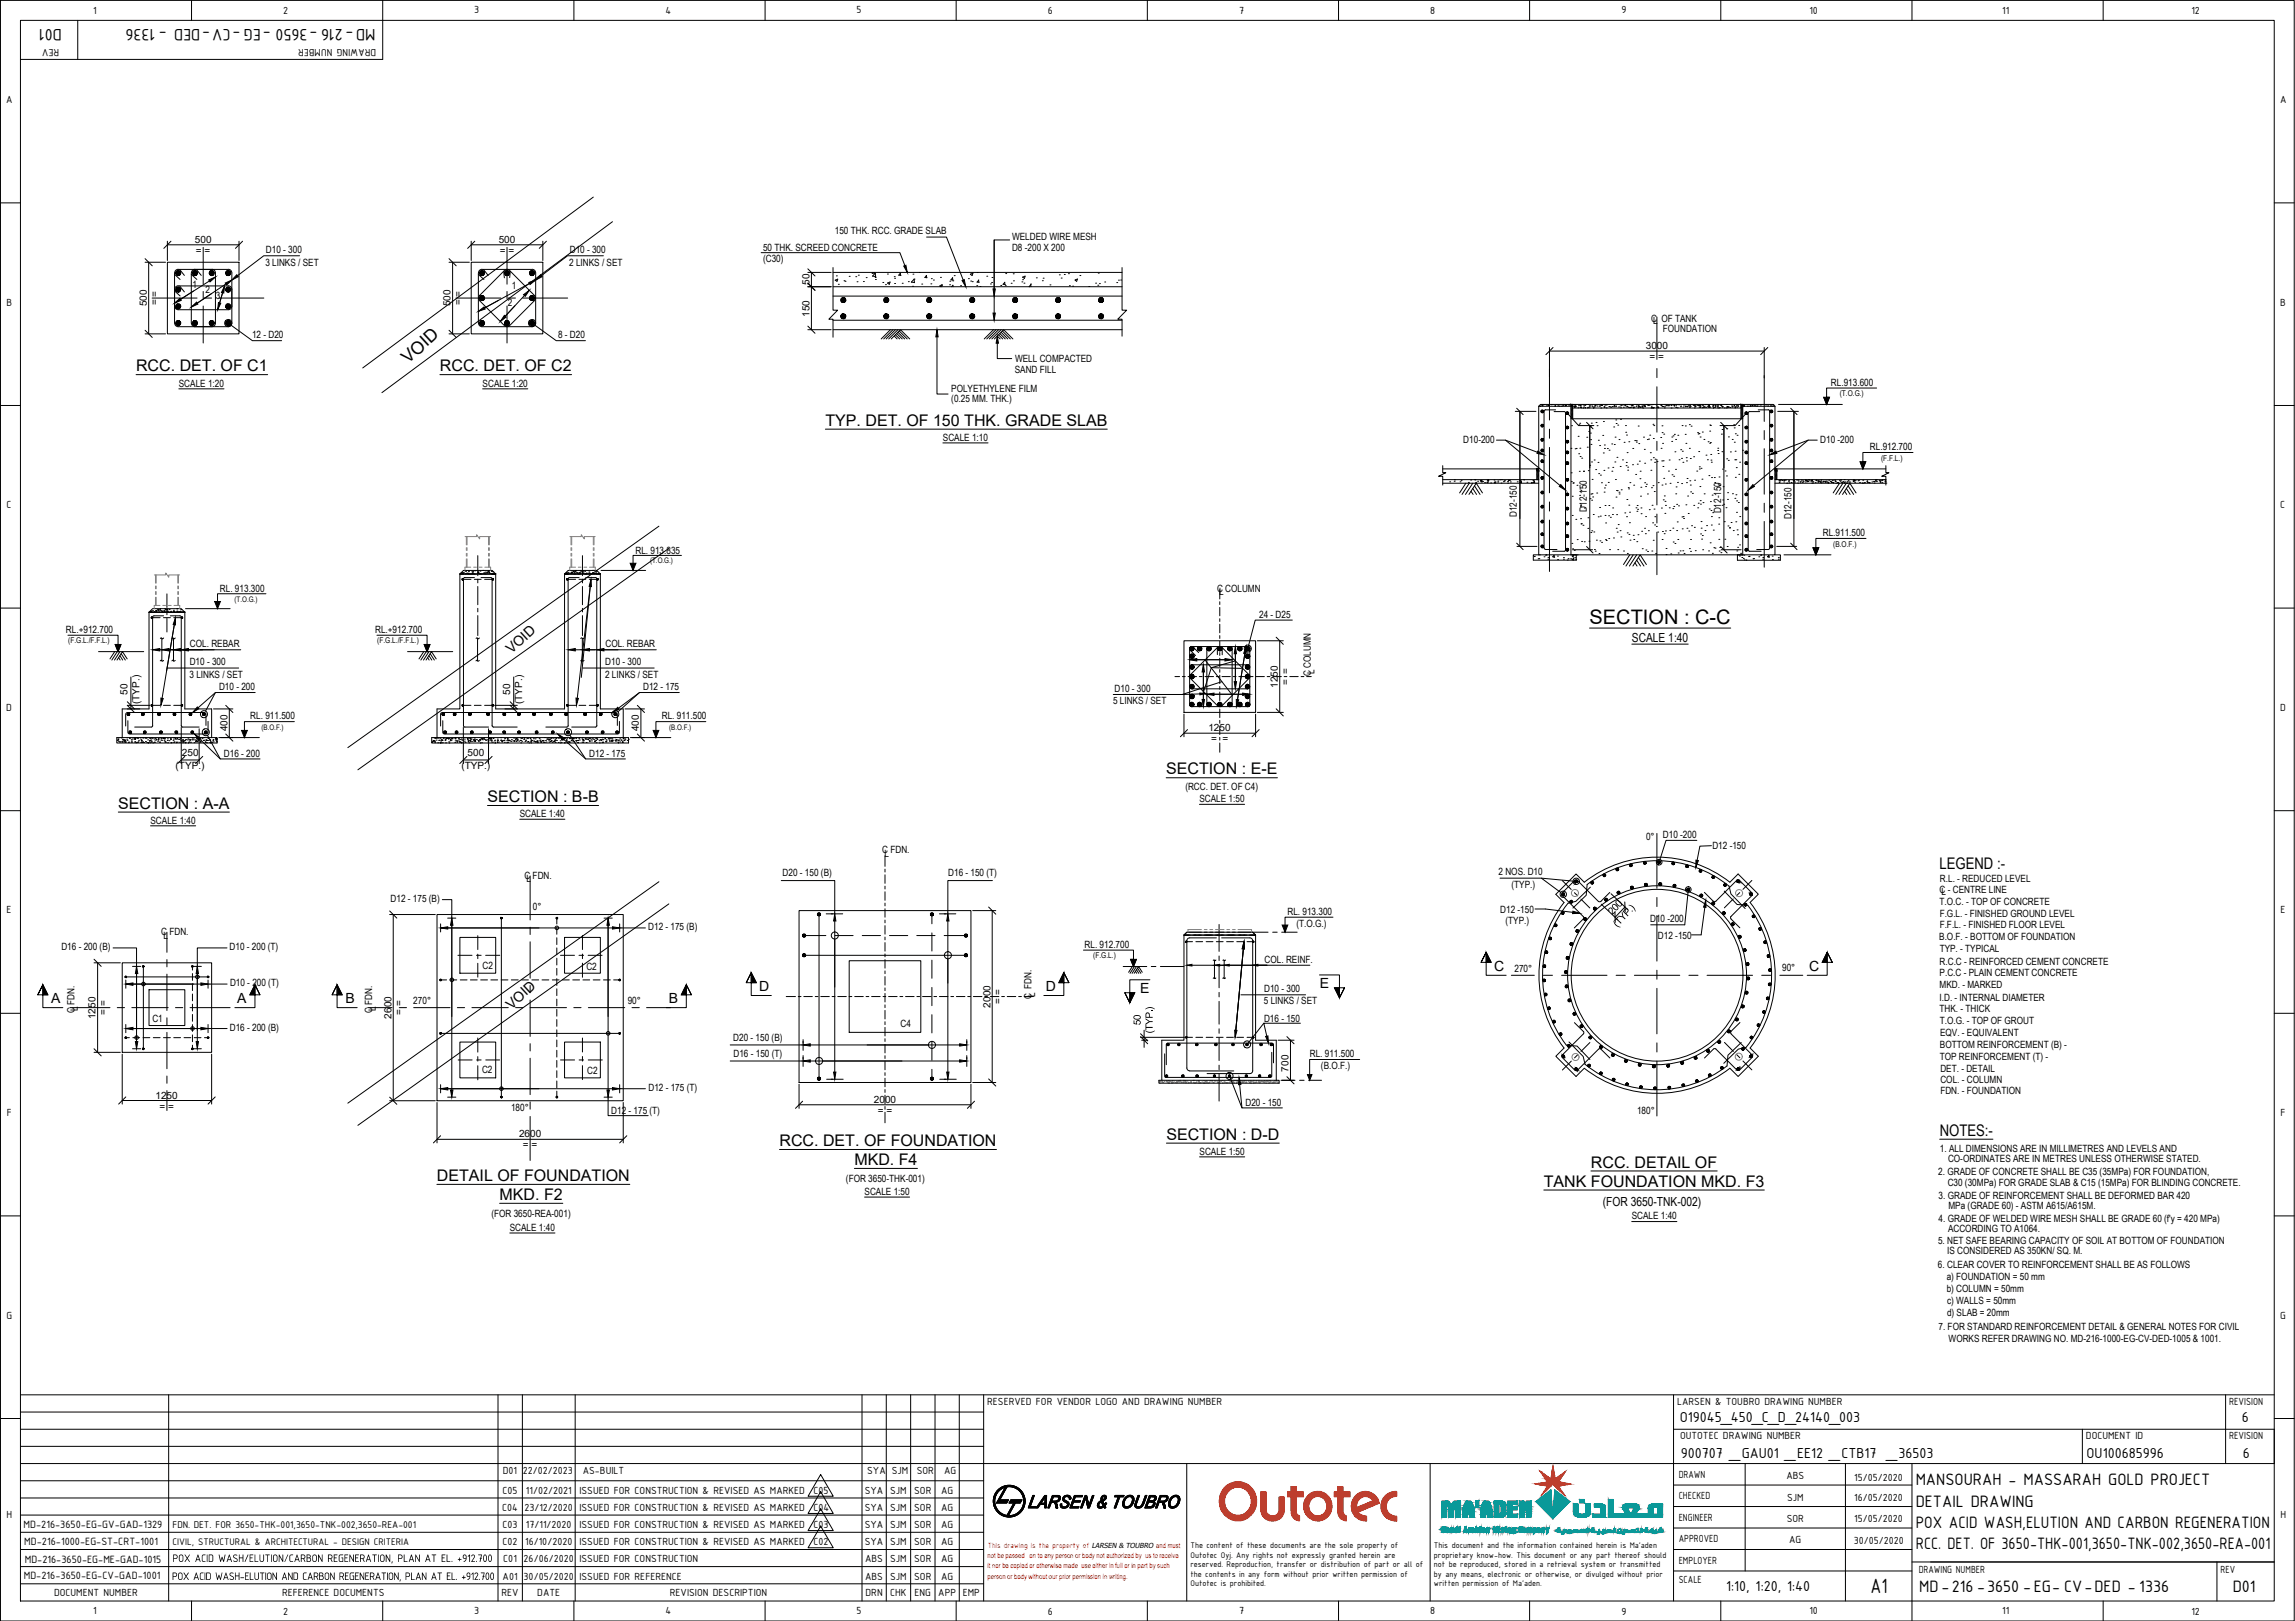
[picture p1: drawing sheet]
<svg xmlns="http://www.w3.org/2000/svg" width="841mm" height="594mm" viewBox="0 0 841 594" stroke-linecap="round" stroke-linejoin="round" font-family="sans-serif">
<defs><g id="words">
<text font-size="8.1" x="685.4" y="583.9">A1</text>
<text font-size="7.3" x="582.5" y="228.6">SECTION : C-C</text>
<g font-size="6.5">
<text x="22.7" y="10.6" transform="rotate(-180 22.7 10.6)">D01</text>
<text x="137.6" y="10.6" transform="rotate(-180 137.6 10.6)">MD-216 -3650 -EG -CV-DED - 1336</text>
<text x="702" y="544.3">MANSOURAH - MASSARAH GOLD PROJECT</text>
<text x="702.1" y="552.1">DETAIL DRAWING</text>
<text x="702.1" y="560">POX ACID WASH,ELUTION AND CARBON REGENERATION</text>
<text x="702.1" y="567.9">RCC. DET. OF 3650-THK-001,3650-TNK-002,3650-REA-001</text>
<text x="703.3" y="583.6">MD-216 -3650 -EG- CV-DED - 1336</text>
<text x="818.2" y="583.6">D01</text>
</g>
<text font-size="6.4" x="149.6" y="133.6" transform="rotate(-42 149.6 133.6)">VOID</text>
<g font-size="5.9">
<text x="49.9" y="136.1">RCC. DET. OF C1</text>
<text x="161.2" y="136.1">RCC. DET. OF C2</text>
<text x="302.5" y="156">TYP. DET. OF 150 THK. GRADE SLAB</text>
<text x="427.4" y="283.8">SECTION : E-E</text>
<text x="178.6" y="294">SECTION : B-B</text>
<text x="43.3" y="296.4">SECTION : A-A</text>
<text x="710.7" y="318.5">LEGEND :-</text>
<text x="427.4" y="417.7">SECTION : D-D</text>
<text x="710.8" y="416.3">NOTES:-</text>
<text x="285.7" y="420">RCC. DET. OF FOUNDATION</text>
<text x="313.1" y="427">MKD. F4</text>
<text x="583" y="427.9">RCC. DETAIL OF</text>
<text x="160.1" y="432.8">DETAIL OF FOUNDATION</text>
<text x="565.7" y="434.9">TANK FOUNDATION MKD. F3</text>
<text x="183.1" y="439.7">MKD. F2</text>
</g>
<g font-size="5.7">
<text x="615.6" y="521.2">O19045_450_C_D_24140_003</text>
<text x="821.5" y="521.2">6</text>
<text x="615.9" y="534.3">900707 _GAU01 _EE12 _CTB17 _36503</text>
<text x="764.7" y="534.3">OU100685996</text>
<text x="821.9" y="534.3">6</text>
<text x="632.5" y="583.1">1:10, 1:20, 1:40</text>
</g>
<g font-size="5.1">
<text x="187.4" y="239.8" transform="rotate(-43 187.4 239.8)">VOID</text>
<text x="547.5" y="355.7">C</text>
<text x="663" y="355.7">C</text>
<text x="278.2" y="363.2">D</text>
<text x="383.2" y="363.2">D</text>
<text x="417.8" y="364">E</text>
<text x="483.7" y="362.3">E</text>
<text x="18.7" y="367.6">A</text>
<text x="87" y="367.6">A</text>
<text x="126.6" y="367.6">B</text>
<text x="187.4" y="370.1" transform="rotate(-43 187.4 370.1)">VOID</text>
<text x="245.1" y="367.6">B</text>
</g>
<g font-size="4.6">
<text x="598" y="235.1">SCALE 1:40</text>
<text x="587.4" y="441.9">(FOR 3650-TNK-002)</text>
</g>
<g font-size="4.3">
<text x="63.2" y="572.4">POX ACID WASH/ELUTION/CARBON REGENERATION, PLAN AT EL. +912.700</text>
<text x="63" y="579">POX ACID WASH-ELUTION AND CARBON REGENERATION, PLAN AT EL. +912.700</text>
</g>
<g font-size="4.2">
<text x="8.6" y="560">MD-216-3650-EG-GV-GAD-1329</text>
<text x="8.9" y="566.3">MD-216-1000-EG-ST-CRT-1001</text>
<text x="9.1" y="572.7">MD-216-3650-EG-ME-GAD-1015</text>
<text x="8.7" y="578.7">MD-216-3650-EG-CV-GAD-1001</text>
</g>
<g font-size="4.1">
<text x="34.2" y="5">1</text>
<text x="103.8" y="5.1">2</text>
<text x="173.8" y="4.9">3</text>
<text x="243.8" y="5">4</text>
<text x="313.9" y="4.9">5</text>
<text x="384" y="5.1">6</text>
<text x="454.1" y="5">7</text>
<text x="524.1" y="5">8</text>
<text x="594.2" y="4.9">9</text>
<text x="663.1" y="5">10</text>
<text x="733.7" y="5">11</text>
<text x="803.1" y="5.1">12</text>
<text x="21.7" y="17.9" transform="rotate(-180 21.7 17.9)">REV</text>
<text x="137.8" y="17.9" transform="rotate(-180 137.8 17.9)">DRAWING NUMBER</text>
<text x="2.2" y="37.7">A</text>
<text x="835.5" y="37.7">A</text>
<text x="2.4" y="112">B</text>
<text x="835.6" y="112">B</text>
<text x="2.4" y="186.2">C</text>
<text x="835.6" y="186.2">C</text>
<text x="2.3" y="260.5">D</text>
<text x="835.6" y="260.5">D</text>
<text x="2.4" y="334.7">E</text>
<text x="835.7" y="334.7">E</text>
<text x="2.5" y="409">F</text>
<text x="835.7" y="409">F</text>
<text x="2.4" y="483.2">G</text>
<text x="835.6" y="483.2">G</text>
<text x="361.8" y="514.9">RESERVED FOR VENDOR LOGO AND DRAWING NUMBER</text>
<text x="614.6" y="514.9">LARSEN &amp; TOUBRO DRAWING NUMBER</text>
<text x="816.9" y="514.9">REVISION</text>
<text x="615.7" y="527.4">OUTOTEC DRAWING NUMBER</text>
<text x="764.4" y="527.4">DOCUMENT ID</text>
<text x="816.9" y="527.4">REVISION</text>
<text x="184.3" y="540.4">D01</text>
<text x="191.6" y="540.4">22/02/2023</text>
<text x="213.6" y="540.4">AS-BUILT</text>
<text x="317.8" y="540.4">SYA</text>
<text x="326.8" y="540.4">SJM</text>
<text x="336" y="540.4">SOR</text>
<text x="346" y="540.4">AG</text>
<text x="615.2" y="541.6">DRAWN</text>
<text x="654.6" y="542.2">ABS</text>
<text x="679.5" y="542.9">15/05/2020</text>
<text x="184.2" y="547.4">C05</text>
<text x="192.7" y="547.4">11/02/2021</text>
<text x="212.3" y="547.4">ISSUED FOR CONSTRUCTION &amp; REVISED AS MARKED</text>
<text x="298.2" y="547.4">C05</text>
<text x="316.9" y="547.4">SYA</text>
<text x="326.2" y="547.4">SJM</text>
<text x="335" y="547.4">SOR</text>
<text x="344.8" y="547.4">AG</text>
<text x="615.2" y="549.5">CHECKED</text>
<text x="654.9" y="550">SJM</text>
<text x="679.5" y="550">16/05/2020</text>
<text x="2.4" y="556.4">H</text>
<text x="184.1" y="553.7">C04</text>
<text x="192.2" y="553.7">23/12/2020</text>
<text x="212.3" y="553.7">ISSUED FOR CONSTRUCTION &amp; REVISED AS MARKED</text>
<text x="298.2" y="553.7">C04</text>
<text x="316.9" y="553.7">SYA</text>
<text x="326.2" y="553.7">SJM</text>
<text x="335" y="553.7">SOR</text>
<text x="344.8" y="553.7">AG</text>
<text x="615.2" y="557.4">ENGINEER</text>
<text x="654.8" y="557.8">SOR</text>
<text x="679.5" y="557.9">15/05/2020</text>
<text x="835.7" y="556.4">H</text>
<text x="184.2" y="560">C03</text>
<text x="192.7" y="560">17/11/2020</text>
<text x="212.3" y="560">ISSUED FOR CONSTRUCTION &amp; REVISED AS MARKED</text>
<text x="298.2" y="560">C03</text>
<text x="316.9" y="560">SYA</text>
<text x="326.2" y="560">SJM</text>
<text x="335" y="560">SOR</text>
<text x="344.8" y="560">AG</text>
<text x="184.2" y="566.3">C02</text>
<text x="192.4" y="566.3">16/10/2020</text>
<text x="212.3" y="566.3">ISSUED FOR CONSTRUCTION &amp; REVISED AS MARKED</text>
<text x="298.2" y="566.3">C02</text>
<text x="316.9" y="566.3">SYA</text>
<text x="326.2" y="566.3">SJM</text>
<text x="335" y="566.3">SOR</text>
<text x="344.8" y="566.3">AG</text>
<text x="615.2" y="565.2">APPROVED</text>
<text x="655.7" y="565.7">AG</text>
<text x="679.3" y="565.8">30/05/2020</text>
<text x="184.4" y="572.6">C01</text>
<text x="191.9" y="572.6">26/06/2020</text>
<text x="212.3" y="572.6">ISSUED FOR CONSTRUCTION</text>
<text x="317" y="572.6">ABS</text>
<text x="326.2" y="572.6">SJM</text>
<text x="335" y="572.6">SOR</text>
<text x="344.8" y="572.6">AG</text>
<text x="615.2" y="573.1">EMPLOYER</text>
<text x="184.2" y="578.9">A01</text>
<text x="191.9" y="578.9">30/05/2020</text>
<text x="212.3" y="578.9">ISSUED FOR REFERENCE</text>
<text x="317" y="578.9">ABS</text>
<text x="326.2" y="578.9">SJM</text>
<text x="335" y="578.9">SOR</text>
<text x="344.8" y="578.9">AG</text>
<text x="615.2" y="580.3">SCALE</text>
<text x="703.1" y="576.3">DRAWING NUMBER</text>
<text x="813.8" y="576.3">REV</text>
<text x="19.8" y="584.9">DOCUMENT NUMBER</text>
<text x="103.4" y="584.9">REFERENCE DOCUMENTS</text>
<text x="183.8" y="584.9">REV</text>
<text x="196.9" y="584.9">DATE</text>
<text x="245.5" y="584.9">REVISION DESCRIPTION</text>
<text x="317.2" y="584.9">DRN</text>
<text x="326.2" y="584.9">CHK</text>
<text x="335.2" y="584.9">ENG</text>
<text x="343.8" y="584.9">APP</text>
<text x="352.8" y="584.9">EMP</text>
<text x="34.2" y="591.6">1</text>
<text x="103.8" y="591.7">2</text>
<text x="173.8" y="591.6">3</text>
<text x="243.8" y="591.6">4</text>
<text x="313.9" y="591.6">5</text>
<text x="384" y="591.7">6</text>
<text x="454.1" y="591.6">7</text>
<text x="524.1" y="591.6">8</text>
<text x="594.2" y="591.7">9</text>
<text x="663.1" y="591.6">10</text>
<text x="733.7" y="591.6">11</text>
<text x="803.1" y="591.7">12</text>
</g>
<text font-size="3.9" x="63.2" y="559.9">FDN. DET. FOR 3650-THK-001,3650-TNK-002,3650-REA-001</text>
<text font-size="3.8" x="63.2" y="566.2">CIVIL, STRUCTURAL &amp; ARCHITECTURAL - DESIGN CRITERIA</text>
<g font-size="3.7">
<text x="71.4" y="89">500</text>
<text x="182.8" y="89">500</text>
<text x="305.9" y="85.9">150 THK. RCC. GRADE SLAB</text>
<text x="370.9" y="88">WELDED WIRE MESH</text>
<text x="71.8" y="93">= =</text>
<text x="97.5" y="92.8">D10 - 300</text>
<text x="183.1" y="93">= =</text>
<text x="208.8" y="92.8">D10 - 300</text>
<text x="279.6" y="91.9">50 THK. SCREED CONCRETE</text>
<text x="370.9" y="91.9">D8 -200 X 200</text>
<text x="97.2" y="97.5">3 LINKS / SET</text>
<text x="208.6" y="97.5">2 LINKS / SET</text>
<text x="279.6" y="96.1">(C30)</text>
<text x="70.5" y="105.4">1</text>
<text x="75.3" y="107.3">2</text>
<text x="187.5" y="105.8">1</text>
<text x="296.7" y="104.5" transform="rotate(-90 296.7 104.5)">50</text>
<text x="53.8" y="112.3" transform="rotate(-90 53.8 112.3)">500</text>
<text x="57.8" y="111.9" transform="rotate(-90 57.8 111.9)">= =</text>
<text x="79.1" y="109.7">3</text>
<text x="165.1" y="112.3" transform="rotate(-90 165.1 112.3)">500</text>
<text x="169.1" y="111.9" transform="rotate(-90 169.1 111.9)">= =</text>
<text x="186.1" y="112.2">2</text>
<text x="296.7" y="116.1" transform="rotate(-90 296.7 116.1)">150</text>
<text x="605" y="117.9">C OF TANK</text>
<text x="605.8" y="118.8">L</text>
<text x="92.4" y="123.9">12 - D20</text>
<text x="204.5" y="123.9">8 - D20</text>
<text x="609.3" y="121.6">FOUNDATION</text>
<text x="603.1" y="127.9">3000</text>
<text x="604.5" y="131.9">= =</text>
<text x="371.9" y="136.6">SAND FILL</text>
<text x="372" y="132.6">WELL COMPACTED</text>
<text x="65.5" y="141.7">SCALE 1:20</text>
<text x="176.9" y="141.7">SCALE 1:20</text>
<text x="348.6" y="143.7">POLYETHYLENE FILM</text>
<text x="671" y="141.3">RL.913.600</text>
<text x="348.6" y="147.5">(0.25 MM. THK.)</text>
<text x="345.5" y="161.5">SCALE 1:10</text>
<text x="536.2" y="162.4">D10-200</text>
<text x="667" y="162.5">D10 -200</text>
<text x="685.2" y="165.1">RL.912.700</text>
<text x="555.8" y="189.5" transform="rotate(-90 555.8 189.5)">D12-150</text>
<text x="581.5" y="187.5" transform="rotate(-90 581.5 187.5)">D12-150</text>
<text x="630.8" y="188.2" transform="rotate(-90 630.8 188.2)">D12-150</text>
<text x="656.5" y="190.3" transform="rotate(-90 656.5 190.3)">D12-150</text>
<text x="668" y="196.5">RL.911.500</text>
<text x="232.9" y="202.9">RL. 913.835</text>
<text x="80.6" y="216.9">RL. 913.300</text>
<text x="446" y="216.9">C COLUMN</text>
<text x="446.8" y="218.2">L</text>
<text x="461.4" y="226.6">24 - D25</text>
<text x="24.2" y="232">RL.+912.700</text>
<text x="137.5" y="232">RL.+912.700</text>
<text x="69.6" y="237.1">COL. REBAR</text>
<text x="221.9" y="237.1">COL. REBAR</text>
<text x="69.5" y="243.8">D10 - 300</text>
<text x="221.8" y="243.8">D10 - 300</text>
<text x="69.5" y="248.3">3 LINKS / SET</text>
<text x="221.7" y="248.3">2 LINKS / SET</text>
<text x="472.3" y="251.1" transform="rotate(-90 472.3 251.1)">= =</text>
<text x="480.4" y="247.9" transform="rotate(-90 480.4 247.9)">C COLUMN</text>
<text x="481.7" y="247.1" transform="rotate(-90 481.7 247.1)">L</text>
<text x="46.7" y="254.6" transform="rotate(-90 46.7 254.6)">50</text>
<text x="51.1" y="258" transform="rotate(-90 51.1 258)">(TYP.)</text>
<text x="80.3" y="252.8">D10 - 200</text>
<text x="187" y="254.6" transform="rotate(-90 187 254.6)">50</text>
<text x="191.4" y="258" transform="rotate(-90 191.4 258)">(TYP.)</text>
<text x="235.7" y="252.8">D12 - 175</text>
<text x="408.5" y="253.5">D10 - 300</text>
<text x="468.2" y="252.2" transform="rotate(-90 468.2 252.2)">1250</text>
<text x="91.7" y="263.6">RL. 911.500</text>
<text x="242.5" y="263.6">RL. 911.500</text>
<text x="407.9" y="258.1">5 LINKS / SET</text>
<text x="83.4" y="268.1" transform="rotate(-90 83.4 268.1)">400</text>
<text x="234.1" y="268.1" transform="rotate(-90 234.1 268.1)">400</text>
<text x="442.8" y="268">1250</text>
<text x="443.8" y="272">= =</text>
<text x="64.3" y="281.7">(TYP.)</text>
<text x="66.7" y="277.2">250</text>
<text x="82" y="277.3">D16 - 200</text>
<text x="169.1" y="281.7">(TYP.)</text>
<text x="171.4" y="277.2">500</text>
<text x="215.9" y="277.3">D12 - 175</text>
<text x="434.4" y="289.6">(RCC. DET. OF C4)</text>
<text x="190.5" y="299.5">SCALE 1:40</text>
<text x="439.5" y="294">SCALE 1:50</text>
<text x="55.2" y="301.9">SCALE 1:40</text>
<text x="603.2" y="307.9">0°</text>
<text x="609.4" y="307.1">D10 -200</text>
<text x="627.5" y="311.2">D12 -150</text>
<text x="323.3" y="312.6">C FDN.</text>
<text x="324.1" y="314">L</text>
<text x="192.2" y="322.1">C FDN.</text>
<text x="193" y="323.4">L</text>
<text x="286.8" y="321.2">D20 - 150 (B)</text>
<text x="347.5" y="321.2">D16 - 150 (T)</text>
<text x="549.1" y="320.6">2 NOS. D10</text>
<text x="710.9" y="323.2">R.L. - REDUCED LEVEL</text>
<text x="553.9" y="325.4">(TYP.)</text>
<text x="710.8" y="327.3">C - CENTRE LINE</text>
<text x="711.5" y="328.1">L</text>
<text x="143.1" y="330.5">D12 - 175 (B)</text>
<text x="195.3" y="333.6">0°</text>
<text x="471.8" y="335.5">RL. 913.300</text>
<text x="549.8" y="334.6">D12 -150</text>
<text x="590.8" y="335.4" transform="rotate(-47 590.8 335.4)">200</text>
<text x="710.8" y="331.7">T.O.C. - TOP OF CONCRETE</text>
<text x="237.5" y="341">D12 - 175 (B)</text>
<text x="475.1" y="339.9">(T.O.G.)</text>
<text x="551.7" y="338.6">(TYP.)</text>
<text x="592.6" y="340" transform="rotate(-46 592.6 340)">(TYP.)</text>
<text x="604.7" y="337.8">D10 -200</text>
<text x="710.8" y="336.2">F.G.L. - FINISHED GROUND LEVEL</text>
<text x="710.8" y="340.2">F.F.L. - FINISHED FLOOR LEVEL</text>
<text x="59.1" y="342.7">C FDN.</text>
<text x="59.9" y="344">L</text>
<text x="397.5" y="347.4">RL. 912.700</text>
<text x="607.6" y="344">D12 -150</text>
<text x="710.6" y="344.6">B.O.F. - BOTTOM OF FOUNDATION</text>
<text x="22.5" y="348.2">D16 - 200 (B)</text>
<text x="84.1" y="348.2">D10 - 200 (T)</text>
<text x="463.4" y="353">COL. REINF.</text>
<text x="710.8" y="353.5">R.C.C - REINFORCED CEMENT CONCRETE</text>
<text x="710.8" y="349">TYP. - TYPICAL</text>
<text x="176.9" y="355.2">C2</text>
<text x="214.9" y="355.6">C2</text>
<text x="555" y="356.1">270°</text>
<text x="653.1" y="355.9">90°</text>
<text x="710.8" y="357.9">P.C.C - PLAIN CEMENT CONCRETE</text>
<text x="84.3" y="361.5">D10 - 200 (T)</text>
<text x="379.4" y="365.5" transform="rotate(-90 379.4 365.5)">L</text>
<text x="463.3" y="363.5">D10 - 300</text>
<text x="710.8" y="362.2">MKD. - MARKED</text>
<text x="27.3" y="371.4" transform="rotate(-90 27.3 371.4)">C FDN.</text>
<text x="28.5" y="370.6" transform="rotate(-90 28.5 370.6)">L</text>
<text x="39.1" y="371.9" transform="rotate(-90 39.1 371.9)">= =</text>
<text x="136.4" y="371.4" transform="rotate(-90 136.4 371.4)">C FDN.</text>
<text x="137.7" y="370.6" transform="rotate(-90 137.7 370.6)">L</text>
<text x="147.4" y="371.9" transform="rotate(-90 147.4 371.9)">= =</text>
<text x="151.5" y="368">270°</text>
<text x="230" y="367.9">90°</text>
<text x="362.9" y="369.2" transform="rotate(-90 362.9 369.2)">2000</text>
<text x="366.9" y="367.9" transform="rotate(-90 366.9 367.9)">= =</text>
<text x="378" y="366.3" transform="rotate(-90 378 366.3)">C FDN.</text>
<text x="463.2" y="368.1">5 LINKS / SET</text>
<text x="710.8" y="371.1">THK. - THICK</text>
<text x="710.8" y="366.7">I.D. - INTERNAL DIAMETER</text>
<text x="35.1" y="373.5" transform="rotate(-90 35.1 373.5)">1250</text>
<text x="55.8" y="374.6">C1</text>
<text x="84.2" y="377.8">D16 - 200 (B)</text>
<text x="143.4" y="373.3" transform="rotate(-90 143.4 373.3)">2600</text>
<text x="330" y="376.4">C4</text>
<text x="418" y="375.7" transform="rotate(-90 418 375.7)">50</text>
<text x="463.2" y="374.5">D16 - 150</text>
<text x="710.9" y="375.2">T.O.G. - TOP OF GROUT</text>
<text x="268.7" y="381.4">D20 - 150 (B)</text>
<text x="710.9" y="379.6">EQV. - EQUIVALENT</text>
<text x="268.8" y="387.3">D16 - 150 (T)</text>
<text x="480" y="387.4">RL. 911.500</text>
<text x="710.9" y="388.4">TOP REINFORCEMENT (T) -</text>
<text x="710.9" y="384">BOTTOM REINFORCEMENT (B) -</text>
<text x="176.7" y="393.3">C2</text>
<text x="215.2" y="393.5">C2</text>
<text x="472.2" y="392.7" transform="rotate(-90 472.2 392.7)">700</text>
<text x="484.1" y="391.9">(B.O.F.)</text>
<text x="711.1" y="392.7">DET. - DETAIL</text>
<text x="237.6" y="399.9">D12 - 175 (T)</text>
<text x="711.1" y="396.8">COL. - COLUMN</text>
<text x="711.1" y="401">FDN. - FOUNDATION</text>
<text x="57" y="402.6">1250</text>
<text x="58.5" y="406.6">= =</text>
<text x="187.3" y="407">180°</text>
<text x="320.3" y="404.2">2000</text>
<text x="456.4" y="405.5">D20 - 150</text>
<text x="224" y="408.1">D12 - 175 (T)</text>
<text x="321.6" y="408.1">= =</text>
<text x="599.9" y="408.4">180°</text>
<text x="190.2" y="416.8">2600</text>
<text x="191.6" y="420.8">= =</text>
<text x="439.6" y="423.2">SCALE 1:50</text>
<text x="710.9" y="422.1">1. ALL DIMENSIONS ARE IN MILLIMETRES AND LEVELS AND</text>
<text x="713.9" y="426">CO-ORDINATES ARE IN METRES UNLESS OTHERWISE STATED.</text>
<text x="710.3" y="430.5">2. GRADE OF CONCRETE SHALL BE C35 (35MPa) FOR FOUNDATION,</text>
<text x="310" y="433.2">(FOR 3650-THK-001)</text>
<text x="316.8" y="438">SCALE 1:50</text>
<text x="713.7" y="434.7">C30 (30MPa) FOR GRADE SLAB &amp; C15 (15MPa) FOR BLINDING CONCRETE.</text>
<text x="710.4" y="439.5">3. GRADE OF REINFORCEMENT SHALL BE DEFORMED BAR 420</text>
<text x="714" y="443.1">MPa (GRADE 60) - ASTM A615/A615M.</text>
<text x="180.1" y="446">(FOR 3650-REA-001)</text>
<text x="598" y="446.9">SCALE 1:40</text>
<text x="710.4" y="447.7">4. GRADE OF WELDED WIRE MESH SHALL BE GRADE 60 (f'y = 420 MPa)</text>
<text x="186.8" y="451.1">SCALE 1:40</text>
<text x="710.2" y="455.9">5. NET SAFE BEARING CAPACITY OF SOIL AT BOTTOM OF FOUNDATION</text>
<text x="713.9" y="451.5">ACCORDING TO A1064.</text>
<text x="713.5" y="459.8">IS CONSIDERED AS 350KN/ SQ. M.</text>
<text x="710.2" y="464.7">6. CLEAR COVER TO REINFORCEMENT SHALL BE AS FOLLOWS</text>
<text x="713.4" y="469.2">a) FOUNDATION = 50 mm</text>
<text x="713.4" y="473.6">b) COLUMN = 50mm</text>
<text x="713.5" y="478">c) WALLS = 50mm</text>
<text x="713.5" y="482.2">d) SLAB = 20mm</text>
<text x="710.4" y="487.3">7. FOR STANDARD REINFORCEMENT DETAIL &amp; GENERAL NOTES FOR CIVIL</text>
<text x="714.1" y="491.7">WORKS REFER DRAWING NO. MD-216-1000-EG-CV-DED-1005 &amp; 1001.</text>
</g>
<g font-size="3.3">
<text x="436.2" y="567.3">The content of these documents are the sole property of</text>
<text x="525.5" y="567.3">This document and the information contained herein is Ma'aden</text>
<text x="436.2" y="570.8">Outotec Oyj. Any rights not expressly granted herein are</text>
<text x="436.2" y="574.4">reserved. Reproduction, transfer or distribution of part or all of</text>
<text x="525.5" y="570.8">proprietary know-how. This document or any part thereof should</text>
<text x="525.5" y="574.4">not be reproduced, stored in a retrieval system or transmitted</text>
<text x="436.2" y="577.8">the contents in any form without prior written permission of</text>
<text x="436.2" y="581.3">Outotec is prohibited.</text>
<text x="525.5" y="577.8">by any means, electronic or otherwise, or divulged without prior</text>
<text x="525.5" y="581.3">written permission of Ma'aden.</text>
</g>
<g font-size="2.9">
<text x="674.2" y="145.1">(T.O.G.)</text>
<text x="689.4" y="168.8">(F.F.L.)</text>
<text x="671.8" y="200.3">(B.O.F.)</text>
<text x="25" y="235.8">(F.G.L./F.F.L.)</text>
<text x="138.3" y="235.8">(F.G.L./F.F.L.)</text>
<text x="400.6" y="351.2">(F.G.L.)</text>
</g>
<text font-size="2.9" fill="#f00" x="362" y="567.2">This drawing is the property of</text>
<g font-size="2.8">
<text x="238.2" y="206.4">(T.O.G.)</text>
<text x="85.9" y="220.4">(T.O.G.)</text>
<text x="95.8" y="267.4">(B.O.F.)</text>
<text x="245.2" y="267.4">(B.O.F.)</text>
</g>
<text font-size="2.6" x="400.1" y="567.2">LARSEN &amp; TOUBRO and must</text>
<g font-size="2.6" fill="#f00">
<text x="361.9" y="571">not be passed on to any person or body not authorized by us to receive</text>
<text x="361.9" y="574.8">it nor be copied or otherwise made use either in full or in part by such</text>
<text x="361.9" y="578.5">person or body without our prior permission in writing.</text>
</g>
</g></defs>
<!-- layer: CI-TEXT -->
<g fill="none" stroke="#000" stroke-width=".37">
<path d="M217.4 72.2l-84.5 62.6M224.5 81.3l-84.5 62.6M49.9 137.3h48.2M161.2 137.3h48.3M65.5 142.5h16.6M176.9 142.5h16.5M302.5 157.3h103.3M345.5 162.3h16.6M241.5 192.8l-114 81.2M245.1 201l-114 81.1M582.5 230.2h51.7M598 236.1h20.7"/>
<path d="M43.3 297.6h40.8M178.6 295.2h40.8M427.4 285h40.7M439.5 294.8h16.6M55.2 302.7h16.5M190.5 300.2h16.5M241.5 323.1l-114 81.2M245.1 331.3l-114 81.1M427.4 418.9h41.4M160.1 434.1h70.7M285.7 421.3h79.5M313.1 428.2h23.1"/>
<path d="M316.8 438.7h16.5M439.6 424h16.5M565.7 436.1h80.9M583 429.1h46.3M183.1 441h23.1M186.8 451.9h16.6M598 447.7h16.5"/>
</g>
<!-- layer: 0 -->
<g fill="none" stroke="#000" stroke-width=".37">
<path d="M53.2 94.8l2.6 2.6M62.7 88.4l-2.7 2.6M88.9 88.4l-2.6 2.6M164.5 94.8l2.7 2.6M174 88.4l-2.6 2.6M200.2 88.4l-2.6 2.6M296 98.5l2.7 2.6M305.3 98.1v15.6h1.7l-3.3 3.3h1.6v6.6M411.2 98.1v15.6h1.7l-3.3 3.3h1.6v6.2M84.7 119.2l7.8 5.7h10.7M196 119.2l7.8 5.7h10.7M296 119.5l2.7 2.6"/>
<path d="M296 103.8l2.7 2.6M53.2 121l2.6 2.7M164.5 121l2.7 2.7M569.1 127.4l-2.6 2.6M647.8 127.4l-2.6 2.6M555.8 149.6l2.4 2.3M557 150.8v49.5M564.3 148.9h.2M565 148.4l.2-.2zM565.1 148.7h.1M565.1 148.5h.1M565.7 148.3h.1"/>
<path d="M566.8 148.5h.1M567.6 148.4v.2h-.2l.2-.2M568.5 148.3h.1M570 148.6l-.2 .2zM570.9 148.7h.1M571.4 148.9h.1M572.4 148.9h-.1M572.6 148.7h.1M572.8 148.4h.1M573.5 148.7h.1M573.9 148.4l.1 .3-.3-.1zM574.8 148.4h.1"/>
<path d="M575.2 148.2h.1M575.3 148.5h.1M575.6 148.3h.1M575.9 156h.1M576.1 148.9l-.4 .4M576.3 149.5h61.7M576.3 152.8l-.6 .7h62.9M576.3 153.3l-.1 .2M576.3 149.1l-.6 .6M576.3 149.6l-.6 .6M576.3 150l-.6 .7M576.3 150.5l-.6 .6"/>
<path d="M576.3 151l-.6 .6M576.3 151.4l-.6 .7M576.3 151.9l-.6 .6M576.3 152.4l-.6 .6M576.7 148.9h.1M577 148.4h.1M577.1 148.5h.1M577.1 149l-.1 .2zM577.2 148.9h.1M577.5 148.8l.1 .4-.3-.1zM578.2 149.5h.1M578.3 159.9h.1"/>
<path d="M578.4 148.7h.1M578.6 155.7h.1M578.9 155.1h.1M578.9 148.6h.1M579.1 149.3h.1M579.1 149.2h.3zM579.1 148.6h.1M579.5 149.2l-.1 .3 .1-.3M580.1 149.5h.1M580.1 148.4h.1M580.3 149.2h.1M580.7 148.6h.1"/>
<path d="M580.9 149.5h.2M581.1 148.3h.1M581.4 154.8l2.4 2.4M581.8 149.3h.1M581.8 149.5h.1M582 148.2h.1M582.2 158.1h.1M582.3 149.5h.1M582.4 148.9h.1M582.5 148.7h.1M582.6 156v45.5M582.8 156.4h.1"/>
<path d="M582.8 158.7h.1M583.1 155.1h.1M583.3 148.8h.1M583.5 149.1h.1M583.9 149.5h.2M584.2 148.8h.1M584.3 149.1h.1M584.5 148.6h.1M584.9 154.8h.1M585.2 148.8h.1M585.3 156h.1M586 148.9h.1"/>
<path d="M586.2 148.8h.1M586.6 149.5h.1M586.7 148.4h.1M586.7 148.4h.3zM587 148.6h.1M587.3 159.6h.1M587.6 154.5h.1M587.8 148.9h.1M587.8 149.4h.1M588.1 148.5h.1M588.6 149.5h.1M588.6 148.4h.1"/>
<path d="M589.6 149h.1M590 149.1h.1M590.3 149.2h.1M590.8 149h.1M591.4 156.5h.1M591.4 149.1h.1M591.5 148.7l.2-.1zM592 149h.1M592.1 148.8h.1M592.1 153.9h.1M592.2 155.2h.1M592.8 155.8h.1"/>
<path d="M593.1 149.2h.1M593.7 148.8h.1M593.9 153.7h.1M593.9 149.5h.1M594.1 148.6h.1M594.9 149.2h.1M595 148.4h.1M595.5 148.6h.1M595.7 156h.1M595.8 158.4h.1M595.8 149.1h.1M595.8 148.4v-.2v.2"/>
<path d="M596.1 159.4h.1M596.3 148.3h.1M596.5 149.1l-.2-.1 .2 .1M596.7 149.3h.1M597.1 149.4h.1M597.2 148.3h.1M597.5 149.3h.1M597.7 148.8h.1M598.2 148.4v.2zM598.3 149.2h.1M598.4 148.4v.2h-.3zM598.5 149.4h.1"/>
<path d="M598.6 149.5h.1M598.8 149.2h.1M599.6 149h.1M599.7 148.4h.1M600.2 149.5h.1M600.3 156.1h.1M600.5 149.2h.1M600.5 148.9h.1M600.5 148.6l.1 .3M600.6 148.6l-.2 .2h.2M601.1 149.2h.2zM601.7 148.8h.1"/>
<path d="M601.7 149.2l.2-.3 .1 .3zM602 149.5h.1M602.2 148.7h.1M602.4 148.9h.1M602.5 148.6h.1M603 148.8l-.2 .2 .2-.1M603.4 148.3h.1M603.8 148.5h.1M603.9 148.5h.1M604 148.2l.1 .1M604.4 148.5h.1M604.6 159.5h.1"/>
<path d="M605 149.5h.1M605.2 148.4h.1M605.4 149l-.2 .2 .1-.1M605.4 149.5h.1M605.6 149.4h.1M605.7 148.3h.1M605.7 155.5h.1M605.8 149.4h.1M605.9 149.5h.1M606 156h.1M606.9 148.4h.1M607.1 149.2h.1"/>
<path d="M607.3 149.1h.1M607.6 149.3h.1M607.7 149.2l-.1 .3zM608.7 148.4h.2zM608.7 148.5h.1M609 148.9h.1M609 156.1h.1M609.1 158.6h.1M609.2 149h.1M609.5 149h.1M609.7 159.1h.1M610.1 148.9h.1"/>
<path d="M610.1 149.5h.1M610.5 148.6h.1M610.7 148.7h.1M611.3 148.7h.1M611.5 148.7h.1M612.3 148.6h.1M612.4 149.5h.1M612.4 148.4h.1M613.1 159.7h.1M613.4 148.3h.1M613.4 148.4h.1M613.5 148.7l.2-.1z"/>
<path d="M613.6 159.2h.1M614.1 149.3h.1M614.1 148.7h.1M614.3 148.3h.1M614.6 149.5h.1M614.8 159.5h.1M615.1 148.4h.1M615.8 149.1h.1M615.9 148.8h.1M616.4 156h.1M616.8 149.2h.1M616.9 148.4h.1"/>
<path d="M617.5 148.9h.1M617.6 159.2h.1M617.6 149.1h.1M617.6 156.1h.1M617.6 148.9h.1M618.2 149l.3-.1zM618.7 148.5h.1M618.8 148.9h.1M619.1 155.6h.1M619.1 149.3h.1M619.2 148.6h.1M619.4 148.9h.1"/>
<path d="M619.7 156.2h.1M620.5 148.6h.1M620.9 149.5h.1M620.9 148.4h.1M620.9 148.6h.1M621 149h.1M621.2 149h.1M621.8 148.5h.1M622.1 158.6h.1M622.3 148.6h.1M622.3 159.1h.1M622.6 158.8h.1"/>
<path d="M622.6 149.2h.1M622.9 148.4v.3h-.3zM623 149.1h.1M623 148.6h.1M623 148.4h.1M623 149.2h.3h-.2M623.8 149.4h.1M623.8 158.3h.1M624 148.2v.2zM624 148.7h.1M624.2 149.4h.1M624.3 149h.1"/>
<path d="M624.8 149.2h.1M624.9 148.3h.1M625.1 149.3h.1M625.7 149.1h.1M625.8 148.8h.1M625.9 148.2l.1 .1M626 148.8h.1M626 148.2v.1M626.4 149.1h.1M626.4 148.6v-.2l-.2 .2h.2M626.4 148.9v.4l-.2-.1zM626.5 158h.1"/>
<path d="M626.5 149.2h.1M626.6 155.8h.1M626.8 155.9h.1M627.6 148.9h.1M627.7 148.7h.1M627.8 148.6h.1M627.9 149.5h.1M628.3 149.3h.1M628.5 148.8h.1M628.8 148.6v.3zM629.3 148.7h.1M629.4 149.5h.1"/>
<path d="M629.4 148.9h.1M629.4 148.4h.1M629.6 148.4h.1M630 149.5h-.1M630.1 149.4h.1M630.6 148.6h.1M630.6 154.8l2.3 2.4M630.6 148.4h.3zM630.8 159.1h.1M631.1 157.4h.1M631.1 149.2h.1M631.1 149h.1"/>
<path d="M631.1 148.9l-.1 .1 .2-.1M631.7 156v45.5M631.9 149.5h.1M632.6 155.9h.1M632.6 149.5h.1M632.7 148.3h.1M632.8 157.2h.1M632.8 149h.1M632.8 149.2h.1M632.9 149.1h.1M633.6 149l-.2 .2zM633.9 149.3h.1"/>
<path d="M634.5 148.8h.1M634.7 149.2h.1M634.8 148.9h.1M635.3 155.7h.1M635.4 148.7l.2-.1zM635.5 156.8h.1M635.9 159h.1M636 149h.1M636 149.2l-.2 .3 .1-.2M636.2 148.5h.1M636.5 149.2h.1M636.6 159.5h.1"/>
<path d="M636.7 148.6h.1M636.8 148.9h.1M637.2 155.9h.1M637.9 149.4h.1M638 148.3h.1M638.4 148.9l-.4 .4M638.6 148.9h11.9v54.4h-11.9zM638.6 149.1l-.6 .7M638.6 149.6l-.6 .7M638.6 150l-.6 .7M638.6 150.5l-.6 .7M638.6 151l-.6 .7"/>
<path d="M638.6 151.4l-.6 .7M638.6 151.9l-.6 .7M638.6 152.4l-.6 .6M638.6 152.8l-.6 .7M638.6 153.3l-.1 .2M639.1 148.9h.1M639.1 148.6v-.2l-.1 .2h.2M640.3 148.9h.1M641.3 148.8l.2-.2zM642 148.6h.1M642.8 148.5h.1M643.1 148.7h.1"/>
<path d="M643.8 148.4h.1M643.9 148.9h.1M644.1 148.4h.1M645 148.4h.1M645.2 148.3h.1M647 148.4h.1M647.8 148.8h.1M648.8 148.4h.1M648.8 148.8h.1M649.5 148.9h.1M649.7 148.4h.1M656.2 149.6l2.3 2.3"/>
<path d="M657.4 150.8v49.5M687.7 142.2h-18.3v6v-2.6h1l-1 2.6-1.1-2.6M528.7 177.1h35.2M528.7 171.8h35.2M528.7 175.8h35.2M531.2 176.6h.1M532.9 176.4h.1M533.1 175.8h.2M535.1 176.6h.1M535.4 176h.1M538.1 176.8h.1M538.9 175.9h.1"/>
<path d="M540.4 175.8h.1M540.5 175.9h.1M540.6 177.1h.1M540.8 176.8h.1M541.5 176.4h.1M542.5 176.2h.1M542.5 176.2l.5-.2-.2 .4zM543.2 176.6h-.4l.3-.4 .1 .4M543.3 176.5h.1M544 176.9h.1M544.9 176.8l.5-.3-.2 .5zM545 175.9h.1"/>
<path d="M545.5 175.8l.1 .4h-.4zM546.3 177h.1M547.5 175.9h.1M547.9 176.6l-.3 .4h.4l-.1-.4M547.9 176.7h.1M548.9 176.7h.1M548.9 176.3h.1M549.7 175.8h.1M550.1 177.1h.1M550.3 175.8h.2M550.5 175.8h.1M550.9 176.5h.1"/>
<path d="M551.1 176.3h.1M551.3 176.2h.1M552.4 176.5h.1M552.7 177l-.1 .1M552.7 176h.1M552.8 176.1h.1M553.2 176h.1M553.5 176.6h.1M556 176.6h.1M556.9 176.1h.1M557.5 176.3l.1 .6-.6-.1zM558.4 175.8h.2"/>
<path d="M559.6 176.8h.1M561.1 177h.1M561.2 176.9h.1M561.8 176.1h.1M562.3 176.3l.1 .6-.6-.1zM563.2 172.5h.1M563.7 172.5l-.5 .5M563.9 172.8l-.7 .7M563.9 173.3l-.7 .6M563.9 173.8l-.7 .6M563.9 174.2l-.7 .7M563.9 174.7l-.7 .6"/>
<path d="M563.9 175.1l-.7 .7M563.9 175.6l-.2 .2M575.7 164.3h.1M575.8 173.3h.1M575.8 176.5h.1M576.5 177.1h.1M576.5 176.9h.1M577.2 164.5h.1M577.6 164.4h.1M577.9 177.9h.1M578.5 166.3h.1M578.7 172.7h.1"/>
<path d="M579 179.2h.1M579 164.3h.1M579 167.3h.1M579.3 179.7h.1M579.6 167.9h.1M580.3 172.7h.1M581.5 160.2h.1M581.7 163.9h.1M582 172.5h.1M582.5 170.5h.1M582.9 161.1h.1M583 162.9h.1"/>
<path d="M583.2 169.3h.1M583.4 175.7h.1M584.2 168.6h.1M584.8 172.1h.1M585.6 169.5h.1M585.7 161.3h.1M585.9 173.6h.1M586.2 163.3h.1M586.5 174.1h.1M586.9 176.9h.1M587.5 166h.1M587.8 172.4h.1"/>
<path d="M587.9 163.1h.1M588 178.8h.1M588 164.4h.1M588.3 177.8h.1M589 164.4h.1M589.3 171.5h.1M589.4 176.8h.1M589.7 165h.1M590.6 162.7h.1M590.7 172.7h.1M591 171.3h.1M591.6 162.9h.1"/>
<path d="M591.8 169.3h.1M591.9 160.2h.1M592 175.7h.1M592.4 179.8h.1M592.5 167.6h.1M592.7 179.8h.1M593.3 161.1h.1M593.7 171h.1M594.1 179.5h.1M594.6 168.5h.1M595.2 162.1h.1M595.9 170.7h.1"/>
<path d="M596 169.5h.1M596.3 165.9h.1M596.5 172.3h.1M596.5 171.2h.1M596.7 178.7h.1M596.8 179.2h.1M596.9 161.9h.1M597.3 176.9h.1M598.3 170.3h.1M598.3 164.4h.1M598.7 177.8h.1M599.1 161.5h.1"/>
<path d="M599.4 173.9h.1M599.6 161.5h.1M599.7 162h.1M600 170.1h.1M600.5 162.6h.1M600.8 169h.1M601 175.4h.1M601 172.7h.1M601.3 178.6h.1M602.3 160.2h.1M602.6 164.7h.1M602.7 169.8h.1"/>
<path d="M602.7 176.9h.1M603 178.3h.1M603.3 177.5h.1M603.7 161.1h.1M604.1 160.9h.1M604.8 165.9h.1M604.9 168.5h.1M605 172.4h.1M605.2 178.7h.1M605.7 178h.1M605.9 160.7h.1M605.9 167.7h.1"/>
<path d="M606.3 169.4h.1M606.5 168.3h.1M607.2 169.2h.1M607.7 176.9h.1M608.6 160.3h.1M608.7 164.3h.1M609 168.9h.1M609 177.8h.1M609.3 162.5h.1M609.4 171h.1M609.5 168.9h.1M609.7 175.3h.1"/>
<path d="M610.3 177.4h.1M611.4 172.6h.1M611.7 168.6h.1M612 177.1h.1M612.6 161.8h.1M612.6 160.2h.1M612.7 174h.1M613.3 174.6h.1M613.8 165.6h.1M614 172h.1M614 161.1h.1M614.2 178.4h.1"/>
<path d="M614.7 176.8h.1M615.3 168.5h.1M615.9 164.8h.1M616.2 168h.1M616.2 177.2h.1M616.5 165.4h.1M616.7 169.4h.1M617.8 162.5h.1M617.9 167.7h.1M618 168.9h.1M618 176.9h.1M618.2 175.4h.1"/>
<path d="M619.1 164.3h.1M619.3 176.2h.1M619.4 177.8h.1M619.4 168h.1M620.6 167.4h.1M621 176h.1M621.8 172.6h.1M622.5 165.5h.1M622.7 171.9h.1M622.7 171.1h.1M622.9 178.3h.1M623 160.2h.1"/>
<path d="M623.4 171.6h.1M623.7 175.6h.1M624.4 161.1h.1M625.2 166.8h.1M625.7 168.5h.1M625.9 161.9h.1M626.2 174.3h.1M626.5 162.4h.1M626.8 162.2h.1M626.9 166.6h.1M627 168.6h.1M627.1 169.4h.1"/>
<path d="M627.2 175h.1M628.2 175h.1M628.4 176.8h.1M629.5 165.1h.1M629.5 164.3h.1M629.6 177.3h.1M629.6 166.2h.1M629.8 177.7h.1M630 174.8h.1M630.2 177.9h.1M631 165.5h.1M631.2 171.9h.1"/>
<path d="M631.4 178.4h.1M632.2 172.6h.1M632.7 174.4h.1M632.8 168.2h.1M633.3 168.7h.1M633.4 160.1h.1M634.1 165.6h.1M634.8 161.1h.1M635.6 162.1h.1M635.7 168.5h.1M635.8 165.4h.1M635.9 174.9h.1"/>
<path d="M636.1 168.5h.1M636.3 171.4h.1M637.2 173.8h.1M637.5 169.4h.1M638.6 165h.1M650.5 177.1h40.6M650.5 171.8h40.6M650.5 172.5v.1M651 172.5l-.5 .5M651.1 175.1l-.6 .7h40.6M651.1 172.8l-.6 .7M651.1 173.3l-.6 .7"/>
<path d="M651.1 173.8l-.6 .6M651.1 174.2l-.6 .7M651.1 174.7l-.6 .7M651.1 175.6l-.1 .2M651.9 176h.1M652 176.8h.1M652 176.3h.1M652.2 176.2h.1M652.7 175.8h.1M653.1 176.1h.1M653.7 176.6h.1M653.7 176.1h.1"/>
<path d="M653.9 176h.1M654.3 175.9h.1M654.9 177.1h.1M655.4 176.4h.1M655.4 176.2h.1M655.6 177h.1M656.4 176.8h.1M657.1 176.1h.1M657.2 176.2h.1M657.4 176.1l.2-.1zM657.6 176.7h.1M658.3 175.9h.1"/>
<path d="M658.7 177.1h.1M658.8 175.9h.1M659 176.3h.1M659.6 176.9h.1M659.8 176.4h.1M660.1 176h.1M660.5 176.8h.1M660.6 176.3h.1M660.8 176.4h.1M661.5 176.6h.1M661.8 176v-.2l-.2 .2h.2M661.9 176.1h.1"/>
<path d="M661.9 176h.1M662.2 176.5h.1M662.2 176.4l.2-.1zM662.6 176.5h.1M662.9 175.8h.2M663.5 176.3h.1M663.7 176.1h.1M663.9 176.3h.1M663.9 177.1h.1M664 175.9h.1M664 176.2l.1-.2zM664.3 177h.1"/>
<path d="M664.3 176.5h.1M665.2 176.9h.1M665.4 176.2h.1M665.4 176h.1M665.6 176.1h.1M666.1 176.6h.1M666.2 176.7h.1M666.3 176.5l.3-.3v.3zM666.5 176.4v-.2l-.1 .2h.2M667 176.6l.2-.1zM667.2 176.2h.1M667.3 177h.1"/>
<path d="M667.3 176.6h.1M667.3 175.9h.1M667.9 176.7h.1M668.1 176.5h.1M668.2 176.3h.1M668.7 176.6l.2-.2zM669 176.8h.1M669 176.3h.1M669.4 176.3h.1M669.7 176.8h.1M669.9 177l.3-.2v.3zM670.1 176h.1"/>
<path d="M670.7 176.5h.1M670.8 176.4h.1M671.3 176.6l.1 .2h-.2l.1-.2M671.4 176.8h.1M671.5 176.1h.1M671.8 176.9l.2-.1zM672.3 176h.1M672.4 176.2h.1M672.5 176.5h.1M672.7 177.1h.1M673.2 176.9h.1M673.4 176.8h.1"/>
<path d="M673.5 177l.2-.2zM674.1 176h.1M674.3 176.5h.1M674.7 175.8h.1M674.8 176.8h.1M675 177h.1M675.3 176.5h.1M675.6 176.7h.1M675.8 176.9h.1M675.8 175.8h.1M676.1 177.1h.1M676.1 176.6h.1"/>
<path d="M676.1 177.1h-.1M676.8 177.1h.1M676.8 177.1h-.1M676.9 176.5h.1M677.2 176.2h.1M677.5 176.7h.1M677.9 176.7h.1M679 176.2h.1M679.2 176.5h.1M679.2 175.8h.1M679.4 176.1l.2-.1zM679.7 176.8h.1"/>
<path d="M679.8 176.2h.1M680.9 176.2h.1M681.1 176h.1M681.4 176.8h.1M682.3 177h.1M682.6 177.1h.1M682.6 176h.1M683.2 176.9h.1M684.1 176.3l.3-.1zM684.3 176.9h.1M684.4 176.8h.1M684.9 176.8h.1"/>
<path d="M685 177h.1M686 176.6h.1M686.6 176.5h.1M686.8 177.1h.1M686.8 176.5h.1M687.4 176.4h.1M687.4 175.8l-.2 .2h.3v-.2M687.6 175.8h.1M687.7 176.4h.1M688.6 176.2h.1M688.8 176.2h.1M688.9 176.6l.3-.1z"/>
<path d="M689.4 176.2h.1M689.6 176.9h.1M689.9 175.8l-.1 .2zM690.7 175.8h.1M690.8 175.9h.1M691 176.2l.1 .4-.3-.1zM691.1 177.1h.1M701 165.8h-18.3v6v-2.6h1l-1 2.6-1-2.6M555.8 199.1l2.4 2.3M576 199.2h.1M576.2 181.9h.1M576.2 188.9h.1"/>
<path d="M577.5 190.3h.1M578 197.8h.1M578.9 181.5h.1M579.2 185.6h.1M579.2 190.1h.1M579.2 185.3h.1M579.4 192h.1M579.5 192h.1M579.6 198.4h.1M580.1 192.5h.1M580.6 198.6h.1M580.6 186.2h.1"/>
<path d="M581.9 193.6h.1M581.9 189.8h.1M582.3 198.3h.1M582.7 182.8h.1M583 181.1h.1M583 195.2h.1M583.3 183.3h.1M583.3 194.5h.1M583.4 180.9h.1M583.6 182.1h.1M583.9 188.6h.1M584.1 195h.1"/>
<path d="M585 198h.1M585.1 180.7h.1M585.7 189.4h.1M586.2 186h.1M586.3 198.2h.1M586.4 189.2h.1M586.9 198.8h.1M587.8 180.4h.1M588.2 185.3h.1M588.2 188.9h.1M588.3 197.8h.1M588.4 191.7h.1"/>
<path d="M588.6 198.1h.1M589.5 189h.1M589.5 197.4h.1M589.6 185.3h.1M590.1 189.6h.1M590.9 188.6h.1M591 186.2h.1M591.3 197.2h.1M592.2 182.2h.1M592.3 193.6h.1M592.4 188.6h.1M592.6 195h.1"/>
<path d="M593 192.2h.1M593.3 180.4h.1M593.3 181h.1M593.7 194.5h.1M594 196.8h.1M595.4 188h.1M596.1 189.4h.1M596.2 183.1h.1M596.3 195.3h.1M596.9 185.1h.1M596.9 195.8h.1M597.1 191.6h.1"/>
<path d="M597.2 187.7h.1M597.3 198h.1M598.5 196.2h.1M598.7 197.7h.1M599.5 186.1h.1M599.8 198.5h.1M599.9 187.4h.1M599.9 185.3h.1M600.1 186.7h.1M600.2 196h.1M601.2 181.8h.1M601.3 186.2h.1"/>
<path d="M601.4 188.3h.1M601.6 194.7h.1M602.7 193.6h.1M603 195.6h.1M603 189.3h.1M603.7 181h.1M604.1 194.5h.1M604.4 186.8h.1M605.4 185.2h.1M605.6 191.6h.1M605.8 198h.1M606.1 186.6h.1"/>
<path d="M606.2 180.1h.1M606.3 192.4h.1M606.4 189.4h.1M607 192.9h.1M607.5 195h.1M608.8 186.2h.1M609.1 197.7h.1M609.2 194.8h.1M609.5 183.2h.1M609.9 195.6h.1M609.9 181.8h.1M610.1 188.1h.1"/>
<path d="M610.2 183.7h.1M610.3 194.6h.1M610.3 185.2h.1M611.7 186.1h.1M611.9 194.4h.1M613 193.6h.1M613 186.4h.1M613.2 198.6h.1M613.4 185.6h.1M613.8 199.2h.1M614.1 181h.1M614.4 184.8h.1"/>
<path d="M614.4 194.5h.1M614.6 191.3h.1M614.8 197.7h.1M615.1 185.4h.1M616.4 189.5h.1M616.5 193.8h.1M616.8 189.3h.1M617 190h.1M617.8 185h.1M618.2 193.6h.1M618.4 181.8h.1M618.7 188.2h.1"/>
<path d="M618.9 194.6h.1M619.5 197.7h.1M619.5 180.3h.1M619.9 192.7h.1M620.2 180.8h.1M620.7 185.2h.1M620.9 193.3h.1M622.1 186.1h.1M622.3 184.4h.1M623.1 183.5h.1M623.1 184.8h.1M623.2 195.7h.1"/>
<path d="M623.4 191.1h.1M623.4 193.6h.1M623.6 197.6h.1M623.8 196.3h.1M624.1 184.2h.1M624.5 181h.1M624.8 194.5h.1M625.4 192.6h.1M626.4 186.5h.1M626.7 198.9h.1M626.8 183.8h.1M627 187.1h.1"/>
<path d="M627.1 192.4h.1M627.2 189.3h.1M627.4 181.5h.1M627.6 187.9h.1M627.8 194.3h.1M629.8 192.1h.1M629.9 197.7h.1M629.9 189.8h.1M631.1 185.2h.1M631.3 183.2h.1M631.7 184.8h.1M631.9 191.2h.1"/>
<path d="M632.1 197.6h.1M632.5 186.1h.1M633.1 183h.1M633.1 180.6h.1M633.2 192.8h.1M633.8 193.5h.1M633.8 193.4h.1M634.4 191.5h.1M634.9 180.9h.1M635.2 194.5h.1M635.8 182.6h.1M636.1 191.2h.1"/>
<path d="M636.1 181.3h.1M636.4 187.8h.1M636.4 183.6h.1M636.6 194.2h.1M636.7 196h.1M637 184.2h.1M637.5 199.7h.1M637.5 189.3h.1M656.2 199.1l2.3 2.3M683.8 197.3h-18.4v6v-2.6h1.1l-1.1 2.6-1-2.6M97.5 217.6h-17.8v5.5M168.5 210.4l1.3-1.3h10.5l1.4 1.3"/>
<path d="M168.5 210.4v49.4h-8.4v10.5h68.3M168.5 210.4h13.2h-1.5M168.5 210.4h13.2M169 209.9h.1M169.3 209.9h.1M169.4 210.2h.1M169.8 209.9h.1M170.2 209.2h.1M170.5 210.3h.1M170.7 209.2l.1 .2zM170.9 210.1h.1M171.3 210.1h.3l-.1 .3z"/>
<path d="M171.6 210.3h.1M171.7 209.5h.1M171.7 209.3h.1M172.8 210.3h.1M172.9 209.6h.1M173.1 210l.1 .2zM173.2 209.9h.1M173.3 209.4h.1M174 209.2h.1M175 210.1h.1M175.1 209.6h.3l-.1 .3zM175.2 210.1h.1"/>
<path d="M175.3 210h.1M175.9 209.3h.1M176 210.4h.1M177 209.1h.1M177.1 210h.1M177.4 210h.1M177.7 209.7h.1M178.4 209.8l.2 .1zM178.4 209.6h.1M178.9 209.2h.3v.3zM178.9 209.7h.1M179.2 209.6l.2 .3z"/>
<path d="M179.4 210.1h.1M180 209.4h.1M180.1 210.2h.1M180.1 209.3h.1M180.6 209.6h.1M181.4 210.2h.1M181.7 210.4v49.4h25.2v-49.4M206.9 210.4l1.3-1.3h10.5l1.3 1.3M206.9 210.4h13.1M207.3 210.4l-.1-.2 .1 .2M207.3 210h.1M207.6 209.9l.2 .2z"/>
<path d="M208.2 209.8h.1M208.3 210.4h-1.4h13.1M208.7 210.1h.1M209.3 209.8h.1M209.3 210.2h.1M209.5 209.7l.3-.1v.3zM210 209.4h.1M210.1 209.5l.3 .1zM210.4 209.9h.1M210.7 209.4h.1M211 209.1h.1M211.1 209.7h.1"/>
<path d="M211.5 209.9h.1M211.5 210h.1M212.3 209.8h.1M212.3 210.1h.1M212.6 209.9h.1M212.7 209.1h.2M212.8 209.4h.1M213.3 209.2h.3v.3zM213.4 209.8l.1 .2zM213.4 209.4h.1M213.5 210.2h.1M213.7 210h.1"/>
<path d="M214.2 209.4h.1M214.8 210.2h.1M214.8 210h.1M215.7 210h.1M215.8 209.6h.1M215.9 210.1h.1M217 209.1h.1M217 210.1h.1M217.1 209.9h.1M217.3 209.1h.1M217.4 209.1h.1M217.5 210.3h.1"/>
<path d="M217.7 210.2h.1M218.1 210.1h.1M218.3 209.9h.1M218.5 209.4h.1M219.2 210.2h.1M219.7 210.2h.1M220 210.4v49.4h8.4v10.5M220.3 209.1h16.3M249.7 203.6h-17.7v5.5M447 216.1v3.4M562.1 204h.1M562.3 203.9h.1"/>
<path d="M563.7 204.8h.1M563.9 204.7h.1M564.5 203.3h-2.6v2h15.7v-2h-1.9v-54.4h-11.8v54.4h74.7M565.8 204.1h.1M566.3 203.4h.1M566.7 203.3h.2M567.2 204.9h.1M567.3 204.3h.1M569.4 204.2h.1M569.5 203.5l.1 .6h-.6zM570.7 203.8h.1M570.8 205.1h.1"/>
<path d="M572.9 204.9h.1M572.9 204.4h.1M574.3 205.2h.1M574.6 204.7h.1M575.6 204.8h.1M576.1 203.8l.5-.2-.1 .4zM576.3 201.1h.1M576.5 204.5h.1M576.6 204.6l.1 .6h-.6zM576.9 201.7h.1M577.1 204.4h.1M577.4 205.1h.1"/>
<path d="M581.4 200.3l2.4 2.4M584.3 201.4h.1M584.6 202h.1M586 202.9h.1M589.8 201.4h.1M592.8 201.4h.1M595 201.9h.1M596.3 202.8h.1M601.8 201.1h.1M603.2 201.6h.1M603.8 202.1h.1M605.3 201.9h.1"/>
<path d="M606.7 202.8h.1M610.5 201h.1M610.5 203.3h.1M612.3 203h.1M615 202.7h.1M615.7 201.9h.1M616.7 201.9h.1M617.1 202.8h.1M619.1 201.1h.1M619.5 202.1h.1M621.2 201.8h.1M624 201.5h.1"/>
<path d="M626.1 201.9h.1M627.5 202.8h.1M628.1 200.7h.1M628.5 200.9h.1M630 201.9h.1M630.2 200.6h.1M630.6 200.3l2.3 2.4M630.6 202.5h.1M632.9 200.3h.1M636.5 201.9h.1M636.7 203.3v2h15.7v-2h-1.9M636.8 200.6h.1"/>
<path d="M637.4 203.8h.1M637.9 202.8h.1M638.3 204.3h.1M638.9 204.7h.1M639 203.5h.1M639.2 205.2h.1M639.9 205.3h.2M640.8 204h.1M641 203.9h.1M642.4 204.8h.1M642.6 204.7h.1M644.5 204.1h.1"/>
<path d="M645 203.4h.1M645.4 203.3h.2M646 204.9h.1M646 204.3h.1M648.1 204.2h.1M648.3 203.5v.6h-.6zM649.4 203.8h.1M649.5 205.1h.1M651.7 204.9h.1M651.7 204.4h.1M24.9 232.8h18.4v6v-2.6h-1.1l1.1 2.6 1-2.6M54.6 224.4v35.4h-9.8v10.5h32.8"/>
<path d="M54.6 224.4l1.3-1.3h10.5l1.3 1.3M54.6 224.4h13.1M55 224.4h.1M55 224.1h.1M55.4 224l.2 .2zM55.9 223.8h.1M56 224.4h-1.4h13.1M56.4 224.1h.1M57 223.8h.1M57 224.2h.1M57.1 223.9h.1M57.2 223.7h.3v.3z"/>
<path d="M57.7 223.4h.1M57.9 223.5l.2 .2zM58.1 223.9h.1M58.4 223.4h.1M58.7 223.1l.1 .2v-.2M58.8 223.7h.1M59.2 223.9h.1M59.3 224.1h.1M60 223.8h.1M60.1 224.1h.1M60.3 224h.1M60.4 223.1h.2"/>
<path d="M60.5 223.4h.1M61 223.3l.3-.1v.3zM61.1 223.8l.1 .3zM61.2 223.4h.1M61.3 224.2h.1M61.4 224h.1M62 223.4h.1M62.5 224.3h.1M62.6 224h.1M63.5 224.1h.1M63.5 223.7h.1M63.7 224.1h.1"/>
<path d="M64.7 223.1h.1M64.8 224.1h.1M64.8 224h.1M65.1 223.1h.1M65.2 224.3h.1M65.4 224.2h.1M65.9 224.2h.1M66 224h.1M66.2 223.4h.1M67 224.2h.1M67.4 224.3h.1M67.7 224.4v35.4h9.9v10.5"/>
<path d="M68 223.1h16.3M138.1 232.8h18.4v6v-2.6h-1.1l1.1 2.6 1.1-2.6M447 220.5v1M447 222.6v3.1M447 226.8v1M447 228.8v3.1M447 232.9v1.1M447 235v3.1M447 239.2v1M467.7 233.5l2.6 2.6M473.6 227.3h-13.6l-2.8 10.4M46.7 258.5l2.6 2.6"/>
<path d="M46.7 257.2l2.6 2.6M82.7 258.5l2.6 2.6M93.5 253.8h-14.5l-3.7 6.8M186.9 258.5l2.7 2.6M186.9 257.2l2.7 2.6M233.6 258.5l2.6 2.6M248.9 253.8h-14.5l-8 7.1M430.6 248h1.7M433.3 248h1M435.4 248h3.1M439.5 248h1M441.6 248h3.1"/>
<path d="M445.7 248h1M447 241.2v3.2M447 245.4v1M447 247.5v3M447 251.6v1M447 253.6v3.2M447 257.8v1M447 259.9v3.1M447.8 248h3.1M452 248h1M454 248h3.1M458.1 248h1.1"/>
<path d="M460.2 248h3.1M464.4 248h1M466.4 248h3.2M467.7 259.8l2.6 2.6M470.6 248h1M472.7 248h3M476.8 248h1M478.8 248h1.7M43 271.4h.1M43.3 270.8h.1M43.3 270.9v.3zM43.3 271.7h.1"/>
<path d="M43.8 271.8h.1M43.8 272h.1M44.4 270.4h.1M44.6 271.7h.1M44.7 272h.1M44.8 270.3h-2v2h36.7v-2h-1.9M44.9 271.9h.1M45 270.9l.1 .2zM45.1 271.3h.1M45.6 271.2h.3l-.1 .3zM45.7 271.8l.1 .2zM45.7 271.3h.1"/>
<path d="M45.8 272.1h.1M46 271.9h.1M46.4 270.9h.1M46.6 271.3h.1M47 272.2h.1M47.1 272h.1M47.5 270.5l.2 .2zM48 272h.1M48.1 270.9h.1M48.1 271.5h.1M48.2 272h.1M48.6 270.8h.1"/>
<path d="M49.1 270.4h.1M49.3 271h.1M49.4 272h.1M49.4 271.8h.1M49.4 270.7h.3v.3zM49.4 270.6l.1 .2zM49.8 272.2h.1M49.9 270.4h.1M50 272.1h.1M50.2 270.4h.1M50.4 270.6h.1M50.5 272h.1"/>
<path d="M50.6 271.9h.1M50.8 271.3h.1M51.4 270.4h.1M51.6 272.1h.1M51.6 271.1h.1M51.7 271.5h.1M51.9 271.4v.2zM52 272.1h.1M52 270.4h.1M52.3 272h.1M52.3 272l.2 .1zM52.5 270.5h.1"/>
<path d="M52.7 272.1h.1M53.2 270.3l.3 .3v-.3M53.3 271.8h.1M53.6 270.5h.1M53.8 272.2h.1M54.1 271.2h.1M54.3 272.1h.1M54.3 272.3h.1M54.7 270.5h.1M54.8 271.5l.1 .2zM54.9 272.2h.1M55 271.3h.1"/>
<path d="M55.1 270.6h.1M55.3 271.2h.1M55.4 272h.1M55.5 271.7h.1M55.7 270.3h.1M55.8 270.6h.1M56 272.3h.1M56.4 270.8h.1M56.5 272h.1M56.6 272h.1M56.8 271.2h.1M56.9 270.6h.1"/>
<path d="M57.3 271l.2 .2zM57.7 271.7h.1M58 270.7h.1M58 271l.1 .2zM58.5 271.9h.1M58.5 272.1h.1M58.8 270.4h.1M58.9 271.2h.1M59.1 270.7h.1M59.2 271.3h.1M59.8 270.6l.2 .1zM60 270.5h.1"/>
<path d="M60.1 271.3h.1M60.2 270.7h.1M60.2 270.8h.1M60.5 271.8v.2zM60.7 272h.1M61.3 271.4h.1M61.3 270.8h.1M61.4 272.2h.1M61.9 271.5h.1M62.4 270.7h.1M62.4 270.8h.1M62.5 271h.1"/>
<path d="M62.6 272.3h.1M62.7 272.1h.1M63.4 271.3h.1M63.5 270.9h.1M63.6 272.1h.1M63.7 270.3h.1M63.8 271.9h.1M64.2 270.7l.1 .2zM64.6 272l.2 .2zM64.6 270.9h.1M64.8 270.7h.1M64.9 272h.1"/>
<path d="M65.4 271h.1M65.8 270.9h.1M65.8 272h.1M66 270.7h.1M66.1 271.5h.1M66.6 271.5l.1 .2zM66.9 271h.1M66.9 272.2h.1M67.1 271.6h.1M67.1 271.6l.2 .2zM67.4 271.5h.1M67.6 271.4h.1"/>
<path d="M67.7 277.2l-2.6 2.6M67.8 272.1l.4-.1-.2 .3zM68 271h.1M68.5 271.2h.1M68.9 270.5h.1M69 272.3h.1M69.1 271.1h.1M69.1 272h.1M69.3 271.6h.1M69.6 271.1l.2 .2zM69.8 272h.1M70.2 271.1h.1"/>
<path d="M70.4 270.3h.2M70.5 270.3h.1M70.6 271.2h.1M70.8 270.8h.1M71.1 272.2h.1M71.3 271.2h.1M71.6 271.6h.3v.3zM71.9 271.4h.1M72.1 270.9h.1M72.1 270.7l.2 .1zM72.1 271.7h.1M72.3 271.8h.1"/>
<path d="M72.4 271.2h.1M72.7 271.1h.1M72.8 271.1l.1 .2zM73.2 270.5h.1M73.4 271.8h.1M73.4 272h.1M73.5 271.2h.1M74 270.7h.1M74.3 277.2l-2.6 2.6M74.5 271.4h.1M74.6 271.3h.1M74.8 270.3v.1"/>
<path d="M75.2 271.9l.1 .2zM75.4 272.2h.1M75.4 271.2h.3v.3zM75.7 271.3h.1M75.8 272.2h.1M76 269.5l4.7 8.6h14.6M76.1 271.4h.1M76.2 270.7h.1M76.8 271h.1M76.9 271.4h.1M76.9 272.1l.2 .2zM77.4 272h.1"/>
<path d="M77.6 272h.1M78 271.4h.1M78.1 271h.1M78.1 271.9h.1M79 270.7l.1 .2zM79.1 271.5h.1M79.2 270.7h.3v.3zM79.2 270.7h.1M79.2 270.9h.1M79.4 271.9h.1M79.5 271.6v.2M80.9 270.3h14.1"/>
<path d="M82.7 269l2.6 2.6M107.9 264.5h-18.3v5.8M158.2 272.1h.1M158.4 271.7h.1M158.5 271.7h.1M158.8 271.4h.1M158.9 271.4l.1 .2zM159.1 270.5h.1M159.3 271.6l.1 .2zM159.3 272.2h.1M159.4 270.4h.1M159.6 270.6h.1"/>
<path d="M159.8 271.2h.1M160.1 270.3h-1.9v2h72.1v-2h-1.9M160.2 270.5h.1M160.4 272.2h.1M160.7 270.5h.1M160.7 271.3h.1M161.1 271.3h.1M161.3 270.6h.1M161.5 272.3h.1M161.5 271.9h.1M161.5 272.3h-.2M161.8 271.2l.1 .1z"/>
<path d="M162 271.4h.1M162 271.2h.1M162.1 272.2h.1M162.4 270.6h.1M162.7 270.3h.1M163.1 271.4h.1M163.1 271h.1M163.3 272.3h.1M163.3 270.8h.1M163.5 270.7h.1M163.8 270.6h.1M164.3 270.7l.2 .2z"/>
<path d="M164.4 271.9h.1M164.5 272.3h.3M164.6 270.7h.1M165 271.5h.1M165.1 271v.2zM165.3 271.3h.1M165.4 270.7h.1M165.5 270.7h.1M165.7 270.7h.1M166.7 270.7h.1M166.7 272.1h.1M166.8 270.3h.1"/>
<path d="M166.8 271.5h.1M166.8 270.8h.1M166.9 270.3l.1 .1M167.3 271.4h.1M167.5 271.8l.1 .2zM167.9 270.8h.1M168 271.5h.1M168 270.6h.1M168.3 271.8h.4l-.1 .3zM168.4 271h.1M168.8 272h.1M169 270.8h.1"/>
<path d="M169.1 272.2l.2-.1zM169.1 271.2h.1M169.5 271.3h.1M170.1 271.6h.1M170.2 270.9h.1M170.4 272h.1M171.1 277.2l-2.6 2.6M171.2 270.7l.1 .2zM171.3 270.9h.1M171.5 270.8h.1M171.5 271.4h.1M171.6 271.7l.1 .2z"/>
<path d="M171.8 272.3h.1M171.9 270.5h.1M172.1 271.4h.4l-.1 .3zM172.3 270.7h.1M172.3 271.6h.1M172.4 270.9h.1M172.7 270.9h.1M172.8 271.7h.1M173.5 271h.1M173.6 271.2h.1M173.7 271.5v.2zM173.7 271.3h.1"/>
<path d="M173.8 270.5h.1M174 271.8h.1M174.1 271.2l.2 .2zM174.6 271h.1M175.1 271.4h.1M175.3 271.8h.1M175.7 271.1h.1M175.7 271.5h.1M175.8 271.1h.1M175.9 270.9h.3v.3zM176.1 272.3h.1M176.4 272.2h.1"/>
<path d="M176.4 270.7h.1M176.6 270.8l.2 .1zM176.8 271.1h.1M177.1 270.7h.1M177.4 270.3l.2 .1M177.5 271h.1M177.5 270.3l.1 .1M177.9 271.2h.1M178 271.3h.1M178.7 271h.1M178.8 271.3h.1M178.8 271.9h.1"/>
<path d="M179 271.2h.1M179.1 270.3h.2M179.2 270.7h.1M179.7 270.5h.3v.3zM179.8 271.1l.1 .2zM179.9 270.7h.1M180 271.5h.1M180 271.9h.1M180.1 271.2h.1M180.3 277.2l-2.6 2.6M180.5 272h.1M180.7 270.7h.1"/>
<path d="M181.2 271.5h.1M181.3 271.3h.1M181.4 272.3h.1M181.4 272.3h.2M182.2 271.3h.1M182.2 270.9h.1M182.2 271.9l.1 .2zM182.4 271.3h.1M182.6 272h.1M183.4 270.4h.1M183.5 271.4h.1M183.5 271.2h.1"/>
<path d="M183.8 270.3v.1M183.9 271.8h.2zM183.9 271.5h.1M184.1 271.5h.1M184.6 271.4h.1M184.7 271.2h.1M184.8 272h.1M184.9 270.7h.1M185.7 271.5h.1M185.7 272.2h.1M185.7 270.4h.1M185.9 270.8h.1"/>
<path d="M186 270.7l.1 .2zM186.1 272.1h.1M186.1 271.5h.1M186.4 271.3h.1M186.4 271.3l.2 .2zM186.8 271.5h.1M187.2 271.7h.1M187.4 271.1h.1M187.9 271.5h.1M188.2 270.5h.1M188.4 271.5h.1M188.4 271.5l.1 .3z"/>
<path d="M188.9 270.9l.2 .1zM189 271.6h.1M189.1 270.7h.1M189.1 271.7h.1M189.4 270.5h.1M189.5 271.4h.1M189.6 271h.1M190.1 271.6h.1M190.6 271.3h.1M190.8 271.4h.1M190.8 272.3h.1M190.9 270.6h.1"/>
<path d="M191.2 271.7h.1M191.4 270.4l.2 .2zM191.9 271h.1M192.2 270.4v.2zM192.4 271.7h.1M192.6 271.2h.1M192.6 271.5h.1M193 270.6h.1M193.2 271.9h.1M193.3 270.7h.1M193.5 271.8h.1M193.9 272.3h.1"/>
<path d="M194.2 270.7h.1M194.3 271.9h.1M194.6 271.8h.1M194.6 271.2l.1 .2zM194.7 272.3h-.1M194.7 272.3h.1M194.9 271.4h.1M195.5 270.7h.1M195.5 271.5h.1M195.7 271.8h.1M196.1 270.8h.1M196.2 271.8l.2 .2z"/>
<path d="M196.4 271.9h.1M196.6 270.3h.1M196.8 271.6h.1M196.8 271.8h.1M196.8 271.5h.1M197 272l.1 .2zM197.6 270.7h.1M197.8 271.5h.1M197.9 271.9h.1M197.9 271.2h.1M198.2 271.9l.3-.1-.1 .3zM198.7 271.4l.2 .1z"/>
<path d="M199 271.9h.1M199.1 271.4h.1M199.2 272.1h.1M199.5 272.1h.1M199.6 270.3h.1M199.9 271.4h.1M200.1 272h.1M200.3 270.9h.1M200.7 270.8l.1 .2zM201 270.3h.1M201 271.5h.1M201.2 272h.1"/>
<path d="M201.2 270.9l.2 .2zM201.3 271h.1M201.5 270.9h.1M201.6 271.8h.1M201.8 270.7h.1M202 271.4h.3l-.1 .3zM202.1 270.4h.1M202.4 272h.1M202.6 270.5h.1M202.8 271.8h.1M202.9 271.6h.1M203.2 271.6v.2z"/>
<path d="M203.2 270.4h.1M203.3 271.4h.1M203.4 270.9h.1M203.5 272.1h.1M203.8 270.5l.2-.1zM203.9 271.4h.1M204.3 270.4h.1M204.6 272.1h.1M204.7 270.5h.1M205.2 272.3h.1M205.3 271.5h.1M205.4 270.5h.1"/>
<path d="M205.7 272.2h.1M205.7 271l.4-.1-.1 .3zM206 270.7h.1M206.3 271h.1M206.4 271.2h.1M206.5 270.5h.1M206.8 272.2h.1M206.8 272.3h.1M206.8 270.5h.1M206.9 270.4l.1 .3zM207.5 271.1h.1M207.5 271.4h.1"/>
<path d="M207.6 271.9h.1M207.7 270.6h.1M207.9 272.3h.1M208.1 271.8h.1M208.5 271.9l.2 .2zM208.6 270.7h.1M208.8 270.6h.1M208.8 272h.1M208.9 269.5l5.7 8.6h14.6M209.3 271.2l.1 .3zM209.5 271.5h.1M209.5 270.5h.4l-.1 .3z"/>
<path d="M209.9 270.7h.1M209.9 271.6h.1M210.2 270.7h.1M210.3 271.8h.1M211 270.7h.1M211 270.4h.1M211 271.5l.2 .1zM211.6 271.4h.1M211.7 271.4h.1M211.8 272v.3zM212.1 270.7h.1M212.2 270.4h.1"/>
<path d="M212.3 271.2h.1M213.2 270.8h.1M213.3 272h.1M213.5 271.2h.1M213.6 271l.1 .2zM213.6 270.3v.1M213.6 272.1h.1M213.7 271.5h.1M213.7 271.3h.1M214.3 270.8h.1M214.5 270.7h.1M214.7 270.9h.1"/>
<path d="M214.8 272.1h.1M215.1 270.9h.1M215.4 270.9h.1M215.5 270.9l.1 .2zM215.9 271.4h.1M216 271.8h.1M216.1 270.6l.2-.1zM216.5 270.9h.1M216.7 271.5h.1M217 270.5h.1M217.2 270.9h.1M217.6 270.9h.1"/>
<path d="M217.9 271.5h.1M217.9 271.7l.1 .2zM218.2 270.6h.1M218.3 271.4h.1M218.4 272.2h.1M218.5 270.4h.1M218.7 270.7h.1M218.8 271h.1M219.5 271.5h.1M219.6 272.3h.1M219.9 271h.1M220.2 271.4h.1"/>
<path d="M220.2 271.1h.1M220.6 272.2h.1M220.7 271.1h.1M220.7 270.4h.1M220.9 272l.2 .2zM221 271.1h.1M221.7 270.5l.1 .2zM221.9 271.8h.1M222 271.9h.1M222.1 271.1h.1M222.2 271.5h.1M222.9 270.7h.1"/>
<path d="M223 270.7h.1M223.2 271.2h.1M223.4 271.5l.2 .2zM223.7 270.6h.1M224.1 271.7h.1M224.1 271.3l.1 .2zM224.2 270.7h.1M224.3 271.2h.1M224.3 271.6h.1M224.4 271.4h.1M225.4 270.4h.1M225.4 271.3h.1"/>
<path d="M225.4 271.2h.1M225.6 271.6h.1M225.9 271.1l.2 .1zM226.4 271.5h.1M226.5 271.3h.1M226.5 272.1l.2 .1zM226.7 271.2h.1M227.1 271.9h.1M227.1 270.8h.1M227.5 271.2h.1M227.6 271.3h.1M228 270.3v.1"/>
<path d="M228 271.9l.3-.1v.3zM228 272.1h.1M228.4 270.6l.2 .2zM228.6 271.4h.1M228.7 271.3h.1M228.9 270.8h.1M229 270.9h.1M229.9 271.4h.1M230.3 270.9h.1M230.3 270.9v.2M231.6 270.3h14.2M233.6 269l2.6 2.6"/>
<path d="M258.7 264.5h-18.3v5.8M435.2 267.4l-2.6 2.6M447 264v1.1M447 266.1v3.1M447 270.2v1M447 272.3v3.4M461.4 267.4l-2.6 2.6M324.3 313.6v3.9M324.3 318.5v1.1M621.8 308h-11.3l-2.2 7M142.8 333.9l2.6 2.6M324.3 320.6v3.1"/>
<path d="M324.3 324.8v1M324.3 326.8v3.2M324.3 331v1M324.3 333.1v3M324.3 337.2v1M324.3 339.2v3.2M362.3 332.4l2.6 2.6M488.5 336.1h-17.6v5.5M549.7 321.8h15.2l11.5 1.1M564.9 321.8l7 5.2M595.4 330.6l.1 3.6M618.6 327.1l-1.2 11.8"/>
<path d="M34.5 351.6l2.6 2.6M305.9 344.2v17.6M324.3 343.4v1M324.3 345.5v3.1M324.3 349.6v1.1M324.3 351.7v3.1M324.3 355.8v1M324.3 357.9v3.1M347.3 351.4v8.9M397 348.2h18.4v6v-2.6h-1.1l1.1 2.6 1-2.6M421.4 359.1h-7.4v8.4l-1.8-3.7h3.6l-1.8 3.7-1.8-3.7M433.9 342.7l1-1.1h24.2l1 1.1z"/>
<path d="M460.1 342.7h-26.2v38.5h-8.2v14.7h42M460.1 342.7v38.5h7.6v14.7M483.5 357.3h7.4v8.4l1.8-3.7h-3.7l1.9 3.7 1.8-3.7M542.8 352.7l1.8-3.7 1.8 3.7h-3.6l1.8-3.7v8.4h7.3M671.4 352.7l-1.8-3.7-1.8 3.7h3.6l-1.8-3.7v8.4h-7.3M13.8 364.6l1.9-3.7 1.8 3.7h-3.7l1.9-3.7v8.4h7.3M95.2 364.6l-1.8-3.7-1.8 3.7h3.6l-1.8-3.7v8.4h-7.3M121.7 364.6l1.8-3.7 1.9 3.7h-3.7l1.8-3.7v8.4h7.4M253.4 364.6l-1.9-3.7-1.8 3.7h3.7l-1.9-3.7v8.4h-7.3M273.5 360.1l1.8-3.6 1.9 3.6h-3.7l1.8-3.6v8.3h7.4M288.1 365.2h3.4M292.5 365.2h1"/>
<path d="M294.6 365.2h3.1M298.7 365.2h1.1M300.8 365.2h3.1M304.9 365.2h1.1M307 365.2h3.1M311.1 365.2h1.1M313.2 365.2h3.2M317.4 365.2h1M319.4 365.2h3.1M323.6 365.2h1M324.3 362v1.1M324.3 364.1v3.1"/>
<path d="M324.3 368.3v1M324.3 370.3v3.1M324.3 374.5v1M324.3 376.5v3.2M325.6 365.2h3.2M329.8 365.2h1M331.9 365.2h3.1M336 365.2h1M338.1 365.2h3.1M342.2 365.2h1M344.3 365.2h3.1M348.4 365.2h1.1"/>
<path d="M350.5 365.2h3.1M354.6 365.2h1.1M356.7 365.2h3.1M360.8 365.2h1.1M362.9 365.2h3.2M367.1 365.2h1M369.1 365.2h3.1M373.3 365.2h1M375.3 365.2h3.4M391.7 360.1l-1.9-3.6-1.8 3.6h3.7l-1.9-3.6v8.3h-7.3M418 379.9l2.6 2.6M418 378.9l2.6 2.6"/>
<path d="M463.1 375l-6.1 7.8M471.6 379.9l2.6 2.6M34.5 384.4l2.6 2.6M301.5 388.8h29M317.8 383h22.4M324.3 380.7v1M324.3 382.7v3.2M324.3 386.9v1M324.3 388.9v3.2M324.3 393.1v1M324.3 395.2v3.1M324.3 399.3v1.1"/>
<path d="M362.3 395.4l2.6 2.6M425.7 395.9h-1v1.1h44.1v-1.1h-1.1M450.6 394.3l4.5 11.7M471.6 394.6l2.6 2.6M498.3 388.3h-18.4v7.6M46.1 402l-2.6 2.6M78.9 402l-2.7 2.6M142.8 402.1l2.6 2.6M161.5 416.2l-2.7 2.7M229.7 416.2l-2.6 2.7M294.1 403.6l-2.6 2.6M324.3 401.4v3.1"/>
<path d="M324.3 405.5v1M324.3 407.6v3.9M357.1 403.6l-2.6 2.6M710.8 417.5h19.5"/>
<circle cx="83.6" cy="118.4" r="1.31"/>
<circle cx="195" cy="118.4" r="1.31"/>
<circle cx="457.3" cy="237.7" r="1.29"/>
<circle cx="74.7" cy="261.7" r="1.29"/>
<circle cx="75.4" cy="268.3" r="1.29"/>
<circle cx="208.2" cy="268.3" r="1.29"/>
<circle cx="225.5" cy="261.7" r="1.29"/>
<circle cx="608" cy="316" r="1.04"/>
<circle cx="572.9" cy="327.7" r="1.16"/>
<circle cx="577.6" cy="323" r="1.16"/>
<circle cx="618.7" cy="326" r="1.04"/>
<circle cx="305.9" cy="342.9" r="1.29"/>
<circle cx="347.4" cy="350.1" r="1.29"/>
<circle cx="300.2" cy="388.8" r="1.29"/>
<circle cx="341.5" cy="382.9" r="1.29"/>
<circle cx="450.6" cy="394.3" r="1.29"/>
<circle cx="457" cy="382.8" r="1.29"/>
</g>
<!-- layer: CI-DIM -->
<g fill="#000" stroke="#000" stroke-width=".37">
<path d="M331.2 97.5l.8-.3 .5 2.6zM64 111.1l2-1.8 .4 .8zM70.1 112.5l2-1.8 .4 .7zM76.5 102.6l2.5-1.1-2 1.8zM80.1 110.9l.8 .2-1.1 2.4zM82.3 104.8l-.3 2.6-.8-.2zM82.5 103.7l2.5-1.1-1.9 1.9zM86.8 100.7l.5 .7-2.3 1.2zM175.3 114.1l2.1-1.6 .4 .8zM184.8 115.6l.7 .6-2.2 1.6zM191.9 108l2.1-1.6-1.5 2.2zM193.8 103.5l2.5-.9-2.1 1.7z"/>
<path d="M198.1 100.7l.6 .7-2.4 1.2zM352.6 102.8l.8-.3 .5 2.6zM363.9 114.7h.8l-.4 2.7zM363.9 105.9h.8l-.4 2.6zM343.4 120.8l.4 2.7h-.9zM365.5 123.2l.4 2.6h-.9zM563.5 165.3l2.3 1.4-2.6-.5zM572 177.6l1.7 2-2.3-1.3zM642.4 177.6l.5 .7-2.3 1.3zM648.5 166.7l2.3-1.4 .3 .9zM216.6 212.3l.1 2.7-.8-.1zM55.9 238.1l2.6-.4v.9z"/>
<path d="M59.3 238.1l2.6-.4v.9zM64.3 226.4v2.6l-.8-.1zM63.6 238.1l2.6-.4v.9zM66.4 238.1l2.6-.4v.9zM208.2 238.1l2.6-.4v.9zM213.4 238.1l2.6-.4v.9zM218.7 238.1l2.6-.4v.9zM59 255.8l.8 .2-.8 2.5zM72.3 259.1l.6 .6-2.3 1.4zM211.1 255.8l.9 .2-.8 2.5zM226.4 259.2l.5 .7-2.4 1.2zM439.7 254l2.1 .2-2.1 .4z"/>
<path d="M71.3 269l2.1 1.5-.5 .6zM204.4 269l2.2 1.4-.6 .7zM621.5 315.2l.9 .2-.9 2.5zM165.6 336.5l.4 2.6h-.9zM222.8 336.5l.5 2.6h-.9zM224.5 339.7l2.6 .4-2.6 .4zM305.9 334.9l.4 2.6h-.8zM347.3 334.9l.5 2.6h-.9zM576.4 333.9l2.6 .8-2.7 .1zM625.1 329.9l.1 2.6h-.9zM50 354.2l.5 2.6h-.9zM72.3 354.2l.4 2.6h-.8z"/>
<path d="M161.5 340.1l2.6-.4v.8zM434.9 353.8l1.9-.4v.6zM445.1 353.8l1.9-.4v.6zM448.6 353.8l1.9-.4v.6zM455.9 345.1l.2 2.7-.9-.1zM459.1 353.8l1.9-.4v.6zM46.1 360.7l2.6-.5v.9zM46.1 377l2.6-.5v.9zM73.6 360.2l2.6 .5-2.6 .4zM73.6 376.5l2.6 .5-2.6 .4zM452.5 377.5l.8 .1-.7 2.6zM463.8 379.8l.9-.1 .1 2.6z"/>
<path d="M49.6 381.7h.9l-.5 2.7zM71.9 381.7h.8l-.4 2.7zM161.5 399l2.6-.4v.9zM165.1 399.5h.9l-.4 2.6zM222.4 399.5h.9l-.5 2.6zM224.5 398.6l2.6 .4-2.6 .5zM294.3 388.8l2.6-.4v.9zM294.3 383l2.6-.5v.9zM305.5 392.9h.8l-.4 2.6zM346.9 392.9h.9l-.5 2.6zM351.7 388.4l2.6 .4-2.6 .5zM351.7 382.5l2.6 .5-2.6 .4z"/>
<path d="M454.1 394.9l.6 2.5-.8 .1z"/>
<path d="M575.7 148.2l.6 .7v-.7zM575.7 148.2l.6 .7h-.6z"/>
<path d="M638 148.2l.6 .7v-.7zM638 148.2l.6 .7h-.6z"/>
<path d="M563.2 171.8l.7 .7v-.7zM563.2 171.8l.7 .7h-.7z"/>
<path d="M650.5 171.8l.6 .7v-.7zM650.5 171.8l.6 .7h-.6z"/>
</g>
<!-- layer: CI-NEWLINES -->
<g fill="none" stroke="#000" stroke-width=".37">
<path d="M61.3 96.1h26.3v26.3h-26.3zM172.7 96.1h26.2v26.3h-26.2zM563.9 148.9l.6-.7h85.3l.7 .7M575.7 148.9h.6M576.3 148.2v5.3M638 148.9h.6M638 148.2v5.3M563.2 172.5h.7M563.9 171.8h-.7v4h.7M650.5 171.8h.6v4M650.5 172.5h.6M433.9 234.8h26.2v26.3h-26.2z"/>
<path d="M160.1 335.2h68.3v68.2h-68.3zM292.8 333.7h63v63h-63zM633.9 323.3a43.3 43.3 0 0 0-53.3 0l-3-3-7.5 7.5 3.1 2.9a43.3 43.3 0 0 0 0 53.4M633.9 323.3l3-3 7.5 7.4-3.1 3M641.3 330.7a43.3 43.3 0 0 1 0 53.4M44.8 352.9h32.8v32.8h-32.8zM168.5 343.5h13.2v13.2h-13.2zM206.9 343.5h13.1v13.2h-13.1zM311.2 352.1h26.2v26.2h-26.2zM54.6 362.7h13.1v13.1h-13.1zM168.5 381.9h13.2v13.1h-13.2zM206.9 381.9h13.1v13.1h-13.1z"/>
<path d="M573.2 384.1l-3.1 3 7.5 7.4 3-3a43.3 43.3 0 0 0 53.3 0M641.3 384.1l3.1 3-7.5 7.4-3-3"/>
<circle cx="607.2" cy="357.4" r="31.5"/>
</g>
<!-- layer: CI-CEN -->
<g fill="none" stroke="#000" stroke-width=".37">
<path d="M74.5 90.6v13.6M185.8 90.6v13.6M55.8 109.2h16.4M74.5 106.8v2.7M74.5 112.2v13.5M74.9 109.2h2.7M80.2 109.2h16.5M167.1 109.2h16.5M185.8 106.8v2.7M185.8 112.2v13.5M186.2 109.2h2.7M191.6 109.2h16.4"/>
<path d="M607.2 116.2v15.5M567.8 135.1v18.8M607.2 135.1v3.3M646.5 137.6v16.8M567.8 157.3v3.3M607.2 141.7v16.7M646.5 157.8v3.3M567.8 164v16.6M607.2 161.7v3.4M607.2 168.4v16.7M646.5 164.4v16.7M567.8 184v3.3"/>
<path d="M567.8 190.6v18.8M607.2 188.4v3.3M607.2 195v15.6M646.5 184.4v3.4M646.5 191.1v16.8M61.2 217.6v5M175.1 203.6v7.4M175.1 212.3v1.3M175.1 214.9v6.7M213.4 203.6v7.4M213.4 212.3v1.3M213.4 214.9v6.7"/>
<path d="M61.2 224v1.3M61.2 226.6v5M175.1 222.9v1.4M175.1 225.6v7.3M213.4 222.9v1.4M213.4 225.6v7.3M607.2 305.4v20.2M446.7 338.8v9.9M572.5 322.7l3.3 3.3M577 327.2l1.1 1.1M579.3 329.5l3.3 3.3M607.2 328.9v3.3"/>
<path d="M607.2 335.5v16.7M635.2 329.5l-3.3 3.2M637.5 327.1l-1.1 1.2M642 322.7l-3.3 3.2M167.8 350.1h5.2M174.6 350.1h1.7M175.1 342.9v5.1M175.1 349.7v1.6M175.1 353v5.1M178 350.1h5.1M205.4 350.1h5.1M212.2 350.1h1.7"/>
<path d="M213.4 342.8v5.2M213.4 349.6v1.7M213.4 353v5.2M215.5 350.1h5.1M411.6 354.2h8.6M421.9 354.2h1.7M425.2 354.2h8.7M446.7 350.4v1.6M446.7 353.7v8.3M459.1 341.6h5.6M466.4 341.6h1.6M469.7 341.6h5.7"/>
<path d="M553.8 357.4h8.5M565.6 357.4h3.3M572.3 357.4h16.6M592.2 357.4h3.4M598.9 357.4h16.7M607.2 355.6v3.3M618.9 357.4h3.4M625.6 357.4h16.6M645.6 357.4h3.3M652.2 357.4h8.5M446.7 363.7v1.7M446.7 367v8.3"/>
<path d="M446.7 377v1.7M607.2 362.2v16.7M167.9 388.5h5.1M174.7 388.5h1.6M175.1 380.4v5.2M175.1 387.2v1.7M175.1 390.6v5.1M178 388.5h5.1M205.4 388.5h5.2M212.2 388.5h1.7M213.4 380.4v5.1M213.4 387.2v1.7"/>
<path d="M213.4 390.5v5.2M215.6 388.5h5.1M446.7 380.3v8.4M446.7 390.4v1.6M446.7 393.7v9.8M469.8 395.9h4.8M476.2 395.9h1.7M479.6 395.9h4.7M575.8 388.9l-3.2 3.2M578.2 386.5l-1.2 1.2M582.6 382.1l-3.2 3.2M607.2 382.2v3.3"/>
<path d="M607.2 388.9v20.1M632 382l3.2 3.3M636.4 386.5l1.2 1.2M638.7 388.8l3.3 3.3"/>
</g>
<!-- layer: CIVIL_STRUCTURE-AM_5 -->
<g fill="none" stroke="#000" stroke-width=".37">
<path d="M537.2 177.1l-2.3 3.6M538.4 177.1l-2.6 4.1M539.7 177.1l-2.7 4.1M539.7 179l1.4 2.2M540.3 178.1l2.1 3.1M674.1 177.1l-2.3 3.6M675.3 177.1l-2.6 4.1M676.6 177.1l-2.7 4.1M676.6 179l1.4 2.2M677.2 178.1l2.1 3.1M539.1 180.1l.7 1.1M543.3 180.7l-2.3-3.6-2.7 4.1"/>
<path d="M676 180.1l.7 1.1M680.2 180.7l-2.3-3.6-2.7 4.1M597.2 203.3l-2.2 3.6M598.5 203.3l-2.7 4.1M599.1 206.3l.8 1.1M599.8 203.3l-2.7 4.1M599.8 205.3l1.4 2.1M600.4 204.3l2 3.1M603.3 206.9l-2.3-3.6-2.6 4.1M42 238.8l-1.7 2.7M43 238.8l-2 3.1M43.9 238.8l-1.9 3.1"/>
<path d="M44.4 239.6l1.5 2.3M155.3 238.8l-1.8 2.7M156.2 238.8l-2 3.1M157.2 238.8l-2 3.1M157.6 239.6l1.6 2.3M43.5 241l.5 .9M43.9 240.3l1.1 1.6M46.6 241.5l-1.7-2.7-2 3.1M156.7 241l.6 .9M157.2 240.3l1 1.6M159.9 241.5l-1.8-2.7-2 3.1M415 354.2l-1.4 2.1"/>
<path d="M415.7 354.2l-1.6 2.5M416.1 356l.5 .7M416.5 354.2l-1.6 2.5M416.5 355.4l.8 1.3M416.9 354.8l1.2 1.9M418.6 356.3l-1.4-2.1-1.6 2.5"/>
</g>
<!-- layer: 0 -->
<g fill="#000" stroke="#000" stroke-width=".37">
<path d="M668.3 145.6h2.1l-1 2.6zM681.7 169.2h2l-1 2.6zM230.9 206.4h2.1l-1 2.7zM664.4 200.7h2.1l-1.1 2.6zM42.2 236.2h2.1l-1 2.6zM78.7 220.4h2.1l-1.1 2.7zM155.4 236.2h2.2l-1.1 2.6zM88.5 267.7h2.1l-1 2.6zM239.4 267.7h2l-1 2.6zM469.9 339h2l-1 2.6zM275.3 356.5l1.9 3.6h-1.9zM389.8 356.5v3.6h-1.8z"/>
<path d="M414.3 351.6h2.1l-1 2.6zM544.6 349l1.8 3.7h-1.8zM669.6 349v3.7h-1.8zM15.7 360.9l1.8 3.7h-1.8zM93.4 360.9v3.7h-1.8zM123.5 360.9l1.9 3.7h-1.9zM251.5 360.9v3.7h-1.8zM414 363.8h1.8l-1.8 3.7zM489 362h1.9v3.7zM479.1 393.8h1.7l-.9 2.1z"/>
</g>
<!-- layer: CI-DIM -->
<g fill="none" stroke="#000" stroke-width=".37">
<path d="M53.2 96.1h7.5M54.5 96.1v26.3M61.3 88.4v7.1M61.3 89.7h26.3M87.6 88.4v7.1M109.8 93.7h-13.2l-9.5 7.3M164.5 96.1h7.5M165.9 96.1v26.3M172.7 89.7h26.2M172.7 88.4v7.1M198.9 88.4v7.1M221.1 93.7h-13.1l-9.6 7.3"/>
<path d="M278.9 92.6h50.9l1.8 4.7M296 99.8h8.6M297.3 99.8v5.3M320 99.8l-.2 .2 .8 .1M320.4 99.8l.1 .3M337 99.8l.1 .1M337.1 99.8v.1M339.6 86.9h7.2l6.2 15.7M358.1 99.9h.1M364.3 87.9v18M370 87.9h-5.7v26.8M70.9 106.7l-4.7 3"/>
<path d="M76.8 103l-12.8 8.1M82.3 104.8l-2.5 8.7M82.8 104.1l-12.7 8.4M182.7 110.1l-5.1 2.8M188.7 112.1l-3.6 3.8M192.2 108.3l-8.9 9.5M194 103.9l-18.7 10.2M296 105.1h8.6M306.1 102.7l.9-.4-.3 .8zM306.5 101.1h.1M307.2 104.2h.1M309.3 102.9h.1"/>
<path d="M309.7 103.1h.1M311.2 101.3h.1M313.6 101.4h.1M314.1 103.3h.1M314.5 100.9h.1M316.4 103.2h.1M317.4 101.7h.1M319.6 100.2h.1M320.7 101.7h.1M320.8 102.4h.1M320.9 101.4l-1.2-.2 1.1-1.1 .1 1.3M323.5 103.5h.1"/>
<path d="M324.5 104.3h.1M325.2 100.4h.1M326.2 103.3l-1 .4 .7 .5 .3-.8M327.7 101.4h.1M327.8 103.9h.1M327.8 102h.1M329.9 100.1l.2 .8M330 100.1l-.6 .8h.8M330.6 103.8h.1M332.9 103.2h.1M334.4 104.9h.1M334.6 100.5h.1"/>
<path d="M334.9 102.3h.1M335 102.3l-1 1.1 1.2 .2M335 102.3l.1 1.3M337.8 104.1h.1M339.5 100.9l.1 .9M339.6 100.9l-.7 .8 .8 .1M341.1 104h.1M341.3 102.1h.1M342.1 102.6h.1M344.6 101.7h.1M344.8 105.1l-.4-.3 .9-.3-.2 .6M344.9 104.4h.1"/>
<path d="M348 104.4h.1M348.1 103.1h.1M348.7 105.1l.5-.6v.6M349 101.8l.2 .8M349.1 101.8l-.6 .7 .8 .1M349.2 102.9h.1M349.7 101h.1M352 104.7h.1M354.9 102.1h.1M355.6 100.5l.9-.4-.3 .9zM355.7 103h.1M356.3 103.2h.1"/>
<path d="M357.9 104.7h.1M358.6 102.6l.1 .9M358.7 102.6l-.6 .8h.7M359.1 105h.1M361.6 101.2h.1M363 104.1h.1M363.4 103.5h.1M363.5 101.7h.1M366.7 104.6h.1M368.1 103.5l.2 .8M368.3 103.4l-.7 .8 .8 .1M368.4 104.7h.1"/>
<path d="M368.6 100.3h.1M370.5 103.8h.1M371.3 100.3h.1M371.4 102.9h.1M374.5 103.3h.1M374.7 102.5h.1M374.7 101.6l1-.4-.3 .8zM375.2 103.8h.1M377.7 104.1h.1M377.7 104.3l.1 .8M377.8 104.3l-.7 .7 .3 .1M379.8 101.8h.1"/>
<path d="M382 102.9h.1M382.3 102h.1M384.8 104.4h.1M388.2 100.7h.1M388.9 101.9h.1M390 100.6h.1M391.5 100.3h.1M391.9 104.7h.1M393.1 104.9h.1M394.8 102.2l-.9 .4 .6 .5 .3-.8M395.7 101h.1M399 105h.1"/>
<path d="M401.5 103.8h.1M402.3 104.5h.1M402.5 100.1h.1M402.9 103.9h.1M404.8 103.3h.1M409.2 103.6h.1M409.9 102.7h.1M410.7 102.6h.1M53.2 122.4h7.5M164.5 122.4h7.5M343.4 123.5v20.9h4M365.5 125.8v5.6h5.3"/>
<path d="M567.8 127.4v10.8M567.8 128.7h78.7M646.5 127.4v11.1M555.3 150.8h7.6M574.4 151.4l4.1 4.6h5.6M640 151.4l-4.2 4.6h-5.5M651.5 150.8h7.5M651.8 148.2h23.3M528.7 170.7v2.5h1.1l-2.6 1.4h1.5v3.2M548.4 161.3h3.3l11.7 4.4M551.7 161.3l20 16.6M662.6 161.3l-19.9 16.6"/>
<path d="M665.9 161.3h-3.3l-11.6 4.4M691.1 170.7v2.5h1.1l-2.6 1.4h1.5v3.2M216.3 214.9l-3.3 33.4M216.6 212.3l-5.1 43.6M555.9 200.3h7.3M576.3 201.5h7.3M630.7 201.5h7.3M651.1 200.3h7.3M653.8 203.3h17.2M36.1 238.8h16.6M58.5 238.1h29.7M60 233.8l-.5 .4-.4-.5-.3 .3"/>
<path d="M64.2 233.8l-.4 .4-.5-.5-.3 .3M64.3 226.4l-4.9 29.5M149.4 238.8h16.5M175.7 233.8l-.5 .4-.4-.5-.3 .3M210.8 238.1h29.7M214 233.8l-.4 .4-.5-.5-.3 .3M460.8 234.8h9.5M469 234.8v26.3M46.7 259.8h4.5M46.7 258.5h8.3M48 248.1v11.7M59.9 242l-.4 .3-.4-.4-.4 .3"/>
<path d="M61.2 244.8h26.3M64.2 242l-.4 .3-.4-.4-.4 .3M78.2 259.8h7.1M79 253.8l-6.4 5.6M84 259.8v10.5M175.6 242l-.4 .3-.4-.4-.4 .3M181.2 258.5h8.4M185 259.8h4.6M188.3 248.1v11.7M213.6 244.8h26.1M214 242l-.4 .3-.4-.4-.4 .3M229 259.8h7.2"/>
<path d="M234.4 253.8l-7.8 5.8M234.9 259.8v10.5M439.7 254.3l-31.7 .2M447.8 249.8l-14.6 4.7M66.4 278.5h6.6M66.4 266.6v13.2M73 267.1v12.7M73.2 270.8l7.5 7.3M80.2 270.3h5.1M169.8 266.6v13.2M169.8 278.5h9.2M179 267.1v12.7"/>
<path d="M206.3 270.7l8.3 7.4M231 270.3h5.2M433.9 261.7v8.3M433.9 268.7h26.2M460.1 261.7v8.3M460.8 261.1h9.5M627.2 309.9l-4.3 .2-1 5.2M142.8 335.2h16.7M144.1 335.2v68.2M161.5 338.6v3M162.1 329.7h3.5v69.8M164 336.5h3"/>
<path d="M221.4 336.5h3M222.8 336.5v63M227.1 338.6v3M304.6 334.9h.6M305.9 337.5v55.4M346 334.9h.7M347.3 337.5v55.4M356.4 333.7h8.5M363.6 333.7v63M562.5 333.1h3.8l10.1 1.3M586.8 331.4l6 5.7M590.4 327.5l6 5.8"/>
<path d="M595.5 332.4l-3.6 3.8M604.9 338.9h12.5M624.8 332.5l-1.4 10.1h-3.5M34.5 352.9h9.6M35.8 352.9v32.8M41.4 347.4h8.6v34.3M46.1 359.2v3M48.6 354.2h3M70.8 354.2h3M76.2 359.2v3M83.2 347.4h-10.9v34.3M161.5 340.1h63"/>
<path d="M227.1 340.1h9.4M436.8 353.8h43.2M445.6 358.4l-.4 .3-.3-.4-.3 .2M445.6 351.8l-.4 .3-.3-.3-.3 .2M449.1 351.8l-.4 .3-.3-.3-.3 .2M449.1 358.4l-.4 .3-.3-.4-.3 .2M455.9 345.1l-3.3 35.1M46.1 375.5v3M46.1 360.7h27.5M46.1 377h27.5M76.2 375.5v3M76.2 360.7h7"/>
<path d="M76.2 377h7M419.3 377.5v6.4M454.7 364.6h23.8M476.5 375h-13.4l1.1 4.7M34.5 385.7h9.6M44.8 386.3v18.3M48.6 384.4h3M70.8 384.4h3M77.6 386.3v18.3M161.5 397.5v3M161.5 399h63M227.1 397.5v3"/>
<path d="M227.1 399h9.4M292.8 397.4v8.8M294.3 381.6v.7M294.3 387.5v.7M296.9 388.8h54.8M296.9 383h54.8M304.6 395.5h.6M346 395.5h.7M354.3 381.6v.7M354.3 387.5v.7M355.8 397.4v8.8M356.4 396.7h8.5"/>
<path d="M418 380.2h16M418.4 381.2h2.2M454.3 397.5l.8 8.5h14.8M468.4 381.2h5.8M469.4 395.9h4.8M472.9 381.2v14.7M44.8 403.3h32.8M142.8 403.4h16.7M160.1 404v14.9M160.1 417.5h68.3M164 402.1h3M221.4 402.1h3"/>
<path d="M222.8 402.1v6.8h14.7M228.4 404v14.9M292.8 404.9h63"/>
<circle cx="72.3" cy="358" r=".66"/>
<circle cx="165.6" cy="359.1" r=".66"/>
<circle cx="204.1" cy="340.1" r=".66"/>
<circle cx="52.6" cy="360.6" r=".66"/>
<circle cx="70.5" cy="376.9" r=".66"/>
<circle cx="222.9" cy="378.7" r=".66"/>
<circle cx="50.1" cy="380.3" r=".66"/>
<circle cx="183.7" cy="399" r=".66"/>
</g>
<!-- layer: Rein. -->
<g fill="none" stroke="#000" stroke-width=".37">
<path d="M65.3 98.7h18.4M65.3 98.7l-.8 .3-.5 1M65.8 98.7l1.8 2.2M71.4 98.7l-.7 .3-.6 1M72 98.7l1.7 2.2M77.7 98.7l.7 .3 .6 1v18.4M83.7 98.7l.7 .3 .6 1v18.4M176.6 98.7h18.4M176.6 98.7l-.7 .3-.6 1M177.2 98.7l1.7 2.2M184.6 99.4l.2 2.4M187 99.4l-.2 2.3"/>
<path d="M195 98.7l.8 .3 .5 1v18.4M64 100v18.4M64 100.6l2 1.8M64 106.6l2 1.9M64 118.4l.5 1.1 .8 .2h18.4l.7-.2 .6-1.1M64 112.2l.5 1.1 .8 .2h18.4l.7-.2 .6-1.1M65.3 104.8h18.4M65.3 104.7l-.8 .3-.5 1.1M65.8 104.8l1.8 2.2M70.1 100v18.4M70.1 100.6l2 1.8M70.1 118.4l.6 1.1 .7 .2"/>
<path d="M79 118.4l-.6 1.1-.7 .2M83.7 104.7l.7 .3 .6 1.1M175.3 100v18.4M175.3 100.6l2 1.8M175.3 118.4l.6 1.1 .7 .2h18.4M175.7 108.3l9.2-9.2a1.26 1.26 0 0 1 1.8 0l9.2 9.2 .3 1.1-.3 .8-9.2 9.2a1.27 1.27 0 0 1-1.8-.1l-9.2-9.1M175.8 108.3l-.4 .7 .4 1.2M196.3 118.4l-.5 1.1-.8 .2M305.3 117.4h105.9M305.3 108.5h105.9M565.8 150.7v50.1M566.4 150.2h3.7"/>
<path d="M566.4 150.2l-.5 .5M569.5 150.8h3.7l.5 .6M573.7 151.4v50.1M640.6 151.4v50.1M644.3 150.2h3.7M644.9 150.8h-3.7l-.6 .6M648 150.2l.5 .5v50.1l-.5 .6h-4.2M169.6 212.3h3M170.3 211.7h3.6M170.4 211.6l-.6 .6v53.8l.6 .5M173.8 212.3h2.5M176.3 211.7h3.5"/>
<path d="M177.6 212.3h3M179.8 211.6l.5 .6v53.8l.6 .5h8.6M207.9 212.3h3M208.7 211.7h3.5M208.7 211.6l-.5 .6v54l-.5 .3h-7.7M212.2 212.3h2.5M214.6 211.7h3.6M215.9 212.3h3M218.2 211.6l.5 .6M218.7 212.2v53.8M565.9 200.8l.5 .6h4.2M573.7 201.5l-.5 .5h-4.2"/>
<path d="M640.6 201.5l.6 .5h4.2M55.7 226.4h3M55.9 226.2v39.8M59.3 234v8.2M59.9 226.4h2.5M59.9 225.7h-3.4l-.6 .5M62.4 225.7h3.5M63.6 234v8.2M63.7 226.4h3M65.9 225.7l.6 .5M66.4 226.2v39.7l.6 .6h6M175 234v8.2"/>
<path d="M213.4 234v8.2M55.7 258.5h3M59.9 258.5h2.5M63.7 258.5h3M169.6 258.5h3M173.8 258.5h2.5M177.6 258.5h3M207.9 258.5h3M212.2 258.5h2.5M215.9 258.5h3M46.9 264.1v4.3l.5 .6h28.2l.6-.6v-4M56 265.9l-.6 .6h-6"/>
<path d="M75.5 265.9v-4.2l-.7-.6h-28.1l-.6 .7v4.3M162.3 264.1v4.4l.5 .5h63.6l.6-.6v-4M170.3 266.5h8.7M218.7 265.9l-.5 .6h-8.7M226.2 265.9v-4.2l-.6-.6h-63.6l-.5 .5v4.5M183.7 336.5v65.6M204 336.5v2.1M204 339.9v2.5M577.1 322.6l-4.8 5.1 8 8.4-.1 .7-3.3 3.3M577.1 322.6l.5-.2 .4 .2M578 322.6l7.7 7.7M582.8 325.1l-5.3 5.2-2.9 .7a42 42 0 0 0-.6 52l3.9 .4 4.7 4.9"/>
<path d="M589.9 327.1l-3.2 3.2-.5 .2-.5-.2M631.9 326.6l4.7 4.9 3.9 .3M633.6 324.8l.7 2.8 5.2 5.4M633.7 324.8a42 42 0 0 0-52.1-.6l-.3 3.9-4.9 4.7M636.5 322.6l-7.9 7.8-.7-.1-3.3-3.3M636.5 322.6l.5-.2 .4 .2 4.8 5.1-.2 .5-7.8 7.8 .1 .8 3.3 3.2M640.5 331.8a42 42 0 0 1-.6 52M46.1 358h30.1M52.5 354.2v30.2M70.5 354.2v1.3M70.5 356.8v2.5M161.5 359.1h2.2"/>
<path d="M164.9 359.1h2.5M168.7 359.1h2.5M172.4 359.1h2.5M176.1 359.1h2.5M179.9 359.1h2.5M183.6 359.1h2.5M187.4 359.1h2.5M191.1 359.1h2.5M194.9 359.1h2.5M198.6 359.1h2.5M202.4 359.1h2.5M204 343.7v2.5"/>
<path d="M204 347.4v2.5M204 351.2v2.5M204 354.9v2.5M204 358.7v2.5M206.1 359.1h2.5M209.9 359.1h2.5M213.6 359.1h2.5M217.4 359.1h2.5M221.1 359.1h2.5M224.9 359.1h2.2M434.7 345.1h2.3M438.2 345.1h2.5"/>
<path d="M442 345.1h2.5M445.1 352v6.5M445.7 345.1h2.5M445.8 343.7h-9.8l-.6 .2-.4 .5-.1 47M447.7 343.7h10.3l.6 .2 .4 .5 .1 48M448.6 352v6.5M449.5 345.1h2.5M453.2 345.1h2.5M457 345.1h2.3M70.5 360.5v2.5M70.5 364.3v2.5M70.5 368v2.5"/>
<path d="M70.5 371.8v2.5M70.5 375.5v2.5M70.5 379.3v2.5M161.5 378.7h65.6M204 362.4v2.5M204 366.2v2.5M204 369.9v2.5M204 373.6v2.5M204 377.4v2.5M577 374.8l3.2 3.2 .2 .7-7.9 7.9-.2 .5 .2 .5M634.4 378.9l7.7 7.7M634.4 377.9l-.2 .5 .2 .5"/>
<path d="M637.6 374.7l-3.2 3.3M46.1 380.3h1.3M48.7 380.3h2.5M52.4 380.3h2.5M56.2 380.3h2.5M59.9 380.3h2.5M63.7 380.3h2.5M67.4 380.3h2.5M70.5 383v1.4M71.2 380.3h2.5M74.9 380.3h1.3M204 381.1v2.5"/>
<path d="M204 384.9v2.5M204 388.6v2.5M204 392.4v2.5M204 396.2v2.5M204 399.9v2.2M434.7 380.2h2.3M434.9 391.4l.5 .8 .6 .2 16.1 .1M438.2 380.2h2.5M442 380.2h2.5M445.7 380.2h2.5M449.5 380.2h2.5M453.2 380.2h2.5"/>
<path d="M457 380.2h2.3M459.1 392.4l-.5 .9-.6 .2h-15.7M466 385.7v6.9a2.19 2.19 0 0 1-.2 2.1l-38.7 .2-.3-.4v-8.3M466.7 389.5v-4.8a2.21 2.21 0 0 0-.4-2.4h-38.4a1.14 1.14 0 0 0-.5 1.6v6.3M572.5 387.6l5.1 4.8 8.4-8 .7 .1 3.3 3.2M575 381.9l5.2 5.3 .7 2.9M638.1 382.1l-4.9 4.6-.3 4a42 42 0 0 1-52.1-.7M639.9 383.9l-2.9 .6-5.3 5.2M642.1 387.5l-5.1 4.9-8.4-8.1-.7 .2-3.3 3.2M642.1 386.6l.2 .4-.2 .5"/>
<circle cx="572.9" cy="327.7" r=".4"/>
<circle cx="577.6" cy="323" r=".4"/>
<circle cx="636.9" cy="323" r=".4"/>
<circle cx="641.7" cy="327.7" r=".4"/>
<circle cx="607.2" cy="357.4" r="32.8"/>
<circle cx="572.9" cy="387.1" r=".4"/>
<circle cx="577.6" cy="391.8" r=".4"/>
<circle cx="637" cy="391.7" r=".4"/>
<circle cx="641.7" cy="387" r=".4"/>
</g>
<g fill="#000" stroke="#000" stroke-width=".37">
<path d="M64.5 118.1l.8 .3h-.9zM64.5 111.9l.8 .4h-.9zM64.5 105.8l.8 .3h-.9zM65.3 100l.9 .1-.1 .3zM70.6 118.1l.9 .3h-.9zM71.5 100l.8 .1v.3zM76.8 118.1l.8 .3h-.9zM77.6 100l.9 .1-.1 .3zM82.8 118l.8 .4h-.9zM82.8 111.9l.8 .4-.9-.1zM82.8 105.8l.8 .3h-.9zM83.6 100h.9l-.1 .4z"/>
<path d="M175.8 118.1l.9 .3h-.9zM175.8 108.9l.9 .3h-.9zM176.7 100l.8 .1v.3zM185 118.1l.8 .3h-.9zM185.8 100l.9 .1-.1 .3zM194.1 118l.8 .4h-.8zM194.1 108.9l.8 .3h-.8zM194.9 100h.9v.4zM308.2 109.7l.8 .3h-.9zM309 115.9h.9l-.1 .4zM323.9 109.7l.9 .3h-.9zM324.8 115.9h.9l-.1 .4z"/>
<path d="M339.7 109.7l.8 .3h-.9zM340.5 115.9h.9l-.1 .4zM355.4 109.7l.9 .3h-.9zM356.3 115.9h.9l-.1 .4zM371.2 109.7l.8 .3h-.9zM372 115.9h.9l-.1 .4zM386.9 109.7l.8 .3h-.9zM387.7 115.9h.9v.4zM402.7 109.7l.8 .3h-.9zM403.5 115.9h.9l-.1 .4zM573.2 327.9l-.1 .2zM577.8 323.4l.1-.2z"/>
<path d="M636.6 323.2l.1 .2zM637.1 322.6l.2 .2zM641.3 327.9l.2 .2zM641.9 327.4l.1 .1zM459.3 345.1v.2zM572.6 387.3l.1 .1zM573.1 386.8l.1 .1zM577.3 392l.1 .1zM577.8 391.5l.2 .1zM636.6 391.6l.2-.2zM641.9 387.4l.1-.2z"/>
<path d="M64.7 99.4l-.2 .3 .8 .3zM64.5 99.7l.8 .3h-.9zM64.4 100l.1 .4 .8-.4z"/>
<path d="M65.3 99.2v.8l.4-.8zM65 99.2h.3v.8zM64.7 99.4l.6 .6-.3-.8z"/>
<path d="M70.8 99.4l-.1 .3 .8 .3zM70.7 99.7l.8 .3h-.9zM70.6 100v.4l.9-.4z"/>
<path d="M71.5 99.2v.8l.3-.8zM71.1 99.2h.4v.8zM70.8 99.4l.7 .6-.4-.8z"/>
<path d="M77 99.4l-.2 .3 .8 .3zM76.8 99.7l.8 .3h-.9zM76.7 100l.1 .4 .8-.4z"/>
<path d="M77.6 99.2v.8l.3-.8zM77.3 99.2h.3v.8zM77 99.4l.6 .6-.3-.8z"/>
<path d="M83 99.5l-.2 .3 .8 .2zM82.8 99.8l.8 .2-.9 .1zM82.7 100.1l.1 .3 .8-.4z"/>
<path d="M83.6 99.2v.8l.3-.8zM83.2 99.2h.4v.8zM83 99.5l.6 .5-.4-.8z"/>
<path d="M176 99.4l-.1 .3 .8 .3zM175.9 99.7l.8 .3h-.9zM175.8 100v.4l.9-.4z"/>
<path d="M176.7 99.2v.8l.3-.8zM176.3 99.2h.4v.8zM176 99.4l.7 .6-.4-.8z"/>
<path d="M185.2 99.4l-.2 .3 .8 .3zM185 99.7l.8 .3h-.9zM184.9 100l.1 .4 .8-.4z"/>
<path d="M185.8 99.2v.8l.3-.8zM185.5 99.2h.3v.8zM185.2 99.4l.6 .6-.3-.8z"/>
<path d="M194.3 99.5l-.2 .3 .8 .2zM194.1 99.8l.8 .2-.8 .1zM194.1 100.1v.3l.8-.4z"/>
<path d="M194.9 99.2v.8l.4-.8zM194.6 99.2h.3v.8zM194.3 99.5l.6 .5-.3-.8z"/>
<path d="M64.4 118.4l.1 .4 .8-.4zM64.5 118.8l.8-.4-.6 .7zM65.3 118.4l-.6 .7 .3 .1z"/>
<path d="M64.4 112.3l.1 .3 .8-.3zM64.5 112.6l.8-.3-.6 .6zM65.3 112.3l-.6 .6 .3 .2z"/>
<path d="M64.4 106.1l.1 .4 .8-.4zM64.5 106.5l.8-.4-.6 .7zM65.3 106.1l-.6 .7 .3 .1z"/>
<path d="M64.5 100.4l.2 .3 .6-.7zM64.7 100.7l.6-.7-.4 .9zM65.3 100l-.4 .9 .4 .1z"/>
<path d="M65.3 118.4l-.3 .8 .3 .1zM65.3 118.4l.4 .8-.4 .1zM65.3 118.4l.4 .8 .3-.2z"/>
<path d="M65.3 112.3l-.3 .8 .3 .1zM65.3 112.3l.4 .8-.4 .1zM65.3 112.3l.4 .8 .3-.2z"/>
<path d="M65.3 106.1l-.3 .8 .3 .1zM65.3 106.1l.4 .8-.4 .1zM65.3 106.1l.4 .8 .3-.2z"/>
<path d="M64.9 117.6l.4 .8v-.9zM64.7 117.8l.2-.2 .4 .8zM64.7 117.8l-.2 .3 .8 .3z"/>
<path d="M65.3 100v1l.3-.1zM65.3 100l.6 .7-.3 .2zM65.3 100l.6 .7 .2-.3z"/>
<path d="M64.9 111.4l.4 .9v-.9zM64.7 111.6l.2-.2 .4 .9zM64.7 111.6l-.2 .3 .8 .4z"/>
<path d="M64.9 105.3l.4 .8v-.9zM64.7 105.5l.2-.2 .4 .8zM64.7 105.5l-.2 .3 .8 .3z"/>
<path d="M65.3 118.4l.7 .6 .1-.3zM65.3 118.4h.9l-.1 .3zM65.3 118.4h.9l-.1-.4z"/>
<path d="M65.3 112.3l.7 .6 .1-.3zM65.3 112.3l.9-.1-.1 .4zM65.3 112.3l.9-.1-.1-.3z"/>
<path d="M65.3 106.1l.7 .6 .1-.3zM65.3 106.1h.9l-.1 .3zM65.3 106.1h.9l-.1-.3z"/>
<path d="M65.9 117.8l-.6 .6 .8-.4zM65.6 117.6l.3 .2-.6 .6zM65.3 117.5v.9l.3-.8z"/>
<path d="M65.9 111.6l-.6 .7 .8-.4zM65.6 111.4l.3 .2-.6 .7zM65.3 111.4v.9l.3-.9z"/>
<path d="M65.9 105.5l-.6 .6 .8-.3zM65.6 105.3l.3 .2-.6 .6zM65.3 105.2v.9l.3-.8z"/>
<path d="M65.3 100l.9 .1-.1-.3zM65.3 100l.7-.5 .1 .3zM65.7 99.2l-.4 .8 .7-.5z"/>
<path d="M70.6 118.4l.1 .4 .8-.4zM70.7 118.8l.8-.4-.7 .7zM71.5 118.4l-.7 .7 .3 .1z"/>
<path d="M70.6 100.4l.2 .3 .7-.7zM70.8 100.7l.7-.7-.4 .9zM71.5 100l-.4 .9 .3 .1z"/>
<path d="M71.5 118.4l-.4 .8 .4 .1zM71.5 118.4l.3 .8-.3 .1zM71.5 118.4l.3 .8 .3-.2z"/>
<path d="M71.5 100l-.1 1 .4-.1zM71.5 100l.6 .7-.3 .2zM71.5 100l.6 .7 .2-.3z"/>
<path d="M71.1 117.6l.4 .8-.1-.9zM70.8 117.8l.3-.2 .4 .8zM70.8 117.8l-.2 .3 .9 .3z"/>
<path d="M71.5 118.4l.6 .6 .2-.3zM71.5 118.4h.8v.3zM71.5 118.4h.8v-.4z"/>
<path d="M72.1 117.8l-.6 .6 .8-.4zM71.8 117.6l.3 .2-.6 .6zM71.4 117.5l.1 .9 .3-.8z"/>
<path d="M71.5 100l.8 .1v-.3zM71.5 100l.6-.5 .2 .3zM71.8 99.2l-.3 .8 .6-.5z"/>
<path d="M76.7 118.4l.1 .4 .8-.4zM76.8 118.8l.8-.4-.6 .7zM77.6 118.4l-.6 .7 .3 .1z"/>
<path d="M76.8 100.4l.2 .3 .6-.7zM77 100.7l.6-.7-.4 .9zM77.6 100l-.4 .9 .4 .1z"/>
<path d="M77.6 118.4l-.3 .8 .3 .1zM77.6 118.4l.3 .8-.3 .1zM77.6 118.4l.3 .8 .3-.2z"/>
<path d="M77.6 100v1l.3-.1zM77.6 100l.6 .7-.3 .2zM77.6 100l.6 .7 .2-.3z"/>
<path d="M77.2 117.6l.4 .8v-.9zM77 117.8l.2-.2 .4 .8zM77 117.8l-.2 .3 .8 .3z"/>
<path d="M77.6 118.4l.6 .6 .2-.3zM77.6 118.4h.9l-.1 .3zM77.6 118.4h.9l-.1-.4z"/>
<path d="M78.2 117.8l-.6 .6 .8-.4zM77.9 117.6l.3 .2-.6 .6zM77.6 117.5v.9l.3-.8z"/>
<path d="M77.6 100l.9 .1-.1-.3zM77.6 100l.6-.5 .2 .3zM77.9 99.2l-.3 .8 .6-.5z"/>
<path d="M82.7 118.4l.1 .3 .8-.3zM82.8 118.7l.8-.3-.6 .6zM83 119l.2 .2 .4-.8z"/>
<path d="M82.7 112.2l.1 .4 .8-.3zM82.8 112.6l.8-.3-.6 .6zM83 112.9l.2 .2 .4-.8z"/>
<path d="M82.7 106.1l.1 .3 .8-.3zM82.8 106.4l.8-.3-.6 .6zM83.6 106.1l-.6 .6 .2 .2z"/>
<path d="M82.8 100.4l.2 .3 .6-.7zM83.6 100l-.3 .9-.3-.2zM83.6 100l-.3 .9 .3 .1z"/>
<path d="M83.6 118.4l-.4 .8 .4 .1zM83.6 118.4l.3 .8-.3 .1zM83.6 118.4l.3 .8 .3-.1z"/>
<path d="M83.6 112.3l-.4 .8 .4 .1zM83.6 112.3l.3 .8-.3 .1zM83.6 112.3l.3 .8 .3-.2z"/>
<path d="M83.6 106.1l-.4 .8 .4 .1zM83.6 106.1l.3 .8-.3 .1zM83.6 106.1l.3 .8 .3-.1z"/>
<path d="M83.3 117.6l.3 .8v-.9zM83 117.8l.3-.2 .3 .8zM83 117.8l-.2 .2 .8 .4z"/>
<path d="M83.6 100v1l.3-.1zM83.6 100l.6 .7-.3 .2zM83.6 100l.6 .7 .2-.3z"/>
<path d="M83.3 111.4l.3 .9v-.9zM83 111.6l.3-.2 .3 .9zM83 111.6l-.2 .3 .8 .4z"/>
<path d="M83.3 105.3l.3 .8v-.9zM83 105.5l.3-.2 .3 .8zM83 105.5l-.2 .3 .8 .3z"/>
<path d="M83.6 118.4l.6 .7 .2-.3zM83.6 118.4h.9l-.1 .4zM83.6 118.4h.9l-.1-.3z"/>
<path d="M83.6 112.3l.6 .6 .2-.3zM83.6 112.3h.9l-.1 .3zM83.6 112.3h.9l-.1-.4z"/>
<path d="M83.6 106.1l.6 .7 .2-.3zM83.6 106.1h.9l-.1 .4zM83.6 106.1h.9l-.1-.3z"/>
<path d="M84.2 117.8l-.6 .6 .8-.3zM83.9 117.6l.3 .2-.6 .6zM83.6 117.5v.9l.3-.8z"/>
<path d="M84.2 111.6l-.6 .7 .8-.4zM83.9 111.4l.3 .2-.6 .7zM83.6 111.4v.9l.3-.9z"/>
<path d="M83.6 106.1l.8-.3-.2-.3zM83.9 105.3l.3 .2-.6 .6zM83.6 105.2v.9l.3-.8z"/>
<path d="M83.6 100h.9l-.1-.3zM84.2 99.4l.2 .3-.8 .3zM83.9 99.2l-.3 .8 .6-.6z"/>
<path d="M175.8 118.4l.1 .4 .8-.4zM175.9 118.8l.8-.4-.7 .7zM176.7 118.4l-.7 .7 .3 .1z"/>
<path d="M175.8 109.2l.1 .4 .8-.4zM175.9 109.6l.8-.4-.7 .7zM176.7 109.2l-.7 .7 .3 .2z"/>
<path d="M175.8 100.4l.2 .3 .7-.7zM176 100.7l.7-.7-.4 .9zM176.7 100l-.4 .9 .3 .1z"/>
<path d="M176.7 118.4l-.4 .8 .4 .1zM176.7 118.4l.3 .8-.3 .1zM176.7 118.4l.3 .8 .3-.2z"/>
<path d="M176.7 109.2l-.4 .9h.4zM176.7 109.2l.3 .8-.3 .1zM176.7 109.2l.3 .8 .3-.1z"/>
<path d="M176.3 117.6l.4 .8-.1-.9zM176 117.8l.3-.2 .4 .8zM176 117.8l-.2 .3 .9 .3z"/>
<path d="M176.7 100l-.1 1 .4-.1zM176.7 100l.5 .7-.2 .2zM176.7 100l.5 .7 .3-.3z"/>
<path d="M176.3 108.4l.4 .8-.1-.9zM176 108.6l.3-.2 .4 .8zM176 108.6l-.2 .3 .9 .3z"/>
<path d="M176.7 118.4l.6 .6 .2-.3zM176.7 118.4h.8v.3zM176.7 118.4h.8v-.4z"/>
<path d="M176.7 109.2l.6 .7 .2-.3zM176.7 109.2h.8v.4zM176.7 109.2h.8v-.3z"/>
<path d="M177.2 117.8l-.5 .6 .8-.4zM177 117.6l.2 .2-.5 .6zM176.6 117.5l.1 .9 .3-.8z"/>
<path d="M177.2 108.6l-.5 .6 .8-.3zM177 108.4l.2 .2-.5 .6zM176.6 108.3l.1 .9 .3-.8z"/>
<path d="M176.7 100l.8 .1v-.3zM176.7 100l.6-.5 .2 .3zM177 99.2l-.3 .8 .6-.5z"/>
<path d="M184.9 118.4l.1 .4 .8-.4zM185 118.8l.8-.4-.6 .7zM185.8 118.4l-.6 .7 .3 .1z"/>
<path d="M185 100.4l.2 .3 .6-.7zM185.2 100.7l.6-.7-.4 .9zM185.8 100l-.4 .9 .4 .1z"/>
<path d="M185.8 118.4l-.3 .8 .3 .1zM185.8 118.4l.3 .8-.3 .1zM185.8 118.4l.3 .8 .3-.2z"/>
<path d="M185.8 100v1l.3-.1zM185.8 100l.6 .7-.3 .2zM185.8 100l.6 .7 .2-.3z"/>
<path d="M185.4 117.6l.4 .8v-.9zM185.2 117.8l.2-.2 .4 .8zM185.2 117.8l-.2 .3 .8 .3z"/>
<path d="M185.8 118.4l.6 .6 .2-.3zM185.8 118.4h.9l-.1 .3zM185.8 118.4h.9l-.1-.4z"/>
<path d="M186.4 117.8l-.6 .6 .8-.4zM186.1 117.6l.3 .2-.6 .6zM185.8 117.5v.9l.3-.8z"/>
<path d="M185.8 100l.9 .1-.1-.3zM185.8 100l.6-.5 .2 .3zM186.1 99.2l-.3 .8 .6-.5z"/>
<path d="M194.1 118.4v.3l.8-.3zM194.1 118.7l.8-.3-.6 .6zM194.3 119l.3 .2 .3-.8z"/>
<path d="M194.1 109.2v.4l.8-.4zM194.1 109.6l.8-.4-.6 .7zM194.9 109.2l-.6 .7 .3 .1z"/>
<path d="M194.1 100.4l.2 .3 .6-.7zM194.9 100l-.3 .9-.3-.2zM194.9 100l-.3 .9 .3 .1z"/>
<path d="M194.9 118.4l-.3 .8 .3 .1zM194.9 118.4l.4 .8-.4 .1zM194.9 118.4l.4 .8 .3-.1z"/>
<path d="M194.9 109.2l-.3 .8 .3 .1zM194.9 109.2l.4 .9h-.4zM194.9 109.2l.4 .9 .3-.2z"/>
<path d="M194.6 117.6l.3 .8v-.9zM194.3 117.8l.3-.2 .3 .8zM194.3 117.8l-.2 .2 .8 .4z"/>
<path d="M194.9 100v1l.4-.1zM194.9 100l.7 .7-.3 .2zM194.9 100l.7 .7 .2-.3z"/>
<path d="M194.6 108.4l.3 .8v-.9zM194.3 108.6l.3-.2 .3 .8zM194.3 108.6l-.2 .3 .8 .3z"/>
<path d="M194.9 118.4l.7 .7 .1-.3zM194.9 118.4h.9l-.1 .4zM194.9 118.4h.9v-.3z"/>
<path d="M194.9 109.2l.7 .7 .1-.3zM194.9 109.2h.9l-.1 .4zM194.9 109.2h.9v-.3z"/>
<path d="M195.6 117.8l-.7 .6 .9-.3zM195.3 117.6l.3 .2-.7 .6zM194.9 117.5v.9l.4-.8z"/>
<path d="M195.6 108.6l-.7 .6 .9-.3zM195.3 108.4l.3 .2-.7 .6zM194.9 108.3v.9l.4-.8z"/>
<path d="M194.9 100h.9l-.1-.3zM194.9 100l.7-.6 .1 .3zM195.3 99.2l-.4 .8 .7-.6z"/>
<path d="M308.1 110l.1 .3 .8-.3zM308.2 110.3l.8-.3-.6 .6zM309 110l-.6 .6 .3 .2z"/>
<path d="M308.2 116.3l.2 .3 .6-.7zM308.4 116.6l.6-.7-.3 .8zM309 115.9l-.3 .8 .3 .1z"/>
<path d="M308.4 115.3l-.2 .3 .8 .3zM308.2 115.6l.8 .3h-.9zM308.1 115.9l.1 .4 .8-.4z"/>
<path d="M309 110l-.3 .8h.3zM309 110l.4 .8h-.4zM309 110l.4 .8 .3-.2z"/>
<path d="M309 115.9v.9h.4zM309 115.9l.7 .7-.3 .2zM309 115.9l.7 .7 .1-.3z"/>
<path d="M308.7 109.1l.3 .9v-.9zM308.4 109.4l.3-.3 .3 .9zM308.4 109.4l-.2 .3 .8 .3z"/>
<path d="M309 115v.9l.4-.8zM308.7 115.1l.3-.1v.9zM308.4 115.3l.6 .6-.3-.8z"/>
<path d="M309 110l.7 .6 .2-.3zM309 110h.9v.3zM309 110h.9l-.1-.4z"/>
<path d="M309.7 109.3l-.7 .7 .8-.4zM309.4 109.1l.3 .2-.7 .7zM309 109.1v.9l.4-.9z"/>
<path d="M309 115.9h.9v-.3zM309 115.9l.7-.6 .2 .3zM309.4 115.1l-.4 .8 .7-.6z"/>
<path d="M323.9 110l.1 .3 .8-.3zM324 110.3l.8-.3-.7 .6zM324.8 110l-.7 .6 .3 .2z"/>
<path d="M323.9 116.3l.2 .3 .7-.7zM324.1 116.6l.7-.7-.4 .8zM324.8 115.9l-.4 .8 .3 .1z"/>
<path d="M324.1 115.3l-.1 .3 .8 .3zM324 115.6l.8 .3h-.9zM323.9 115.9v.4l.9-.4z"/>
<path d="M324.8 110l-.4 .8h.4zM324.8 110l.3 .8h-.3zM324.8 110l.3 .8 .3-.2z"/>
<path d="M324.8 115.9l-.1 .9h.4zM324.8 115.9l.6 .7-.3 .2zM324.8 115.9l.6 .7 .2-.3z"/>
<path d="M324.4 109.1l.4 .9-.1-.9zM324.1 109.4l.3-.3 .4 .9zM324.1 109.4l-.2 .3 .9 .3z"/>
<path d="M324.8 115v.9l.3-.8zM324.4 115.1l.4-.1v.9zM324.1 115.3l.7 .6-.4-.8z"/>
<path d="M324.8 110l.6 .6 .2-.3zM324.8 110h.9l-.1 .3zM324.8 110h.9l-.1-.4z"/>
<path d="M325.4 109.3l-.6 .7 .8-.4zM325.1 109.1l.3 .2-.6 .7zM324.7 109.1l.1 .9 .3-.9z"/>
<path d="M324.8 115.9h.9l-.1-.3zM324.8 115.9l.6-.6 .2 .3zM325.1 115.1l-.3 .8 .6-.6z"/>
<path d="M339.6 110l.1 .3 .8-.3zM339.7 110.3l.8-.3-.6 .6zM340.5 110l-.6 .6 .3 .2z"/>
<path d="M339.7 116.3l.2 .3 .6-.7zM339.9 116.6l.6-.7-.4 .8zM340.5 115.9l-.4 .8 .4 .1z"/>
<path d="M339.9 115.3l-.2 .3 .8 .3zM339.7 115.6l.8 .3h-.9zM339.6 115.9l.1 .4 .8-.4z"/>
<path d="M340.5 110l-.3 .8h.3zM340.5 110l.4 .8h-.4zM340.5 110l.4 .8 .3-.2z"/>
<path d="M340.5 115.9v.9h.3zM340.5 115.9l.6 .7-.3 .2zM340.5 115.9l.6 .7 .2-.3z"/>
<path d="M340.1 109.1l.4 .9v-.9zM339.9 109.4l.2-.3 .4 .9zM339.9 109.4l-.2 .3 .8 .3z"/>
<path d="M340.5 115v.9l.4-.8zM340.2 115.1l.3-.1v.9zM339.9 115.3l.6 .6-.3-.8z"/>
<path d="M340.5 110l.7 .6 .1-.3zM340.5 110h.9l-.1 .3zM340.5 110h.9l-.1-.4z"/>
<path d="M341.1 109.3l-.6 .7 .8-.4zM340.8 109.1l.3 .2-.6 .7zM340.5 109.1v.9l.3-.9z"/>
<path d="M340.5 115.9h.9l-.1-.3zM340.5 115.9l.7-.6 .1 .3zM340.9 115.1l-.4 .8 .7-.6z"/>
<path d="M355.4 110v.3l.9-.3zM355.4 110.3l.9-.3-.7 .6zM356.3 110l-.7 .6 .3 .2z"/>
<path d="M355.4 116.3l.2 .3 .7-.7zM355.6 116.6l.7-.7-.4 .8zM356.3 115.9l-.4 .8 .3 .1z"/>
<path d="M355.6 115.3l-.2 .3 .9 .3zM355.4 115.6l.9 .3h-.9zM355.4 115.9v.4l.9-.4z"/>
<path d="M356.3 110l-.4 .8h.4zM356.3 110l.3 .8h-.3zM356.3 110l.3 .8 .3-.2z"/>
<path d="M356.3 115.9l-.1 .9h.4zM356.3 115.9l.6 .7-.3 .2zM356.3 115.9l.6 .7 .2-.3z"/>
<path d="M355.9 109.1l.4 .9-.1-.9zM355.6 109.4l.3-.3 .4 .9zM355.6 109.4l-.2 .3 .9 .3z"/>
<path d="M356.3 115v.9l.3-.8zM355.9 115.1l.4-.1v.9zM355.6 115.3l.7 .6-.4-.8z"/>
<path d="M356.3 110l.6 .6 .2-.3zM356.3 110h.9l-.1 .3zM356.3 110h.9l-.1-.4z"/>
<path d="M356.9 109.3l-.6 .7 .8-.4zM356.6 109.1l.3 .2-.6 .7zM356.2 109.1l.1 .9 .3-.9z"/>
<path d="M356.3 115.9h.9l-.1-.3zM356.3 115.9l.6-.6 .2 .3zM356.6 115.1l-.3 .8 .6-.6z"/>
<path d="M371.1 110l.1 .3 .8-.3zM371.2 110.3l.8-.3-.6 .6zM372 110l-.6 .6 .3 .2z"/>
<path d="M371.2 116.3l.1 .3 .7-.7zM371.3 116.6l.7-.7-.4 .8zM372 115.9l-.4 .8 .4 .1z"/>
<path d="M371.4 115.3l-.2 .3 .8 .3zM371.2 115.6l.8 .3h-.9zM371.1 115.9l.1 .4 .8-.4z"/>
<path d="M372 110l-.3 .8h.3zM372 110l.4 .8h-.4zM372 110l.4 .8 .3-.2z"/>
<path d="M372 115.9v.9h.3zM372 115.9l.6 .7-.3 .2zM372 115.9l.6 .7 .2-.3z"/>
<path d="M371.6 109.1l.4 .9v-.9zM371.3 109.4l.3-.3 .4 .9zM371.3 109.4l-.1 .3 .8 .3z"/>
<path d="M372 115v.9l.4-.8zM371.7 115.1l.3-.1v.9zM371.4 115.3l.6 .6-.3-.8z"/>
<path d="M372 110l.7 .6 .1-.3zM372 110h.9l-.1 .3zM372 110h.9l-.1-.4z"/>
<path d="M372.6 109.3l-.6 .7 .8-.4zM372.3 109.1l.3 .2-.6 .7zM372 109.1v.9l.3-.9z"/>
<path d="M372 115.9h.9l-.1-.3zM372 115.9l.7-.6 .1 .3zM372.4 115.1l-.4 .8 .7-.6z"/>
<path d="M386.8 110l.1 .3 .8-.3zM386.9 110.3l.8-.3-.6 .6zM387.7 110l-.6 .6 .3 .2z"/>
<path d="M386.9 116.3l.2 .3 .6-.7zM387.1 116.6l.6-.7-.3 .8zM387.7 115.9l-.3 .8 .3 .1z"/>
<path d="M387.1 115.3l-.2 .3 .8 .3zM386.9 115.6l.8 .3h-.9zM386.8 115.9l.1 .4 .8-.4z"/>
<path d="M387.7 110l-.3 .8h.4zM387.7 110l.4 .8h-.3zM387.7 110l.4 .8 .3-.2z"/>
<path d="M387.7 115.9v.9h.4zM387.7 115.9l.7 .7-.3 .2zM387.7 115.9l.7 .7 .2-.3z"/>
<path d="M387.4 109.1l.3 .9v-.9zM387.1 109.4l.3-.3 .3 .9zM387.1 109.4l-.2 .3 .8 .3z"/>
<path d="M387.8 115l-.1 .9 .4-.8zM387.4 115.1l.4-.1-.1 .9zM387.1 115.3l.6 .6-.3-.8z"/>
<path d="M387.7 110l.7 .6 .2-.3zM387.7 110h.9v.3zM387.7 110h.9v-.4z"/>
<path d="M388.4 109.3l-.7 .7 .9-.4zM388.1 109.1l.3 .2-.7 .7zM387.7 109.1v.9l.4-.9z"/>
<path d="M387.7 115.9h.9v-.3zM387.7 115.9l.7-.6 .2 .3zM388.1 115.1l-.4 .8 .7-.6z"/>
<path d="M402.6 110l.1 .3 .8-.3zM402.7 110.3l.8-.3-.6 .6zM403.5 110l-.6 .6 .3 .2z"/>
<path d="M402.7 116.3l.1 .3 .7-.7zM402.8 116.6l.7-.7-.4 .8zM403.5 115.9l-.4 .8 .4 .1z"/>
<path d="M402.9 115.3l-.2 .3 .8 .3zM402.7 115.6l.8 .3h-.9zM402.6 115.9l.1 .4 .8-.4z"/>
<path d="M403.5 110l-.3 .8h.3zM403.5 110l.4 .8h-.4zM403.5 110l.4 .8 .2-.2z"/>
<path d="M403.5 115.9v.9h.3zM403.5 115.9l.6 .7-.3 .2zM403.5 115.9l.6 .7 .2-.3z"/>
<path d="M403.1 109.1l.4 .9v-.9zM402.8 109.4l.3-.3 .4 .9zM402.8 109.4l-.1 .3 .8 .3z"/>
<path d="M403.5 115v.9l.4-.8zM403.2 115.1l.3-.1v.9zM402.9 115.3l.6 .6-.3-.8z"/>
<path d="M403.5 110l.6 .6 .2-.3zM403.5 110h.9l-.1 .3zM403.5 110h.9l-.1-.4z"/>
<path d="M404.1 109.3l-.6 .7 .8-.4zM403.8 109.1l.3 .2-.6 .7zM403.5 109.1v.9l.3-.9z"/>
<path d="M403.5 115.9h.9l-.1-.3zM403.5 115.9l.6-.6 .2 .3zM403.9 115.1l-.4 .8 .6-.6z"/>
<path d="M564.7 150.8l.1 .2 .4-.2zM564.8 151l.4-.2zM565.2 150.8l-.3 .3 .3 .1z"/>
<path d="M564.7 156l.1 .2 .4-.2zM564.8 156.2l.4-.2-.3 .4zM565.2 156l-.3 .4h.3z"/>
<path d="M565 150.4l.2 .4v-.5zM564.8 150.6l.2-.2 .2 .4zM564.8 150.6l-.1 .2h.5z"/>
<path d="M565.2 150.8v.4h.2zM565.2 150.8l.4 .2-.2 .2zM565.2 150.8l.4 .2v-.2z"/>
<path d="M565 155.6l.2 .4v-.5zM565 155.6l.2 .4-.4-.2zM564.8 155.8l-.1 .2h.5z"/>
<path d="M565.2 156v.4h.2zM565.2 156l.4 .2-.2 .2zM565.2 156l.4 .2v-.2z"/>
<path d="M565.2 150.8h.4v-.2zM565.4 150.4l.2 .2-.4 .2zM565.2 150.3v.5l.2-.4z"/>
<path d="M565.2 156h.4v-.2zM565.4 155.6l.2 .2-.4 .2zM565.2 155.5v.5l.2-.4z"/>
<path d="M573.9 151.4l.1 .3 .4-.3zM574 151.7l.4-.3-.2 .4zM574.4 151.4l-.2 .4 .2 .1z"/>
<path d="M573.9 156.7l.1 .2 .4-.2zM574 156.9l.4-.2-.2 .4zM574.4 156.7l-.2 .4h.2z"/>
<path d="M574.1 151.1l.3 .3v-.4zM574.1 151.1l.3 .3-.4-.2zM574 151.2l-.1 .2h.5z"/>
<path d="M574.4 151.4v.5l.2-.1zM574.4 151.4l.4 .3-.2 .1zM574.4 151.4l.4 .3v-.3z"/>
<path d="M574.1 156.3l.3 .4v-.5zM574.1 156.3l.3 .4-.4-.2zM574 156.5l-.1 .2h.5z"/>
<path d="M574.4 156.7v.4h.2zM574.4 156.7l.4 .2-.2 .2zM574.4 156.7l.4 .2v-.2z"/>
<path d="M574.4 151.4h.4v-.2zM574.6 151.1l.2 .1-.4 .2zM574.4 151v.4l.2-.3z"/>
<path d="M574.4 156.7h.4v-.3zM574.6 156.3l.2 .1-.4 .3zM574.4 156.2v.5l.2-.4z"/>
<path d="M639.5 151.4l.1 .3 .4-.3zM639.6 151.7l.4-.3-.3 .4zM640 151.4l-.3 .4 .3 .1z"/>
<path d="M639.5 156.7l.1 .2 .4-.2zM639.6 156.9l.4-.2-.3 .4zM640 156.7l-.3 .4h.3z"/>
<path d="M640 151.4v.5l.2-.1zM640 151.4l.3 .3-.1 .1zM640 151.4l.3 .3 .1-.3z"/>
<path d="M640 156.7v.4h.2zM640 156.7l.3 .2-.1 .2zM640 156.7l.3 .2 .1-.2z"/>
<path d="M639.7 151.1l.3 .3v-.4zM639.7 151.1l.3 .3-.4-.2zM639.6 151.2l-.1 .2h.5z"/>
<path d="M639.7 156.3l.3 .4v-.5zM639.6 156.4l.1-.1 .3 .4zM639.6 156.4l-.1 .3h.5z"/>
<path d="M640 151.4h.4v-.2zM640.2 151.1l.2 .1-.4 .2zM640 151v.4l.2-.3z"/>
<path d="M640 156.7h.4v-.2zM640.2 156.3l.2 .2-.4 .2zM640 156.2v.5l.2-.4z"/>
<path d="M648.7 150.8l.1 .2 .3-.2zM648.8 151l.3-.2-.2 .4zM649.1 150.8l-.2 .4h.3z"/>
<path d="M648.7 156l.1 .2 .3-.2zM648.8 156.2l.3-.2-.2 .4zM649.1 156l-.2 .4h.3z"/>
<path d="M648.9 150.4l.2 .4v-.5zM648.9 150.4l.2 .4-.3-.2zM648.8 150.6l-.1 .2h.4z"/>
<path d="M648.9 155.6l.2 .4v-.5zM648.8 155.8l.1-.2 .2 .4zM648.8 155.8l-.1 .2h.4z"/>
<path d="M649.1 150.8l.1 .4 .2-.1zM649.1 150.8l.5 .2-.2 .1zM649.1 150.8l.5 .2v-.2z"/>
<path d="M649.1 156l.1 .4h.2zM649.1 156l.5 .2-.2 .2zM649.1 156l.5 .2v-.2z"/>
<path d="M649.1 150.8h.5l-.1-.2zM649.4 150.4l.1 .2-.4 .2zM649.1 150.3v.5l.3-.4z"/>
<path d="M649.1 156h.5l-.1-.2zM649.4 155.6l.1 .2-.4 .2zM649.1 155.5v.5l.3-.4z"/>
<path d="M564.7 169l.1 .3 .4-.2zM564.8 169.3l.4-.2-.3 .3zM565.2 169.1l-.3 .3 .3 .1z"/>
<path d="M564.7 175.1l.1 .3 .4-.3zM564.8 175.4l.4-.3-.3 .4zM565.2 175.1l-.3 .4 .3 .1z"/>
<path d="M564.7 165.1l.1 .2 .4-.2zM564.8 165.3l.4-.2-.3 .4zM565.2 165.1l-.3 .4h.3z"/>
<path d="M564.7 161.1l.1 .3 .4-.2zM564.8 161.4l.4-.2-.3 .4zM565.2 161.2l-.3 .4h.3z"/>
<path d="M565 168.6l.2 .5v-.5zM564.8 168.8l.2-.2 .2 .5zM564.8 168.8l-.1 .2 .5 .1z"/>
<path d="M565.2 169.1v.4l.2-.1zM565.2 169.1l.4 .2-.2 .1zM565.2 169.1l.4 .2v-.2z"/>
<path d="M565 174.7l.2 .4v-.4zM564.8 174.9l.2-.2 .2 .4zM564.8 174.9l-.1 .2h.5z"/>
<path d="M565.2 175.1v.5l.2-.1zM565.2 175.1l.4 .3-.2 .1zM565.2 175.1l.4 .3v-.3z"/>
<path d="M565 164.7l.2 .4v-.5zM564.8 164.9l.2-.2 .2 .4zM564.8 164.9l-.1 .2h.5z"/>
<path d="M565.2 165.1v.4h.2zM565.2 165.1l.4 .2-.2 .2zM565.2 165.1l.4 .2v-.2z"/>
<path d="M565 160.8l.2 .4v-.5zM564.8 160.9l.2-.1 .2 .4zM564.8 160.9l-.1 .2 .5 .1z"/>
<path d="M565.2 161.2v.4h.2zM565.2 161.2l.4 .2-.2 .2zM565.2 161.2l.4 .2v-.2z"/>
<path d="M565.2 169.1h.4v-.3zM565.4 168.7l.2 .1-.4 .3zM565.2 168.6v.5l.2-.4z"/>
<path d="M565.2 175.1h.4v-.2zM565.4 174.8l.2 .1-.4 .2zM565.2 174.7v.4l.2-.3z"/>
<path d="M565.2 165.1h.4v-.2zM565.4 164.7l.2 .2-.4 .2zM565.2 164.6v.5l.2-.4z"/>
<path d="M565.2 161.2h.4v-.3zM565.4 160.8l.2 .1-.4 .3zM565.2 160.7v.5l.2-.4z"/>
<path d="M573.9 169.7l.1 .3 .4-.3zM574 170l.4-.3-.2 .4zM574.4 169.7l-.2 .4 .2 .1z"/>
<path d="M573.9 175.8l.1 .3 .4-.3zM574 176.1l.4-.3-.2 .4zM574.4 175.8l-.2 .4 .2 .1z"/>
<path d="M573.9 165.8l.1 .2 .4-.2zM574 166l.4-.2-.2 .4zM574.4 165.8l-.2 .4 .2 .1z"/>
<path d="M573.9 161.9l.1 .2 .4-.2zM574 162.1l.4-.2-.2 .3zM574.4 161.9l-.2 .3 .2 .1z"/>
<path d="M574.1 169.3l.3 .4v-.4zM574.1 169.3l.3 .4-.4-.2zM574 169.5l-.1 .2h.5z"/>
<path d="M574.4 169.7v.5l.2-.1zM574.4 169.7l.4 .2-.2 .2zM574.4 169.7l.4 .2v-.2z"/>
<path d="M574.1 175.4l.3 .4v-.4zM574.1 175.4l.3 .4-.4-.2zM574 175.6l-.1 .2h.5z"/>
<path d="M574.4 175.8v.5l.2-.1zM574.4 175.8l.4 .2-.2 .2zM574.4 175.8l.4 .2v-.2z"/>
<path d="M574.1 165.4l.3 .4v-.4zM574.1 165.4l.3 .4-.4-.2zM574 165.6l-.1 .2h.5z"/>
<path d="M574.4 165.8v.5l.2-.1zM574.4 165.8l.4 .2-.2 .2zM574.4 165.8l.4 .2v-.2z"/>
<path d="M574.1 161.5l.3 .4v-.5zM574.1 161.5l.3 .4-.4-.3zM574 161.6l-.1 .3h.5z"/>
<path d="M574.4 161.9v.4l.2-.1zM574.4 161.9l.4 .2-.2 .1zM574.4 161.9l.4 .2v-.2z"/>
<path d="M574.4 169.7h.4v-.2zM574.6 169.3l.2 .2-.4 .2zM574.4 169.3v.4l.2-.4z"/>
<path d="M574.4 175.8h.4v-.2zM574.6 175.4l.2 .2-.4 .2zM574.4 175.4v.4l.2-.4z"/>
<path d="M574.4 165.8h.4v-.2zM574.6 165.4l.2 .2-.4 .2zM574.4 165.4v.4l.2-.4z"/>
<path d="M574.4 161.9h.4v-.3zM574.6 161.5l.2 .1-.4 .3zM574.4 161.4v.5l.2-.4z"/>
<path d="M639.5 169.7l.1 .2 .4-.2zM639.6 169.9l.4-.2-.3 .4zM640 169.7l-.3 .4 .3 .1z"/>
<path d="M639.5 175.8l.1 .2 .4-.2zM639.6 176l.4-.2-.3 .4zM640 175.8l-.3 .4 .3 .1z"/>
<path d="M639.5 165.8l.1 .2 .4-.2zM639.6 166l.4-.2-.3 .4zM640 165.8l-.3 .4 .3 .1z"/>
<path d="M639.5 161.9l.1 .2 .4-.2zM639.6 162.1l.4-.2-.3 .3zM640 161.9l-.3 .3 .3 .1z"/>
<path d="M640 169.7v.5l.2-.1zM640 169.7l.2 .4zM640 169.7l.3 .3 .1-.3z"/>
<path d="M640 175.8v.5l.2-.1zM640 175.8l.2 .4zM640 175.8l.3 .3 .1-.3z"/>
<path d="M640 165.8v.5l.2-.1zM640 165.8l.2 .4zM640 165.8l.3 .2 .1-.2z"/>
<path d="M640 161.9v.4l.2-.1zM640 161.9l.2 .3zM640 161.9l.3 .2 .1-.2z"/>
<path d="M639.7 169.3l.3 .4v-.4zM639.7 169.3l.3 .4-.4-.2zM639.6 169.5l-.1 .2h.5z"/>
<path d="M639.7 175.4l.3 .4v-.4zM639.7 175.4l.3 .4-.4-.2zM639.6 175.6l-.1 .2h.5z"/>
<path d="M639.7 165.4l.3 .4v-.4zM639.7 165.4l.3 .4-.4-.2zM639.6 165.6l-.1 .2h.5z"/>
<path d="M639.7 161.5l.3 .4v-.5zM639.7 161.5l.3 .4-.4-.3zM639.6 161.6l-.1 .3h.5z"/>
<path d="M640 169.7h.4v-.2zM640.2 169.3l.2 .2-.4 .2zM640 169.3v.4l.2-.4z"/>
<path d="M640 175.8h.4v-.2zM640.2 175.4l.2 .2-.4 .2zM640 175.4v.4l.2-.4z"/>
<path d="M640 165.8h.4v-.2zM640.2 165.4l.2 .2-.4 .2zM640 165.4v.4l.2-.4z"/>
<path d="M640 161.9h.4v-.3zM640.2 161.5l.2 .1-.4 .3zM640 161.4v.5l.2-.4z"/>
<path d="M648.7 169.1l.1 .2 .3-.2zM648.8 169.3l.3-.2-.2 .3zM649.1 169.1l-.2 .3 .3 .1z"/>
<path d="M648.7 175.1l.1 .3 .3-.3zM648.8 175.4l.3-.3-.2 .4zM649.1 175.1l-.2 .4 .3 .1z"/>
<path d="M648.7 165.1l.1 .2 .3-.2zM648.8 165.3l.3-.2-.2 .4zM649.1 165.1l-.2 .4h.3z"/>
<path d="M648.7 161.2l.1 .2 .3-.2zM648.8 161.4l.3-.2-.2 .4zM649.1 161.2l-.2 .4h.3z"/>
<path d="M648.9 168.7l.2 .4v-.5zM648.8 168.8l.1-.1 .2 .4zM648.8 168.8l-.1 .3h.4z"/>
<path d="M648.9 174.8l.2 .3v-.4zM648.8 174.9l.1-.1 .2 .3zM648.8 174.9l-.1 .2h.4z"/>
<path d="M648.9 164.7l.2 .4v-.5zM648.8 164.9l.1-.2 .2 .4zM648.8 164.9l-.1 .2h.4z"/>
<path d="M648.9 160.8l.2 .4v-.5zM648.8 160.9l.1-.1 .2 .4zM648.8 160.9l-.1 .3h.4z"/>
<path d="M649.1 169.1l.1 .4 .2-.1zM649.1 169.1l.5 .2-.2 .1zM649.1 169.1l.5 .2v-.3z"/>
<path d="M649.1 175.1l.1 .5 .2-.1zM649.1 175.1l.5 .3-.2 .1zM649.1 175.1l.5 .3v-.3z"/>
<path d="M649.1 165.1l.1 .4h.2zM649.1 165.1l.5 .2-.2 .2zM649.1 165.1l.5 .2v-.2z"/>
<path d="M649.1 161.2l.1 .4h.2zM649.1 161.2l.5 .2-.2 .2zM649.1 161.2l.5 .2v-.3z"/>
<path d="M649.1 169.1l.5-.1-.1-.2zM649.4 168.6l.1 .2-.4 .3zM649.1 168.6v.5l.3-.5z"/>
<path d="M649.1 175.1h.5l-.1-.2zM649.4 174.7l.1 .2-.4 .2zM649.1 174.7v.4l.3-.4z"/>
<path d="M649.1 165.1h.5l-.1-.2zM649.4 164.7l.1 .2-.4 .2zM649.1 164.6v.5l.3-.4z"/>
<path d="M649.1 161.2l.5-.1-.1-.2zM649.4 160.8l.1 .1-.4 .3zM649.1 160.7v.5l.3-.4z"/>
<path d="M564.7 180.5l.1 .2 .4-.2zM564.8 180.7l.4-.2-.3 .4zM565.2 180.5l-.3 .4h.3z"/>
<path d="M564.7 185.7l.1 .2 .4-.2zM564.8 185.9l.4-.2-.3 .4zM565.2 185.7l-.3 .4h.3z"/>
<path d="M564.7 195.8l.1 .2 .4-.2zM564.8 196l.4-.2-.3 .4zM565.2 195.8l-.3 .4h.3z"/>
<path d="M564.7 191.1l.1 .3 .4-.3zM564.8 191.4l.4-.3-.3 .4zM565.2 191.1l-.3 .4 .3 .1z"/>
<path d="M565 180.1l.2 .4v-.4zM565 180.1l.2 .4-.4-.2zM564.8 180.3l-.1 .2h.5z"/>
<path d="M565.2 180.5v.4h.2zM565.2 180.5l.4 .2-.2 .2zM565.2 180.5l.4 .2v-.2z"/>
<path d="M565 185.3l.2 .4v-.5zM564.8 185.5l.2-.2 .2 .4zM564.8 185.5l-.1 .2h.5z"/>
<path d="M565.2 185.7v.4h.2zM565.2 185.7l.4 .2-.2 .2zM565.2 185.7l.4 .2v-.2z"/>
<path d="M565 195.4l.2 .4v-.5zM564.8 195.6l.2-.2 .2 .4zM564.8 195.6l-.1 .2h.5z"/>
<path d="M565.2 195.8v.4h.2zM565.2 195.8l.4 .2-.2 .2zM565.2 195.8l.4 .2v-.2z"/>
<path d="M565 199.9l.2 .4v-.5zM565 199.9l.2 .4-.4-.3zM564.8 200l-.1 .3h.5z"/>
<path d="M565 190.8l.2 .3v-.4zM564.8 190.9l.2-.1 .2 .3zM564.8 190.9l-.1 .2h.5z"/>
<path d="M565.2 191.1v.5l.2-.1zM565.2 191.1l.4 .3-.2 .1zM565.2 191.1l.4 .3v-.3z"/>
<path d="M565.2 180.5h.4v-.2zM565.4 180.1l.2 .2-.4 .2zM565.2 180.1v.4l.2-.4z"/>
<path d="M565.2 185.7h.4v-.2zM565.4 185.3l.2 .2-.4 .2zM565.2 185.2v.5l.2-.4z"/>
<path d="M565.2 195.8h.4v-.2zM565.4 195.4l.2 .2-.4 .2zM565.2 195.3v.5l.2-.4z"/>
<path d="M565.2 191.1h.4v-.2zM565.4 190.8l.2 .1-.4 .2zM565.2 190.7v.4l.2-.3z"/>
<path d="M573.9 181.2l.1 .2 .4-.2zM574 181.4l.4-.2-.2 .4zM574.4 181.2l-.2 .4h.2z"/>
<path d="M573.9 186.4l.1 .2 .4-.2zM574 186.6l.4-.2-.2 .4zM574.4 186.4l-.2 .4h.2z"/>
<path d="M573.9 196.5l.1 .2 .4-.2zM574 196.7l.4-.2-.2 .4zM574.4 196.5l-.2 .4h.2z"/>
<path d="M573.9 191.9l.1 .2 .4-.2zM574 192.1l.4-.2-.2 .3zM574.4 191.9l-.2 .3 .2 .1z"/>
<path d="M574.1 180.8l.3 .4v-.5zM574.1 180.8l.3 .4-.4-.2zM574 181l-.1 .2h.5z"/>
<path d="M574.4 181.2v.4h.2zM574.4 181.2l.4 .2-.2 .2zM574.4 181.2l.4 .2v-.2z"/>
<path d="M574.1 186l.3 .4v-.5zM574.1 186l.3 .4-.4-.2zM574 186.2l-.1 .2h.5z"/>
<path d="M574.4 186.4v.4h.2zM574.4 186.4l.4 .2-.2 .2zM574.4 186.4l.4 .2v-.2z"/>
<path d="M574.1 196.1l.3 .4v-.4zM574.1 196.1l.3 .4-.4-.2zM574 196.3l-.1 .2h.5z"/>
<path d="M574.4 196.5v.4h.2zM574.4 196.5l.4 .2-.2 .2zM574.4 196.5l.4 .2v-.2z"/>
<path d="M574.1 191.5l.3 .4v-.5zM574.1 191.5l.3 .4zM574 191.6l-.1 .3h.5z"/>
<path d="M574.4 191.9v.4l.2-.1zM574.4 191.9l.4 .2-.2 .1zM574.4 191.9l.4 .2v-.3z"/>
<path d="M574.4 181.2h.4v-.3zM574.6 180.8l.2 .1-.4 .3zM574.4 180.7v.5l.2-.4z"/>
<path d="M574.4 186.4h.4v-.2zM574.6 186l.2 .2-.4 .2zM574.4 185.9v.5l.2-.4z"/>
<path d="M574.4 196.5h.4v-.2zM574.6 196.1l.2 .2-.4 .2zM574.4 196.1v.4l.2-.4z"/>
<path d="M574.4 191.9l.4-.1v-.2zM574.6 191.4l.2 .2-.4 .3zM574.4 191.4v.5l.2-.5z"/>
<path d="M639.5 181.2l.1 .2 .4-.2zM639.6 181.4l.4-.2-.3 .4zM640 181.2l-.3 .4h.3z"/>
<path d="M639.5 186.4l.1 .2 .4-.2zM639.6 186.6l.4-.2-.3 .4zM640 186.4l-.3 .4h.3z"/>
<path d="M639.5 196.5l.1 .2 .4-.2zM639.6 196.7l.4-.2-.3 .4zM640 196.5l-.3 .4h.3z"/>
<path d="M639.5 191.8l.1 .3 .4-.2zM639.6 192.1l.4-.2-.3 .3zM640 191.9l-.3 .3 .3 .1z"/>
<path d="M640 181.2v.4h.2zM640 181.2l.3 .2-.1 .2zM640 181.2l.3 .2 .1-.2z"/>
<path d="M640 186.4v.4h.2zM640 186.4l.3 .2-.1 .2zM640 186.4l.3 .2 .1-.2z"/>
<path d="M640 196.5v.4h.2zM640 196.5l.2 .4zM640 196.5l.3 .2 .1-.2z"/>
<path d="M640 191.9v.4l.2-.1zM640 191.9l.3 .2-.1 .1zM640 191.9l.3 .2 .1-.2z"/>
<path d="M639.7 180.8l.3 .4v-.5zM639.6 180.9l.1-.1 .3 .4zM639.6 180.9l-.1 .3h.5z"/>
<path d="M639.7 186l.3 .4v-.5zM639.7 186l.3 .4-.4-.2zM639.6 186.2l-.1 .2h.5z"/>
<path d="M639.7 196.1l.3 .4v-.4zM639.7 196.1l.3 .4-.4-.2zM639.6 196.3l-.1 .2h.5z"/>
<path d="M639.7 191.4l.3 .5v-.5zM639.7 191.4l.3 .5-.4-.3zM639.6 191.6l-.1 .2 .5 .1z"/>
<path d="M640 181.2h.4v-.2zM640.2 180.8l.2 .2-.4 .2zM640 180.7v.5l.2-.4z"/>
<path d="M640 186.4h.4v-.2zM640.2 186l.2 .2-.4 .2zM640 185.9v.5l.2-.4z"/>
<path d="M640 196.5h.4v-.2zM640.2 196.1l.2 .2-.4 .2zM640 196.1v.4l.2-.4z"/>
<path d="M640 191.9h.4v-.3zM640.2 191.5l.2 .1-.4 .3zM640 191.4v.5l.2-.4z"/>
<path d="M648.7 180.5l.1 .2 .3-.2zM648.8 180.7l.3-.2-.2 .4zM649.1 180.5l-.2 .4h.3z"/>
<path d="M648.7 185.7l.1 .2 .3-.2zM648.8 185.9l.3-.2-.2 .4zM649.1 185.7l-.2 .4h.3z"/>
<path d="M648.7 195.8l.1 .2 .3-.2zM648.8 196l.3-.2-.2 .4zM649.1 195.8l-.2 .4h.3z"/>
<path d="M648.7 191.1l.1 .3 .3-.3zM648.8 191.4l.3-.3-.2 .4zM649.1 191.1l-.2 .4 .3 .1z"/>
<path d="M648.9 180.1l.2 .4v-.4zM648.8 180.3l.1-.2 .2 .4zM648.8 180.3l-.1 .2h.4z"/>
<path d="M648.9 185.3l.2 .4v-.5zM648.9 185.3l.2 .4-.3-.2zM648.8 185.5l-.1 .2h.4z"/>
<path d="M648.9 195.4l.2 .4v-.5zM648.8 195.6l.1-.2 .2 .4zM648.8 195.6l-.1 .2h.4z"/>
<path d="M648.9 199.9l.2 .4v-.5zM648.8 200l.1-.1 .2 .4zM648.8 200l-.1 .3h.4z"/>
<path d="M648.9 190.8l.2 .3v-.4zM648.9 190.8l.2 .3-.3-.2zM648.8 190.9l-.1 .2h.4z"/>
<path d="M649.1 180.5l.1 .4h.2zM649.1 180.5l.5 .2-.2 .2zM649.1 180.5l.5 .2v-.2z"/>
<path d="M649.1 185.7l.1 .4h.2zM649.1 185.7l.5 .2-.2 .2zM649.1 185.7l.5 .2v-.2z"/>
<path d="M649.1 195.8l.1 .4h.2zM649.1 195.8l.5 .2-.2 .2zM649.1 195.8l.5 .2v-.2z"/>
<path d="M649.1 191.1l.1 .5 .2-.1zM649.1 191.1l.5 .3-.2 .1zM649.1 191.1l.5 .3v-.3z"/>
<path d="M649.1 180.5h.5l-.1-.2zM649.4 180.1l.1 .2-.4 .2zM649.1 180.1v.4l.3-.4z"/>
<path d="M649.1 185.7h.5l-.1-.2zM649.4 185.3l.1 .2-.4 .2zM649.1 185.2v.5l.3-.4z"/>
<path d="M649.1 195.8h.5l-.1-.2zM649.4 195.4l-.3 .4zM649.1 195.3v.5l.3-.4z"/>
<path d="M649.1 191.1h.5l-.1-.2zM649.4 190.8l.1 .1-.4 .2zM649.1 190.7v.4l.3-.3z"/>
<path d="M169.3 212.3h.3zM169.4 212.5l.2-.2zM169.6 212.3v.2z"/>
<path d="M169.4 212.1l.2 .2zM169.4 212.1l.2 .2z"/>
<path d="M169.6 212.3h.2zM169.7 212.1l-.1 .2zM169.5 212.1l.1 .2z"/>
<path d="M180.4 212.3h.2zM180.4 212.5l.2-.2zM180.6 212.3l.2 .2z"/>
<path d="M180.4 212.1l.2 .2zM180.4 212.1l.2 .2z"/>
<path d="M180.6 212.3l.2 .2zM180.6 212.3l.2-.2zM180.6 212.1v.2z"/>
<path d="M207.7 212.3h.2zM207.8 212.5l.1-.2zM207.9 212.3l.2 .2z"/>
<path d="M207.8 212.1l.1 .2zM207.8 212.1l.1 .2z"/>
<path d="M207.9 212.3l.2 .2zM208.1 212.1l-.2 .2zM207.9 212.1v.2z"/>
<path d="M218.7 212.3h.2zM218.8 212.5l.1-.2zM218.9 212.3l.2 .2z"/>
<path d="M218.8 212.1l.1 .2zM218.8 212.1l.1 .2z"/>
<path d="M218.9 212.3l.2 .2zM219.1 212.1l-.2 .2zM218.9 212.1v.2z"/>
<path d="M564.7 200.3l.1 .2 .4-.2zM564.8 200.5l.4-.2-.3 .3zM565.2 200.3l-.3 .3 .3 .1z"/>
<path d="M565.2 200.3v.4h.2zM565.2 200.3l.4 .2-.2 .2zM565.2 200.3l.4 .2v-.2z"/>
<path d="M565.2 200.3h.4v-.3zM565.4 199.9l.2 .1-.4 .3zM565.2 199.8v.5l.2-.4z"/>
<path d="M573.9 201.5l.1 .2 .4-.2zM574 201.7l.4-.2-.2 .4zM574.4 201.5l-.2 .4h.2z"/>
<path d="M574.1 201.1l.3 .4v-.5zM574.1 201.1l.3 .4-.4-.2zM574 201.3l-.1 .2h.5z"/>
<path d="M574.4 201.5v.4h.2zM574.4 201.5l.4 .2-.2 .2zM574.4 201.5l.4 .2v-.2z"/>
<path d="M574.4 201.5h.4v-.2zM574.6 201.1l.2 .2-.4 .2zM574.4 201v.5l.2-.4z"/>
<path d="M639.5 201.5l.1 .2 .4-.2zM639.6 201.7l.4-.2-.3 .4zM640 201.5l-.3 .4h.3z"/>
<path d="M640 201.5v.4h.2zM640 201.5l.3 .2-.1 .2zM640 201.5l.3 .2 .1-.2z"/>
<path d="M639.7 201.1l.3 .4v-.5zM639.7 201.1l.3 .4-.4-.2zM639.6 201.3l-.1 .2h.5z"/>
<path d="M640 201.5h.4v-.2zM640.2 201.1l.2 .2-.4 .2zM640 201v.5l.2-.4z"/>
<path d="M648.7 200.3l.1 .2 .3-.2zM648.8 200.5l.3-.2-.2 .4zM649.1 200.3l-.2 .4h.3z"/>
<path d="M649.1 200.3l.1 .4 .2-.1zM649.1 200.3l.5 .2-.2 .1zM649.1 200.3l.5 .2v-.2z"/>
<path d="M649.1 200.3h.5l-.1-.3zM649.4 199.9l.1 .1-.4 .3zM649.1 199.8v.5l.3-.4z"/>
<path d="M55.5 226.4h.2zM55.5 226.5l.2-.1zM55.7 226.4l.1 .1z"/>
<path d="M55.5 226.2l.2 .2zM55.5 226.2l.2 .2z"/>
<path d="M55.7 226.4l.1 .1zM55.8 226.2l-.1 .2zM55.7 226.1v.3z"/>
<path d="M66.5 226.4h.2zM66.5 226.5l.2-.1zM66.7 226.4v.2z"/>
<path d="M66.5 226.2l.2 .2zM66.5 226.2l.2 .2z"/>
<path d="M66.7 226.4l.1 .1zM66.7 226.4l.1-.2zM66.7 226.1v.3z"/>
<path d="M55.5 258.5h.2zM55.7 258.5l-.2 .2zM55.7 258.5l.1 .2z"/>
<path d="M55.5 258.3l.2 .2zM55.5 258.3l.2 .2z"/>
<path d="M55.7 258.5l.1 .2zM55.8 258.3l-.1 .2zM55.7 258.3v.2z"/>
<path d="M66.5 258.5h.2zM66.7 258.5l-.2 .2zM66.7 258.5l.1 .2z"/>
<path d="M66.5 258.3l.2 .2zM66.5 258.3l.2 .2z"/>
<path d="M66.7 258.5l.1 .2zM66.7 258.5l.1-.2zM66.7 258.3v.2z"/>
<path d="M169.3 258.5h.3zM169.6 258.5l-.2 .2zM169.6 258.5l.1 .2z"/>
<path d="M169.4 258.3l.2 .2zM169.4 258.3l.2 .2z"/>
<path d="M169.6 258.5l.1 .2zM169.7 258.3l-.1 .2zM169.5 258.3l.1 .2z"/>
<path d="M180.4 258.5h.2zM180.4 258.7l.2-.2zM180.6 258.5l.2 .2z"/>
<path d="M180.4 258.3l.2 .2zM180.4 258.3l.2 .2z"/>
<path d="M180.6 258.5l.2 .2zM180.6 258.5l.2-.2zM180.6 258.3v.2z"/>
<path d="M207.7 258.5h.2zM207.8 258.7l.1-.2zM207.9 258.5l.2 .2z"/>
<path d="M207.8 258.3l.1 .2zM207.8 258.3l.1 .2z"/>
<path d="M207.9 258.5l.2 .2zM208.1 258.3l-.2 .2zM207.9 258.3v.2z"/>
<path d="M218.7 258.5h.2zM218.9 258.5l-.1 .2zM218.9 258.5l.2 .2z"/>
<path d="M218.8 258.3l.1 .2zM218.8 258.3l.1 .2z"/>
<path d="M218.9 258.5l.2 .2zM218.9 258.5l.2-.2zM218.9 258.3v.2z"/>
<path d="M46.6 261.8l.1 .2 .4-.2zM46.7 262l.4-.2-.3 .3zM47.1 261.8l-.3 .3 .2 .1z"/>
<path d="M47.1 261.8l-.1 .4 .3-.1zM47.1 261.8l.4 .2-.2 .1zM47.1 261.8l.4 .2v-.2z"/>
<path d="M46.8 261.4l.3 .4v-.5zM46.8 261.4l.3 .4-.4-.3zM46.7 261.5l-.1 .3h.5z"/>
<path d="M47.3 268.4l.1 .2 .4-.2zM47.4 268.6l.4-.2-.3 .3zM47.8 268.4l-.3 .3 .3 .1z"/>
<path d="M47.1 261.8h.4v-.3zM47.3 261.4l.2 .1-.4 .3zM47.1 261.3v.5l.2-.4z"/>
<path d="M47.8 268.4v.4l.2-.1zM47.8 268.4l.3 .2-.1 .1zM47.8 268.4l.3 .2 .1-.2z"/>
<path d="M47.5 268l.3 .4v-.5zM47.5 268l.3 .4-.4-.2zM47.4 268.2l-.1 .2h.5z"/>
<path d="M47.8 268.4h.4l-.1-.2zM48 268l.1 .2-.3 .2zM47.8 267.9v.5l.2-.4z"/>
<path d="M51.9 261.8l.1 .2 .4-.2zM52 262l.4-.2-.3 .3zM52.4 261.8l-.3 .3 .3 .1z"/>
<path d="M52.2 261.4l.2 .4v-.5zM52.2 261.4l.2 .4-.4-.3zM52 261.5l-.1 .3h.5z"/>
<path d="M52.4 261.8v.4l.2-.1zM52.4 261.8l.3 .2-.1 .1zM52.4 261.8l.3 .2 .1-.2z"/>
<path d="M52.6 268.4l.1 .2 .3-.2zM52.7 268.6l.3-.2-.2 .3zM53 268.4l-.2 .3 .2 .1z"/>
<path d="M52.4 261.8h.4l-.1-.3zM52.6 261.4l.1 .1-.3 .3zM52.4 261.3v.5l.2-.4z"/>
<path d="M53 268.4v.4l.3-.1zM53 268.4l.4 .2-.1 .1zM53 268.4l.4 .2 .1-.2z"/>
<path d="M52.8 268l.2 .4v-.5zM52.8 268l.2 .4-.3-.2zM52.7 268.2l-.1 .2h.4z"/>
<path d="M53 268.4h.5l-.1-.2zM53.3 268l.1 .2-.4 .2zM53 267.9v.5l.3-.4z"/>
<path d="M57.8 261.8l.1 .2 .4-.2zM57.9 262l.4-.2-.3 .3zM58.3 261.8l-.3 .3 .3 .1z"/>
<path d="M58.1 261.4l.2 .4v-.5zM58.1 261.4l.2 .4-.4-.3zM57.9 261.5l-.1 .3h.5z"/>
<path d="M58.3 261.8v.4l.2-.1zM58.3 261.8l.4 .2-.2 .1zM58.3 261.8l.4 .2v-.2z"/>
<path d="M58.5 268.4l.1 .2 .4-.2zM58.6 268.6l.4-.2-.2 .3zM59 268.4l-.2 .3 .2 .1z"/>
<path d="M58.3 261.8h.4v-.3zM58.5 261.4l.2 .1-.4 .3zM58.3 261.3v.5l.2-.4z"/>
<path d="M59 268.4v.4l.2-.1zM59 268.4l.4 .2-.2 .1zM59 268.4l.4 .2v-.2z"/>
<path d="M58.8 268l.2 .4v-.5zM58.8 268l.2 .4-.4-.2zM58.6 268.2l-.1 .2h.5z"/>
<path d="M59 268.4h.4v-.2zM59.2 268l.2 .2-.4 .2zM59 267.9v.5l.2-.4z"/>
<path d="M63.5 261.8v.2l.4-.2zM63.5 262l.4-.2-.2 .3zM63.9 261.8l-.2 .3 .2 .1z"/>
<path d="M63.7 261.4l.2 .4v-.5zM63.7 261.4l.2 .4-.4-.3zM63.5 261.5v.3h.4z"/>
<path d="M63.9 261.8v.4l.2-.1zM63.9 261.8l.4 .2-.2 .1zM63.9 261.8l.4 .2 .1-.2z"/>
<path d="M64.2 268.4l.1 .2 .3-.2zM64.3 268.6l.3-.2zM64.6 268.4l-.2 .3 .2 .1z"/>
<path d="M63.9 261.8h.5l-.1-.3zM64.2 261.4l.1 .1-.4 .3zM63.9 261.3v.5l.3-.4z"/>
<path d="M64.4 268l.2 .4v-.5zM64.4 268l.2 .4-.4-.2zM64.2 268.2v.2h.4z"/>
<path d="M64.6 268.4v.4l.3-.1zM64.6 268.4l.4 .2-.1 .1zM64.6 268.4l.4 .2 .1-.2z"/>
<path d="M64.6 268.4h.5l-.1-.2zM64.9 268l.1 .2-.4 .2zM64.6 267.9v.5l.3-.4z"/>
<path d="M69.3 261.8l.1 .2 .4-.2zM69.4 262l.4-.2-.2 .3zM69.8 261.8l-.2 .3 .2 .1z"/>
<path d="M69.8 261.8v.4l.2-.1zM69.8 261.8l.4 .2-.2 .1zM69.8 261.8l.4 .2v-.2z"/>
<path d="M69.6 261.4l.2 .4v-.5zM69.6 261.4l.2 .4-.4-.3zM69.4 261.5l-.1 .3h.5z"/>
<path d="M70 268.4l.1 .2 .4-.2zM70.1 268.6l.4-.2-.2 .3zM70.5 268.4l-.2 .3 .2 .1z"/>
<path d="M69.8 261.8h.4v-.3zM70 261.4l.2 .1-.4 .3zM69.8 261.3v.5l.2-.4z"/>
<path d="M70.5 268.4v.4l.2-.1zM70.5 268.4l.4 .2-.2 .1zM70.5 268.4l.4 .2v-.2z"/>
<path d="M70.3 268l.2 .4v-.5zM70.3 268l.2 .4-.4-.2zM70.1 268.2l-.1 .2h.5z"/>
<path d="M70.5 268.4h.4v-.2zM70.7 268l.2 .2-.4 .2zM70.5 267.9v.5l.2-.4z"/>
<path d="M74.3 261.8v.2l.4-.2zM74.3 262l.4-.2-.2 .3zM74.7 261.8l-.2 .3 .2 .1z"/>
<path d="M74.5 261.4l.2 .4v-.5zM74.5 261.4l.2 .4-.4-.3zM74.3 261.5v.3h.4z"/>
<path d="M74.7 261.8v.4l.2-.1zM74.7 261.8l.4 .2-.2 .1zM74.7 261.8l.4 .2v-.2z"/>
<path d="M74.9 268.4l.1 .2 .4-.2zM75 268.6l.4-.2-.2 .3zM75.4 268.4l-.2 .3 .2 .1z"/>
<path d="M74.7 261.8h.4v-.3zM74.9 261.4l.2 .1-.4 .3zM74.7 261.3v.5l.2-.4z"/>
<path d="M75.4 268.4v.4l.2-.1zM75.4 268.4l.4 .2-.2 .1zM75.4 268.4l.4 .2 .1-.2z"/>
<path d="M75.2 268l.2 .4v-.5zM75.2 268l.2 .4-.4-.2zM75 268.2l-.1 .2h.5z"/>
<path d="M75.4 268.4h.5l-.1-.2zM75.6 268l.2 .2-.4 .2zM75.4 267.9v.5l.2-.4z"/>
<path d="M162 261.8l.1 .2 .3-.2zM162.1 262l.3-.2-.2 .3zM162.4 261.8l-.2 .3 .2 .1z"/>
<path d="M162.2 261.4l.2 .4v-.5zM162.2 261.4l.2 .4-.3-.3zM162.1 261.5l-.1 .3h.4z"/>
<path d="M162.4 261.8v.4l.2-.1zM162.4 261.8l.4 .2-.2 .1zM162.4 261.8l.4 .2 .1-.2z"/>
<path d="M162.7 268.4v.2l.4-.2zM162.7 268.6l.4-.2-.2 .3zM163.1 268.4l-.2 .3 .2 .1z"/>
<path d="M162.4 261.8h.5l-.1-.3zM162.6 261.4l.2 .1-.4 .3zM162.4 261.3v.5l.2-.4z"/>
<path d="M163.1 268.4v.4l.3-.1zM163.1 268.4l.4 .2-.1 .1zM163.1 268.4l.4 .2 .1-.2z"/>
<path d="M162.9 268l.2 .4v-.5zM162.9 268l.2 .4-.4-.2zM162.7 268.2v.2h.4z"/>
<path d="M163.1 268.4h.5l-.1-.2zM163.3 268l.2 .2-.4 .2zM163.1 267.9v.5l.2-.4z"/>
<path d="M166.2 261.8v.2l.4-.2zM166.2 262l.4-.2-.2 .3zM166.6 261.8l-.2 .3 .2 .1z"/>
<path d="M166.4 261.4l.2 .4v-.5zM166.4 261.4l.2 .4-.4-.3zM166.2 261.5v.3h.4z"/>
<path d="M166.6 261.8v.4l.2-.1zM166.6 261.8l.4 .2-.2 .1zM166.6 261.8l.4 .2v-.2z"/>
<path d="M166.9 268.4v.2l.4-.2zM166.9 268.6l.4-.2-.2 .3zM167.3 268.4l-.2 .3 .2 .1z"/>
<path d="M166.6 261.8h.4v-.3zM166.8 261.4l.2 .1-.4 .3zM166.6 261.3v.5l.2-.4z"/>
<path d="M167.3 268.4v.4l.3-.1zM167.3 268.4l.4 .2-.1 .1zM167.3 268.4l.4 .2 .1-.2z"/>
<path d="M167.1 268l.2 .4v-.5zM167.1 268l.2 .4-.4-.2zM166.9 268.2v.2h.4z"/>
<path d="M167.3 268.4h.5l-.1-.2zM167.5 268l.2 .2-.4 .2zM167.3 267.9v.5l.2-.4z"/>
<path d="M171.8 261.8v.2l.4-.2zM171.8 262l.4-.2-.2 .3zM172.2 261.8l-.2 .3 .2 .1z"/>
<path d="M172 261.4l.2 .4v-.5zM172 261.4l.2 .4-.4-.3zM171.8 261.5v.3h.4z"/>
<path d="M172.2 261.8v.4l.2-.1zM172.2 261.8l.4 .2-.2 .1zM172.2 261.8l.4 .2 .1-.2z"/>
<path d="M172.5 268.4v.2l.4-.2zM172.5 268.6l.4-.2-.2 .3zM172.9 268.4l-.2 .3 .2 .1z"/>
<path d="M172.2 261.8h.5l-.1-.3zM172.5 261.4l.1 .1-.4 .3zM172.2 261.3v.5l.3-.4z"/>
<path d="M172.7 268l.2 .4v-.5zM172.7 268l.2 .4-.4-.2zM172.5 268.2v.2h.4z"/>
<path d="M172.9 268.4v.4l.2-.1zM172.9 268.4l.4 .2-.2 .1zM172.9 268.4l.4 .2 .1-.2z"/>
<path d="M172.9 268.4h.5l-.1-.2zM173.1 268l.2 .2-.4 .2zM172.9 267.9v.5l.2-.4z"/>
<path d="M178.4 261.8l.1 .2 .4-.2zM178.5 262l.4-.2-.3 .3zM178.9 261.8l-.3 .3 .3 .1z"/>
<path d="M178.6 261.4l.3 .4v-.5zM178.6 261.4l.3 .4-.4-.3zM178.5 261.5l-.1 .3h.5z"/>
<path d="M178.9 261.8v.4l.2-.1zM178.9 261.8l.3 .2-.1 .1zM178.9 261.8l.3 .2 .1-.2z"/>
<path d="M179.1 268.4l.1 .2 .3-.2zM179.2 268.6l.3-.2-.2 .3zM179.5 268.4l-.2 .3 .2 .1z"/>
<path d="M178.9 261.8h.4l-.1-.3zM179.1 261.4l.1 .1-.3 .3zM178.9 261.3v.5l.2-.4z"/>
<path d="M179.5 268.4v.4l.2-.1zM179.5 268.4l.4 .2-.2 .1zM179.5 268.4l.4 .2 .1-.2z"/>
<path d="M179.3 268l.2 .4v-.5zM179.3 268l.2 .4-.3-.2zM179.2 268.2l-.1 .2h.4z"/>
<path d="M179.5 268.4h.5l-.1-.2zM179.8 268l.1 .2-.4 .2zM179.5 267.9v.5l.3-.4z"/>
<path d="M184.3 268.4l.1 .2 .4-.2zM184.4 268.6l.4-.2-.2 .3zM184.8 268.4l-.2 .3 .2 .1z"/>
<path d="M184.4 261.8v.2l.4-.2zM184.4 262l.4-.2-.2 .3zM184.8 261.8l-.2 .3 .2 .1z"/>
<path d="M184.5 268l.3 .4-.1-.5zM184.5 268l.3 .4-.4-.2zM184.4 268.2l-.1 .2h.5z"/>
<path d="M184.8 268.4v.4l.2-.1zM184.8 268.4l.4 .2-.2 .1zM184.8 268.4l.4 .2v-.2z"/>
<path d="M184.6 261.4l.2 .4v-.5zM184.6 261.4l.2 .4-.4-.3zM184.4 261.5v.3h.4z"/>
<path d="M184.8 261.8v.4l.2-.1zM184.8 261.8l.4 .2-.2 .1zM184.8 261.8l.4 .2 .1-.2z"/>
<path d="M184.8 268.4h.4v-.2zM185 268l.2 .2-.4 .2zM184.7 267.9l.1 .5 .2-.4z"/>
<path d="M184.8 261.8h.5l-.1-.3zM185 261.4l.2 .1-.4 .3zM184.8 261.3v.5l.2-.4z"/>
<path d="M189.7 261.8l.1 .2 .4-.2zM189.8 262l.4-.2-.3 .3zM190.2 261.8l-.3 .3 .3 .1z"/>
<path d="M189.8 268.4v.2l.4-.2zM189.8 268.6l.4-.2-.2 .3zM190.2 268.4l-.2 .3 .2 .1z"/>
<path d="M189.9 261.4l.3 .4v-.5zM189.9 261.4l.3 .4-.4-.3zM189.8 261.5l-.1 .3h.5z"/>
<path d="M190.2 261.8v.4l.2-.1zM190.2 261.8l.3 .2-.1 .1zM190.2 261.8l.3 .2 .1-.2z"/>
<path d="M190.2 268.4v.4l.3-.1zM190.2 268.4l.4 .2-.1 .1zM190.2 268.4l.4 .2 .1-.2z"/>
<path d="M190 268l.2 .4v-.5zM190 268l.2 .4-.4-.2zM189.8 268.2v.2h.4z"/>
<path d="M190.2 261.8h.4l-.1-.3zM190.4 261.4l.1 .1-.3 .3zM190.2 261.3v.5l.2-.4z"/>
<path d="M190.2 268.4h.5l-.1-.2zM190.4 268l.2 .2-.4 .2zM190.2 267.9v.5l.2-.4z"/>
<path d="M195.2 261.8l.1 .2 .4-.2zM195.3 262l.4-.2-.2 .3zM195.7 261.8l-.2 .3 .2 .1z"/>
<path d="M195.5 261.4l.2 .4v-.5zM195.5 261.4l.2 .4-.4-.3zM195.3 261.5l-.1 .3h.5z"/>
<path d="M195.7 261.8v.4l.2-.1zM195.7 261.8l.4 .2-.2 .1zM195.7 261.8l.4 .2v-.2z"/>
<path d="M195.7 261.8h.4v-.3zM195.9 261.4l.2 .1-.4 .3zM195.7 261.3v.5l.2-.4z"/>
<path d="M196.2 268.4l.1 .2 .3-.2zM196.3 268.6l.3-.2-.2 .3zM196.6 268.4l-.2 .3 .3 .1z"/>
<path d="M196.4 268l.2 .4v-.5zM196.4 268l.2 .4-.3-.2zM196.3 268.2l-.1 .2h.4z"/>
<path d="M196.6 268.4l.1 .4 .2-.1zM196.6 268.4l.5 .2-.2 .1zM196.6 268.4l.5 .2v-.2z"/>
<path d="M196.6 268.4h.5l-.1-.2zM196.9 268l.1 .2-.4 .2zM196.6 267.9v.5l.3-.4z"/>
<path d="M201.4 261.8l.1 .2 .4-.2zM201.5 262l.4-.2-.2 .3zM201.9 261.8l-.2 .3 .2 .1z"/>
<path d="M201.7 261.4l.2 .4v-.5zM201.7 261.4l.2 .4-.4-.3zM201.5 261.5l-.1 .3h.5z"/>
<path d="M201.9 261.8v.4l.2-.1zM201.9 261.8l.4 .2-.2 .1zM201.9 261.8l.4 .2v-.2z"/>
<path d="M202.1 268.4l.1 .2 .4-.2zM202.2 268.6l.4-.2-.2 .3zM202.6 268.4l-.2 .3 .2 .1z"/>
<path d="M201.9 261.8h.4v-.3zM202.1 261.4l.2 .1-.4 .3zM201.9 261.3v.5l.2-.4z"/>
<path d="M202.6 268.4v.4l.2-.1zM202.6 268.4l.3 .2-.1 .1zM202.6 268.4l.3 .2 .1-.2z"/>
<path d="M202.4 268l.2 .4v-.5zM202.4 268l.2 .4-.4-.2zM202.2 268.2l-.1 .2h.5z"/>
<path d="M202.6 268.4h.4l-.1-.2zM202.8 268l.1 .2-.3 .2zM202.6 267.9v.5l.2-.4z"/>
<path d="M207 261.8l.1 .2 .4-.2zM207.1 262l.4-.2-.3 .3zM207.5 261.8l-.3 .3 .2 .1z"/>
<path d="M207.5 261.8l-.1 .4 .3-.1zM207.5 261.8l.4 .2-.2 .1zM207.5 261.8l.4 .2v-.2z"/>
<path d="M207.2 261.4l.3 .4v-.5zM207.2 261.4l.3 .4-.4-.3zM207.1 261.5l-.1 .3h.5z"/>
<path d="M207.7 268.4l.1 .2 .4-.2zM207.8 268.6l.4-.2-.3 .3zM208.2 268.4l-.3 .3 .3 .1z"/>
<path d="M207.5 261.8h.4v-.3zM207.7 261.4l.2 .1-.4 .3zM207.5 261.3v.5l.2-.4z"/>
<path d="M208.2 268.4v.4l.2-.1zM208.2 268.4l.3 .2-.1 .1zM208.2 268.4l.3 .2 .1-.2z"/>
<path d="M207.9 268l.3 .4v-.5zM207.9 268l.3 .4-.4-.2zM207.8 268.2l-.1 .2h.5z"/>
<path d="M208.2 268.4h.4l-.1-.2zM208.4 268l.1 .2-.3 .2zM208.2 267.9v.5l.2-.4z"/>
<path d="M214 261.8v.2l.4-.2zM214 262l.4-.2-.2 .3zM214.4 261.8l-.2 .3 .2 .1z"/>
<path d="M214.4 261.8v.4l.2-.1zM214.4 261.8l.4 .2-.2 .1zM214.4 261.8l.4 .2v-.2z"/>
<path d="M214.2 261.4l.2 .4v-.5zM214.2 261.4l.2 .4-.4-.3zM214 261.5v.3h.4z"/>
<path d="M214.6 268.4l.1 .2 .4-.2zM214.7 268.6l.4-.2-.2 .3zM215.1 268.4l-.2 .3 .2 .1z"/>
<path d="M214.4 261.8h.4v-.3zM214.6 261.4l.2 .1-.4 .3zM214.4 261.3v.5l.2-.4z"/>
<path d="M215.1 268.4v.4l.2-.1zM215.1 268.4l.4 .2-.2 .1zM215.1 268.4l.4 .2v-.2z"/>
<path d="M214.8 268l.3 .4v-.5zM214.8 268l.3 .4-.4-.2zM214.7 268.2l-.1 .2h.5z"/>
<path d="M215.1 268.4h.4v-.2zM215.3 268l.2 .2-.4 .2zM215.1 267.9v.5l.2-.4z"/>
<path d="M219.7 261.8l.1 .2 .3-.2zM219.8 262l.3-.2-.2 .3zM220.1 261.8l-.2 .3 .2 .1z"/>
<path d="M220.1 261.8v.4l.3-.1zM220.1 261.8l.4 .2-.1 .1zM220.1 261.8l.4 .2 .1-.2z"/>
<path d="M219.9 261.4l.2 .4 .1-.5zM219.9 261.4l.2 .4-.3-.3zM219.8 261.5l-.1 .3h.4z"/>
<path d="M220.4 268.4l.1 .2 .4-.2zM220.5 268.6l.4-.2-.3 .3zM220.9 268.4l-.3 .3 .3 .1z"/>
<path d="M220.1 261.8h.5v-.3zM220.4 261.4l.2 .1-.5 .3zM220.2 261.3l-.1 .5 .3-.4z"/>
<path d="M220.9 268.4v.4l.2-.1zM220.9 268.4l.3 .2-.1 .1zM220.9 268.4l.3 .2 .1-.2z"/>
<path d="M220.6 268l.3 .4v-.5zM220.6 268l.3 .4-.4-.2zM220.5 268.2l-.1 .2h.5z"/>
<path d="M220.9 268.4h.4l-.1-.2zM221.1 268l.1 .2-.3 .2zM220.9 267.9v.5l.2-.4z"/>
<path d="M225 261.8l.1 .2 .4-.2zM225.1 262l.4-.2-.3 .3zM225.5 261.8l-.3 .3 .3 .1z"/>
<path d="M225.3 261.4l.2 .4v-.5zM225.3 261.4l.2 .4-.4-.3zM225.1 261.5l-.1 .3h.5z"/>
<path d="M225.5 261.8v.4l.2-.1zM225.5 261.8l.3 .2-.1 .1zM225.5 261.8l.3 .2 .1-.2z"/>
<path d="M225.7 268.4l.1 .2 .3-.2zM225.8 268.6l.3-.2-.2 .3zM226.1 268.4l-.2 .3 .2 .1z"/>
<path d="M225.5 261.8h.4l-.1-.3zM225.7 261.4l.1 .1-.3 .3zM225.5 261.3v.5l.2-.4z"/>
<path d="M226.1 268.4v.4l.3-.1zM226.1 268.4l.4 .2-.1 .1zM226.1 268.4l.4 .2 .1-.2z"/>
<path d="M225.9 268l.2 .4v-.5zM225.9 268l.2 .4-.3-.2zM225.8 268.2l-.1 .2h.4z"/>
<path d="M226.1 268.4h.5l-.1-.2zM226.4 268l.1 .2-.4 .2zM226.1 267.9v.5l.3-.4z"/>
<path d="M592.2 318.8l.2 .2 .3-.3zM592.7 318.7l-.1 .4-.2-.1zM592.7 318.7l-.1 .4 .2-.1z"/>
<path d="M592.3 318.4l.4 .3-.2-.5zM592.3 318.4l.4 .3-.5-.1zM592.2 318.6v.2l.5-.1z"/>
<path d="M592.7 318.7l.1 .3 .2-.1zM592.7 318.7h.4l-.1 .2zM592.7 318.7h.4v-.2z"/>
<path d="M593 318.3l-.3 .4 .4-.2zM592.8 318.2l.2 .1-.3 .4zM592.5 318.2l.2 .5 .1-.5z"/>
<path d="M597.2 317.2l.1 .2 .4-.3zM597.3 317.4l.4-.3-.2 .5zM597.7 317.1l-.2 .5h.2z"/>
<path d="M597.3 316.8l.4 .3-.2-.4zM597.3 316.8l.4 .3-.5-.1zM597.2 317v.2l.5-.1z"/>
<path d="M597.7 317.1v.5l.3-.2zM597.7 317.1l.4 .1-.1 .2zM597.7 317.1l.4 .1v-.2z"/>
<path d="M598 316.8l-.3 .3 .4-.1zM597.7 316.7l.3 .1-.3 .3zM597.5 316.7l.2 .4v-.4z"/>
<path d="M602.3 316.3l.1 .2 .4-.3zM602.4 316.5l.4-.3-.2 .5zM602.8 316.2l-.2 .5h.2z"/>
<path d="M602.5 315.9l.3 .3-.1-.4zM602.5 315.9l.3 .3-.4-.1zM602.4 316.1l-.1 .2 .5-.1z"/>
<path d="M602.8 316.2v.5l.2-.1zM602.8 316.2l.4 .2-.2 .2zM602.8 316.2l.4 .2v-.2z"/>
<path d="M602.8 316.2h.4l-.1-.3zM603 315.8l.1 .1-.3 .3zM602.7 315.8l.1 .4 .2-.4z"/>
<path d="M607.5 316l.1 .2 .4-.2zM607.6 316.2l.4-.2-.3 .4zM608 316l-.3 .4 .3 .1z"/>
<path d="M608 316v.5l.2-.1zM608 316l.4 .2-.2 .2zM608 316l.4 .2v-.2z"/>
<path d="M607.7 315.6l.3 .4v-.4zM607.7 315.6l.3 .4-.4-.2zM607.6 315.8l-.1 .2h.5z"/>
<path d="M608 316h.4v-.2zM608.2 315.6l.2 .2-.4 .2zM608 315.6v.4l.2-.4z"/>
<path d="M612.7 316.4v.2l.5-.2zM612.7 316.6l.5-.2-.3 .4zM613.2 316.4l-.3 .4 .2 .1z"/>
<path d="M613.2 316.4l-.1 .5 .2-.1zM613.2 316.4l.3 .3-.2 .1zM613.2 316.4l.3 .3 .1-.2z"/>
<path d="M613 316l.2 .4v-.5zM613 316l.2 .4-.4-.2zM612.8 316.2l-.1 .2h.5z"/>
<path d="M613.2 316.4l.4 .1v-.3zM613.4 316.1l.2 .1-.4 .2zM613.2 315.9v.5l.2-.3z"/>
<path d="M617.8 317.3v.3l.4-.1zM617.8 317.6l.4-.1-.3 .3zM618.2 317.5l-.3 .3 .3 .1z"/>
<path d="M618.2 317.5v.4h.2zM618.2 317.5l.4 .3-.2 .1zM618.2 317.5l.4 .3 .1-.2z"/>
<path d="M618.2 317v.5l.2-.5zM617.9 317.2l.3-.2v.5zM617.9 317.2l-.1 .1 .4 .2z"/>
<path d="M618.2 317.5l.5 .1v-.3zM618.2 317.5l.4-.3 .1 .1zM618.4 317l-.2 .5 .4-.3z"/>
<path d="M622.8 319l-.1 .2h.5zM622.7 319.2h.5l-.4 .3zM622.8 319.5l.2 .1 .2-.4z"/>
<path d="M623.2 319.2l-.2 .4h.2zM623.2 319.2l.2 .3-.2 .1zM623.2 319.2l.2 .3 .2-.2z"/>
<path d="M623.1 318.7l.1 .5 .1-.5zM622.9 318.8l.2-.1 .1 .5zM622.9 318.8l-.1 .2 .4 .2z"/>
<path d="M623.2 319.2l.4 .1v-.2zM623.2 319.2l.3-.3 .1 .2zM623.3 318.7l-.1 .5 .3-.3z"/>
<path d="M183.5 336.5h.2zM183.7 336.5l.1 .2zM183.7 336.5l.2 .1z"/>
<path d="M183.6 336.3l.1 .2zM183.6 336.3l.1 .2z"/>
<path d="M183.7 336.5h.3zM183.7 336.5h.3zM183.7 336.3v.2z"/>
<path d="M203.8 336.5h.2zM204 336.5v.2zM204 336.5l.2 .1z"/>
<path d="M203.9 336.3l.1 .2zM203.9 336.3l.1 .2z"/>
<path d="M204 336.5h.3zM204 336.5h.3zM204 336.3v.2z"/>
<path d="M569.7 338.9l-.1 .3 .5-.1zM569.6 339.2l.5-.1-.4 .3zM569.7 339.4l.2 .1 .2-.4z"/>
<path d="M570.1 339.1l-.2 .4 .2 .1zM570.1 339.1l.2 .4-.2 .1zM570.1 339.1l.2 .4 .2-.2z"/>
<path d="M570 338.7l.1 .4 .2-.4zM569.8 338.8l.2-.1 .1 .4zM569.8 338.8l-.1 .1 .4 .2z"/>
<path d="M570.1 339.1l.4 .2v-.2zM570.1 339.1l.3-.2 .1 .2zM570.3 338.7l-.2 .4 .3-.2z"/>
<path d="M572.3 334.4l-.1 .2h.4zM572.2 334.6h.4l-.3 .2zM572.3 334.8l.1 .2 .2-.4z"/>
<path d="M572.6 334.6l-.2 .4 .2 .1zM572.6 334.6l.3 .4-.3 .1zM572.6 334.6l.3 .4 .1-.1z"/>
<path d="M572.5 327.5l.2-.1zM572.5 327.5l.2-.1z"/>
<path d="M572.7 327.4l-.2 .2zM572.5 327.6l.3-.2z"/>
<path d="M572.8 327.4l-.3 .3zM572.5 327.7l.4-.3z"/>
<path d="M572.5 327.8l.4-.4zM572.5 327.8l.4-.4z"/>
<path d="M572.7 334.2l-.1 .4 .3-.4zM572.4 334.2h.3l-.1 .4zM572.3 334.4l.3 .2-.2-.4z"/>
<path d="M572.9 327.4l-.4 .4zM572.5 327.8l.5-.4z"/>
<path d="M573 327.4l-.5 .5zM572.5 327.9l.6-.5z"/>
<path d="M572.6 334.6l.4 .3 .1-.3zM572.6 334.6l.5-.2v.2zM572.9 334.2l-.3 .4 .5-.2z"/>
<path d="M573.1 327.4l-.6 .6zM572.5 328l.7-.5z"/>
<path d="M572.6 328l.6-.5zM572.6 328l.6-.5z"/>
<path d="M573.2 327.5l-.6 .6zM572.6 328.1l.6-.5z"/>
<path d="M572.7 328.1l.5-.5zM572.7 328.1l.5-.4z"/>
<path d="M573.2 327.7l-.4 .4zM572.8 328.1l.4-.4z"/>
<path d="M573.2 327.7l-.3 .4zM572.9 328.1l.3-.3z"/>
<path d="M573.2 327.8l-.3 .3zM572.9 328.1l.3-.2z"/>
<path d="M573.2 327.9l-.2 .2zM573.2 327.9l-.2 .2z"/>
<path d="M575.4 330.2v.2l.4 .1zM575.4 330.4l.4 .1-.4 .1zM575.4 330.6l.1 .2 .3-.3z"/>
<path d="M575.8 330.5l-.3 .3 .2 .1zM575.8 330.5l.1 .4h-.2zM575.8 330.5l.1 .4 .3-.1z"/>
<path d="M575.9 330l-.1 .5 .3-.4zM575.6 330h.3l-.1 .5zM575.4 330.2l.4 .3-.2-.5z"/>
<path d="M575.8 330.5l.4 .3v-.2zM575.8 330.5l.4-.2v.3zM576.1 330.1l-.3 .4 .4-.2z"/>
<path d="M577.4 322.7l-.2 .1zM577.2 322.8l.3-.1z"/>
<path d="M577.2 322.9l.3-.3zM577.2 322.9l.3-.3z"/>
<path d="M577.5 322.6l-.3 .4zM577.2 323l.4-.4z"/>
<path d="M577.6 322.6l-.4 .5zM577.2 323.1l.5-.5z"/>
<path d="M577.7 322.6l-.5 .5zM577.2 323.1l.5-.4z"/>
<path d="M577.7 322.7l-.5 .5zM577.2 323.2l.6-.5z"/>
<path d="M577.3 323.3l.5-.5zM577.3 323.3l.5-.5z"/>
<path d="M577.3 323.3l.6-.5zM577.3 323.3l.6-.5z"/>
<path d="M577.9 322.8l-.6 .6zM577.3 323.4l.6-.5z"/>
<path d="M577.9 322.9l-.5 .5zM577.4 323.4l.6-.5z"/>
<path d="M577.9 323.1l-.2 .3zM577.7 323.4l.2-.2z"/>
<path d="M577.5 323.4l.5-.5zM577.5 323.4l.5-.4z"/>
<path d="M578 323l-.4 .4zM577.6 323.4l.4-.3z"/>
<path d="M578 323.1l-.4 .3zM577.6 323.4l.3-.3z"/>
<path d="M580.5 336.6l-.1 .2 .5 .1zM580.4 336.8l.5 .1-.4 .1zM580.5 337l.1 .2 .3-.3z"/>
<path d="M580.9 336.9l-.3 .3 .3 .1zM580.9 336.9l.2 .4h-.2zM580.9 336.9l.2 .4 .2-.1z"/>
<path d="M581 336.4l-.1 .5 .3-.4zM580.7 336.4h.3l-.1 .5zM580.5 336.6l.4 .3-.2-.5z"/>
<path d="M580.9 336.9l.4 .3 .1-.3zM580.9 336.9l.5-.3v.3zM581.2 336.5l-.3 .4 .5-.3z"/>
<path d="M583.1 323.7l.2 .2 .2-.4zM583.5 323.5v.4h-.2zM583.5 323.5v.4h.2z"/>
<path d="M583.2 323.1l-.1 .2 .4 .2zM583.1 323.3l.4 .2h-.4zM583.1 323.5v.2l.4-.2z"/>
<path d="M583.5 323.5l.2 .4 .2-.2zM583.5 323.5l.4-.1v.3zM583.5 323.5l.4-.1v-.2z"/>
<path d="M583.6 323.1l-.1 .4 .4-.3zM583.4 323l.2 .1-.1 .4zM583.2 323.1l.3 .4-.1-.5z"/>
<path d="M584.5 333l-.4 .3 .2 .2zM584.5 333l.1 .5h-.3zM584.5 333l.1 .5 .2-.2z"/>
<path d="M584.1 332.6l-.1 .2 .5 .2zM584 332.8l.5 .2-.5 .1zM584 333.1l.1 .2 .4-.3z"/>
<path d="M584.5 333l.3 .3 .1-.2zM584.5 333l.4-.1v.2zM584.5 333l.4-.1-.1-.2z"/>
<path d="M584.6 332.5l-.1 .5 .3-.3zM584.4 332.5h.2l-.1 .5zM584.1 332.6l.4 .4-.1-.5z"/>
<path d="M587.5 321l.2 .2 .2-.4zM587.9 320.8v.4h-.2zM587.9 320.8v.4h.2z"/>
<path d="M587.5 320.5l.4 .3-.2-.4zM587.5 320.5l.4 .3h-.4zM587.5 320.8v.2l.4-.2z"/>
<path d="M587.9 320.8l.2 .4 .2-.2zM587.9 320.8h.5l-.1 .2zM587.9 320.8h.5l-.1-.2z"/>
<path d="M588.3 329.3l-.2 .2 .5 .2zM588.1 329.5l.5 .2-.5 .1zM588.1 329.8l.1 .2 .4-.3z"/>
<path d="M588.1 320.4l-.2 .4 .4-.2zM587.9 320.3l.2 .1-.2 .4zM587.7 320.4l.2 .4v-.5z"/>
<path d="M588.6 329.7l.3 .4 .1-.2zM588.6 329.7h.5l-.1 .2zM588.6 329.7h.5l-.1-.2z"/>
<path d="M588.8 329.3l-.2 .4 .4-.2zM588.5 329.2l.3 .1-.2 .4zM588.3 329.3l.3 .4-.1-.5z"/>
<path d="M592.7 327.4l.2 .1 .2-.3zM593.1 327.2v.4l-.2-.1zM593.1 327.2v.4h.2z"/>
<path d="M592.7 326.9l.4 .3-.2-.5zM592.7 326.9l.4 .3-.5-.1zM592.6 327.1l.1 .3 .4-.2z"/>
<path d="M593.1 327.2l.2 .4 .3-.2zM593.1 327.2h.5v.2zM593.1 327.2h.5v-.2z"/>
<path d="M593.4 326.7l-.3 .5 .5-.2zM593.2 326.7h.2l-.3 .5zM592.9 326.7l.2 .5 .1-.5z"/>
<path d="M597.6 325.5l.1 .2 .3-.4zM598 325.3l-.1 .5-.2-.1zM598 325.3l-.1 .5h.3z"/>
<path d="M597.7 325l.3 .3-.1-.5zM597.7 325l.3 .3-.4-.1zM597.6 325.2v.3l.4-.2z"/>
<path d="M598 325.3l.2 .5 .2-.2zM598 325.3l.5 .1-.1 .2zM598 325.3l.5 .1v-.2z"/>
<path d="M598.4 325l-.4 .3 .5-.1zM598.2 324.8l.2 .2-.4 .3zM597.9 324.8l.1 .5 .2-.5z"/>
<path d="M602.7 324.3l.1 .3 .4-.3zM602.8 324.6l.4-.3-.2 .4zM603.2 324.3l-.2 .4 .2 .1z"/>
<path d="M602.9 323.9l.3 .4-.1-.5zM602.9 323.9l.3 .4-.5-.2zM602.7 324.1v.2h.5z"/>
<path d="M603.2 324.3v.5l.3-.1zM603.2 324.3l.4 .2-.1 .2zM603.2 324.3l.4 .2 .1-.3z"/>
<path d="M603.2 324.3l.5-.1-.2-.3zM603.4 323.8l.1 .1-.3 .4zM603.1 323.8l.1 .5 .2-.5z"/>
<path d="M607.9 324l.1 .3 .4-.3zM608 324.3l.4-.3-.2 .5zM608.4 324l-.2 .5h.2z"/>
<path d="M608.4 324v.5h.3zM608.4 324l.4 .3-.1 .2zM608.4 324l.4 .3 .1-.3z"/>
<path d="M608.2 323.6l.2 .4v-.4zM608.2 323.6l.2 .4-.4-.2zM608 323.8l-.1 .2h.5z"/>
<path d="M608.4 324h.5l-.1-.2zM608.7 323.6l.1 .2-.4 .2zM608.4 323.6v.4l.3-.4z"/>
<path d="M613.2 324.5v.3l.4-.2zM613.2 324.8l.4-.2-.3 .4zM613.6 324.6l-.3 .4 .2 .1z"/>
<path d="M613.6 324.6l-.1 .5h.3zM613.6 324.6l.4 .4-.2 .1zM613.6 324.6l.4 .4 .1-.3z"/>
<path d="M613.5 324.2l.1 .4 .1-.4zM613.2 324.3l.3-.1 .1 .4zM613.2 324.3v.2l.4 .1z"/>
<path d="M613.6 324.6l.5 .1v-.2zM613.9 324.2l.2 .3-.5 .1zM613.7 324.2l-.1 .4 .3-.4z"/>
<path d="M618.2 325.9v.2l.5-.1zM618.2 326.1l.5-.1-.4 .4zM618.3 326.4l.2 .1 .2-.5z"/>
<path d="M618.7 326l-.2 .5h.3zM618.7 326l.3 .4-.2 .1zM618.7 326l.3 .4 .1-.2z"/>
<path d="M618.6 325.6l.1 .4 .1-.4zM618.4 325.7l.2-.1 .1 .4zM618.2 325.9l.5 .1-.3-.3z"/>
<path d="M618.7 326l.4 .2 .1-.3zM618.7 326l.3-.3 .2 .2zM618.8 325.6l-.1 .4 .3-.3z"/>
<path d="M623 328l-.1 .2h.5zM622.9 328.2h.5l-.4 .3zM623 328.5l.2 .1 .2-.4z"/>
<path d="M623.4 328.2l-.2 .4 .2 .1zM623.4 328.2l.3 .4-.3 .1zM623.4 328.2l.3 .4 .2-.2z"/>
<path d="M623.4 327.7v.5l.3-.4zM623.2 327.8l.2-.1v.5zM623.2 327.8l-.2 .2 .4 .2z"/>
<path d="M623.4 328.2l.5 .2 .1-.2zM623.4 328.2l.5-.3 .1 .3zM623.7 327.8l-.3 .4 .5-.3z"/>
<path d="M627.4 330.8l-.1 .3h.5zM627.3 331.1h.5l-.4 .2zM627.4 331.3l.1 .2 .3-.4z"/>
<path d="M627.5 321.2l-.1 .3h.4zM627.4 321.5h.4l-.3 .2zM627.5 321.7l.1 .2 .2-.4z"/>
<path d="M627.8 331.1l-.3 .4 .3 .1zM627.8 331.1l.2 .5h-.2zM627.8 331.1l.2 .5 .2-.2z"/>
<path d="M627.8 321.5l-.2 .4h.2zM627.8 321.5l.3 .3-.3 .1zM627.8 321.5l.3 .3 .1-.1z"/>
<path d="M627.8 321v.5l.3-.4zM627.6 321.1l.2-.1v.5zM627.6 321.1l-.1 .1 .3 .3z"/>
<path d="M627.9 330.6l-.1 .5 .3-.4zM627.6 330.6h.3l-.1 .5zM627.4 330.8l.4 .3-.2-.5z"/>
<path d="M627.8 331.1l.4 .3 .1-.3zM627.8 331.1l.5-.2v.2zM628.1 330.7l-.3 .4 .5-.2z"/>
<path d="M627.8 321.5l.4 .2 .1-.2zM627.8 321.5l.4-.3 .1 .3zM628.1 321.1l-.3 .4 .4-.3z"/>
<path d="M631.3 335l.2 .1 .2-.4zM631.7 334.7l.1 .4h-.3zM631.7 334.7l.1 .4 .2-.1z"/>
<path d="M631.4 334.3l-.2 .2 .5 .2zM631.2 334.5l.5 .2h-.5zM631.2 334.7l.1 .3 .4-.3z"/>
<path d="M631.8 324.1l-.1 .2h.5zM631.7 324.3h.5l-.4 .2zM631.8 324.5l.1 .2 .3-.4z"/>
<path d="M632.2 324.3l-.3 .4 .2 .1zM632.2 324.3l.2 .5h-.3zM632.2 324.3l.2 .5 .1-.2z"/>
<path d="M631.7 334.7l.3 .3 .2-.2zM631.7 334.7l.5-.2v.3zM632 334.3l-.3 .4 .5-.2z"/>
<path d="M631.8 334.2l-.1 .5 .3-.4zM631.6 334.2h.2l-.1 .5zM631.4 334.3l.3 .4-.1-.5z"/>
<path d="M632.2 323.9v.4l.3-.4zM632 323.9h.2v.4zM632 323.9l-.2 .2 .4 .2z"/>
<path d="M632.2 324.3l.3 .3 .1-.2zM632.2 324.3l.4-.1v.2zM632.5 323.9l-.3 .4 .4-.1z"/>
<path d="M634.5 339l.2 .2 .3-.5zM635 338.7v.5h-.3zM635 338.7v.5l.2-.1z"/>
<path d="M634.7 338.3l-.2 .3 .5 .1zM634.5 338.6l.5 .1-.6 .1zM634.4 338.8l.1 .2 .5-.3z"/>
<path d="M635 338.7l.2 .4 .2-.2zM635 338.7h.4v.2zM635 338.7h.4l-.1-.2z"/>
<path d="M635.2 338.3l-.2 .4 .3-.2zM634.9 338.3h.3l-.2 .4zM634.7 338.3l.3 .4-.1-.4z"/>
<path d="M636.6 323.1l.2 .3zM636.6 323.1l.1 .3z"/>
<path d="M636.5 323.1l.4 .3zM636.5 323.1l.3 .3z"/>
<path d="M636.5 323l.4 .4zM636.5 323l.4 .4z"/>
<path d="M636.5 322.9l.5 .5zM636.5 322.9l.4 .5z"/>
<path d="M636.6 322.8l.5 .6zM636.6 322.8l.4 .6z"/>
<path d="M636.6 322.8l.6 .5zM636.6 322.8l.5 .6z"/>
<path d="M636.7 322.7l.5 .6zM636.7 322.7l.5 .6z"/>
<path d="M636.7 322.7l.5 .6zM636.7 322.7l.5 .6z"/>
<path d="M637.1 322.6l.2 .2zM637 322.6l.3 .2z"/>
<path d="M637 322.6l.3 .3zM637 322.6l.3 .3z"/>
<path d="M636.8 322.6l.4 .6zM636.7 322.7l.5 .5z"/>
<path d="M637 322.6l.3 .4zM636.9 322.6l.4 .4z"/>
<path d="M636.9 322.6l.4 .5zM636.8 322.6l.5 .5z"/>
<path d="M636.8 322.6l.5 .5zM636.8 322.6l.5 .5z"/>
<path d="M639.3 331.9l.2 .1 .1-.4zM639.6 331.6l.1 .4h-.2zM639.6 331.6l.1 .4 .2-.1z"/>
<path d="M639.4 331.2l-.2 .2 .4 .2zM639.2 331.4l.4 .2-.4 .1zM639.2 331.7l.1 .2 .3-.3z"/>
<path d="M639.6 331.6l.3 .3 .1-.2zM639.6 331.6l.5-.1-.1 .2zM639.6 331.6l.5-.1-.1-.2z"/>
<path d="M639.8 331.1l-.2 .5 .4-.3zM639.6 331.1h.2l-.2 .5zM639.4 331.2l.2 .4v-.5z"/>
<path d="M641.3 327.8l.2 .3zM641.3 327.8l.2 .3z"/>
<path d="M641.3 327.8l.3 .3zM641.3 327.8l.2 .3z"/>
<path d="M641.3 327.7l.3 .4zM641.3 327.7l.3 .4z"/>
<path d="M641.3 327.6l.4 .5zM641.3 327.6l.3 .5z"/>
<path d="M641.3 327.5l.5 .6zM641.3 327.5l.4 .6z"/>
<path d="M641.3 327.5l.5 .6zM641.3 327.5l.5 .6z"/>
<path d="M641.3 327.4l.6 .6zM641.3 327.4l.6 .7z"/>
<path d="M641.9 327.4l.1 .2zM641.8 327.3l.2 .3z"/>
<path d="M641.4 327.4l.5 .6zM641.3 327.4l.6 .6z"/>
<path d="M641.8 327.3l.2 .4zM641.7 327.3l.3 .4z"/>
<path d="M641.7 327.3l.3 .4zM641.6 327.3l.4 .4z"/>
<path d="M641.6 327.3l.4 .5zM641.6 327.3l.4 .5z"/>
<path d="M641.6 327.3l.4 .6zM641.5 327.4l.5 .5z"/>
<path d="M641.5 327.4l.5 .5zM641.4 327.4l.6 .5z"/>
<path d="M642.2 336.1l.2 .1 .2-.4zM642.6 335.8v.5l-.2-.1zM642.6 335.8v.5l.3-.1z"/>
<path d="M642.4 335.5l-.2 .1 .4 .2zM642.2 335.6l.4 .2h-.4zM642.2 335.8v.3l.4-.3z"/>
<path d="M642.6 335.8l.3 .4 .1-.1zM642.6 335.8h.4v.3zM642.6 335.8h.4v-.2z"/>
<path d="M642.8 335.4l-.2 .4 .4-.2zM642.6 335.4h.2l-.2 .4zM642.4 335.5l.2 .3v-.4z"/>
<path d="M45.8 358h.3zM46.1 358l-.2 .2zM46.1 358v.2z"/>
<path d="M45.9 357.9l.2 .1zM45.9 357.9l.2 .1z"/>
<path d="M46.1 358l.1 .2zM46.2 357.9l-.1 .1zM46.1 357.8v.2z"/>
<path d="M52.3 354.2h.2zM52.5 354.2v.2zM52.5 354.2v.2z"/>
<path d="M52.4 354l.1 .2zM52.4 354l.1 .2z"/>
<path d="M52.5 354.2l.2 .1zM52.5 354.2h.2zM52.5 354v.2z"/>
<path d="M70.3 354.2h.2zM70.4 354.3l.1-.1zM70.5 354.2v.2z"/>
<path d="M70.4 354l.1 .2zM70.4 354l.1 .2z"/>
<path d="M70.5 354.2l.2 .1zM70.5 354.2h.2zM70.5 354v.2z"/>
<path d="M76 358h.2zM76.2 358l.1 .2zM76.2 358l.2 .2z"/>
<path d="M76.1 357.9l.1 .1zM76.1 357.9l.1 .1z"/>
<path d="M76.2 358h.3zM76.2 358h.3zM76.2 357.8v.2z"/>
<path d="M161.2 359.1h.3zM161.3 359.3l.2-.2zM161.5 359.1v.3z"/>
<path d="M161.3 359l.2 .1zM161.3 359l.2 .1z"/>
<path d="M161.5 359.1l.1 .2zM161.5 359.1h.2zM161.5 358.9v.2z"/>
<path d="M226.8 359.1h.3zM226.9 359.3l.2-.2zM227.1 359.1v.3z"/>
<path d="M226.9 359l.2 .1zM226.9 359l.2 .1z"/>
<path d="M227.1 359.1h.2zM227.1 359.1h.2zM227.1 358.9v.2z"/>
<path d="M434.5 345.2l.2-.1zM434.7 345.1v.2z"/>
<path d="M565.4 359.3l.1 .3 .4-.3zM565.5 359.6l.4-.3-.2 .4zM565.9 359.3l-.2 .4 .2 .1z"/>
<path d="M565.5 354.1v.2l.5-.2zM565.5 354.3l.5-.2-.3 .4zM566 354.1l-.3 .4 .2 .1z"/>
<path d="M565.6 358.9l.3 .4-.1-.4zM565.4 359.1l.2-.2 .3 .4zM565.4 359.1v.2h.5z"/>
<path d="M565.9 359.3v.5l.2-.1zM565.9 359.3l.4 .2-.2 .2zM565.9 359.3l.4 .2v-.2z"/>
<path d="M566 354.1l-.1 .5 .3-.1zM566 354.1l.3 .2-.1 .2zM566 354.1l.3 .2 .1-.2z"/>
<path d="M565.7 353.7l.3 .4v-.4zM565.6 353.8l.1-.1 .3 .4zM565.6 353.8l-.1 .3h.5z"/>
<path d="M566.3 348.9v.2l.4-.1zM566.3 349.1l.4-.1-.3 .3zM566.7 349l-.3 .3 .2 .1z"/>
<path d="M565.9 359.3h.4v-.3zM566 358.9l.3 .1-.4 .3zM565.8 358.9l.1 .4 .1-.4z"/>
<path d="M566 354.1h.4l-.1-.2zM566.2 353.7l.1 .2-.3 .2zM566 353.7v.4l.2-.4z"/>
<path d="M566.7 349l-.1 .4h.2zM566.7 349l.3 .3-.2 .1zM566.7 349l.3 .3 .1-.2z"/>
<path d="M566.5 348.5l.2 .5 .1-.5zM566.3 348.7l.2-.2 .2 .5zM566.3 348.7v.2l.4 .1z"/>
<path d="M566.7 349l.4 .1v-.3zM567 348.6l.1 .2-.4 .2zM566.8 348.5l-.1 .5 .3-.4z"/>
<path d="M567.6 343.8v.2l.5-.1zM567.6 344l.5-.1-.4 .3zM567.7 344.2l.2 .2 .2-.5z"/>
<path d="M568.1 343.9l-.2 .5h.3zM568.1 343.9l.3 .4-.2 .1zM568.1 343.9l.3 .4 .1-.2z"/>
<path d="M568 343.5l.1 .4 .1-.4zM567.8 343.6l.2-.1 .1 .4zM567.8 343.6l-.2 .2 .5 .1z"/>
<path d="M568.1 343.9l.4 .2v-.3zM568.1 343.9l.3-.3 .1 .2zM568.2 343.5l-.1 .4 .3-.3z"/>
<path d="M573.4 356.2v.3l.5-.3zM573.4 356.5l.5-.3-.3 .5zM573.9 356.2l-.3 .5 .3 .1z"/>
<path d="M573.9 356.2v.6l.2-.1zM573.9 356.2l.4 .3-.2 .2zM573.9 356.2l.4 .3v-.3z"/>
<path d="M573.6 355.8l.3 .4v-.4zM573.6 355.8l.3 .4-.5-.2zM573.4 356v.2h.5z"/>
<path d="M574 351v.2l.5-.2zM574 351.2l.5-.2-.4 .4zM574.5 351l-.4 .4 .3 .2z"/>
<path d="M573.9 356.2h.4v-.2zM574.1 355.8l.2 .2-.4 .2zM573.9 355.8v.4l.2-.4z"/>
<path d="M574.5 351l-.1 .6 .2-.1zM574.5 351l.3 .4-.2 .1zM574.5 351l.3 .4 .1-.3z"/>
<path d="M574.3 350.6l.2 .4v-.4zM574.1 350.7l.2-.1 .2 .4zM574.1 350.7l-.1 .3h.5z"/>
<path d="M574.5 351l.4 .1v-.2zM574.8 350.7l.1 .2-.4 .1zM574.5 350.6v.4l.3-.3z"/>
<path d="M575.4 345.8v.3l.5-.1zM575.4 346.1l.5-.1-.4 .3zM575.5 346.3l.2 .2 .2-.5z"/>
<path d="M575.9 346l-.2 .5h.2zM575.9 346l.3 .4-.3 .1zM575.9 346l.3 .4 .1-.2z"/>
<path d="M575.8 345.5l.1 .5 .1-.5zM575.5 345.6l.3-.1 .1 .5zM575.5 345.6l-.1 .2 .5 .2z"/>
<path d="M575.9 346l.4 .2v-.3zM575.9 346l.3-.3 .1 .2zM576 345.5l-.1 .5 .3-.3z"/>
<path d="M577.6 341v.3l.4-.1zM577.6 341.3l.4-.1-.4 .3zM577.6 341.5l.2 .1 .2-.4z"/>
<path d="M578 341.2l-.2 .4 .3 .1zM578 341.2l.3 .4-.2 .1zM578 341.2l.3 .4 .2-.1z"/>
<path d="M578 340.8v.4l.3-.4zM577.8 340.8h.2v.4zM577.8 340.8l-.2 .2 .4 .2z"/>
<path d="M578 341.2l.5 .3v-.3zM578 341.2l.4-.2 .1 .2zM578.3 340.8l-.3 .4 .4-.2z"/>
<path d="M637.1 343.5l.1 .2 .3-.4zM637.5 343.3v.5l-.3-.1zM637.5 343.3v.5h.3z"/>
<path d="M637.1 343l.4 .3-.2-.4zM637.1 343l.4 .3h-.5zM637 343.3l.1 .2 .4-.2z"/>
<path d="M637.5 343.3l.3 .5 .1-.2zM637.5 343.3h.5l-.1 .3zM637.5 343.3h.5v-.2z"/>
<path d="M637.8 342.9l-.3 .4 .5-.2zM637.5 342.8l.3 .1-.3 .4zM637.3 342.9l.2 .4v-.5z"/>
<path d="M638.9 348.4l.1 .2 .4-.4zM639.4 348.2l-.2 .5-.2-.1zM639.4 348.2l-.2 .5h.3z"/>
<path d="M639 347.9l.4 .3-.2-.5zM639 347.9l.4 .3-.5-.1zM638.9 348.1v.3l.5-.2z"/>
<path d="M639.4 348.2l.1 .5 .2-.2zM639.4 348.2l.4 .1-.1 .2zM639.4 348.2l.4 .1v-.2z"/>
<path d="M639.7 347.9l-.3 .3 .4-.1zM639.5 347.7l.2 .2-.3 .3zM639.2 347.7l.2 .5 .1-.5z"/>
<path d="M639.9 353.4l.1 .3 .4-.3zM640 353.7l.4-.3-.2 .4zM640.4 353.4l-.2 .4h.3z"/>
<path d="M640.2 358.6v.2l.4-.2zM640.2 358.8l.4-.2-.2 .4zM640.6 358.6l-.2 .4 .2 .1z"/>
<path d="M640.1 352.9l.3 .5-.1-.5zM640.1 352.9l.3 .5-.4-.2zM640 353.2l-.1 .2h.5z"/>
<path d="M640.4 353.4l.1 .4h.2zM640.4 353.4l.4 .1-.1 .3zM640.4 353.4l.4 .1 .1-.2z"/>
<path d="M640.4 358.2l.2 .4v-.5zM640.4 358.2l.2 .4-.4-.3zM640.2 358.3v.3h.4z"/>
<path d="M640.6 358.6v.5l.3-.1zM640.6 358.6l.5 .2-.2 .2zM640.6 358.6l.5 .2v-.2z"/>
<path d="M640.4 353.4l.5-.1-.1-.3zM640.6 352.9l.2 .1-.4 .4zM640.3 352.9l.1 .5 .2-.5z"/>
<path d="M640.6 358.6h.5v-.2zM640.9 358.2l.2 .2-.5 .2zM640.6 358.1v.5l.3-.4z"/>
<path d="M644.7 340.6l.1 .2 .2-.3zM645 340.5v.4l-.2-.1zM645 340.5v.4l.2-.1z"/>
<path d="M644.7 340.2l.3 .3-.1-.5zM644.7 340.2l.3 .3-.4-.1zM644.6 340.4l.1 .2 .3-.1z"/>
<path d="M645 340.5l.2 .3 .2-.1zM645 340.5h.5l-.1 .2zM645 340.5h.5v-.3z"/>
<path d="M645.3 340.1l-.3 .4 .5-.3zM645.1 340l.2 .1-.3 .4zM644.9 340l.1 .5 .1-.5z"/>
<path d="M646.4 345.5l.2 .1 .3-.3zM646.9 345.3l-.1 .5-.2-.2zM646.9 345.3l-.1 .5h.2z"/>
<path d="M646.6 345l.3 .3-.2-.4zM646.6 345l.3 .3-.5-.1zM646.4 345.2v.3l.5-.2z"/>
<path d="M646.9 345.3l.1 .5 .2-.2zM646.9 345.3l.4 .1-.1 .2zM646.9 345.3l.4 .1v-.2z"/>
<path d="M646.9 345.3l.4-.1-.1-.2zM647 344.9l.2 .1-.3 .3zM646.7 344.9l.2 .4 .1-.4z"/>
<path d="M647.7 350.4v.3l.4-.3zM647.7 350.7l.4-.3-.2 .4zM648.1 350.4l-.2 .4h.3z"/>
<path d="M647.8 350l.3 .4-.1-.5zM647.8 350l.3 .4-.4-.2zM647.7 350.2v.2h.4z"/>
<path d="M648.1 350.4l.1 .4 .2-.1zM648.1 350.4l.4 .1-.1 .2zM648.1 350.4l.4 .1v-.2z"/>
<path d="M648.2 355.6l.1 .2 .3-.3zM648.3 355.8l.3-.3-.1 .5zM648.6 355.5l-.1 .5h.2z"/>
<path d="M648.1 350.4l.4-.1-.1-.2zM648.2 349.9l.2 .2-.3 .3zM648 349.9l.1 .5 .1-.5z"/>
<path d="M648.4 355.1l.2 .4v-.4zM648.4 355.1l.2 .4-.3-.1zM648.3 355.4l-.1 .2 .4-.1z"/>
<path d="M648.6 355.5l.1 .5 .2-.1zM648.6 355.5l.5 .2-.2 .2zM648.6 355.5l.5 .2v-.2z"/>
<path d="M648.6 355.5h.5l-.1-.2zM648.8 355.1l.2 .2-.4 .2zM648.6 355.1v.4l.2-.4z"/>
<path d="M161.2 378.7h.3zM161.3 378.9l.2-.2zM161.5 378.7l.1 .2z"/>
<path d="M161.3 378.6l.2 .1zM161.3 378.6l.2 .1z"/>
<path d="M161.5 378.7l.1 .2zM161.5 378.7l.1-.1zM161.5 378.5v.2z"/>
<path d="M226.8 378.7h.3zM226.9 378.9l.2-.2zM227.1 378.7l.1 .2z"/>
<path d="M226.9 378.6l.2 .1zM226.9 378.6l.2 .1z"/>
<path d="M227.1 378.7h.2zM227.2 378.6l-.1 .1zM227.1 378.5v.2z"/>
<path d="M566 364.5l.1 .3 .3-.3zM566.1 364.8l.3-.3-.1 .4zM566.4 364.5l-.1 .4h.2z"/>
<path d="M566.1 364.1l.3 .4-.1-.5zM566.1 364.1l.3 .4-.4-.2zM566 364.3v.2h.4z"/>
<path d="M566.4 364.5l.1 .4 .2-.1zM566.4 364.5l.4 .1-.1 .2zM566.4 364.5l.4 .1v-.2z"/>
<path d="M566.4 364.5l.4-.1v-.2zM566.5 364l.3 .2-.4 .3zM566.3 364l.1 .5 .1-.5z"/>
<path d="M567.2 369.7l.1 .2 .3-.4zM567.6 369.5l-.1 .5-.2-.1zM567.6 369.5l-.1 .5h.3z"/>
<path d="M567.3 369.2l.3 .3-.1-.4zM567.3 369.2l.3 .3h-.4zM567.2 369.5v.2l.4-.2z"/>
<path d="M567.6 369.5l.2 .5 .1-.2zM567.6 369.5l.5 .1-.2 .2zM567.6 369.5l.5 .1v-.2z"/>
<path d="M567.9 369.2l-.3 .3 .5-.1zM567.7 369.1l.2 .1-.3 .3zM567.5 369.1l.1 .4 .1-.4z"/>
<path d="M569 374.6l.2 .2 .3-.4zM569.5 374.4l-.1 .5-.2-.1zM569.5 374.4l-.1 .5 .2-.1z"/>
<path d="M569.3 374l-.2 .2 .4 .2zM569.1 374.2l.4 .2h-.5zM569 374.4v.2l.5-.2z"/>
<path d="M569.5 374.4l.1 .4 .2-.1zM569.5 374.4l.4 .1-.1 .2zM569.5 374.4l.4 .1-.1-.3z"/>
<path d="M569.7 374l-.2 .4 .3-.2zM569.5 373.9l.2 .1-.2 .4zM569.3 374l.2 .4v-.5z"/>
<path d="M571.5 379.2l.2 .2 .2-.4zM571.9 379v.4h-.2zM571.9 379v.4h.2z"/>
<path d="M571.6 378.6l-.1 .2 .4 .2zM571.5 378.8l.4 .2h-.5zM571.4 379l.1 .2 .4-.2z"/>
<path d="M571.9 379l.2 .4 .2-.2zM571.9 379h.4v.2zM571.9 379h.4v-.2z"/>
<path d="M572.1 378.6l-.2 .4 .4-.2zM571.9 378.6h.2l-.2 .4zM571.6 378.6l.3 .4v-.4z"/>
<path d="M573.6 361.6l.1 .2 .4-.3zM573.7 361.8l.4-.3-.2 .5zM574.1 361.5l-.2 .5h.3z"/>
<path d="M573.8 361.1l.3 .4-.1-.5zM573.8 361.1l.3 .4-.4-.2zM573.7 361.3l-.1 .3 .5-.1z"/>
<path d="M574.1 361.5l.1 .5 .2-.1zM574.1 361.5l.4 .2-.1 .2zM574.1 361.5l.4 .2 .1-.3z"/>
<path d="M574.1 361.5l.5-.1-.1-.2zM574.3 361l.2 .2-.4 .3zM574 361l.1 .5 .2-.5z"/>
<path d="M574.7 366.8l.1 .2 .3-.4zM575.1 366.6l-.1 .5-.2-.1zM575.1 366.6l-.1 .5h.3z"/>
<path d="M574.8 366.3l.3 .3-.1-.4zM574.8 366.3l.3 .3-.4-.1zM574.7 366.5v.3l.4-.2z"/>
<path d="M575.1 366.6l.2 .5 .2-.1zM575.1 366.6l.5 .1-.1 .3zM575.1 366.6l.5 .1v-.2z"/>
<path d="M575.5 366.3l-.4 .3 .5-.1zM575.3 366.2l.2 .1-.4 .3zM575 366.2l.1 .4 .2-.4z"/>
<path d="M576.5 371.7l.2 .3 .3-.5zM577 371.5v.5h-.3zM577 371.5v.5h.2z"/>
<path d="M576.7 371.1l-.1 .2 .4 .2zM576.6 371.3l.4 .2h-.5zM576.5 371.5v.2l.5-.2z"/>
<path d="M577 371.5l.2 .5 .2-.2zM577 371.5l.5 .1-.1 .2zM577 371.5l.5 .1-.1-.3z"/>
<path d="M577.3 371.2l-.3 .3 .4-.2zM577 371.1l.3 .1-.3 .3zM576.7 371.1l.3 .4v-.4z"/>
<path d="M579.2 376.4l.1 .1 .2-.4zM579.5 376.1l.1 .5-.3-.1zM579.5 376.1l.1 .5 .2-.1z"/>
<path d="M579.3 375.7l-.2 .2 .4 .2zM579.1 375.9l.4 .2h-.4zM579.1 376.1l.1 .3 .3-.3z"/>
<path d="M579.5 376.1l.3 .4 .2-.2zM579.5 376.1h.6l-.1 .2zM579.5 376.1h.6l-.1-.3z"/>
<path d="M579.8 375.7l-.3 .4 .5-.3zM579.5 375.6l.3 .1-.3 .4zM579.3 375.7l.2 .4v-.5z"/>
<path d="M582.5 379.9l-.2 .2 .5 .1zM582.3 380.1l.5 .1-.5 .1zM582.3 380.3l.2 .2 .3-.3z"/>
<path d="M583 379.7l-.2 .5 .4-.3zM582.7 379.7h.3l-.2 .5zM582.5 379.9l.3 .3-.1-.5z"/>
<path d="M633.2 377.7l-.1 .2 .5 .1zM633.1 377.9l.5 .1-.5 .2zM633.1 378.2l.2 .2 .3-.4z"/>
<path d="M633.6 378l-.3 .4 .2 .1zM633.6 378l.2 .4-.3 .1zM633.6 378l.2 .4 .1-.1z"/>
<path d="M633.6 377.5v.5l.3-.4zM633.4 377.5h.2v.5zM633.2 377.7l.4 .3-.2-.5z"/>
<path d="M633.6 378l.3 .3 .2-.2zM633.6 378l.4-.2 .1 .3zM633.9 377.6l-.3 .4 .4-.2z"/>
<path d="M636 373.4v.2h.5zM636 373.6h.5l-.4 .3zM636.1 373.9l.1 .1 .3-.4z"/>
<path d="M636.5 373.6l-.3 .4 .3 .1zM636.5 373.6l.2 .4-.2 .1zM636.5 373.6l.2 .4 .2-.1z"/>
<path d="M636.4 373.1l.1 .5 .2-.4zM636.2 373.2l.2-.1 .1 .5zM636.2 373.2l-.2 .2 .5 .2z"/>
<path d="M636.5 373.6l.4 .3v-.3zM636.5 373.6l.4-.2v.2zM636.7 373.2l-.2 .4 .4-.2z"/>
<path d="M638.2 368.7v.2h.4zM638.2 368.9h.4l-.3 .3zM638.3 369.2l.2 .1 .1-.4z"/>
<path d="M638.6 368.9l-.1 .4h.2zM638.6 368.9l.4 .3-.3 .1zM638.6 368.9l.4 .3 .1-.2z"/>
<path d="M638.6 368.4v.5l.2-.5zM638.3 368.5l.3-.1v.5zM638.3 368.5l-.1 .2 .4 .2z"/>
<path d="M638.6 368.9l.5 .1v-.3zM638.6 368.9l.4-.4 .1 .2zM638.8 368.4l-.2 .5 .4-.4z"/>
<path d="M639.6 363.7v.3l.4-.2zM639.6 364l.4-.2-.3 .4zM640 363.8l-.3 .4 .3 .1z"/>
<path d="M640 363.8v.5h.2zM640 363.8l.4 .3-.2 .2zM640 363.8l.4 .3 .1-.2z"/>
<path d="M639.9 363.3l.1 .5 .1-.5zM639.7 363.5l.2-.2 .1 .5zM639.7 363.5l-.1 .2 .4 .1z"/>
<path d="M640 363.8l.5 .1v-.3zM640.3 363.4l.2 .2-.5 .2zM640.1 363.3l-.1 .5 .3-.4z"/>
<path d="M641.5 380l-.1 .2 .5 .1zM641.4 380.2l.5 .1-.5 .1zM641.4 380.4l.2 .2 .3-.3z"/>
<path d="M641.9 379.8v.5l.2-.4zM641.6 379.8h.3v.5zM641.6 379.8l-.1 .2 .4 .3z"/>
<path d="M644 375.5v.3l.4-.1zM644 375.8l.4-.1-.3 .3zM644.1 376l.1 .1 .2-.4z"/>
<path d="M644.4 375.7l-.2 .4h.3zM644.4 375.7l.3 .4h-.2zM644.4 375.7l.3 .4 .1-.2z"/>
<path d="M644.4 375.3v.4l.2-.4zM644.2 375.3h.2v.4zM644.2 375.3l-.2 .2 .4 .2z"/>
<path d="M644.4 375.7l.4 .2 .1-.2zM644.4 375.7l.4-.2 .1 .2zM644.6 375.3l-.2 .4 .4-.2z"/>
<path d="M646 370.8v.2l.4-.1zM646 371l.4-.1-.3 .3zM646.1 371.2l.2 .1 .1-.4z"/>
<path d="M646.4 370.9l-.1 .4 .2 .1zM646.4 370.9l.3 .3-.2 .2zM646.4 370.9l.3 .3 .2-.1z"/>
<path d="M646.3 370.5l.1 .4 .2-.4zM646.1 370.6l.2-.1 .1 .4zM646.1 370.6l-.1 .2 .4 .1z"/>
<path d="M646.4 370.9l.5 .2v-.3zM646.4 370.9l.4-.3 .1 .2zM646.6 370.5l-.2 .4 .4-.3z"/>
<path d="M647.4 365.8v.2l.4-.1zM647.4 366l.4-.1-.3 .3zM647.8 365.9l-.3 .3 .2 .1z"/>
<path d="M647.8 365.9l-.1 .4h.3zM647.8 365.9l.4 .3-.2 .1zM647.8 365.9l.4 .3 .1-.2z"/>
<path d="M647.7 365.5l.1 .4 .1-.5zM647.4 365.6l.3-.1 .1 .4zM647.4 365.6v.2l.4 .1z"/>
<path d="M648.1 360.7l.1 .2 .3-.2zM648.2 360.9l.3-.2-.2 .4zM648.5 360.7l-.2 .4 .2 .1z"/>
<path d="M647.8 365.9l.5 .1v-.3zM648.1 365.6l.2 .1-.5 .2zM647.9 365.4l-.1 .5 .3-.3z"/>
<path d="M648.5 360.7v.5h.3zM648.5 360.7l.4 .3-.1 .2zM648.5 360.7l.4 .3 .1-.2z"/>
<path d="M648.3 360.4l.2 .3 .1-.4zM648.2 360.5l.1-.1 .2 .3zM648.2 360.5l-.1 .2h.4z"/>
<path d="M648.5 360.7l.5 .1v-.3zM648.8 360.4l.2 .1-.5 .2zM648.6 360.3l-.1 .4 .3-.3z"/>
<path d="M45.8 380.3h.3zM46.1 380.3l-.2 .2zM46.1 380.3v.2z"/>
<path d="M45.9 380.1l.2 .2zM45.9 380.1l.2 .2z"/>
<path d="M46.1 380.3h.2zM46.2 380.1l-.1 .2zM46.1 380.1v.2z"/>
<path d="M52.3 384.4h.2zM52.4 384.5l.1-.1zM52.5 384.4v.2z"/>
<path d="M52.4 384.2l.1 .2zM52.4 384.2l.1 .2z"/>
<path d="M52.5 384.4h.2zM52.7 384.2l-.2 .2zM52.5 384.1v.3z"/>
<path d="M70.3 384.4h.2zM70.4 384.5l.1-.1zM70.5 384.4v.2z"/>
<path d="M70.4 384.2l.1 .2zM70.4 384.2l.1 .2z"/>
<path d="M70.5 384.4h.2zM70.7 384.2l-.2 .2zM70.5 384.1v.3z"/>
<path d="M76 380.3h.2zM76.2 380.3l.1 .2zM76.2 380.3l.1 .2z"/>
<path d="M76.1 380.1l.1 .2zM76.1 380.1l.1 .2z"/>
<path d="M76.2 380.3h.3zM76.4 380.1l-.2 .2zM76.2 380.1v.2z"/>
<path d="M427.1 394.3l.1 .3 .3-.3zM427.2 394.6l.3-.3zM427.5 394.3v.4z"/>
<path d="M427.5 394.3v.4zM427.5 394.3l.3 .2zM427.5 394.3h.4z"/>
<path d="M427.3 394.1l.2 .2zM427.3 394.1l.2 .2zM427.2 394.2l.3 .1z"/>
<path d="M427.7 382.8v.2l.3-.2zM427.7 383l.3-.2zM428 382.8l-.2 .3 .2 .1z"/>
<path d="M427.5 394.3h.4zM427.7 394.1l-.2 .2zM427.5 394v.3z"/>
<path d="M427.9 382.5l.1 .3zM427.9 382.5l.1 .3zM427.7 382.6v.2h.3z"/>
<path d="M428 382.8v.4zM428 382.8l.2 .3zM428 382.8l.3 .2z"/>
<path d="M428 382.8h.4l-.1-.2zM428.2 382.5l-.2 .3zM428 382.5v.3z"/>
<path d="M431.6 382.8l.1 .2 .3-.2zM431.7 383l.3-.2zM432 382.8v.4z"/>
<path d="M431.8 382.5l.2 .3zM431.7 382.6l.3 .2zM431.7 382.6l-.1 .2h.4z"/>
<path d="M432 382.8v.4zM432 382.8l.2 .3zM432 382.8l.3 .2z"/>
<path d="M432 382.8h.4l-.1-.2zM432.2 382.5l-.2 .3zM432 382.5v.3z"/>
<path d="M433.1 394.3l.1 .3 .3-.3zM433.2 394.6l.3-.3zM433.5 394.3v.4z"/>
<path d="M433.5 394.3v.4zM433.5 394.3l.3 .2zM433.5 394.3l.3 .2z"/>
<path d="M433.3 394.1l.2 .2v-.3zM433.3 394.1l.2 .2zM433.2 394.2l.3 .1z"/>
<path d="M433.5 394.3l.3-.1zM433.7 394.1l-.2 .2zM433.5 394v.3z"/>
<path d="M434.5 380.2h.2zM434.7 380.2v.2z"/>
<path d="M438.2 382.8l.1 .2 .3-.2zM438.3 383l.3-.2zM438.6 382.8v.4z"/>
<path d="M438.3 394.3l.1 .3 .3-.3zM438.4 394.6l.3-.3-.2 .4zM438.7 394.3v.4z"/>
<path d="M438.6 382.8v.4l.2-.1zM438.6 382.8l.2 .3zM438.6 382.8l.3 .2z"/>
<path d="M438.4 382.5l.2 .3v-.3zM438.4 382.5l.2 .3zM438.3 382.6l.3 .2z"/>
<path d="M438.5 394.1l.2 .2zM438.4 394.2l.3 .1zM438.4 394.2l.3 .1z"/>
<path d="M438.7 394.3v.4zM438.7 394.3l.3 .2zM438.7 394.3l.3 .2z"/>
<path d="M438.6 382.8h.4l-.1-.2zM438.8 382.5l-.2 .3zM438.6 382.5v.3z"/>
<path d="M438.7 394.3l.3-.1zM438.9 394.1l-.2 .2zM438.7 394v.3l.2-.2z"/>
<path d="M444.7 394.3l.1 .3 .3-.3zM444.8 394.6l.3-.3zM445.1 394.3v.4z"/>
<path d="M445.1 394.3v.4zM445.1 394.3l.2 .2zM445.1 394.3l.2 .2z"/>
<path d="M444.9 394.1l.2 .2zM444.9 394.1l.2 .2zM444.8 394.2l.3 .1z"/>
<path d="M445.2 382.8l.1 .2 .3-.2zM445.3 383l.3-.2zM445.6 382.8l-.2 .3z"/>
<path d="M445.1 394.3l.2-.1zM445.2 394.1l-.1 .2zM445.1 394v.3z"/>
<path d="M445.6 382.8v.4l.2-.1zM445.6 382.8l.2 .3zM445.6 382.8l.3 .2z"/>
<path d="M445.4 382.5l.2 .3zM445.3 382.6l.1-.1 .2 .3zM445.3 382.6l.3 .2z"/>
<path d="M445.6 382.8h.3v-.2zM445.8 382.5l-.2 .3zM445.6 382.5v.3z"/>
<path d="M450.2 394.3l.1 .3 .3-.3zM450.3 394.6l.3-.3zM450.6 394.3v.4z"/>
<path d="M450.6 394.3v.4zM450.6 394.3l.2 .2zM450.6 394.3h.3z"/>
<path d="M450.4 394.1l.2 .2zM450.4 394.1l.2 .2zM450.3 394.2l.3 .1z"/>
<path d="M450.6 394.3h.3zM450.7 394.1l-.1 .2zM450.6 394v.3z"/>
<path d="M451.5 382.8v.2l.3-.2zM451.5 383l.3-.2zM451.8 382.8v.4z"/>
<path d="M451.7 382.5l.1 .3zM451.7 382.5l.1 .3zM451.5 382.6l.3 .2z"/>
<path d="M451.8 382.8v.4zM451.8 382.8l.4 .2-.2 .1zM451.8 382.8l.4 .2z"/>
<path d="M451.8 382.8h.4v-.2zM452 382.5l-.2 .3zM451.8 382.5v.3l.2-.3z"/>
<path d="M456.4 394.3v.3l.3-.3zM456.4 394.6l.3-.3zM456.7 394.3l-.1 .4h.2z"/>
<path d="M456.6 382.8v.2l.4-.2zM456.6 383l.4-.2zM457 382.8l-.2 .3 .2 .1z"/>
<path d="M456.6 394.1l.1 .2zM456.4 394.2l.3 .1zM456.4 394.2l.3 .1z"/>
<path d="M456.7 394.3l.1 .4zM456.7 394.3l.4 .2zM456.7 394.3h.4z"/>
<path d="M456.8 382.5l.2 .3zM456.8 382.5l.2 .3zM456.7 382.6l-.1 .2h.4z"/>
<path d="M457 382.8v.4zM457 382.8l.2 .3zM457 382.8l.3 .2z"/>
<path d="M456.7 394.3h.4zM456.9 394.1l.2 .1-.4 .1zM456.7 394v.3z"/>
<path d="M457 382.8h.3v-.2zM457.2 382.5l-.2 .3zM457 382.5v.3z"/>
<path d="M459.3 380.2v.2zM459.3 380.2v.2z"/>
<path d="M461.2 394.3l.1 .3 .3-.3zM461.3 394.6l.3-.3zM461.6 394.3v.4z"/>
<path d="M461.6 394.3v.4zM461.6 394.3l.2 .3zM461.6 394.3l.3 .2z"/>
<path d="M461.4 394.1l.2 .2v-.3zM461.4 394.1l.2 .2zM461.3 394.2l.3 .1z"/>
<path d="M461.8 382.8v.2l.3-.2zM461.8 383l.3-.2zM462.1 382.8v.4z"/>
<path d="M461.6 394.3l.3-.1zM461.8 394.1l-.2 .2zM461.6 394v.3z"/>
<path d="M462.1 382.8v.4zM462.1 382.8l.3 .2-.1 .1zM462.1 382.8l.3 .2z"/>
<path d="M461.9 382.5l.2 .3 .1-.3zM461.8 382.6l.3 .2zM461.8 382.6l.3 .2z"/>
<path d="M462.1 382.8h.4l-.1-.2zM462.3 382.5l-.2 .3zM462.2 382.5l-.1 .3z"/>
<path d="M465 394.3v.3l.4-.3zM465 394.6l.4-.3-.2 .4zM465.4 394.3v.4z"/>
<path d="M465.2 394.1l.2 .2zM465 394.2l.4 .1zM465 394.2l.4 .1z"/>
<path d="M465.4 394.3v.4zM465.4 394.3l.3 .2zM465.4 394.3l.3 .2z"/>
<path d="M465.5 382.8l.1 .2 .3-.2zM465.6 383l.3-.2zM465.9 382.8v.4z"/>
<path d="M465.4 394.3l.3-.1zM465.5 394.1l-.1 .2zM465.3 394l.1 .3 .1-.2z"/>
<path d="M465.7 382.5l.2 .3zM465.7 382.5l.2 .3zM465.6 382.6l.3 .2z"/>
<path d="M465.9 382.8v.4zM465.9 382.8l.1 .3zM465.9 382.8h.4z"/>
<path d="M465.9 382.8h.4l-.1-.2zM466.1 382.5l-.2 .3zM465.9 382.5v.3l.2-.3z"/>
<path d="M572.5 387.2l.3 .3zM572.5 387.2l.4 .3z"/>
<path d="M572.5 387.1l.4 .4zM572.5 387.1l.4 .4z"/>
<path d="M572.5 387l.4 .5zM572.5 387l.5 .5z"/>
<path d="M572.5 386.9l.5 .6zM572.5 386.9l.6 .5z"/>
<path d="M572.6 386.9l.5 .5zM572.6 386.9l.5 .5z"/>
<path d="M572.5 387.2l.2 .2zM572.5 387.2l.3 .3z"/>
<path d="M572.6 386.9l.5 .5zM572.6 386.8l.5 .6z"/>
<path d="M572.6 386.8l.6 .6zM572.7 386.8l.5 .5z"/>
<path d="M572.7 386.8l.5 .5zM572.7 386.7l.5 .6z"/>
<path d="M572.7 386.7l.5 .5zM572.8 386.7l.4 .5z"/>
<path d="M572.8 386.7l.5 .5zM572.9 386.7l.4 .5z"/>
<path d="M572.9 386.7l.4 .4zM572.9 386.7l.4 .4z"/>
<path d="M572.9 386.7l.4 .3zM573 386.7l.3 .3z"/>
<path d="M573 386.7l.3 .3zM573.1 386.8l.2 .2z"/>
<path d="M574.5 383.6l.2 .1 .2-.4zM574.9 383.3v.4h-.2zM574.9 383.3v.4l.2-.1z"/>
<path d="M574.6 382.9l-.1 .2 .4 .2zM574.5 383.1l.4 .2h-.5zM574.4 383.3l.1 .3 .4-.3z"/>
<path d="M574.9 383.3l.2 .3 .2-.2zM574.9 383.3l.4-.1v.2zM574.9 383.3l.4-.1-.1-.2z"/>
<path d="M575 382.8l-.1 .5 .3-.3zM574.8 382.8h.2l-.1 .5zM574.6 382.9l.3 .4-.1-.5z"/>
<path d="M577.2 391.8l.4 .4zM577.2 391.8l.4 .4z"/>
<path d="M577.2 391.7l.4 .5zM577.2 391.7l.5 .5z"/>
<path d="M577.2 391.7l.5 .5zM577.3 391.7l.5 .5z"/>
<path d="M577.3 391.9l.1 .2zM577.3 391.9l.2 .3z"/>
<path d="M577.2 391.9l.3 .3zM577.2 391.9l.4 .3z"/>
<path d="M577.3 391.6l.5 .6zM577.3 391.6l.5 .5z"/>
<path d="M577.3 391.6l.5 .5zM577.3 391.6l.5 .5z"/>
<path d="M577.3 391.6l.6 .5zM577.4 391.5l.5 .6z"/>
<path d="M577.4 391.5l.5 .6zM577.5 391.5l.4 .6z"/>
<path d="M577.5 391.5l.5 .5zM577.5 391.4l.5 .6z"/>
<path d="M577.5 391.4l.5 .5zM577.6 391.4l.4 .5z"/>
<path d="M577.6 391.4l.4 .5zM577.7 391.4l.3 .5z"/>
<path d="M577.7 391.4l.3 .4zM577.7 391.5l.3 .3z"/>
<path d="M577.7 391.5l.3 .2zM577.8 391.5l.2 .2z"/>
<path d="M582 390.2l-.1 .3h.4zM581.9 390.5h.4l-.4 .2zM581.9 390.7l.1 .2 .3-.4z"/>
<path d="M582.3 390.5l-.3 .4 .3 .1zM582.3 390.5l.2 .4-.2 .1zM582.3 390.5l.2 .4 .2-.1z"/>
<path d="M582.5 380.5l.2 .2 .1-.5zM582.8 380.2l.1 .5h-.2zM582.8 380.2l.1 .5 .2-.2z"/>
<path d="M582.4 390.1l-.1 .4 .3-.3zM582.1 390.1h.3l-.1 .4zM582 390.2l.3 .3-.2-.4z"/>
<path d="M582.3 390.5l.4 .3 .1-.3zM582.3 390.5l.4-.2 .1 .2zM582.6 390.2l-.3 .3 .4-.2z"/>
<path d="M582.8 380.2l.3 .3 .2-.2zM582.8 380.2l.5-.1v.2zM582.8 380.2l.5-.1-.1-.2z"/>
<path d="M586.3 383.5l-.1 .2 .5 .1zM586.2 383.7l.5 .1-.5 .1zM586.2 383.9l.2 .2 .3-.3z"/>
<path d="M586.3 393.2l-.1 .2h.5zM586.2 393.4h.5l-.4 .2zM586.3 393.6l.1 .2 .3-.4z"/>
<path d="M586.7 383.8l-.3 .3 .2 .1zM586.7 383.8l.2 .4h-.3zM586.7 383.8l.2 .4 .2-.2z"/>
<path d="M586.7 393.4l-.3 .4h.3zM586.7 393.4l.2 .4h-.2zM586.7 393.4l.2 .4 .1-.2z"/>
<path d="M586.7 392.9v.5l.2-.4zM586.4 393l.3-.1v.5zM586.4 393l-.1 .2 .4 .2z"/>
<path d="M586.7 383.3v.5l.3-.5zM586.5 383.3h.2v.5zM586.3 383.5l.4 .3-.2-.5z"/>
<path d="M586.7 393.4l.3 .2 .1-.2zM586.7 393.4l.3-.2 .1 .2zM586.9 393l-.2 .4 .3-.2z"/>
<path d="M586.7 383.8l.4 .2 .1-.2zM586.7 383.8l.4-.2 .1 .2zM587 383.3l-.3 .5 .4-.2z"/>
<path d="M590.6 386.4l-.1 .2h.6zM590.5 386.6h.6l-.5 .3zM590.6 386.9l.2 .2 .3-.5z"/>
<path d="M591.1 386.6l-.3 .5h.3zM591.1 386.6l.2 .5h-.2zM591.1 386.6l.2 .5 .2-.2z"/>
<path d="M590.9 395.5v.2h.4zM590.9 395.7h.4l-.3 .3zM591 396l.1 .1 .2-.4z"/>
<path d="M591.3 395.7l-.2 .4h.3zM591.3 395.7l.3 .3-.2 .1zM591.3 395.7l.3 .3 .1-.2z"/>
<path d="M591 386.1l.1 .5 .2-.4zM590.8 386.2l.2-.1 .1 .5zM590.8 386.2l-.2 .2 .5 .2z"/>
<path d="M591.1 386.6l.4 .3v-.3zM591.1 386.6l.4-.2v.2zM591.3 386.2l-.2 .4 .4-.2z"/>
<path d="M591.3 395.2v.5l.2-.5zM591.1 395.3l.2-.1v.5zM590.9 395.5l.4 .2-.2-.4z"/>
<path d="M591.3 395.7l.4 .1 .1-.2zM591.3 395.7l.4-.3 .1 .2zM591.5 395.2l-.2 .5 .4-.3z"/>
<path d="M595.4 388.6l-.1 .3 .5-.1zM595.3 388.9l.5-.1-.3 .3zM595.5 389.1l.2 .2 .1-.5z"/>
<path d="M595.8 388.8l-.1 .5h.2zM595.8 388.8l.3 .4-.2 .1zM595.8 388.8l.3 .4 .2-.2z"/>
<path d="M595.8 397.3v.2l.5-.1zM595.8 397.5l.5-.1-.4 .3zM596.3 397.4l-.4 .3 .2 .1z"/>
<path d="M595.7 388.3l.1 .5 .2-.5zM595.5 388.5l.2-.2 .1 .5zM595.5 388.5l-.1 .1 .4 .2z"/>
<path d="M596.3 397.4l-.2 .4h.2zM596.3 397.4l.3 .3-.3 .1zM596.3 397.4l.3 .3 .1-.2z"/>
<path d="M595.8 388.8l.5 .2v-.3zM595.8 388.8l.4-.3 .1 .2zM596 388.3l-.2 .5 .4-.3z"/>
<path d="M596.1 396.9l.2 .5v-.5zM595.9 397.1l.2-.2 .2 .5zM595.9 397.1l-.1 .2 .5 .1z"/>
<path d="M596.3 397.4l.4 .1v-.3zM596.3 397.4l.3-.3 .1 .1zM596.3 396.9v.5l.3-.3z"/>
<path d="M600.4 390.1v.3l.5-.2zM600.4 390.4l.5-.2-.4 .4zM600.9 390.2l-.4 .4 .3 .1z"/>
<path d="M600.9 390.2l-.1 .5h.2zM600.9 390.2l.4 .3-.3 .2zM600.9 390.2l.4 .3v-.2z"/>
<path d="M600.9 398.4v.2l.4-.2zM600.9 398.6l.4-.2-.3 .4zM601.3 398.4l-.3 .4 .3 .1z"/>
<path d="M600.7 389.7l.2 .5 .1-.5zM600.5 389.9l.2-.2 .2 .5zM600.5 389.9l-.1 .2 .5 .1z"/>
<path d="M601.3 398.4v.5l.2-.1zM601.3 398.4l.4 .3-.2 .1zM601.3 398.4l.4 .3 .1-.2z"/>
<path d="M600.9 390.2l.4 .1v-.3zM601.2 389.8l.1 .2-.4 .2zM601 389.7l-.1 .5 .3-.4z"/>
<path d="M601.2 398l.1 .4 .1-.4zM601 398.2l.2-.2 .1 .4zM601 398.2l-.1 .2h.4z"/>
<path d="M601.3 398.4l.5 .1v-.3zM601.6 398.1l.2 .1-.5 .2zM601.4 398l-.1 .4 .3-.3z"/>
<path d="M605.6 390.8l.1 .2 .4-.2zM605.7 391l.4-.2-.3 .4zM606.1 390.8l-.3 .4 .3 .1z"/>
<path d="M605.8 390.4l.3 .4v-.5zM605.8 390.4l.3 .4-.4-.3zM605.7 390.5l-.1 .3h.5z"/>
<path d="M606.1 390.8v.5l.2-.1zM606.1 390.8l.4 .2-.2 .2zM606.1 390.8l.4 .2 .1-.2z"/>
<path d="M606.1 398.8v.3l.4-.3zM606.1 399.1l.4-.3-.2 .5zM606.5 398.8l-.2 .5h.2z"/>
<path d="M606.3 398.5l.2 .3v-.4zM606.1 398.6l.2-.1 .2 .3zM606.1 398.6v.2h.4z"/>
<path d="M606.5 398.8v.5h.3zM606.5 398.8l.4 .3-.1 .2zM606.5 398.8l.4 .3 .1-.3z"/>
<path d="M606.1 390.8h.5l-.1-.2zM606.3 390.4l.2 .2-.4 .2zM606.1 390.3v.5l.2-.4z"/>
<path d="M606.5 398.8h.5l-.1-.2zM606.8 398.5l.1 .1-.4 .2zM606.5 398.4v.4l.3-.3z"/>
<path d="M610.8 390.7l.2 .2 .3-.3zM611 390.9l.3-.3-.2 .4zM611.3 390.6l-.2 .4h.3z"/>
<path d="M611 390.2l.3 .4v-.5zM611 390.2l.3 .4-.4-.2zM610.9 390.4l-.1 .3 .5-.1z"/>
<path d="M611.3 398.7l.1 .2 .3-.3zM611.4 398.9l.3-.3-.2 .4zM611.7 398.6l-.2 .4h.3z"/>
<path d="M611.3 390.6l.1 .4h.2zM611.3 390.6l.5 .2-.2 .2zM611.3 390.6l.5 .2v-.3z"/>
<path d="M611.5 398.2l.2 .4v-.4zM611.5 398.2l.2 .4-.4-.1zM611.3 398.5v.2l.4-.1z"/>
<path d="M611.3 390.6l.5-.1-.1-.2zM611.5 390.1l.2 .2-.4 .3zM611.3 390.1v.5l.2-.5z"/>
<path d="M611.7 398.6l.1 .4h.2zM611.7 398.6l.4 .2-.1 .2zM611.7 398.6l.4 .2 .1-.3z"/>
<path d="M611.7 398.6l.5-.1-.1-.2zM611.9 398.2l.2 .1-.4 .3zM611.7 398.2v.4l.2-.4z"/>
<path d="M616 389.7l.1 .2 .4-.4zM616.5 389.5l-.2 .5-.2-.1zM616.5 389.5l-.2 .5h.3z"/>
<path d="M616.1 389.2l.4 .3-.2-.4zM616.1 389.2l.4 .3-.5-.1zM616 389.4v.3l.5-.2z"/>
<path d="M616.4 397.8l.1 .2 .3-.3zM616.5 398l.3-.3-.1 .5zM616.8 397.7l-.1 .5h.3z"/>
<path d="M616.5 389.5l.1 .5 .2-.1zM616.5 389.5l.4 .2-.1 .2zM616.5 389.5l.4 .2v-.3z"/>
<path d="M616.5 397.4l.3 .3v-.4zM616.5 397.4l.3 .3-.4-.1zM616.4 397.6v.2l.4-.1z"/>
<path d="M616.8 389.2l-.3 .3 .4-.1zM616.6 389.1l.2 .1-.3 .3zM616.3 389.1l.2 .4 .1-.4z"/>
<path d="M616.8 397.7l.2 .5 .2-.2zM616.8 397.7l.5 .2-.1 .1zM616.8 397.7l.5 .2v-.3z"/>
<path d="M617.2 397.4l-.4 .3 .5-.1zM617 397.3l.2 .1-.4 .3zM616.8 397.3v.4l.2-.4z"/>
<path d="M620.9 387.9l.2 .2 .3-.4zM621.4 387.7l-.1 .5-.2-.1zM621.4 387.7l-.1 .5 .3-.1z"/>
<path d="M620.9 387.4l.5 .3-.2-.4zM620.9 387.4l.5 .3h-.5zM620.9 387.7v.2l.5-.2z"/>
<path d="M621.4 396.4l.1 .2 .3-.4zM621.8 396.2l-.1 .4h-.2zM621.8 396.2l-.1 .4h.3z"/>
<path d="M621.4 387.7l.2 .4 .2-.1zM621.4 387.7h.4v.3zM621.4 387.7h.4v-.2z"/>
<path d="M621.5 395.9l.3 .3-.1-.4zM621.5 395.9l.3 .3-.4-.1zM621.4 396.1v.3l.4-.2z"/>
<path d="M621.6 387.3l-.2 .4 .4-.2zM621.4 387.2l.2 .1-.2 .4zM621.2 387.3l.2 .4v-.5z"/>
<path d="M621.8 396.2l.2 .4 .2-.1zM621.8 396.2l.5 .1-.1 .2zM621.8 396.2l.5 .1v-.3z"/>
<path d="M622.1 395.9l-.3 .3 .5-.2zM621.9 395.7l.2 .2-.3 .3zM621.7 395.8l.1 .4 .1-.5z"/>
<path d="M625.5 385.4l.2 .1 .2-.4zM625.9 385.1l.1 .5-.3-.1zM625.9 385.1l.1 .5 .2-.1z"/>
<path d="M625.6 384.7l-.1 .2 .4 .2zM625.5 384.9l.4 .2-.5 .1zM625.4 385.2l.1 .2 .4-.3z"/>
<path d="M625.9 385.1l.3 .4 .2-.2zM625.9 385.1h.5v.2zM625.9 385.1h.5l-.1-.3z"/>
<path d="M626.2 394.3l.1 .2 .3-.4zM626.6 394.1v.4h-.3zM626.6 394.1v.4h.2z"/>
<path d="M626.2 384.7l-.3 .4 .4-.3zM625.9 384.6l.3 .1-.3 .4zM625.6 384.7l.3 .4v-.5z"/>
<path d="M626.4 393.7l-.2 .1 .4 .3zM626.2 393.8l.4 .3h-.5zM626.1 394.1l.1 .2 .4-.2z"/>
<path d="M626.6 394.1l.2 .4 .2-.2zM626.6 394.1h.4v.2zM626.6 394.1h.4v-.3z"/>
<path d="M626.8 393.7l-.2 .4 .4-.3zM626.6 393.6l.2 .1-.2 .4zM626.4 393.7l.2 .4v-.5z"/>
<path d="M629.7 382.2l.2 .1 .1-.4zM630 381.9l.1 .4h-.2zM630 381.9l.1 .4 .3-.1z"/>
<path d="M629.7 381.5l-.1 .2 .4 .2zM629.6 381.7l.4 .2-.5 .1zM629.5 382l.2 .2 .3-.3z"/>
<path d="M630.2 381.4l-.2 .5 .4-.4zM629.9 381.4h.3l-.2 .5zM629.7 381.5l.3 .4-.1-.5z"/>
<path d="M630 381.9l.4 .3 .1-.2zM630 381.9l.5-.2v.3zM630.4 381.5l-.4 .4 .5-.2z"/>
<path d="M630.6 391.6l.3 .2 .1-.5zM631 391.3l.1 .5h-.2zM631 391.3l.1 .5 .2-.1z"/>
<path d="M630.8 391l-.2 .2 .4 .1zM630.6 391.2l.4 .1-.4 .1zM630.6 391.4v.2l.4-.3z"/>
<path d="M631 391.3l.3 .4 .1-.1zM631 391.3h.4v.3zM631 391.3h.4v-.2z"/>
<path d="M631.2 391l-.2 .3 .4-.2zM631 390.9l.2 .1-.2 .3zM630.8 391l.2 .3v-.4z"/>
<path d="M636.6 391.8l.4-.4zM636.6 391.8l.4-.4z"/>
<path d="M636.6 391.7l.4-.3zM636.6 391.7l.4-.3z"/>
<path d="M636.6 391.6l.3-.2zM636.6 391.6l.3-.2z"/>
<path d="M636.6 391.9l.5-.5zM637 391.4l-.4 .5z"/>
<path d="M636.6 391.6l.2-.2zM636.6 391.6l.2-.2z"/>
<path d="M636.6 391.9l.6-.4zM636.6 391.9l.6-.4z"/>
<path d="M636.7 392l.5-.5zM636.7 392l.5-.5z"/>
<path d="M636.7 392.1l.6-.5zM636.7 392.1l.6-.5z"/>
<path d="M636.7 392.1l.6-.5zM636.7 392.1l.6-.5z"/>
<path d="M636.8 392.1l.5-.4zM637.3 391.6l-.5 .5z"/>
<path d="M636.9 392.1l.5-.3zM636.9 392.1l.4-.4z"/>
<path d="M636.9 392.2l.5-.3zM637.4 391.8l-.5 .4z"/>
<path d="M637.1 392.1l.2-.2zM637.3 391.9l-.3 .3z"/>
<path d="M637.1 392.1l.2-.1zM637.1 392.1l.2-.2z"/>
<path d="M638.3 384.1v.2l.4 .1zM638.3 384.3l.4 .1-.4 .1zM638.3 384.5l.1 .2 .3-.3z"/>
<path d="M638.7 384.4l-.3 .3 .2 .1zM638.7 384.4l.2 .4h-.3zM638.7 384.4l.2 .4 .2-.1z"/>
<path d="M638.8 383.9l-.1 .5 .3-.4zM638.6 384l.2-.1-.1 .5zM638.3 384.1l.4 .3-.1-.4z"/>
<path d="M638.7 384.4l.4 .3v-.3zM638.7 384.4l.4-.2v.2zM639 384l-.3 .4 .4-.2z"/>
<path d="M641.3 387.2l.6-.5zM641.3 387.2l.6-.5z"/>
<path d="M641.3 387.1l.5-.4zM641.3 387.1l.5-.4z"/>
<path d="M641.3 387l.4-.3zM641.6 386.7l-.3 .3z"/>
<path d="M641.3 386.9l.3-.2zM641.3 386.9l.3-.2z"/>
<path d="M641.3 386.9l.3-.2zM641.3 386.9l.3-.2z"/>
<path d="M641.3 387.2l.6-.5zM641.3 387.2l.6-.5z"/>
<path d="M641.3 387.3l.6-.5zM641.3 387.3l.6-.5z"/>
<path d="M641.4 387.3l.6-.4zM641.4 387.3l.6-.4z"/>
<path d="M641.5 387.4l.5-.5zM641.5 387.4l.5-.5z"/>
<path d="M641.5 387.4l.6-.4zM641.5 387.4l.5-.5z"/>
<path d="M641.9 380.3l-.3 .3 .2 .1zM641.9 380.3l.2 .3-.3 .1zM641.9 380.3l.2 .3 .1-.1z"/>
<path d="M641.6 387.4l.5-.4zM641.6 387.4l.5-.4z"/>
<path d="M641.6 387.4l.5-.3zM641.6 387.4l.5-.4z"/>
<path d="M641.7 387.4l.4-.2zM641.7 387.4l.4-.3z"/>
<path d="M641.9 387.4l.1-.2zM642 387.2l-.2 .2z"/>
<path d="M641.9 380.3l.3 .2 .1-.2zM641.9 380.3l.3-.3 .1 .3zM642.1 379.9l-.2 .4 .3-.3z"/>
<path d="M183.5 402.1h.2zM183.6 402.2l.2 .1zM183.7 402.1l.1 .2z"/>
<path d="M183.6 401.9l.1 .2zM183.6 401.9l.1 .2z"/>
<path d="M183.7 402.1h.3zM183.7 402.1h.3zM183.7 401.8v.3z"/>
<path d="M203.8 402.1h.2zM204 402.1l.2 .1z"/>
<path d="M203.9 401.9l.1 .2zM203.9 401.9l.1 .2z"/>
<path d="M204 402.1h.3zM204 402.1h.3zM204 401.8v.3z"/>
</g>
<!-- layer: CI-DIM -->
<g fill="#000">
<path d="M597.9 333.9l.2-.3 .3 .3-.3 .3zM596.7 331.8l.8-.1 .9 .5 .7 .8 .3 1-.2 .2-.4-1.1-.8-.8zM419.8 375.5h.3v.9h2.3v.3h-2.3v.9h-.3zM422 370.3h.4v.4h-.4zM419.8 373.2l1.5 1h1.1v.4h-1.1l-1.5 1v-.4l1.2-.8-1.2-.8zM419.7 377.6l1.4 .6 1.3-.1 .8-.5v.3l-1.2 .6h-.8l-1.1-.4zM419.7 369.7l.9-.5 1.1-.1 1.2 .4 .3 .5-1.4-.6-1.1 .1-1 .5z"/>
<path d="M595.3 333.3l.9-.4 .6 .4v.7l-.8 .9 .8 .7-.3 .2-1.8-1.8zM595.5 333.5l-.4 .5 .7 .7 .7-1.1-.4-.4z"/>
<path d="M420 371.2l.4-.2 .7 .2 .2 1.5h1.1v.3h-2.6zM420.3 371.4l-.2 1.3h.9v-1.1z"/>
</g>
<!-- layer: CI-NEWLINES -->
<g fill="none" stroke="#808080" stroke-width=".37">
<circle cx="577.2" cy="327.3" r="1.29"/>
<circle cx="637.3" cy="327.3" r="1.29"/>
<circle cx="577.4" cy="387.4" r="1.29"/>
<circle cx="637.2" cy="387.3" r="1.29"/>
</g>
<!-- layer: PAVING -->
<path d="M305.3 99.8h105.9M305.3 105.1h105.9M305.3 120.8h105.9" fill="none" stroke="#000" stroke-width=".37"/>
<!-- layer: DIM -->
<g fill="none" stroke="#000" stroke-width=".37">
<path d="M296 105.1h8.6M297.3 105.1v15.7M296 120.8h8.6M452.7 237v15.4M456.2 239.5l-3.1 19.5M456.6 237l-3.1 19.4M435.9 241.8h15.6M441 243.6v15.4M441.5 241.8l9.9 12.6M442.3 254.4h15.7M443.9 244.7l11.1 .3M452.7 242.2l-8.8 2.5-2.9 9"/>
<path d="M286.3 322.7h19.6v12.2M363.7 322.7h-16.4v12.2M267.6 388.8h26.7M267.6 383h26.7"/>
</g>
<!-- layer: TEXT -->
<g fill="none" stroke="#000" stroke-width=".37">
<path d="M326.3 120.8l-3.4 3.4M326.6 124.2l3.4-3.4 3.4 3.4M327.2 120.8l-3.4 3.4M327.7 123.2l1.1 1M328.1 122.7l1.6 1.5M328.1 120.8l-3.4 3.4M328.6 122.2l2 2M329.1 121.8l2.4 2.4M329.1 120.8l-3.4 3.4M329.5 121.3l2.9 2.9M364.1 120.8l-3.4 3.4M364.4 124.2l3.4-3.4 3.4 3.4"/>
<path d="M365 120.8l-3.4 3.4M365.5 123.2l1 1M365.9 122.7l1.6 1.5M365.9 120.8l-3.4 3.4M366.4 122.2l2 2M366.9 121.8l2.4 2.4M366.9 120.8l-3.4 3.4M367.3 121.3l2.9 2.9"/>
</g>
<!-- layer: 0 -->
<g fill="none" stroke="#1a1a1a" stroke-width=".37">
<path d="M168.5 210.4h4M173.5 210.4h1.1M175.6 210.4h1M177.6 210.4h4.1M206.9 210.4h4M211.9 210.4h1M214 210.4h1M216 210.4h4M54.6 224.4h4M59.6 224.4h1.1M61.7 224.4h1M63.8 224.4h3.9"/>
<path d="M437.2 342.7h1M439.3 342.7h1M440.3 341.6h-5.4l-1 1.1h2.3M441.3 342.7h3.1M441.3 341.6h1M443.4 341.6h1M445.4 341.6h3.2M445.4 342.7h1.1M447.5 342.7h1M449.6 341.6h1M449.6 342.7h3.1M451.7 341.6h1"/>
<path d="M453.7 341.6h5.4l1 1.1h-2.3M453.7 342.7h1M455.8 342.7h1"/>
</g>
<!-- layer: ST-CEN -->
<g fill="none" stroke="#000" stroke-width=".37">
<path d="M194.3 321v16.2M194.3 339.8v2.7M61.2 341.6v7.4M61.2 351.7v2.6M61.2 357v13.3M194.3 345.2v13.3M25.6 369.3h14.7M43 369.3h2.6M48.3 369.3h13.3M61.2 373v2.7M61.2 378.3v13.4M64.3 369.3h2.7"/>
<path d="M69.6 369.3h14.7M134.7 369.3h8.9M146.3 369.3h2.7M151.6 369.3h13.3M167.6 369.3h2.7M172.9 369.3h13.4M188.9 369.3h2.7M194.3 361.2v2.6M194.3 366.5v13.3M194.3 369.3h13.3M210.3 369.3h2.6M215.6 369.3h13.3"/>
<path d="M231.6 369.3h2.7M236.9 369.3h8.9M61.2 394.3v2.7M61.2 399.7v7.3M194.3 382.5v2.7M194.3 387.8v13.4M194.3 403.8v2.7M194.3 409.2v16.1"/>
</g>
<!-- layer: 0 -->
<g fill="none" stroke="#808080" stroke-width=".37">
<path d="M170.4 196.7h4.3v-.7l1.1 1.5v-.8h3.9M170.9 196.7v3M171.2 196.7v3M179 196.7v3M179.3 196.7v3M208.8 196.7h4.2v-.7l1.1 1.5v-.8h4M209.3 196.7v3M209.5 196.7v3M217.4 196.7v3M217.7 196.7v3M56.6 210.7h4.1v-.7l1.1 1.6v-.9h4M57 210.7v3"/>
<path d="M57 214.8v1M57 216.8v1.1M57 218.9v3M57.2 210.7v3M57.2 214.8v1M57.2 216.8v1.1M57.2 218.9v3M65.2 210.7v3M65.2 214.8v1M65.2 216.8v1.1M65.2 218.9v3M65.4 210.7v3"/>
<path d="M65.4 214.8v1M65.4 216.8v1.1M65.4 218.9v3M170.9 200.7v1M170.9 202.8v1M170.9 204.8v3.1M171.2 200.7v1M171.2 202.8v1M171.2 204.8v3.1M172.5 207.9h-2.1v1.2M173.6 207.9h1M175.6 207.9h1.1"/>
<path d="M177.7 207.9h2.1v1.2M179 200.7v1M179 202.8v1M179 204.8v3.1M179.3 200.7v1M179.3 202.8v1M179.3 204.8v3.1M209.3 200.7v1M209.3 202.8v1M209.3 204.8v3.1M209.5 200.7v1M209.5 202.8v1"/>
<path d="M209.5 204.8v3.1M210.9 207.9h-2.1v1.2M211.9 207.9h1M214 207.9h1M216 207.9h2.1v1.2M217.4 200.7v1M217.4 202.8v1M217.4 204.8v3.1M217.7 200.7v1M217.7 202.8v1M217.7 204.8v3.1M58.6 221.9h-2.1v1.2"/>
<path d="M59.6 221.9h1.1M61.7 221.9h1M63.8 221.9h2.1v1.2M440.3 340.7h-4.9v.9M441.3 340.7h1M443.4 340.7h1M445.4 340.7h3.2M449.6 340.7h1M451.7 340.7h1M453.7 340.7h4.9v.9M424.9 396.3h.1M424.9 396.9h.1"/>
<path d="M424.9 396.2h.1M425.2 396.5h.1M425.7 396.3h.1M425.8 396.6h.1M426.1 396.7h.1M426.6 396.4h.1M427.5 396.4h.1M427.5 396.2v.2zM427.7 396.3h.1M427.7 396.8h.1M428 396.1h.1M428.2 396.8h.3l-.1 .2z"/>
<path d="M428.3 396.2h.1M428.3 396.9h.1M428.4 396.5h.1M428.6 396.4h.1M429.3 396.5h.1M429.4 396.6h.1M429.4 396.8h.1M429.5 396.7h.1M429.6 396h.1M429.7 396.7l.2 .1zM430.1 396.5h.1M430.6 396.8h.1"/>
<path d="M431 396.6h.1M431.1 396.8h.1M431.2 396.5l.3-.1v.3zM431.7 396.2h.1M431.8 396.3h.1M431.9 396.6h.1M432.1 396.3h.1M432.4 395.9h.1M432.5 396.5h.1M432.8 396.6h.1M432.9 396.7h.1M433.5 396.5h.1"/>
<path d="M433.5 396.8h.1M433.7 396.6h.1M433.7 395.9h.2M433.9 396.2h.1M434.3 396.1l.2 .2zM434.3 396.6l.1 .1zM434.4 396.2h.1M434.4 396.8h.1M434.6 396.7h.1M435 396.2h.1M435.4 396.9h.1M435.5 396.7h.1"/>
<path d="M436.2 396.7h.1M436.3 396.4h.1M436.4 396.8h.1M437.2 396h.1M437.3 396.8h.1M437.3 396.6h.1M437.5 395.9v.1M437.6 396.9h.1M437.8 396.8h.1M438.1 396.8h.1M438.3 396.7h.1M438.4 396.2h.1"/>
<path d="M439 396.8h.1M439.1 396h.1M439.2 396.3h.1M439.3 396.3h.1M439.4 396.9h.1M439.6 396.8h.1M439.6 396.7l.2 .1zM439.9 396.9h.1M440.4 396.6h.1M440.8 396.9h.1M441.1 396.1h.1M441.2 396.8h.1"/>
<path d="M441.2 396.9v.1M441.2 396.9h.2M441.4 396.9v.1M441.6 396.4h.1M441.7 396.9h.1M441.8 396.2h.1M442 396.1h.1M442.1 396.8h.1M442.1 396.5h.1M442.6 397h.1M443 396.8h.1M443.1 396.8h.1"/>
<path d="M443.2 396.2h.1M443.6 396l.2 .1zM444 396.5h.1M444.2 396l.1 .1zM444.5 396.7h.1M444.6 396.8h.1M444.9 396.1h.1M445.2 396.2h.1M445.9 396.2h.1M446.2 396.6v.2zM446.4 396.8h.1M446.8 396.3h.1"/>
<path d="M446.9 396.9h.1M447.3 396.3h.1M447.8 396h.1M447.9 397h.1M447.9 396.9h.1M448.5 396.3h.1M448.7 396.8h.1M448.8 396.6h.1M449.5 396.8l.1 .1zM449.7 396.8h.1M450.1 396h.1M450.4 396.8h.1"/>
<path d="M450.7 396.4h.1M451.1 396.3v.2zM451.3 396h.1M451.3 396.9h.1M451.5 396.5h.1M451.7 396.4h.1M451.9 396.3h.1M452.2 396h.1M452.2 397l-.2-.2 .3 .2M452.6 396.1h.1M453 397h.1M453.1 396h.1"/>
<path d="M453.1 396.8h.1M453.2 396.4h.1M453.5 396l.1 .2zM453.6 396.8h.1M453.9 396h.1M454.2 396.1h.1M454.7 396.9h.1M454.8 396.1h.1M455.1 396.5l.2-.1v.3zM455.3 396.3h.1M455.5 396.5h.1M455.6 396.6h.1"/>
<path d="M455.7 396.1h.1M456 396h.1M456 396l.1 .2zM456.5 396.6h.1M456.5 396.8h.1M456.6 396.1h.1M457.4 396.3h.1M457.5 396.2h.1M458 396.7v.1zM458.1 396.9h.1M458.1 396.1h.3l-.1 .2zM458.4 396.2h.1"/>
<path d="M458.4 396.9h.1M458.7 396.3h.1M459.3 396.3h.1M459.3 396h.1M459.3 396.8l.2 .2zM459.7 396.8h.1M459.9 396.8h.1M460.2 396.3h.1M460.2 396h.1M460.3 396.7h.1M461.1 396.3h.1M461.3 396.7h.1"/>
<path d="M461.3 396.5l.2 .1zM461.3 395.9l.1 .1M461.4 396.9h.1M461.5 396.7h.1M461.9 396.3h.1M462 396.3h.1M462.2 396.4h.1M462.5 396.4h.1M462.8 396.4h.1M462.9 396.4h.1M463.3 396.8h.1M463.5 396.3h.1"/>
<path d="M463.7 396.4h.1M463.9 396.9h.1M464.1 396.1h.1M464.2 396.3h.1M464.6 396.4h.1M464.8 396.9h.1M465 396.1h.1M465.2 396.8h.1M465.3 396h.1M465.4 396.3h.1M465.5 396.5h.1M466.1 396.8h.1"/>
<path d="M466.4 396.5h.1M466.6 396.8h.1M466.7 396.6h.1M467 396.5h.1M467 396h.1M467.3 396.6h.1M467.8 396.1l.1 .2zM468.2 396.6h.1M468.2 396.9h.1"/>
</g>
<!-- layer: REIN -->
<g fill="none" stroke="#000" stroke-width=".37">
<path d="M435.9 238.1l2.2 2.2M436.8 237l20.5-.1 .5 .2 .2 .6M436.8 236.9l-.6 .2-.3 .6 .1 20.5 .2 .5 .6 .3M437 237l2.3 2.2M442.3 237.7v20.5M446.1 237.3v2.6M446.5 237l-10.6 10.6M447.5 237l10.5 10.6M447.9 237.3v2.7M451.5 237.7v20.5M458 237.7v20.5M435.9 248.3l10.6 10.7"/>
<path d="M436.8 243.6h20.4M436.8 252.4h20.4M456.9 241.1h.3M456.9 247.3h.3M456.9 254.8h.3M456.9 250.8h.3M458 248.3l-10.5 10.7M458 258.2l-.2 .5-.5 .3h-20.5M300.1 335.1v60.2M302.8 334.9h6M344.3 334.9h6M294.6 350.1h59.3"/>
<path d="M294.3 381v4M294.3 386.9v3.9M302.9 395.5h6.1M344.4 395.5h6M354.3 381v4M354.3 386.9v3.9"/>
</g>
<g fill="#000" stroke="#000" stroke-width=".37">
<path d="M436.8 237.7v.8l-.3-.1zM439.6 237.7v.8l-.3-.1zM443.1 237.7v.8l-.3-.1zM447 237.7v.8l-.3-.1zM450.7 237h.3l-.3 .7zM454.4 237h.3l-.3 .7zM457.2 237.7v.8l-.3-.1zM436 240.2l.8 .3h-.8zM436.1 244.2l.7 .2h-.8zM436.1 247.7l.7 .3h-.8zM436.8 258.2v.8l-.3-.1zM436.8 251.6h.8l-.1 .3z"/>
<path d="M436.8 255.2h.8v.3zM439.6 258.2v.8l-.3-.1zM443.1 258.2v.8l-.3-.1zM447 258.2v.8l-.3-.1zM450.7 257.4l.3 .1-.3 .7zM454.4 257.4l.3 .1-.3 .7zM456.4 244.2l.8 .2h-.8zM456.4 247.7l.8 .3h-.8zM456.5 240.2l.7 .3h-.8zM457.2 258.2v.8l-.3-.1zM457.2 255.2h.7v.3zM457.2 251.6h.8l-.1 .3z"/>
<path d="M435.9 237.7l.1 .3 .8-.3zM436 238l.8-.3-.6 .6zM436.8 237.7l-.6 .6 .3 .1z"/>
<path d="M436.2 237.2l.6 .5-.3-.7zM436.2 237.2l.6 .5-.8-.3zM436 237.4l-.1 .3h.9z"/>
<path d="M436.8 237.7v.8l.2-.1zM436.8 237.7l.5 .6-.3 .1zM436.8 237.7l.5 .6 .2-.3z"/>
<path d="M436.5 239.8l.3 .7v-.8zM436.2 240l.3-.2 .3 .7zM436.2 240l-.2 .2 .8 .3z"/>
<path d="M437 237l-.2 .7 .5-.5zM436.8 237h.2l-.2 .7zM436.5 237l.3 .7v-.7z"/>
<path d="M436.8 237.7l.7 .3 .1-.3zM436.8 237.7l.7-.3 .1 .3zM436.8 237.7l.7-.3-.2-.2z"/>
<path d="M438.8 237.7l.1 .3 .7-.3zM438.9 238l.7-.3-.6 .6zM439.6 237.7l-.6 .6 .3 .1z"/>
<path d="M439 237.2l.6 .5-.3-.7zM439 237.2l.6 .5-.7-.3zM438.9 237.4l-.1 .3h.8z"/>
<path d="M439.6 237.7v.8l.3-.1zM439.6 237.7l.6 .6-.3 .1zM439.6 237.7l.6 .6 .2-.3z"/>
<path d="M439.9 237l-.3 .7 .6-.5zM439.6 237h.3l-.3 .7zM439.3 237l.3 .7v-.7z"/>
<path d="M439.6 237.7l.8 .3v-.3zM439.6 237.7l.8-.3v.3zM439.6 237.7l.8-.3-.2-.2z"/>
<path d="M442.3 237.7v.3l.8-.3zM442.3 238l.8-.3-.6 .6zM443.1 237.7l-.6 .6 .3 .1z"/>
<path d="M442.5 237.2l.6 .5-.3-.7zM442.5 237.2l.6 .5-.8-.3zM442.3 237.4v.3h.8z"/>
<path d="M443.1 237.7v.8l.3-.1zM443.1 237.7l.5 .6-.2 .1zM443.1 237.7l.5 .6 .2-.3z"/>
<path d="M443.4 237l-.3 .7 .5-.5zM443.1 237h.3l-.3 .7zM442.8 237l.3 .7v-.7z"/>
<path d="M443.1 237.7l.7 .3 .1-.3zM443.1 237.7l.7-.3 .1 .3zM443.1 237.7l.7-.3-.2-.2z"/>
<path d="M446.2 237.7l.1 .3 .7-.3zM446.3 238l.7-.3-.6 .6zM447 237.7l-.6 .6 .3 .1z"/>
<path d="M446.4 237.2l.6 .5-.3-.7zM446.4 237.2l.6 .5-.7-.3zM446.3 237.4l-.1 .3h.8z"/>
<path d="M447 237.7v.8l.3-.1zM447 237.7l.5 .6-.2 .1zM447 237.7l.5 .6 .2-.3z"/>
<path d="M447.3 237l-.3 .7 .5-.5zM447 237h.3l-.3 .7zM446.7 237l.3 .7v-.7z"/>
<path d="M447 237.7l.7 .3 .1-.3zM447 237.7l.7-.3 .1 .3zM447.5 237.2l-.5 .5 .7-.3z"/>
<path d="M450 237.4l-.1 .3h.8zM449.9 237.7h.8l-.7 .3zM450 238l.1 .3 .6-.6z"/>
<path d="M450.1 238.3l.3 .1 .3-.7zM450.7 237.7v.8l-.3-.1zM450.7 237.7v.8l.3-.1z"/>
<path d="M450.4 237l.3 .7v-.7zM450.1 237.2l.3-.2 .3 .7zM450.1 237.2l-.1 .2 .7 .3z"/>
<path d="M450.7 237.7l.3 .7 .3-.1zM450.7 237.7l.7 .3-.1 .3zM450.7 237.7l.7 .3 .1-.3z"/>
<path d="M450.7 237.7h.8l-.1-.3zM450.7 237.7l.6-.5 .1 .2zM451 237l-.3 .7 .6-.5z"/>
<path d="M453.6 237.4v.3h.8zM453.6 237.7h.8l-.8 .3zM453.6 238l.2 .3 .6-.6z"/>
<path d="M453.8 238.3l.2 .1 .4-.7zM454.4 237.7v.8l-.4-.1zM454.4 237.7v.8l.3-.1z"/>
<path d="M454 237l.4 .7v-.7zM453.8 237.2l.2-.2 .4 .7zM453.8 237.2l-.2 .2 .8 .3z"/>
<path d="M454.4 237.7l.3 .7 .2-.1zM454.4 237.7l.7 .3-.2 .3zM454.4 237.7l.7 .3v-.3z"/>
<path d="M454.4 237.7h.7v-.3zM454.4 237.7l.5-.5 .2 .2zM454.7 237l-.3 .7 .5-.5z"/>
<path d="M456.4 237.7l.1 .3 .7-.3zM456.5 238l.7-.3-.6 .6zM456.6 238.3l.3 .1 .3-.7z"/>
<path d="M456.6 237.2l.6 .5-.3-.7zM456.6 237.2l.6 .5-.7-.3zM456.5 237.4l-.1 .3h.8z"/>
<path d="M456.9 239.8l.3 .7v-.8zM456.6 240l.3-.2 .3 .7zM456.6 240l-.1 .2 .7 .3z"/>
<path d="M457.2 237.7v.8l.3-.1zM457.2 237.7l.6 .6-.3 .1zM457.2 237.7l.6 .6 .2-.3z"/>
<path d="M457.5 237l-.3 .7 .6-.5zM457.2 237h.3l-.3 .7zM456.9 237l.3 .7v-.7z"/>
<path d="M457.2 237.7l.8 .3v-.3zM457.2 237.7l.8-.3v.3zM457.2 237.7l.8-.3-.2-.2z"/>
<path d="M435.9 258.2l.1 .3 .8-.3zM436 258.5l.8-.3-.6 .6zM436.8 258.2l-.6 .6 .3 .1z"/>
<path d="M436 240.5l.1 .3 .7-.3zM436.1 240.8l.7-.3-.6 .6zM436.8 240.5l-.6 .6 .3 .1z"/>
<path d="M436 244.4l.1 .3 .7-.3zM436.1 244.7l.7-.3-.6 .6zM436.8 244.4l-.6 .6 .3 .2z"/>
<path d="M436 248l.1 .3 .7-.3zM436.1 248.3l.7-.3-.6 .5zM436.8 248l-.6 .5 .3 .2z"/>
<path d="M436.1 251.9l.1 .3 .6-.6zM436.2 252.2l.6-.6-.3 .8zM436.8 251.6l-.3 .8h.3z"/>
<path d="M436.1 255.5l.2 .3 .5-.6zM436.3 255.8l.5-.6-.3 .8zM436.8 255.2l-.3 .8h.3z"/>
<path d="M436.2 251.1l-.1 .2 .7 .3zM436.1 251.3l.7 .3h-.8zM436 251.6l.1 .3 .7-.3z"/>
<path d="M436.3 254.7l-.2 .2 .7 .3zM436.1 254.9l.7 .3h-.8zM436 255.2l.1 .3 .7-.3z"/>
<path d="M436.2 257.7l.6 .5-.3-.7zM436.2 257.7l.6 .5-.8-.3zM436 257.9l-.1 .3h.9z"/>
<path d="M436.8 240.5l-.3 .7 .3 .1zM436.8 240.5l.3 .7-.3 .1zM436.8 240.5l.3 .7 .2-.1z"/>
<path d="M436.8 244.4l-.3 .8h.3zM436.8 244.4l.3 .8h-.3zM436.8 244.4l.3 .8 .2-.2z"/>
<path d="M436.8 248l-.3 .7 .3 .1zM436.8 248l.3 .7-.3 .1zM436.8 248l.3 .7 .2-.2z"/>
<path d="M436.8 258.2v.8l.2-.1zM436.8 258.2l.5 .6-.3 .1zM436.8 258.2l.5 .6 .2-.3z"/>
<path d="M436.5 243.7l.3 .7v-.8zM436.2 243.9l.3-.2 .3 .7zM436.2 243.9l-.1 .3 .7 .2z"/>
<path d="M436.8 251.6v.8h.3zM436.8 251.6l.5 .6-.2 .2zM436.8 251.6l.5 .6 .2-.3z"/>
<path d="M436.5 247.2l.3 .8v-.8zM436.2 247.4l.3-.2 .3 .8zM436.2 247.4l-.1 .3 .7 .3z"/>
<path d="M436.8 255.2v.8h.3zM436.8 255.2l.6 .6-.3 .2zM436.8 255.2l.6 .6 .2-.3z"/>
<path d="M436.8 250.8v.8l.3-.7zM436.5 250.9l.3-.1v.8zM436.2 251.1l.6 .5-.3-.7z"/>
<path d="M436.8 254.4v.8l.3-.7zM436.5 254.5l.3-.1v.8zM436.3 254.7l.5 .5-.3-.7z"/>
<path d="M437 257.5l-.2 .7 .5-.5zM436.8 257.4l.2 .1-.2 .7zM436.5 257.5l.3 .7v-.8z"/>
<path d="M436.8 240.5l.5 .6 .2-.3zM436.8 240.5h.8l-.1 .3zM436.8 240.5h.8l-.1-.3z"/>
<path d="M436.8 244.4l.5 .6 .2-.3zM436.8 244.4h.8l-.1 .3zM436.8 244.4h.8l-.1-.2z"/>
<path d="M436.8 248l.5 .5 .2-.2zM436.8 248h.8l-.1 .3zM436.8 248h.8l-.1-.3z"/>
<path d="M436.8 258.2l.7 .3 .1-.3zM436.8 258.2l.7-.3 .1 .3zM436.8 258.2l.7-.3-.2-.2z"/>
<path d="M437.3 240l-.5 .5 .7-.3zM437.1 239.8l.2 .2-.5 .5zM436.8 239.7v.8l.3-.7z"/>
<path d="M437.3 243.9l-.5 .5 .7-.2zM437.1 243.7l.2 .2-.5 .5zM436.8 243.6v.8l.3-.7z"/>
<path d="M437.3 247.4l-.5 .6 .7-.3zM437.1 247.2l.2 .2-.5 .6zM436.8 247.2v.8l.3-.8z"/>
<path d="M436.8 255.2h.8v-.3zM436.8 255.2l.6-.5 .2 .2zM437.1 254.5l-.3 .7 .6-.5z"/>
<path d="M436.8 251.6h.8l-.1-.3zM436.8 251.6l.5-.5 .2 .2zM437.1 250.9l-.3 .7 .5-.5z"/>
<path d="M438.8 258.2l.1 .3 .7-.3zM438.9 258.5l.7-.3-.6 .6zM439.6 258.2l-.6 .6 .3 .1z"/>
<path d="M439 257.7l.6 .5-.3-.7zM439 257.7l.6 .5-.7-.3zM438.9 257.9l-.1 .3h.8z"/>
<path d="M439.6 258.2v.8l.3-.1zM439.6 258.2l.6 .6-.3 .1zM439.6 258.2l.6 .6 .2-.3z"/>
<path d="M439.9 257.5l-.3 .7 .6-.5zM439.6 257.4l.3 .1-.3 .7zM439.3 257.5l.3 .7v-.8z"/>
<path d="M439.6 258.2l.8 .3v-.3zM439.6 258.2l.8-.3v.3zM439.6 258.2l.8-.3-.2-.2z"/>
<path d="M442.3 258.2v.3l.8-.3zM442.3 258.5l.8-.3-.6 .6zM443.1 258.2l-.6 .6 .3 .1z"/>
<path d="M442.5 257.7l.6 .5-.3-.7zM442.5 257.7l.6 .5-.8-.3zM442.3 257.9v.3h.8z"/>
<path d="M443.1 258.2v.8l.3-.1zM443.1 258.2l.5 .6-.2 .1zM443.1 258.2l.5 .6 .2-.3z"/>
<path d="M443.4 257.5l-.3 .7 .5-.5zM443.1 257.4l.3 .1-.3 .7zM442.8 257.5l.3 .7v-.8z"/>
<path d="M443.1 258.2l.7 .3 .1-.3zM443.1 258.2l.7-.3 .1 .3zM443.1 258.2l.7-.3-.2-.2z"/>
<path d="M446.2 258.2l.1 .3 .7-.3zM446.3 258.5l.7-.3-.6 .6zM447 258.2l-.6 .6 .3 .1z"/>
<path d="M446.4 257.7l.6 .5-.3-.7zM446.4 257.7l.6 .5-.7-.3zM446.3 257.9l-.1 .3h.8z"/>
<path d="M447 258.2v.8l.3-.1zM447 258.2l.5 .6-.2 .1zM447 258.2l.5 .6 .2-.3z"/>
<path d="M447.3 257.5l-.3 .7 .5-.5zM447 257.4l.3 .1-.3 .7zM446.7 257.5l.3 .7v-.8z"/>
<path d="M447 258.2l.7 .3 .1-.3zM447 258.2l.7-.3 .1 .3zM447 258.2l.7-.3-.2-.2z"/>
<path d="M450 257.9l-.1 .3h.8zM449.9 258.2h.8l-.7 .3zM450 258.5l.1 .3 .6-.6z"/>
<path d="M450.1 258.8l.3 .1 .3-.7zM450.7 258.2v.8l-.3-.1zM450.7 258.2v.8l.3-.1z"/>
<path d="M450.4 257.5l.3 .7v-.8zM450.1 257.7l.3-.2 .3 .7zM450.1 257.7l-.1 .2 .7 .3z"/>
<path d="M450.7 258.2l.3 .7 .3-.1zM450.7 258.2l.7 .3-.1 .3zM450.7 258.2l.7 .3 .1-.3z"/>
<path d="M450.7 258.2h.8l-.1-.3zM450.7 258.2l.6-.5 .1 .2zM451 257.5l-.3 .7 .6-.5z"/>
<path d="M453.6 257.9v.3h.8zM453.6 258.2h.8l-.8 .3zM453.6 258.5l.2 .3 .6-.6z"/>
<path d="M453.8 258.8l.2 .1 .4-.7zM454.4 258.2v.8l-.4-.1zM454.4 258.2v.8l.3-.1z"/>
<path d="M454 257.5l.4 .7v-.8zM453.8 257.7l.2-.2 .4 .7zM453.8 257.7l-.2 .2 .8 .3z"/>
<path d="M454.4 258.2l.3 .7 .2-.1zM454.4 258.2l.7 .3-.2 .3zM454.4 258.2l.7 .3v-.3z"/>
<path d="M454.4 258.2h.7v-.3zM454.4 258.2l.5-.5 .2 .2zM454.7 257.5l-.3 .7 .5-.5z"/>
<path d="M456.4 240.5l.1 .3 .7-.3zM456.5 240.8l.7-.3-.6 .6zM457.2 240.5l-.6 .6 .3 .1z"/>
<path d="M456.4 244.4v.3l.8-.3zM456.4 244.7l.8-.3-.6 .6zM457.2 244.4l-.6 .6 .3 .2z"/>
<path d="M456.4 248v.3l.8-.3zM456.4 248.3l.8-.3-.6 .5zM457.2 248l-.6 .5 .3 .2z"/>
<path d="M456.4 258.2l.1 .3 .7-.3zM456.5 258.5l.7-.3-.6 .6zM456.6 258.8l.3 .1 .3-.7z"/>
<path d="M456.4 255.5l.2 .3 .6-.6zM456.6 255.8l.6-.6-.3 .8zM457.2 255.2l-.3 .8h.3z"/>
<path d="M456.4 251.9l.2 .3 .6-.6zM456.6 252.2l.6-.6-.3 .8zM457.2 251.6l-.3 .8h.3z"/>
<path d="M456.6 254.7l-.2 .2 .8 .3zM456.4 254.9l.8 .3h-.8zM456.4 255.2v.3l.8-.3z"/>
<path d="M456.6 251.1l-.2 .2 .8 .3zM456.4 251.3l.8 .3h-.8zM456.4 251.6v.3l.8-.3z"/>
<path d="M457.2 244.4l-.3 .8h.3zM457.2 244.4l.3 .8h-.3zM457.2 244.4l.3 .8 .3-.2z"/>
<path d="M457.2 248l-.3 .7 .3 .1zM457.2 248l.3 .7-.3 .1zM457.2 248l.3 .7 .3-.2z"/>
<path d="M456.6 257.7l.6 .5-.3-.7zM456.6 257.7l.6 .5-.7-.3zM456.5 257.9l-.1 .3h.8z"/>
<path d="M457.2 240.5l-.3 .7 .3 .1zM457.2 240.5l.3 .7-.3 .1zM457.2 240.5l.3 .7 .3-.1z"/>
<path d="M457.2 255.2v.8h.3zM457.2 255.2l.5 .6-.2 .2zM457.2 255.2l.5 .6 .2-.3z"/>
<path d="M457.2 251.6v.8h.3zM457.2 251.6l.5 .6-.2 .2zM457.2 251.6l.5 .6 .2-.3z"/>
<path d="M456.9 243.7l.3 .7v-.8zM456.6 243.9l.3-.2 .3 .7zM456.6 243.9l-.2 .3 .8 .2z"/>
<path d="M456.9 247.2l.3 .8v-.8zM456.6 247.4l.3-.2 .3 .8zM456.6 247.4l-.2 .3 .8 .3z"/>
<path d="M457.2 258.2v.8l.3-.1zM457.2 258.2l.6 .6-.3 .1zM457.2 258.2l.6 .6 .2-.3z"/>
<path d="M457.2 254.4v.8l.3-.7zM456.9 254.5l.3-.1v.8zM456.6 254.7l.6 .5-.3-.7z"/>
<path d="M457.2 250.8v.8l.3-.7zM456.9 250.9l.3-.1v.8zM456.6 251.1l.6 .5-.3-.7z"/>
<path d="M457.2 240.5l.6 .6 .1-.3zM457.2 240.5h.8l-.1 .3zM457.2 240.5h.8l-.1-.3z"/>
<path d="M457.2 244.4l.6 .6 .1-.3zM457.2 244.4h.8l-.1 .3zM457.2 244.4h.8l-.1-.2z"/>
<path d="M457.2 248l.6 .5 .1-.2zM457.2 248h.8l-.1 .3zM457.2 248h.8l-.1-.3z"/>
<path d="M457.5 257.5l-.3 .7 .6-.5zM457.2 257.4l.3 .1-.3 .7zM456.9 257.5l.3 .7v-.8z"/>
<path d="M457.8 240l-.6 .5 .7-.3zM457.5 239.8l.3 .2-.6 .5zM457.2 239.7v.8l.3-.7z"/>
<path d="M457.2 244.4l.7-.2-.1-.3zM457.5 243.7l.3 .2-.6 .5zM457.2 243.6v.8l.3-.7z"/>
<path d="M457.2 255.2h.7v-.3zM457.2 255.2l.5-.5 .2 .2zM457.5 254.5l-.3 .7 .5-.5z"/>
<path d="M457.2 248l.7-.3-.1-.3zM457.5 247.2l.3 .2-.6 .6zM457.2 247.2v.8l.3-.8z"/>
<path d="M457.2 258.2l.8 .3v-.3zM457.2 258.2l.8-.3v.3zM457.2 258.2l.8-.3-.2-.2z"/>
<path d="M457.2 251.6h.8l-.1-.3zM457.2 251.6l.5-.5 .2 .2zM457.5 250.9l-.3 .7 .5-.5z"/>
<path d="M299.6 335.1l.1 .3 .4-.3zM299.7 335.4l.4-.3-.3 .4zM300.1 335.1l-.3 .4 .3 .1z"/>
<path d="M299.8 334.7l.3 .4v-.5zM299.8 334.7l.3 .4-.4-.3zM299.7 334.8l-.1 .3h.5z"/>
<path d="M300.1 335.1v.5l.3-.1zM300.1 335.1l.5 .3-.2 .1zM300.1 335.1l.5 .3 .1-.3z"/>
<path d="M300.1 335.1h.6l-.1-.3zM300.4 334.7l.2 .1-.5 .3zM300.1 334.6v.5l.3-.4z"/>
<path d="M341 335.1v.3l.5-.3zM341 335.4l.5-.3-.3 .4zM341.5 335.1l-.3 .4 .3 .1z"/>
<path d="M341.2 334.7l.3 .4v-.5zM341 334.8l.2-.1 .3 .4zM341 334.8v.3h.5z"/>
<path d="M341.5 335.1v.5l.3-.1zM341.5 335.1l.5 .3-.2 .1zM341.5 335.1l.5 .3v-.3z"/>
<path d="M341.5 335.1h.5v-.3zM341.8 334.7l.2 .1-.5 .3zM341.5 334.6v.5l.3-.4z"/>
<path d="M294.1 350.1l.1 .3 .4-.3zM294.2 350.4l.4-.3-.2 .4zM294.6 350.1l-.2 .4 .2 .1z"/>
<path d="M294.1 342.9l.1 .2 .4-.2zM294.2 343.1l.4-.2-.2 .4zM294.6 342.9l-.2 .4 .2 .1z"/>
<path d="M294.4 349.6l.2 .5v-.5zM294.4 349.6l.2 .5-.4-.3zM294.2 349.8l-.1 .3h.5z"/>
<path d="M294.6 350.1v.5l.3-.1zM294.6 350.1l.5 .3-.2 .1zM294.6 350.1l.5 .3 .1-.3z"/>
<path d="M294.4 342.4l.2 .5v-.5zM294.4 342.4l.2 .5-.4-.3zM294.2 342.6l-.1 .3h.5z"/>
<path d="M294.6 342.9v.5l.3-.1zM294.6 342.9l.5 .2-.2 .2zM294.6 342.9l.5 .2 .1-.2z"/>
<path d="M294.6 350.1h.6l-.1-.3zM294.9 349.6l.2 .2-.5 .3zM294.6 349.6v.5l.3-.5z"/>
<path d="M294.6 342.9h.6l-.1-.3zM294.9 342.4l.2 .2-.5 .3zM294.6 342.4v.5l.3-.5z"/>
<path d="M353.4 350.1l.1 .3 .4-.3zM353.5 350.4l.4-.3-.2 .4zM353.9 350.1l-.2 .4 .2 .1z"/>
<path d="M353.4 342.9l.1 .2 .4-.2zM353.5 343.1l.4-.2-.2 .4zM353.9 342.9l-.2 .4 .2 .1z"/>
<path d="M353.7 349.6l.2 .5v-.5zM353.7 349.6l.2 .5-.4-.3zM353.5 349.8l-.1 .3h.5z"/>
<path d="M353.9 350.1v.5l.3-.1zM353.9 350.1l.5 .3-.2 .1zM353.9 350.1l.5 .3 .1-.3z"/>
<path d="M353.7 342.4l.2 .5v-.5zM353.7 342.4l.2 .5-.4-.3zM353.5 342.6l-.1 .3h.5z"/>
<path d="M353.9 342.9v.5l.3-.1zM353.9 342.9l.5 .2-.2 .2zM353.9 342.9l.5 .2 .1-.2z"/>
<path d="M353.9 350.1h.6l-.1-.3zM354.2 349.6l.2 .2-.5 .3zM353.9 349.6v.5l.3-.5z"/>
<path d="M353.9 342.9h.6l-.1-.3zM354.2 342.4l.2 .2-.5 .3zM353.9 342.4v.5l.3-.5z"/>
<path d="M299.6 395.3l.1 .3 .4-.3zM299.7 395.6l.4-.3-.3 .5zM300.1 395.3l-.3 .5 .3 .1z"/>
<path d="M299.8 394.9l.3 .4v-.5zM299.8 394.9l.3 .4-.4-.2zM299.7 395.1l-.1 .2h.5z"/>
<path d="M300.1 395.3v.6l.3-.1zM300.1 395.3l.5 .3-.2 .2zM300.1 395.3l.5 .3 .1-.3z"/>
<path d="M300.1 395.3h.6l-.1-.2zM300.4 394.9l.2 .2-.5 .2zM300.1 394.8v.5l.3-.4z"/>
<path d="M341 395.3v.3l.5-.3zM341 395.6l.5-.3-.3 .5zM341.5 395.3l-.3 .5 .3 .1z"/>
<path d="M341.2 394.9l.3 .4v-.5zM341.2 394.9l.3 .4-.5-.2zM341 395.1v.2h.5z"/>
<path d="M341.5 395.3v.6l.3-.1zM341.5 395.3l.5 .3-.2 .2zM341.5 395.3l.5 .3v-.3z"/>
<path d="M341.5 395.3h.5v-.2zM341.8 394.9l.2 .2-.5 .2zM341.5 394.8v.5l.3-.4z"/>
</g>
<!-- layer: REIN HID -->
<g fill="none" stroke="#000" stroke-width=".37">
<path d="M341.5 335.1v3.5M294.6 342.9h8M306 342.9h6.6M316 342.9h6.7M326 342.9h6.7M336 342.9h6.6M341.5 341.9v6.6M341.5 351.9v6.6M346 342.9h7.9M341.5 361.9v6.7M341.5 371.9v6.7M341.5 381.9v6.6"/>
<path d="M341.5 391.9v3.4"/>
</g>
<!-- layer: DIM -->
<path d="M452.7 237l.4 2.6h-.8zM456.6 237v2.6l-.8-.1zM435.9 241.8l2.7-.4v.8zM441 243.6l.4 2.7h-.9zM440.5 256.3h.9l-.4 2.7zM442.3 254.4l2.6-.4v.9zM448.9 241.4l2.6 .4-2.6 .4zM452.3 249.8h.8l-.4 2.6zM453.1 256.3l.8 .2-.8 2.5zM455.4 254l2.6 .4-2.6 .5z" fill="#000" stroke="#000" stroke-width=".37"/>
<!-- layer: _TITLEBLOCK -->
<g fill="none" stroke="#ee3a23" stroke-width=".37">
<path d="M447.3 550.2a6.3 6.3 0 0 1 4.1-6.1 6.3 6.3 0 0 1 7.1 2 6.8 6.8 0 0 1 1.5 4.8M447.3 550.2a6.4 6.4 0 0 1 6.7-6.6 6.4 6.4 0 0 1 6 7.3M447.3 550.2a6.4 6.4 0 0 0 6 6.6 6.4 6.4 0 0 0 6.7-5.9M447.3 550.2a6.4 6.4 0 0 0 6 6.7 6.4 6.4 0 0 0 6.7-6M447.6 550.2a6.1 6.1 0 0 1 6.4-6.2 6.1 6.1 0 0 1 5.7 6.9M447.6 550.2a6.1 6.1 0 0 0 5.7 6.3 6.1 6.1 0 0 0 6.4-5.6M447.6 550.2a6.1 6.1 0 0 0 5.7 6.4 6.1 6.1 0 0 0 6.4-5.7M447.9 550.2a5.7 5.7 0 0 1 6.1-5.9 5.7 5.7 0 0 1 5.4 6.5M447.9 550.2a5.8 5.8 0 0 1 6.1-6 5.8 5.8 0 0 1 5.4 6.6M447.9 550.2a5.7 5.7 0 0 0 5.4 6 5.7 5.7 0 0 0 6.1-5.4M447.9 550.2a5.7 5.7 0 0 0 5.1 6 5.7 5.7 0 0 0 6.3-4.8l.1-.6M448.2 550.2a5.4 5.4 0 0 1 5.8-5.6 5.4 5.4 0 0 1 5.1 6.2"/>
<path d="M448.2 550.2a5.5 5.5 0 0 1 5.8-5.7 5.5 5.5 0 0 1 5.1 6.3M448.2 550.2a5.4 5.4 0 0 0 5.1 5.7 5.4 5.4 0 0 0 5.8-5.1M448.2 550.2a5.4 5.4 0 0 0 5.1 5.8 5.4 5.4 0 0 0 5.8-5.2M448.6 550.2a5.1 5.1 0 0 1 5.4-5.3 5.1 5.1 0 0 1 4.7 5.9M448.6 550.2a5.1 5.1 0 0 1 5.4-5.4 5.1 5.1 0 0 1 4.7 6M448.6 545.9a6.7 6.7 0 0 1 9.6-.6 6.7 6.7 0 0 1 .1 9.7 6.6 6.6 0 0 1-9 .3 6.6 6.6 0 0 1-1.1-8.9zM448.6 550.2a5.1 5.1 0 0 0 4.7 5.3 5.1 5.1 0 0 0 5.4-4.7M448.6 550.2a5.1 5.1 0 0 0 4.7 5.5 5.1 5.1 0 0 0 5.4-4.9M448.6 550.2a5 5 0 0 1 5.3-5.3 5 5 0 0 1 4.7 5.8M448.8 545.2a6.9 6.9 0 0 1 9.3-.4 6.9 6.9 0 0 1 1.3 9.2 6.8 6.8 0 0 1-9.4 2.2 6.8 6.8 0 0 1-2.3-9.3zM448.9 545.4a6.8 6.8 0 0 1 9.4-.2 6.8 6.8 0 0 1 .6 9.4 6.8 6.8 0 0 1-9.1 1.3 6.8 6.8 0 0 1-2.1-9zM449 545.4a6.7 6.7 0 0 1 9.3-.1 6.7 6.7 0 0 1 .4 9.3 6.6 6.6 0 0 1-8.1 1.8 6.6 6.6 0 0 1-3.4-7.6l.6-1.9z"/>
<path d="M449.1 545.4a6.6 6.6 0 0 1 9.1 0 6.6 6.6 0 0 1 .4 9.1 6.6 6.6 0 0 1-8.7 1.1 6.6 6.6 0 0 1-2-8.6zM449.2 545.6a6.4 6.4 0 0 1 8.8-.1 6.4 6.4 0 0 1 .4 8.9 6.3 6.3 0 0 1-8.9 .6 6.3 6.3 0 0 1-.6-8.9zM449.3 544.6a7 7 0 0 1 8.7-.1 7 7 0 0 1 2 8.5 6.8 6.8 0 0 1-8.5 4.1 6.8 6.8 0 0 1-4.5-8.3l.6-2.1zM449.3 546.5a5.7 5.7 0 0 1 7.9-.9 5.7 5.7 0 0 1 1.1 7.8 5.7 5.7 0 0 1-8 1.5 5.7 5.7 0 0 1-1.3-8zM449.4 545.9a6 6 0 0 1 7.4-.9 6 6 0 0 1 2.5 7 6 6 0 0 1-8.5 3.6 6 6 0 0 1-2-8.9zM449.5 545.9a6 6 0 0 1 7.8-.5 6 6 0 0 1 1.6 7.7 6 6 0 0 1-8.9 1.8 6 6 0 0 1-.5-9zM449.6 546.7a5.3 5.3 0 0 1 7-1.1 5.3 5.3 0 0 1 1.8 6.8 5.3 5.3 0 0 1-7.2 2.6 5.3 5.3 0 0 1-2.1-7.4zM449.7 546.1a5.6 5.6 0 0 1 7.4-.4 5.6 5.6 0 0 1 1.4 7.2 5.5 5.5 0 0 1-7.4 2.5 5.5 5.5 0 0 1-2.5-7.4zM449.7 545.2a6.3 6.3 0 0 1 10 3.6 6.3 6.3 0 0 1-7.4 7.6 6.5 6.5 0 0 1-2.6-11.2zM449.9 546.3a5.3 5.3 0 0 1 6.9-.6 5.3 5.3 0 0 1 1.7 6.7 5.4 5.4 0 0 1-7.8 2.4 5.4 5.4 0 0 1-1.1-8.1zM450.1 546.6a5 5 0 0 1 7-.1 5 5 0 0 1 .3 7 5 5 0 0 1-7.1 .5 5 5 0 0 1-.4-7.1zM450.1 546.5a5.1 5.1 0 0 1 7.1 0 5.1 5.1 0 0 1 .3 7 5.1 5.1 0 0 1-7.4 .4 5.1 5.1 0 0 1 0-7.4z"/>
<path d="M462 546.7h2v6.4a2.37 2.37 0 0 0 2.3 2.4 2.37 2.37 0 0 0 2.4-2.4v-4.5h2v4.5a4.4 4.4 0 0 1-4.4 4.3 4.4 4.4 0 0 1-4.3-4.3zM462.1 546.8h1.8v6.3a2.46 2.46 0 0 0 2.4 2.6 2.46 2.46 0 0 0 2.5-2.6v-4.4h1.8v4.4a4.2 4.2 0 0 1-4.3 4.2 4.2 4.2 0 0 1-4.2-4.2zM462.2 546.9h1.6v6.2a2.58 2.58 0 0 0 2.5 2.6 2.58 2.58 0 0 0 2.6-2.6v-4.4h1.7v4.4a4.2 4.2 0 0 1-4.2 4.2 4.2 4.2 0 0 1-4.2-4.2zM462.2 546.9h1.5v6.4l.2 .7a2.62 2.62 0 0 0 2.1 1.7l1.7-.2 1-1.1 .3-1.3v-4.3h1.5v4.3a4.1 4.1 0 0 1-4.2 4.1 4.1 4.1 0 0 1-4.1-4.1zM462.4 547.1h1.1v6.5l.8 1.5a2.92 2.92 0 0 0 3.7 .3l.2-.1a2.2 2.2 0 0 0 .9-2.2v-4.1h1.2v4.1a3.9 3.9 0 0 1-4 3.9 3.9 3.9 0 0 1-3.9-3.9zM462.5 547.2h1v5.9a2.86 2.86 0 0 0 1.9 2.7 2.86 2.86 0 0 0 3.2-.9l.6-1.5v-4.4h1.1v4.1a3.9 3.9 0 0 1-3.9 3.9 3.9 3.9 0 0 1-3.9-3.9zM462.5 547.2h.8v5.9a3 3 0 0 0 2.1 2.8 3 3 0 0 0 3.3-.9l.6-1.9v-4h.9v4a3.8 3.8 0 0 1-3.9 3.8 3.8 3.8 0 0 1-3.8-3.8zM462.7 547.4h.6v5.7a3.1 3.1 0 0 0 3 3.2 3.1 3.1 0 0 0 3.1-3.2v-3.8h.6v3.8a3.5 3.5 0 0 1-5.1 3.3 3.4 3.4 0 0 1-2.2-3.3zM462.8 547.6h.3v5.5a3.2 3.2 0 0 0 3.2 3.3 3.2 3.2 0 0 0 3.3-3.3v-3.8h.4v3.8a3.6 3.6 0 0 1-3.6 3.6 3.6 3.6 0 0 1-3.6-3.6zM462.8 547.6h.2v5.5a3.3 3.3 0 0 0 3.3 3.3 3.3 3.3 0 0 0 3.3-3.3v-3.7h.3v3.7a3.5 3.5 0 0 1-3.6 3.5 3.5 3.5 0 0 1-3.5-3.5zM473.1 544.8h1.9v1.9h2.6v1.9h-2.6v4.9a1.92 1.92 0 0 0 1.2 2v1.9a3.3 3.3 0 0 1-3.1-3.9v-4.9h-1.3v-1.9h1.3zM473.2 544.9h1.8v1.9h2.5v1.7h-2.5v5a1.55 1.55 0 0 0 1.2 2v1.8a3.3 3.3 0 0 1-3-3.8v-5h-1.4v-1.7h1.4z"/>
<path d="M473.3 544.9h1.6v2h2.5v1.5h-2.5v5.1a1.8 1.8 0 0 0 1.1 2.1v1.6a2.97 2.97 0 0 1-2.7-3.7v-5.1h-1.3v-1.5h1.3zM473.3 545h1.5v1.9h2.6v1.5h-2.6v5.1a1.78 1.78 0 0 0 1.2 2.1v1.5a3.1 3.1 0 0 1-2.7-3.6v-5.1h-1.2v-1.5h1.2zM473.4 545.1h1.3v1.9h2.6v1.3h-2.6v5.2a2.06 2.06 0 0 0 1.3 2.2v1.4l-.6-.2a3.2 3.2 0 0 1-2-3.4v-5.2h-1.2v-1.3h1.2zM473.5 545.2h1.2v1.9h2.5v1.1h-2.5v5.8l.5 1.4 .6 .3v1.3l-1.5-.9-.8-1.7v-6.2h-1.3v-1.1h1.3zM473.6 545.2h1v2h2.5v.9h-2.5v5.9l.4 1.2 .7 .7v1l-.7-.3a3.3 3.3 0 0 1-1.4-3.1v-5.4h-1.3v-.9h1.3zM473.6 545.4h.9v1.8h2.6v.9h-2.6v5.9l.4 1.2 .7 .7v.9l-.8-.5a2.98 2.98 0 0 1-1.2-2.8v-5.4h-1.2v-.9h1.2zM473.8 545.4h.6v1.9h2.6v.7h-2.6v6l.5 1.3 .6 .6 .1 .7-1.3-.9-.5-1v-6.7h-1.3v-.7h1.3zM473.8 545.6h.6v1.8h2.5v.4h-2.5v6.2l.2 1 .9 .9v.5l-.6-.3a2.46 2.46 0 0 1-1.1-2.6v-5.7h-1.3v-.4h1.3zM474 545.6h.3v2h2.5v.2h-2.5v6.2l.2 1 .9 1.4-.8-.5a2.76 2.76 0 0 1-.6-2.4v-5.7h-1.4v-.2h1.4zM474 545.6h.2v2h2.6v.2h-2.6v5.7a4 4 0 0 0 1.1 2.8l-.8-.8-.5-.9v-6.8h-1.3v-.2h1.3zM474 545.8v8.4l.6 1.3 .6 .6-.9-1-.3-.9zM479.1 548.8a5 5 0 0 1 6.5-1.2 5 5 0 0 1 1.9 6.3 5 5 0 0 1-7.2 2.4 5 5 0 0 1-1.2-7.5z"/>
<path d="M479.3 548.4a5.1 5.1 0 0 1 8.5 2.1 5.1 5.1 0 0 1-5.8 6.6 5.2 5.2 0 0 1-2.7-8.7zM479.3 549a4.7 4.7 0 0 1 6.5-.8 4.7 4.7 0 0 1 .9 6.5 4.7 4.7 0 0 1-6.6 1 4.7 4.7 0 0 1-.8-6.7zM479.4 549.1a4.5 4.5 0 0 1 6.8-.3 4.5 4.5 0 0 1-.4 6.7 4.5 4.5 0 0 1-6.1-.3 4.5 4.5 0 0 1-.3-6.1zM479.5 547.8a5.3 5.3 0 0 1 7.3 .6 5.3 5.3 0 0 1-.1 7.3 5.3 5.3 0 0 1-7.6 .1 5.3 5.3 0 0 1 .1-7.5zM479.5 548.6a4.8 4.8 0 0 1 6.3-.5 4.8 4.8 0 0 1 1.4 6.1 4.8 4.8 0 0 1-6.1 2.3 4.8 4.8 0 0 1-2.7-5.8l.5-1.4zM479.5 548.6a4.8 4.8 0 0 1 7.7 1.5 4.8 4.8 0 0 1-3.9 6.8 4.9 4.9 0 0 1-4.6-2.9 4.9 4.9 0 0 1 .8-5.4zM479.5 549.2a4.4 4.4 0 0 1 7.6 1.5 4.4 4.4 0 0 1-5.4 5.6 4.6 4.6 0 0 1-2.2-7.1zM479.6 548a5.2 5.2 0 0 1 8.3 2.5 5.2 5.2 0 0 1-5.3 6.8 5.4 5.4 0 0 1-4.5-3.7 5.4 5.4 0 0 1 1.5-5.6zM479.9 549a4.2 4.2 0 0 1 6.5 .7 4.2 4.2 0 0 1-1.9 6.2 4.3 4.3 0 0 1-5.1-1.6 4.3 4.3 0 0 1 .5-5.3zM480.1 549a4.2 4.2 0 0 1 6 .3 4.2 4.2 0 0 1-.6 6 4.2 4.2 0 0 1-5.7-.6 4.2 4.2 0 0 1 .3-5.7zM480.1 549.1a4.1 4.1 0 0 1 6.1 .5 4.1 4.1 0 0 1-1.3 6 4.1 4.1 0 0 1-5.2-1.2 4.1 4.1 0 0 1 .4-5.3zM480.1 548.5a4.4 4.4 0 0 1 6.2 .6 4.4 4.4 0 0 1-.5 6.2 4.4 4.4 0 0 1-6.2-.3 4.7 4.7 0 0 1 .5-6.5z"/>
<path d="M480.1 549.2a3.9 3.9 0 0 1 6 .7 3.9 3.9 0 0 1-1.6 5.7 4 4 0 0 1-4.8-1.4 4 4 0 0 1 .4-5zM480.2 549.2a3.8 3.8 0 0 1 5.4 .1 3.8 3.8 0 0 1 .1 5.3 3.8 3.8 0 0 1-5.3 .3 4.3 4.3 0 0 1-.2-5.7zM480.2 549.8a3.5 3.5 0 0 1 5.3-.3 3.5 3.5 0 0 1-.4 5.3 3.5 3.5 0 0 1-4.7-.4 3.5 3.5 0 0 1-.2-4.6zM480.6 549.5a3.3 3.3 0 0 1 4-.6 3.3 3.3 0 0 1 1.5 3.8 3.3 3.3 0 0 1-3.9 2.8 3.3 3.3 0 0 1-2.5-4.2zM480.6 549a3.7 3.7 0 0 1 4.5-.2 3.7 3.7 0 0 1 1.4 4.3 3.7 3.7 0 0 1-4.9 2.5 3.7 3.7 0 0 1-2.1-5zM480.7 549.1a3.6 3.6 0 0 1 5.7 2.5 3.6 3.6 0 0 1-5 3.7 3.9 3.9 0 0 1-.7-6.2zM482.9 546.6a5.4 5.4 0 0 0-5.1 5.6 5.4 5.4 0 0 0 5.6 5.1M482.9 546.9a5 5 0 0 0-4.7 5.3 5 5 0 0 0 5.1 4.8M482.9 547.2a4.7 4.7 0 0 0-4.4 4.9 4.7 4.7 0 0 0 4.8 4.6M482.9 547.6a4.4 4.4 0 0 0-4.1 4.6 4.4 4.4 0 0 0 4.5 4.2M482.9 547.8a4.1 4.1 0 0 0-3.8 4.4 4.1 4.1 0 0 0 4.2 3.9M482.9 548.2a3.8 3.8 0 0 0-3.5 3.7 3.8 3.8 0 0 0 3.2 3.8h.6"/>
<path d="M482.9 546.6a5.4 5.4 0 0 1 5.1 5.1 5.4 5.4 0 0 1-4.6 5.6M482.9 546.9a5.1 5.1 0 0 1 4.8 4.9 5.1 5.1 0 0 1-4.4 5.2M482.9 547.2a4.7 4.7 0 0 1 4.5 4.5 4.7 4.7 0 0 1-4.1 5M482.9 547.6a4.4 4.4 0 0 1 4.2 4.2 4.4 4.4 0 0 1-3.8 4.6M482.9 547.8a4.1 4.1 0 0 1 3.9 4 4.1 4.1 0 0 1-3.5 4.3M482.9 548.2a3.8 3.8 0 0 1 3.6 3.6 3.8 3.8 0 0 1-3.3 3.9M490.2 544.8h1.9v1.9h2.6v1.9h-2.6v4.9a2.07 2.07 0 0 0 1.3 2v1.9a3.3 3.3 0 0 1-3.2-3.9v-4.9h-1.3v-1.9h1.3zM490.3 544.9h1.8v1.9h2.5v1.7h-2.5v5a1.55 1.55 0 0 0 1.2 2v1.8a3.3 3.3 0 0 1-3-3.8v-5h-1.2v-1.7h1.2zM490.4 544.9h1.6v2h2.5v1.5h-2.5v5.1a1.92 1.92 0 0 0 1.1 2.1v1.6a3.2 3.2 0 0 1-2.7-3.7v-5.1h-1.3v-1.5h1.3zM490.4 545h1.5v1.9h2.6v1.5h-2.6v5.1a1.88 1.88 0 0 0 1.2 2.1v1.5a3.1 3.1 0 0 1-2.7-3.6v-5.1h-1.2v-1.5h1.2zM490.5 545.1h1.3v1.9h2.6v1.3h-2.6v5.2a2.06 2.06 0 0 0 1.3 2.2v1.4l-1.3-.7a2.97 2.97 0 0 1-1.3-2.9v-5.2h-1.2v-1.3h1.2zM490.6 545.2h1.2v1.9h2.5v1.1h-2.5v5.8l.5 1.4 .6 .3v1.3l-.4-.2a3 3 0 0 1-1.9-3.3v-5.3h-1.2v-1.1h1.2z"/>
<path d="M490.7 545.2h1v2h2.5v.9h-2.5v5.9l.4 1.2 .7 .7v1l-.5-.3a2.92 2.92 0 0 1-1.6-3.1v-5.4h-1.3v-.9h1.3zM490.7 545.4h.9v1.8h2.6v.9h-2.6v5.9l.4 1.2 .7 .7 .1 .9-.9-.5a2.98 2.98 0 0 1-1.2-2.8v-5.4h-1.2v-.9h1.2zM490.9 545.4h.6v1.9h2.6v.7h-2.6v6l.5 1.3 .6 .6 .1 .7-1.1-.7-.7-1.2v-6.7h-1.3v-.7h1.3zM490.9 545.6h.6v1.8h2.5v.4h-2.5v6.2l.2 1 .9 .9v.5a2.61 2.61 0 0 1-1.7-2.9v-5.7h-1.2v-.4h1.2zM491.1 545.6h.3v2h2.5v.2h-2.5v6.2l.2 1 .9 1.4-.6-.5a2.27 2.27 0 0 1-.8-2.4v-5.7h-1.4v-.2h1.4zM491.1 545.6h.2v2h2.6v.2h-2.6v6.2l1.1 2.3-.8-.8-.4-.9-.1-6.8h-1.3v-.2h1.3zM491.2 545.8v8.4l.5 1.3 .6 .6-.5-.4-.6-1.8zM496.6 548.3a5.2 5.2 0 0 1 5.3-1.5 5.2 5.2 0 0 1 3.6 4.1l-7.7 3.3 1.2 1 1.8 .4v1.8a5.4 5.4 0 0 1-5.2-3.1 5.4 5.4 0 0 1 1-6zM497.2 553.1l6.7-3a3.9 3.9 0 0 0-5-1.9 3.9 3.9 0 0 0-2.4 4.7 4 4 0 0 0 4.3 3.4 4.2 4.2 0 0 1-4.4-4.4 4.2 4.2 0 0 1 4.6-4.1l1.6 .7 1.4 1.7-6.8 3M497.2 551.1l-.2 1.5 1.7-.8M497.2 553.4l7.1-3.1a4.3 4.3 0 0 0-5.6-2.4 4.3 4.3 0 0 0-2.4 5.5 4.7 4.7 0 0 0 4.5 3.2 4.5 4.5 0 0 1-4.7-5.3 4.5 4.5 0 0 1 6.1-3.5l.6 .5a3.3 3.3 0 0 1 1.6 2.1l-7.2 3.1M497.4 553.7l7.3-3.2a4.5 4.5 0 0 0-5.4-3.2 4.5 4.5 0 0 0-3.4 5.3 4.7 4.7 0 0 0 4.9 4.3 4.8 4.8 0 0 1-5-6 4.8 4.8 0 0 1 7.2-2.9l.9 .8 .9 1.7-7.3 3.2"/>
<path d="M497.6 553.9l7.5-3.2a4.9 4.9 0 0 0-6.7-3.4 4.9 4.9 0 0 0-2.3 7.2 5 5 0 0 0 4.7 2.7 5.2 5.2 0 0 1-5.3-5.2 5.2 5.2 0 0 1 5.3-5.2l2 .8a4.5 4.5 0 0 1 2.4 3.2l-7.6 3.2M498.1 549.5a2.99 2.99 0 0 1 4.9 .6l-5.8 2.4a3.5 3.5 0 0 1 .9-3zM499.8 551.4l-2.8 1.3M500.4 546.7a5.4 5.4 0 0 0-5.1 5.6 5.4 5.4 0 0 0 5.5 5.1M500.4 546.7a5.3 5.3 0 0 0-5.1 5.5 5.3 5.3 0 0 0 5.5 5.1M500.4 547a5 5 0 0 0-4.8 5.3 5 5 0 0 0 5.2 4.8M500.4 547a5 5 0 0 0-4.7 5.2 5 5 0 0 0 5.1 4.8M500.4 547.3a4.7 4.7 0 0 0-4.5 5 4.7 4.7 0 0 0 4.9 4.5M500.4 547.3a4.7 4.7 0 0 0-4.4 4.9 4.7 4.7 0 0 0 4.8 4.5M500.4 547.6a4.4 4.4 0 0 0-4.2 4.7 4.4 4.4 0 0 0 4.6 4.1M500.4 547.6a4.4 4.4 0 0 0-4.1 4.6 4.4 4.4 0 0 0 4.5 4.2M500.4 548a4.1 4.1 0 0 0-3.9 4.3 4.1 4.1 0 0 0 4.3 3.8"/>
<path d="M500.4 548a4 4 0 0 0-3.8 4.2 4 4 0 0 0 4.2 3.9M500.4 548.3a3.8 3.8 0 0 0-3.6 4 3.8 3.8 0 0 0 4 3.6M500.4 548.3a3.7 3.7 0 0 0-3.4 3.9 3.7 3.7 0 0 0 3.8 3.5M500.4 548.3l1.9 .6 1 1.2M500.4 548.3l1.2 .2a2.47 2.47 0 0 1 1.7 1.5M500.4 548l1.8 .5 1.4 1.5-6.6 3M500.4 548l1.6 .3 1 .7 .8 1.1-6.6 2.9M500.4 547.6l.3 .2a3.6 3.6 0 0 1 3.4 2.4l-6.9 3.1M500.4 547.6a4.3 4.3 0 0 1 3.8 2.6l-7 3.1M500.4 547.3l.3 .1a4.3 4.3 0 0 1 3.8 3l-7.1 3.1M500.4 547.3a4.2 4.2 0 0 1 4.2 3.2l-7.2 3.1M500.4 547a4.9 4.9 0 0 1 4.6 3.7l-7.5 3.2 7.4-3.3a5 5 0 0 0-4.5-3.6z"/>
<path d="M500.4 546.7a5.1 5.1 0 0 1 4.8 4.1l-7.6 3.4M500.4 546.7a5.1 5.1 0 0 1 4.9 4.1l-7.6 3.4 .6 .6M502.9 550.1l-5.9 2.7M503.2 550.1a3.5 3.5 0 0 0-4.9-1 3.5 3.5 0 0 0-.7 4.9l1.1 1.2 .9 .3M503.4 550a3.7 3.7 0 0 0-4.9-1.3 3.7 3.7 0 0 0-1.5 4.8l.4 .7a3.7 3.7 0 0 0 3.4 1.7 3.9 3.9 0 0 1-4.1-4.4 3.9 3.9 0 0 1 5.2-3.1l1 .7 .7 .9-6.6 2.9M507.4 548.3a5.6 5.6 0 0 1 4.5-1.7v1.8a3.7 3.7 0 0 0-3.9 3.7 3.7 3.7 0 0 0 3.9 3.6v1.8a5.6 5.6 0 0 1-5.3-3.2 5.6 5.6 0 0 1 .8-6zM507.6 548.5a5.4 5.4 0 0 1 3.9-1.7v1.4a3.9 3.9 0 0 0-3.8 3.9 3.9 3.9 0 0 0 3.8 3.8v1.3a5.2 5.2 0 0 1-4.7-3.1 5.2 5.2 0 0 1 .8-5.6zM508 548.3l.4-.2a4.3 4.3 0 0 1 3-1.1v1a4.1 4.1 0 0 0-3.8 4 4.1 4.1 0 0 0 3.7 4.1l.1 1a5.1 5.1 0 0 1-4.7-3.3 5.1 5.1 0 0 1 1.3-5.5zM508.3 548a4.9 4.9 0 0 1 3.2-1.1v1.2a3.9 3.9 0 0 0-3.8 3.9 3.9 3.9 0 0 0 3.8 3.9v1.2a5.1 5.1 0 0 1-4.9-3.4 5.1 5.1 0 0 1 1.7-5.7zM508.3 548.5l1.6-.9 1.5-.3a4.7 4.7 0 0 0-4.5 3.9 4.7 4.7 0 0 0 3 5.2l1.4 .3a4.7 4.7 0 0 1-4.3-3.1 4.7 4.7 0 0 1 1.3-5.1zM508.3 549l1.4-1 1.7-.4a4.4 4.4 0 0 0-4.2 4.3 4.4 4.4 0 0 0 4.1 4.5 4.4 4.4 0 0 1-3.9-2.7 4.4 4.4 0 0 1 .9-4.7zM508.9 548.9a4.1 4.1 0 0 0-1.2 4.4 4.1 4.1 0 0 0 3.6 2.8"/>
<path d="M511.3 546.7h.4v1.6a3.7 3.7 0 0 0-3.7 3.7 3.7 3.7 0 0 0 3.7 3.7v1.7l-.5-.1M511.3 546.7h.3v1.5a3.8 3.8 0 0 0-3.8 3.8 3.8 3.8 0 0 0 3.8 3.9v1.4h-.4M511.3 546.7a5.3 5.3 0 0 0-5.2 5.3 5.3 5.3 0 0 0 5.1 5.3M511.3 546.7a5.3 5.3 0 0 0-5.1 5.3 5.3 5.3 0 0 0 5 5.3M511.4 547a5 5 0 0 0-4.9 4.9 5 5 0 0 0 4.8 5.1v-.9a4.1 4.1 0 0 1-3.7-3.7 4.1 4.1 0 0 1 3.1-4.3M511.4 547.1a4.9 4.9 0 0 0-4.8 4.8 4.9 4.9 0 0 0 4.7 5M511.4 547.2a4.8 4.8 0 0 0-4.6 4.7 4.8 4.8 0 0 0 4.5 4.9M511.4 547.4a4.5 4.5 0 0 0-4.4 4 4.5 4.5 0 0 0 3.4 5l.9 .2M511.4 547.6a4.4 4.4 0 0 0-4.3 4.3 4.4 4.4 0 0 0 4.2 4.5M511.4 547.8a4.3 4.3 0 0 0-4.1 4.2 4.3 4.3 0 0 0 4 4.3M511.4 547.8a4.1 4.1 0 0 0-4 3.3 4.1 4.1 0 0 0 2.3 4.6M511.4 548a4.1 4.1 0 0 0-3.9 2.7 4.1 4.1 0 0 0 1.3 4.5"/>
</g>
<!-- layer: AN-TITLEBLK -->
<g fill="none" stroke="#000" stroke-width=".37">
<path d="M.2 .1h840.5v594h-840.5zM7.5 7.5h825.9v579.3h-825.9zM28.5 7.5v14.3M70.2 .1v7.4M140.3 .1v21.7h-132.8M210.3 .1v7.4M280.4 .1v7.4M350.4 .1v7.4M420.5 .1v7.4M490.5 .1v7.4M560.5 .1v7.4M630.6 .1v7.4"/>
<path d="M700.7 .1v7.4M770.7 .1v7.4M.2 74.4h7.3M833.4 74.4h7.3M.2 148.6h7.3M833.4 148.6h7.3M.2 222.9h7.3M833.4 222.9h7.3M.2 297.1h7.3M833.4 297.1h7.3M.2 371.4h7.3M833.4 371.4h7.3"/>
<path d="M.2 445.6h7.3M833.4 445.6h7.3M.2 519.9h7.3M7.5 511.2h605.8v12.6h220.1M7.5 517.5h353M61.8 511.2v75.6M182.5 511.2v75.6M191.4 511.2v75.6M210.8 511.2v75.6M315.9 511.2v75.6M324.8 511.2v75.6M333.7 511.2v75.6"/>
<path d="M342.6 511.2v75.6M351.5 511.2v75.6M360.5 511.2v75.6M613.3 511.2h220.1M815.6 511.2v25.2M833.4 519.9h7.3M7.5 536.4h825.9M7.5 530.1h353M7.5 523.8h353M434.9 536.4v50.4M524.1 536.4v50.4M613.3 536.4v50.4"/>
<path d="M639.5 536.4v39.3M676.3 536.4v50.4M700.7 536.4v57.7M763.1 523.8v12.6M7.5 542.7h353M7.5 549h353M7.5 555.3h353M300.7 559.3l4.7 7.9h-9.3zM300.7 553l4.7 7.9h-9.3zM300.7 546.7l4.7 8h-9.3zM300.7 540.4l4.7 8h-9.3zM364 550.6h.5"/>
<path d="M364 550.4h.5M364 550.3h.5M364 550.2h.5M364 550h.5M364 549.8h.5M364 549.7h.5M364 549.9h.5M364 550.5h.5M364 550.9h.5M364 550.8h.5M364 549.6h.5M364 549.4h.5"/>
<path d="M364 550.7h.5M364.1 551.2h.5M364.1 551h.4M364.1 549.2h.5M364.1 549h.5M364.1 551.4h.5M364.2 551.6h.5M364.2 548.8h.5M364.2 548.7h.5M364.2 551.8h.5M364.2 551.7h.5M364.2 548.6h.5"/>
<path d="M364.2 551.9h.5M364.2 548.5h.5M364.2 548.4h.6M364.3 552h.5M364.3 548.3h.5M364.3 548.2h.6M364.3 552.1h.5M364.4 552.2l.5 .1M364.4 548.1h.5M364.4 548h.6M364.4 552.4h.6M364.4 547.9h.6"/>
<path d="M364.5 552.5h.5M364.5 547.8h.5M364.5 552.6h.6M364.5 547.7h.6M364.6 552.7h.5M364.6 547.6h.6M364.6 552.8h.6M364.7 552.9h.6M364.7 547.5h.5M364.7 547.4h.6M364.7 553.1h.6M364.8 553.1h.6"/>
<path d="M364.9 553.2h.6M364.9 547h.6M364.9 553.4h.6M365 547h.5M365 553.4h.6M365 546.8h.6M365.1 553.6h.6M365.1 546.7h.6M365.2 553.6h.6M365.2 546.6h.6M365.2 550.8h3.7M365.2 553.8h.7"/>
<path d="M365.3 550.7h3.7M365.3 546.5h.6M365.3 550.6h3.8M365.3 553.9h.7M365.3 546.4h.7M365.4 550.5h3.7M365.4 550.4h3.8M365.4 554h.7M365.4 547.2l-.7 .1M365.4 546.3h.7M365.5 550.3h3.7M365.5 554.1h.7"/>
<path d="M365.5 550.2h3.8M365.5 546.2h.7M365.6 554.2h.7M365.6 546.1h.8M365.7 549.9h3.7M365.7 554.3h.7M365.7 546h.8M365.8 549.8h3.7M365.8 554.4l.9 .1M365.8 549.7h3.8M365.8 545.9h.8M365.9 549.6h.5"/>
<path d="M366 545.8h.8M366.1 549.2h.5M366.1 554.6h.8M366.1 545.7h.8M366.1 549.2h.6M366.2 549h.5M366.2 554.7h.8M366.2 549h.6M366.2 545.6h.9M366.3 548.8h.6M366.3 554.8h.9M366.4 548.7h.5"/>
<path d="M366.4 545.5h.9M366.4 548.6h.6M366.4 554.9h1M366.5 548.5h.5M366.5 545.4h1M366.5 548.4h.6M366.6 549.4l-.7 .1M366.6 548.3h.6M366.6 555h1M366.6 548.2h.6M366.6 545.3h1.1M366.7 548.1h.6"/>
<path d="M366.8 548h.5M366.8 555.1h1.1M366.8 547.9h.6M366.8 545.2h1.2M366.9 547.8h.6M366.9 555.3h1.3M366.9 547.7h.6M367 547.6h.6M367.1 547.5h.5M367.1 555.3h1.5M367.1 547.4h.6M367.3 547h.5"/>
<path d="M367.3 547h.6M367.4 555.5h2.1M367.4 546.8h.6M367.4 544.8h2M367.5 546.7h.5M367.5 546.6h.6M367.6 555.6h4.4M367.6 546.5h.5M367.6 546.4h.6M367.7 544.8h4.2M367.7 546.3h.6M367.7 546.2h.6"/>
<path d="M367.8 547.2l-.6 .1M367.8 546.1h.6M367.9 555.6h3.9M367.9 546h.5M367.9 545.9h.6M368 544.6h3.6M368 545.8h.6M368 545.7h.6M368.1 545.6h.6M368.2 555.8h3.2M368.2 545.5h.5M368.2 545.4h.6"/>
<path d="M368.3 545.3h.6M368.3 544.5h3M368.3 545.2h.6M368.6 555.9h2.4M368.8 544.4h2M369 555.3h.6M369 545l-2 .1M369.1 555.3h.6M369.1 555.1h.6M369.2 555h.6M369.3 554.9h.5M369.3 556h1"/>
<path d="M369.3 554.8h.6M369.4 550l-3.8 .1M369.4 554.7h.6M369.4 554.6h.6M369.6 554.3h.6M369.7 554.2h.5M369.7 554.1h.6M369.8 550.8h4M369.8 554h.6M369.8 550.7h4.1M369.9 553.9h.5M369.9 550.6h4.1"/>
<path d="M369.9 553.8h.6M370 550.5h4.1M370 553.6h.5M370 550.4h4.1M370 553.6h.6M370.1 550.3h4M370.1 553.4h.6M370.1 550.2h4.1M370.1 554.4l-.6 .1M370.2 553.4h.5M370.2 553.2h.6M370.2 544.8h2"/>
<path d="M370.2 553.1h.6M370.3 549.9h4.1M370.3 553.1h.6M370.4 549.8h4M370.4 552.9h.5M370.4 552.8h.6M370.4 549.7h4.1M370.5 552.7h.6M370.5 552.6h.6M370.5 555.5h1.8M370.6 552.5h.6M370.7 552.4h.5"/>
<path d="M370.8 552.1h.6M370.9 552h.6M370.9 545l1.7 .1M371 551.9h.5M371 551.8h.6M371.1 551.7h.5M371.1 555.3h1.4M371.1 551.6h.6M371.2 551.4h.6M371.3 551.4h.5M371.3 551.2h.6M371.3 552.2l-.6 .1"/>
<path d="M371.4 555.3h1.3M371.4 551h.6M371.5 550.9h.6M371.6 545.2h1.2M371.7 555.1h1.2M371.9 545.3h1.1M372 555h1M372.2 545.4h.9M372.2 554.9h1M372.4 545.5h.9M372.4 554.8h.9M372.5 545.6h.9"/>
<path d="M372.6 554.7h.9M372.7 545.7h.8M372.7 554.6h.9M372.9 545.8h.8M373 545.9h.8M373.1 546h.8M373.2 554.3h.7M373.3 546.1h.7M373.3 554.2h.7M373.4 546.2h.7M373.4 554.1h.7M373.5 546.3h.7"/>
<path d="M373.5 554h.7M373.6 546.4h.7M373.6 553.9h.7M373.7 546.5h.7M373.8 553.8h.6M373.8 554.4l-.9 .1M373.8 546.6h.6M373.8 553.6h.7M373.9 546.7h.6M373.9 553.6h.7M374 546.8h.6M374 553.4h.6"/>
<path d="M374.1 547h.5M374.1 553.4h.6M374.1 547h.6M374.2 553.2h.6M374.2 553.1h.6M374.2 547.2l.7 .1M374.3 550l-4.1 .1M374.3 553.1h.6M374.4 552.9h.5M374.4 547.4h.5M374.4 547.5h.6M374.4 552.8h.6"/>
<path d="M374.5 552.7h.5M374.5 547.6h.5M374.5 547.7h.6M374.6 552.6h.5M374.6 547.8h.5M374.6 552.5h.6M374.6 552.4h.6M374.6 547.9h.6M374.7 548h.5M374.7 548.1h.5M374.8 548.2h.5M374.8 552.1h.5"/>
<path d="M374.8 552h.5M374.8 548.3h.5M374.9 551.9h.5M374.9 548.5h.5M374.9 548.4h.5M374.9 551.8h.5M374.9 548.6h.5M374.9 551.7h.6M374.9 551.6h.6M374.9 548.7h.6M375 549h.5M375 551.4h.5"/>
<path d="M375 548.8h.5M375 551.2h.5M375 549.2h.5M375.1 551h.5M375.1 550.9h.5M375.1 549.4h.5M375.1 549.2h.5M375.1 550.8h.5M375.1 550.6h.5M375.1 550.4h.5M375.1 549.8h.5M375.1 549.7h.5"/>
<path d="M375.1 549.6h.5M375.1 549.9h.5M375.1 550.7h.5M375.1 550.5h.5M375.2 550.3h.4M375.2 550.2h.4M375.2 550h.4M375.3 552.2l-.6 .1M376.9 552.6h2.7M376.9 552.5h2.7M376.9 552.4h2.7M377 552.2h2.7"/>
<path d="M377 552.3h2.7M377 552h.6M377.1 552h.5M377.1 551.8h.6M377.1 551.7h.6M377.2 551.6h.5M377.2 551.5h.6M377.3 551.4h.5M377.3 551.3h.6M377.4 551h.6M377.4 550.9h.6M377.5 550.8h.5"/>
<path d="M377.5 550.7h.6M377.6 550.6h.5M377.6 550.5h.6M377.7 550.4h.5M377.7 550.3h.5M377.7 550.2h.6M377.8 550.1h.5M377.8 550h.6M377.8 549.8h.6M377.9 549.8h.5M377.9 549.6h.6M378 551.1l-.6 .1"/>
<path d="M378 549.5h.5M378 549.4h.5M378 549.3h.6M378.1 549.2h.5M378.1 549.1h.6M378.2 549h.5M378.2 548.9h.6M378.2 548.8h.6M378.2 548.7h.6M378.3 548.6h.5M378.3 548.5h.6M378.4 548.4h.5"/>
<path d="M378.4 548.3h.6M378.5 548.2h.5M378.5 548.1h.6M379.7 552.6h.7M379.8 552.5h.6M379.9 552.4h.6M379.9 552.3h.7M380 552.2h.7M380.1 552.1h.6M380.2 552h.6M380.2 551.9h.7M380.3 551.8h.6"/>
<path d="M380.4 551.7h.6M380.4 551.6h.7M380.5 551.4h.6M380.6 551.4h.6M380.7 551.2h2.8M380.8 551h2.7M380.9 550.9h2.6M381 550.8h.6M381 550.7h.6M381.1 550.6h.6M381.2 550.5h.6M381.3 550.4h.5"/>
<path d="M381.3 550.3h.6M381.4 550.2h.6M381.5 550.1h.6M381.6 550h.5M381.6 549.9h.6M381.7 549.8h.6M381.8 549.7h.6M381.8 549.5h.6M382.1 549.2h.5M382.1 549.2h.6M382.2 549h.6M382.3 549h.5"/>
<path d="M382.4 548.8h.5M382.4 548.7h1.1M382.5 548.6h1M382.6 549.4l-.7 .1M382.6 548.5h.9M382.6 548.4h.9M382.7 548.3h.8M382.8 548.2h.7M382.9 552.2h.5M382.9 552.6h.5M382.9 552.5h.5M382.9 552.4h.5"/>
<path d="M382.9 552.3h.5M382.9 552h.5M382.9 551.9h.5M382.9 548.1h.6M382.9 552.1h.5M382.9 551.8h.5M382.9 551.7h.5M382.9 551.6h.5M382.9 551.4h.6M382.9 550.8h.6M382.9 550.6h.6M382.9 550.7h.6"/>
<path d="M382.9 550.5h.6M382.9 550.4h.6M382.9 550.3h.6M382.9 550.2h.6M382.9 550.1h.6M382.9 550h.6M382.9 549.8h.6M382.9 549.7h.6M382.9 549.5h.6M382.9 549.9h.6M383 549h.5M383 549.2h.5"/>
<path d="M383 548.8h.5M384 552.6h.6M384 552.5h.6M384 552.4h.6M384.1 552.3h.6M384.2 552.1h.5M384.2 552h.6M384.3 551.9h.5M384.3 551.8h.6M384.3 551.7h.6M384.4 551.6h.5M384.4 551.4h.6"/>
<path d="M384.5 551.4h.5M384.5 551.2h.6M384.6 551h.5M384.6 550.9h.5M384.6 550.8h.6M384.7 550.7h.5M384.7 550.6h.6M384.8 550.5h2.5M384.8 550.4h2.8M384.9 550.3h2.9M384.9 550.2h3M385 549.9h.5"/>
<path d="M385 549.8h.6M385.1 549.7h.5M385.1 549.6h.6M385.2 549.2h.6M385.3 549h.6M385.4 548.8h.5M385.4 548.7h.6M385.4 548.6h.6M385.5 550l-.6 .1M385.5 548.5h3M385.5 548.4h3M385.6 548.3h2.8"/>
<path d="M385.6 548.2h2.7M385.7 548.1h2.4M385.7 549.4l-.6 .1M385.9 550.6h1M386.4 550.7h.6M386.5 550.8h.6M386.6 550.9h.6M386.6 551h.6M386.7 551.2h.6M386.8 551.4h.5M386.8 551.4h.6M386.8 551.6h.6"/>
<path d="M386.8 551.8h.6M386.8 551.7h.6M386.9 552h.6M386.9 551.9h.6M386.9 552.1h.6M386.9 552.2l.7 .1M387 552.6h.6M387 552.5h.6M387 552.4h.6M387.6 549.9h.7M387.7 549.8h.6M387.8 549.7h.6"/>
<path d="M387.9 549.6h.6M387.9 548.6h.7M387.9 548.7h.7M388 549h.6M388 549.2h.6M388 548.8h.6M388 549.2h.5M388.2 550l-1.2 .1M388.5 551.9h.7M388.5 551.8h.6M388.5 551.7h.6M388.5 551.6h.6"/>
<path d="M388.5 551.4h.6M388.5 549.4l-.6 .1M388.6 552h.7M388.6 551.2h.5M388.6 552.1h.8M388.7 552.2h2.6M388.8 552.4h2.3M388.9 551.2h.2M389 552.5h1.9M389.1 552.6h1.6M389.4 549.6h.7M389.4 549.4l.6 .1"/>
<path d="M389.4 549.2h.6M389.5 549.7h.7M389.5 549.2h.5M389.5 549h.5M389.5 552.7h.8M389.5 549h.6M389.5 549.8h.8M389.6 548.8h.5M389.6 549.9h.9M389.6 548.7h.6M389.6 550l1.3 .1M389.7 548.6h.7"/>
<path d="M389.8 548.5h.9M389.8 550.2h1.3M389.8 548.4h2.4M390 550.3h1.2M390 548.3h2.1M390.1 550.4h1.3M390.1 548.2h1.9M390.3 550.5h1.2M390.4 548.1h1.4M390.5 550.6h1.1M390.7 552.1h.7M390.7 550.7h1"/>
<path d="M390.7 548h.8M390.8 552h.7M390.9 550.8h.8M390.9 551.9h.7M391 550.9h.8M391 551.8h.6M391.1 551.7h.6M391.1 551h.7M391.2 551.6h.5M391.2 551.4h.6M391.2 551.2h.6M391.3 548.5h1"/>
<path d="M391.6 548.6h.7M391.7 548.7h.7M391.8 548.8h.6M391.8 549h.6M391.8 549.4h.5M391.9 549.2h.5M392 552.6h3.2M392.1 552.5h3.2M392.1 552.4h3.2M392.2 552.3h3.2M392.2 552.2h3.2M392.3 552.1h.5"/>
<path d="M392.3 552h.6M392.3 551.9h.6M392.3 551.8h.6M392.4 551.7h.6M392.4 551.6h.6M392.5 551.5h.5M392.5 551.4h.6M392.6 551.3h.5M392.6 551.2h.5M392.6 551.1h.6M392.7 551h.5M392.7 550.9h.6"/>
<path d="M392.7 550.8h.6M392.8 550.6h.6M392.9 550.4h2.9M392.9 550.3h3M392.9 550.2h3M393 550.1h2.9M393 550h2.9M393.1 549.9h.5M393.1 549.8h.6M393.1 549.7h.6M393.1 549.6h.6M393.2 549.5h.5"/>
<path d="M393.2 549.4h.6M393.3 549.3h.5M393.3 549.2h.6M393.4 549.1h.5M393.4 549h.6M393.4 548.9h.6M393.5 548.8h.5M393.5 548.7h.6M393.5 548.6h3.1M393.6 548.4h3M393.7 548.2h3M393.7 548.1h3"/>
<path d="M396 552.6h.5M396 552.5h.5M396 552.4h.6M396.2 552.1h.5M396.2 552h.5M396.2 551.9h.6M396.3 551.8h.5M396.3 551.7h.6M396.4 551.6h.5M396.4 551.5h.5M396.4 551.4h.6M396.5 551.3h.5"/>
<path d="M396.5 551.2h.5M396.5 551.1h.6M396.6 550.9h.5M396.6 550.9h.6M396.7 552.2l-.6 .1M396.7 550.7h.5M396.7 550.6h.6M396.7 550.5h.6M396.8 550.4h.5M396.8 550.3h.5M396.8 550.2h.6M397 549.9h.5"/>
<path d="M397 549.8h.6M397 549.7h.6M397.1 549.6h.5M397.2 549.2h.6M397.2 549.2h.5M397.3 549h.5M397.3 549h1.1M397.3 548.9h1.1M397.4 548.7h1M397.4 548.7h.9M397.5 550l-.6 .1M397.5 548.5h.8"/>
<path d="M397.5 548.4h.8M397.6 548.3h.6M397.6 548.2h.6M397.6 548.1h.6M397.7 549.4l-.6 .1M397.9 549.2h.5M397.9 549h.5M398 549.4l.5 .1M398 549.7h.6M398 549.6h.5M398.1 549.8h.5M398.1 549.9h.5"/>
<path d="M398.1 550l.6 .1M398.1 550.3h.6M398.1 550.2h.6M398.2 550.4h.5M398.2 550.5h.5M398.2 550.6h.5M398.2 550.7h.6M398.3 550.9h.5M398.3 551.2h.6M398.3 551.1h.5M398.4 551.4h.5M398.4 551.3h.5"/>
<path d="M398.4 551.6h.5M398.4 551.5h.5M398.4 551.8h1.1M398.4 551.7h.5M398.5 551.9h1M398.5 552h1M398.5 552.1h.9M398.6 552.5h.6M398.6 552.4h.7M398.7 552.6h.5M399 551.7h.6M399.1 551.6h.5"/>
<path d="M399.1 551.5h.5M399.2 551.4h.5M399.2 551.3h.5M399.2 551.2h.6M399.2 551.1h.6M399.3 550.9h.5M399.3 550.9h.6M399.4 552.2l-.8 .1M399.4 550.7h.5M399.4 550.6h.6M399.5 550.5h.5M399.5 550.4h.5"/>
<path d="M399.5 550.3h.5M399.5 550.2h.6M399.7 549.9h.5M399.7 549.8h.6M399.8 549.7h.5M399.8 549.6h.5M399.8 549.5h.6M399.9 549.2h.6M399.9 549.2h.5M400 549h.5M400 549h.6M400 548.9h.6"/>
<path d="M400.1 548.7h.5M400.1 548.7h.6M400.2 550l-.6 .1M400.2 548.5h.5M400.2 548.4h.6M400.3 548.3h.5M400.3 548.2h.5M400.3 548.1h.6M402.1 551.8h.6M402.1 551.7h.6M402.1 551.6h.6M402.2 551.9h.6"/>
<path d="M402.2 551.5h.5M402.2 552h.6M402.2 551.4h.5M402.2 552.1h.7M402.2 551.3h.5M402.3 552.3h.8M402.3 552.3h2M402.3 551h.6M402.4 552.5h1.8M402.4 550.9h.6M402.5 552.5h1.5M402.5 550.8h.6"/>
<path d="M402.5 550.7h.7M402.6 550.6h.8M402.6 552.7h1.2M402.7 550.5h.8M402.8 551.1l-.5 .1M402.8 550.3h1.4M403 552.8h.4M403 550.3h1.2M403.1 550.1h1.1M403.4 550.1h.9M403.4 549.6h.6M403.4 549.5h.6"/>
<path d="M403.4 549.4h.6M403.4 549.3h.6M403.4 549.1h.6M403.4 549.2h.6M403.5 552.3h1.7M403.5 549h.5M403.5 549.7h1.3M403.5 549.8h1.2M403.5 549.9h1M403.5 548.9h.5M403.6 548.8h.5M403.6 548.7h.6"/>
<path d="M403.7 550.6h.6M403.7 548.6h.6M403.7 550.5h.6M403.7 548.5h.8M403.7 550.7h.7M403.8 552.1h1.3M403.8 550.8h.6M403.8 550.9h.7M403.8 548.4h1.6M403.9 551h.6M403.9 551.1l.7 .1M403.9 552h1.1"/>
<path d="M404 551.3h1.3M404 551.4h1.3M404.1 551.9h.9M404.1 551.5h1.1M404.1 548.1h1.1M404.2 551.6h.9M404.2 551.8h.7M404.2 551.7h.8M404.2 549.6h.8M404.3 548.1h.8M404.4 549.5h.7M404.5 552.3h.7"/>
<path d="M404.5 549.4h.7M404.6 552.5h.7M404.7 552.5h.4M404.7 549.3h.6M404.7 548.5h.7M404.7 549.2h.6M404.7 552.7h.3M404.8 552.8h.1M404.8 549.1h.5M404.9 549h.5M404.9 548.6h.5M404.9 548.9h.5"/>
<path d="M404.9 548.8h.5M404.9 548.7h.5M405 551h.6M405 550.9h.5M405.1 550.8h.2M405.5 551.1l-.7 .1M408.3 552.7h.6M408.3 552.5h.6M408.4 552.5h.5M408.4 552.3h.6M408.4 548.6h3.3M408.5 552.3h.5"/>
<path d="M408.5 548.5h3.3M408.5 552.1h.6M408.6 552h.5M408.6 551.9h.6M408.6 548.1h3.3M408.6 551.8h.6M408.6 551.7h.6M408.7 551.6h.5M408.7 551.5h.6M408.8 551.4h.5M408.8 551.3h.6M408.9 551h.6"/>
<path d="M409 550.9h.5M409 550.8h.6M409 550.7h.6M409.1 550.6h.5M409.1 550.5h.6M409.2 550.3h.5M409.2 550.1h.6M409.3 550.1h.5M409.3 549.9h.6M409.4 549.8h.5M409.4 549.7h.6M409.4 549.6h.6"/>
<path d="M409.4 551.1l-.5 .1M409.4 549.5h.6M409.5 549.4h.5M409.5 549.3h.6M409.6 549.2h.5M409.6 549.1h.6M409.7 549h.5M409.7 548.9h.6M409.7 548.8h.6M409.8 548.7h.5M411.4 551.5h.6M411.4 551.3h.5"/>
<path d="M411.4 551.1h.5M411.4 551h.5M411.4 550.9h.5M411.4 550.8h.5M411.4 551.4h.5M411.4 551.7h.7M411.4 551.6h.6M411.4 550.6h.6M411.4 550.7h.6M411.5 551.8h.6M411.5 550.5h.5M411.5 551.9h.7"/>
<path d="M411.5 550.3h.6M411.6 550.1h.5M411.6 552h.7M411.6 552.1h.9M411.6 550.1h.6M411.6 549.9h.6M411.7 552.3h2.5M411.7 549.8h.5M411.7 549.7h.6M411.8 552.3h2.3M411.8 549.6h.6M411.8 549.5h.6"/>
<path d="M411.8 548.3l-3.3 .1M411.9 552.5h2M411.9 549.4h.6M411.9 549.3h.7M412 552.5h1.7M412 549.2h.7M412.1 549.1h.6M412.2 549h.7M412.2 552.7h1.2M412.3 548.9h.7M412.4 548.8h.7M412.5 548.7h.8"/>
<path d="M412.6 548.6h1M412.7 548.5h2.5M412.9 548.4h2.3M413.3 548.1h1.6M413.4 552.1h.9M413.6 548.1h1.1M413.6 552h.8M413.8 551.9h.8M413.9 551.8h.8M414.1 551.7h.6M414.2 551.6h.6M414.3 551.5h.6"/>
<path d="M414.4 551.4h.6M414.4 551.3h.6M414.4 548.6h.9M414.6 551h.6M414.6 548.7h.8M414.7 550.9h.5M414.7 550.8h.6M414.7 548.8h.7M414.8 550.6h.6M414.8 548.9h.7M414.8 550.7h.5M414.8 550.5h.6"/>
<path d="M414.9 549h.6M414.9 550.3h.5M414.9 550.3h.6M414.9 550.1h.6M414.9 549.1h.6M415 550.1h.5M415 549.9h.5M415 549.3h.5M415 549.2h.5M415 549.7h.5M415 549.6h.5M415 549.5h.5"/>
<path d="M415 549.4h.5M415 549.8h.5M415.2 551.1l-.7 .1M415.8 551.9h.7M415.8 551.8h.6M415.8 551.7h.6M415.8 551.6h.6M415.8 551.5h.6M415.9 551.3h.5M415.9 552h.7M415.9 551.4h.5M415.9 552.1h.8"/>
<path d="M416 552.3h2.4M416 551h.5M416 550.9h.6M416.1 552.3h2.2M416.1 550.8h.5M416.1 550.7h.5M416.1 552.5h2.1M416.1 550.6h.6M416.2 550.5h.5M416.2 550.3h.6M416.3 550.1h.6M416.3 552.5h1.7"/>
<path d="M416.3 549.9h.6M416.4 549.8h.5M416.4 549.7h.6M416.5 549.6h.5M416.5 551.1l-.6 .1M416.5 549.5h.6M416.5 552.7h1.2M416.6 549.4h.5M416.6 549.3h.6M416.6 549.1h.6M416.6 549.2h.6M416.7 549h.5"/>
<path d="M416.7 548.9h.6M416.8 548.8h.5M416.8 548.7h.6M416.9 548.6h.5M416.9 548.5h.5M417 548.1h.6M417.5 548.3l-.6 .1M417.7 552.1h.8M417.9 552h.7M418 551.9h.7M418.2 551.8h.6M418.3 551.7h.5"/>
<path d="M418.3 551.6h.6M418.4 551.5h.6M418.5 551.4h.5M418.5 551.3h.6M418.6 551h.6M418.7 550.9h.6M418.7 550.8h.6M418.8 550.7h.5M418.8 550.6h.6M418.8 550.5h.6M418.9 550.3h.5M418.9 550.3h.6"/>
<path d="M419 550.1h.5M419 550.1h.6M419.1 549.9h.5M419.1 549.8h.6M419.1 549.7h.6M419.1 549.6h.6M419.2 551.1l-.7 .1M419.2 549.5h.5M419.2 549.4h.6M419.3 549.3h.5M419.3 549.2h.6M419.4 549.1h.5"/>
<path d="M419.4 549h.5M419.4 548.9h.6M419.4 548.8h.6M419.5 548.7h.6M419.5 552.6h2.3M419.5 548.6h.6M419.6 552.5h2.6M419.6 548.5h.5M419.6 552.5h2.8M419.7 552.3h2.8M419.7 552.3h3M419.7 548.1h.5"/>
<path d="M419.7 552.1h.6M419.7 548.1h.6M419.8 552h.5M419.8 551.9h.6M419.9 551.8h.5M419.9 551.7h.6M419.9 551.6h.6M419.9 551.5h.6M420 551.4h.5M420 551.3h.6M420.1 551.2h.5M420.1 551.1h.6"/>
<path d="M420.2 551h.5M420.2 550.9h.6M420.2 548.3l-.6 .1M420.2 550.8h.6M420.3 550.4h2.7M420.4 550.3h2.5M420.4 550.2h2.4M420.5 550.1h2.5M420.5 550.1h2.7M420.5 549.9h.6M420.6 549.8h.5M420.6 549.7h.6"/>
<path d="M420.7 549.6h.5M420.7 549.5h.6M420.7 549.4h.6M420.8 549.3h.5M420.8 549.2h.5M420.8 549.1h.6M420.9 549h.5M420.9 550.6h-.6M420.9 548.9h.6M421 548.8h.5M421 548.7h.6M421 548.6h2.7"/>
<path d="M421.1 548.4h2.5M421.1 548.4h2.4M421.1 548.2h2.4M421.2 548.1h2M421.7 552.1h1.1M421.9 550.6h1.3M422.1 552h.8M422.2 551.9h.8M422.4 551.8h.6M422.4 551.7h.7M422.5 551.6h.6M422.6 551.5h.6"/>
<path d="M422.6 549.9h.7M422.6 550.8h.6M422.6 551.4h.6M422.7 551.3h.5M422.7 550.9h.5M422.7 551.2h.5M422.7 551.1h.5M422.7 551h.5M422.8 549.8h.6M422.9 549.7h.6M423 549.6h.5M423 548.7h.7"/>
<path d="M423.1 549.5h.5M423.1 549.4h.5M423.1 548.8h.6M423.2 549.3h.5M423.2 548.9h.5M423.2 549.2h.5M423.2 549h.5M423.2 549.1h.5M423.5 552.6h.5M423.5 552.5h.6M423.5 552.4h.6M423.5 552.3h.6"/>
<path d="M423.6 552.2h.5M423.6 552.1h.6M423.7 552h.5M423.7 551.9h.6M423.8 551.8h.5M423.8 551.7h.5M423.8 551.6h.6M423.9 551.5h.5M423.9 551.4h.6M423.9 551.3h.6M424 551.2h.6M424 551.1h.6"/>
<path d="M424.1 551h.5M424.1 550.9h.5M424.1 550.8h.6M424.3 550.4h2.7M424.3 550.3h2.9M424.3 550.2h3.1M424.3 550.1h3.2M424.4 550h.5M424.4 549.9h.6M424.5 549.8h.5M424.5 549.7h.6M424.6 549.6h.5"/>
<path d="M424.6 549.5h.6M424.6 549.4h.6M424.7 549.3h.5M424.7 549.2h.6M424.7 549.1h.6M424.8 549h.6M424.8 548.9h.6M424.9 548.7h.5M424.9 548.5h3.1M425 548.4h2.9M425.1 548.2h2.7M425.1 548.1h2.5"/>
<path d="M425.9 550.8h.6M426 550.9h.6M426.1 551h.5M426.1 551.1h.6M426.2 551.3h.6M426.2 551.2h.5M426.2 551.4h.6M426.3 551.6h.6M426.3 551.5h.5M426.3 551.8h.6M426.3 551.7h.6M426.3 552h.7"/>
<path d="M426.3 551.9h.6M426.4 552.1h.6M426.4 552.2h.6M426.4 552.5h.7M426.4 552.4h.7M426.4 552.3h.6M426.5 552.6h.6M426.7 550.6h-2.5M426.8 550h.8M427 549.9h.7M427.1 549.8h.7M427.2 549.7h.7"/>
<path d="M427.3 549.6h.6M427.4 548.7h.6M427.4 549.5h.5M427.4 549.4h.6M427.5 549.3h.5M427.5 549.2h.5M427.5 548.9h.6M427.5 549h.5M427.5 549.1h.5M428.2 551.5h.6M428.2 551.4h.6M428.2 551.3h.6"/>
<path d="M428.2 551.2h.6M428.2 551.1h.6M428.2 551h.6M428.2 551.7h.7M428.2 551.6h.6M428.2 550.9h.6M428.2 550.8h.6M428.3 551.8h.6M428.3 550.4h.5M428.3 551.9h.7M428.3 550.3h.6M428.4 552h.7"/>
<path d="M428.4 550.2h.5M428.4 552.1h.9M428.4 550.1h.6M428.4 550h.6M428.5 549.9h.5M428.5 552.2h1.1M428.5 549.8h.6M428.5 549.7h.6M428.6 552.3h2.3M428.6 549.6h.6M428.7 549.5h.6M428.7 552.4h2"/>
<path d="M428.7 549.4h.6M428.8 549.3h.6M428.8 552.5h1.8M428.8 550.6h-.6M428.9 549.2h.6M428.9 549.1h.7M429 549h.7M429 552.6h1.3M429.1 548.9h.8M429.2 548.7h.8M429.3 548.7h.9M429.4 552.8h.5"/>
<path d="M429.4 548.5h1M429.6 548.4h2.5M429.7 548.4h2.2M429.9 548.2h1.9M430 552.2h1M430.1 548.1h1.5M430.3 552.1h.9M430.4 548h1M430.5 552h.8M430.7 551.9h.7M430.8 551.8h.7M430.9 551.7h.7"/>
<path d="M431 551.6h.7M431.1 551.5h.7M431.2 551.4h.6M431.2 548.5h.9M431.2 551.3h.7M431.3 551.2h.6M431.4 551.1h.6M431.4 548.7h.8M431.5 551h.6M431.5 550.9h.6M431.5 548.7h.7M431.5 550.8h.6"/>
<path d="M431.6 550.6h.6M431.6 548.9h.7M431.7 549h.6M431.7 550.4h.5M431.7 550.3h.6M431.7 550.2h.6M431.7 549.1h.7M431.8 550.1h.5M431.8 550h.6M431.8 549.2h.6M431.8 549.9h.6M431.8 549.8h.6"/>
<path d="M431.8 549.7h.6M431.8 549.6h.6M431.8 549.5h.6M431.8 549.4h.6M431.8 549.3h.6M613.3 560h87.4M613.3 552.1h87.4M613.3 544.3h87.4M7.5 561.6h353M7.5 567.9h353M7.5 574.1h353M613.3 567.9h87.4"/>
<path d="M613.3 575.7h87.4M700.7 572.4h132.7M812.4 572.4v14.4M7.5 580.4h353M70.2 586.8v7.3M140.3 586.8v7.3M210.3 586.8v7.3M280.4 586.8v7.3M350.4 586.8v7.3M420.5 586.8v7.3M490.5 586.8v7.3M560.5 586.8v7.3"/>
<path d="M630.6 586.8v7.3M770.7 586.8v7.3"/>
</g>
<!-- layer: Default -->
<g fill="none" stroke="#000" stroke-width=".37">
<path d="M613.3 523.8v12.6M833.4 523.8v12.6M369 555.4l2.5-4.5h-1.8l.7-1.2h4.1l-.7 1.2h-1.7l-2.6 4.6M369.1 544.9l-2.7 4.8h3.2l-.7 1.2h-3.8l3.3-5.9M378.5 548.1h.6l-1.5 4.1h2.1l-.2 .5h-2.7zM382.9 548.1h.6l-.1 4.6h-.5v-1.3h-1.7l-.9 1.3h-.6zM383 548.6l-.1 2.3h-1.3zM385.9 550.6a.91 .91 0 0 1 .9 1.2l.2 .9h.6l-.7-2.1 .7 2.1h-.6l-.2-1.1a.82 .82 0 0 0-.9-1zM386 548.6h1.4a.81 .81 0 0 1 .6 1 .81 .81 0 0 1-1.1 .5h-1.5zM386.9 550.6a1.43 1.43 0 0 0 1.5-.8 1.43 1.43 0 0 0-.4-1.7h-2.3l-1.7 4.6h.5l.8-2.1h.6M392.2 548.4l.2 1h-.6a.72 .72 0 0 0-.8-.9h.1a.7 .7 0 0 1 .7 .9h.6a1.4 1.4 0 0 0-1.9-1.3 1.4 1.4 0 0 0-.6 2.2l.3 .1a.99 .99 0 0 1 .8 1.5 .99 .99 0 0 1-1.7 .2l-.2-1-.5 .1a1.54 1.54 0 0 0 1.1 1.6 1.54 1.54 0 0 0 1.8-.8 1.47 1.47 0 0 0-1.3-2.2 .76 .76 0 0 1-.1-1 .76 .76 0 0 1 .9-.3M393.7 548.1h3l-.2 .5h-2.4l-.5 1.4h2.3l-.1 .6h-2.4l-.6 1.6h2.6l-.2 .5h-3.2z"/>
<path d="M398.2 548.1l.7 3.9-.7-3.9h-.6l-1.7 4.6h.6l1.4-4 .8 4-.8-4M398.9 552l1.4-3.9h.6l-1.7 4.6h-.5M403 550.8h.1a.47 .47 0 0 1 .6-.3 .47 .47 0 0 1 .2 .7 .69 .69 0 0 1 .1 .9 .69 .69 0 0 1-.9 .2 .86 .86 0 0 1-.1-1.5zM403.8 548.4a.95 .95 0 0 1 1.6 0 .95 .95 0 0 1-.7 1.4 .78 .78 0 0 0-.1 1.4l.6-.5 .4 .2a.95 .95 0 0 0-.3 1.6l-.5 .3-.3-.6a1.31 1.31 0 0 1-2.2 .2 1.31 1.31 0 0 1 .6-2.1 1.15 1.15 0 0 0 .6-1.4zM404.2 550.3l.5 1.1M404.2 548.6a.45 .45 0 0 1 .8 .1 .45 .45 0 0 1-.4 .6l-.5 .4zM408.6 548.1h3.3l-.2 .5h-1.3l-1.5 4.1h-.6l1.5-4.1h-1.4zM412.4 548.8a1.8 1.8 0 0 1 2.6-.6 1.8 1.8 0 0 1 .2 2.7 2.21 2.21 0 0 1-3.6 1.2 3.4 3.4 0 0 1 .8-3.3zM412.6 549.2a1.31 1.31 0 0 1 1.9-.6 1.31 1.31 0 0 1 .3 2 1.55 1.55 0 0 1-1.1 1.5 1.55 1.55 0 0 1-1.7-.6v-1.1zM417 548.1h.6l-1 2.8a.99 .99 0 0 0 .6 1.4 .99 .99 0 0 0 1.2-.9l1.3-3.3h.6l-1 2.7a2.01 2.01 0 0 1-1.2 1.7 2.01 2.01 0 0 1-2.2-.4l-.1-.7zM420.9 550.6h1a.79 .79 0 0 1 .8 .9 .79 .79 0 0 1-1 .6l-1.4 .1zM421.2 548.1h1.3a1.11 1.11 0 0 1 1.3 1 1.11 1.11 0 0 1-1.1 1.2 1.42 1.42 0 0 1 .3 1.6 1.42 1.42 0 0 1-1.4 .8h-2.1z"/>
<path d="M421.6 548.6h.9a.75 .75 0 0 1 .7 .9 .75 .75 0 0 1-1.1 .5h-1.1zM425.4 550.6a.91 .91 0 0 1 .9 1.2l.2 .9h.6l-.7-2.1 .7 2.1h-.6l-.2-1.1a.82 .82 0 0 0-.9-1zM425.5 548.6h1.3a.81 .81 0 0 1 .7 1 .81 .81 0 0 1-1.2 .5h-1.4zM426.4 550.6a1.43 1.43 0 0 0 1.4-.8 1.43 1.43 0 0 0-.3-1.7h-2.4l-1.7 4.6h.6l.7-2.1h.7M429.4 548.6a1.74 1.74 0 0 1 2.4-.4 1.74 1.74 0 0 1 .3 2.5 2.17 2.17 0 0 1-1.5 1.9 2.17 2.17 0 0 1-2.3-.7 3.4 3.4 0 0 1 1.1-3.3zM429.4 549.2a1.31 1.31 0 0 1 2-.6 1.31 1.31 0 0 1 .2 2 1.55 1.55 0 0 1-1.1 1.5 1.55 1.55 0 0 1-1.7-.6l.1-1.3z"/>
<circle cx="369.8" cy="550.2" r="5.8"/>
<circle cx="369.8" cy="550.2" r="5.3"/>
</g>
<!-- layer: AN-TITLEBLK -->
<g fill="none" stroke="#009595" stroke-width=".37">
<path d="M528.4 550.1h.7a1.92 1.92 0 0 1 2.7 1.6l.1-.2a1.44 1.44 0 0 1 1.5-1.4h1.8v6h-1.7v-4.6a4.6 4.6 0 0 0-.8 3.2v1.4h-1.7v-.4a6.2 6.2 0 0 0-.8-4.1l-.1 4.5h-1.4a2.66 2.66 0 0 1-.3-2.4zM528.6 559.7l.8-.1v.3l-.4-.1-.2 .3a.83 .83 0 0 1 .7 .8 .83 .83 0 0 1-.6 .8l-.4-.1v-.3l.5 .1 .1-.4a.98 .98 0 0 1-.5-1.3zM531.5 560h.3a.85 .85 0 0 0 .3 1.4l.1-1.4h.3v1.6l-.3 .1v-.3a.38 .38 0 0 1-.5 .2 .38 .38 0 0 1-.2-.5zM533.8 559.5h.3v2.2l-.4-.2a.54 .54 0 0 1-.6-.1 .54 .54 0 0 1 0-.7l.2-.7 .5 .3zM534.7 560h.3v1.7h-.3zM534.7 559.5h.3v.3h-.3zM536.9 559.5h.3l.5 2.2h-.4v-.5h-.5l-.1 .5h-.3zM537.4 550.1h.4a1.05 1.05 0 0 1 1.5 .5 8.3 8.3 0 0 1 .9 5.5h-1.6v-1h-.9v1h-1.5a8.1 8.1 0 0 1 1.2-6zM538.1 551.4l.1 .2a2.73 2.73 0 0 1 .2 2.4h-.7zM538.2 560l.3 .2 .3-.2-.3 .5-.1 1.2a1.25 1.25 0 0 1-.2-1.7zM540.8 559.5h.3v.8a.55 .55 0 0 1 .7 0 .55 .55 0 0 1 0 .7l-.2 .7-.5-.3-.3 .3zM540.9 550h1v2.3h-1z"/>
<path d="M542.4 560h.3v1.7h-.3zM542.4 559.5h.3v.3h-.3zM543.9 550.1h.4a1.05 1.05 0 0 1 1.5 .5 9.5 9.5 0 0 1 .9 5.5h-1.6v-1h-.9v1h-1.5a8.3 8.3 0 0 1 1.2-6zM544.7 551.4v.2a2.73 2.73 0 0 1 .3 2.4h-.8zM544.8 560l.3 .2 .2-.2a1.16 1.16 0 0 1 .4 1.7h-.2l-.1-1.4-.3 .2v1.2h-.3zM547.2 559.5h.4l.3 .9 .4-.9h.3v2.2h-.3v-1.5l-.4 .9-.3-.9v1.5h-.4zM547.6 550.1h1.9a1.82 1.82 0 0 1 1.9 .5 1.82 1.82 0 0 1 .4 1.9v1.1a1.89 1.89 0 0 1-.4 2.1 1.89 1.89 0 0 1-2.1 .4h-1.7zM549.2 560h.3v1.7h-.3zM549.2 559.5h.3v.3h-.3zM549.3 551.3h.1a.87 .87 0 0 1 .8 .5 .87 .87 0 0 1-.1 .9v1.5a.59 .59 0 0 1-.2 .6 .59 .59 0 0 1-.6 .1zM550.1 560l.3 .2 .3-.2a1.21 1.21 0 0 1 .4 1.7h-.3l-.1-1.4-.3 .2v1.2h-.3zM551.7 559.5h.3v.3h-.3z"/>
<path d="M551.7 560h.3v1.7h-.3zM552.6 550.1h3.4v1.2h-1.7v1h1.7v1.1h-1.7v1.5h1.8v1.2h-3.5zM552.6 560l1 .2v1.5l-.3-.1-.1-1.3-.2 .2v1.2h-.4zM556.9 550.1a1.76 1.76 0 0 1 2.5 1.6v-1.6h1.7v6h-1.7l-.1-2.2-.8-1.8v4h-1.6zM556.9 559.6l.6-.1 .1 .2a.87 .87 0 0 0-.6 .9 .87 .87 0 0 0 .6 .8v.2a.68 .68 0 0 1-.8-.1 .68 .68 0 0 1-.2-.9zM559.7 560l1 .2a.41 .41 0 0 1 .5-.1 .41 .41 0 0 1 .1 .5v1.1h-.3v-1.4l-.3 .2v1.2h-.3v-1.2l-.3-.2-.1 1.4h-.3zM561.9 560h.4v.3a.35 .35 0 0 1 .4-.3 .35 .35 0 0 1 .2 .4l.1 .3a.55 .55 0 0 1 0 .7 .55 .55 0 0 1-.7 .1v.5l-.4 .1zM562.8 550.3l5.5-4.3 .7 10.6zM565 560l1 .1v1.6h-.3l-.1-1.4-.2 .2v1.2h-.4zM566.5 560h.3l.3 1.1 .2-1.1h.3l-.5 2.1h-.3zM569.8 546l5.5 4.3-6.3 6.3zM570.8 560h.3v.3h-.3z"/>
<path d="M571.3 560l.2 .3zM576.6 551.2h1.7v1.8a1.55 1.55 0 0 0 .8 1.9 1.55 1.55 0 0 0 2-.7l.1-3h1.6v1.8a2.64 2.64 0 0 1-3.5 3.1 2.38 2.38 0 0 1-2.7-3.1zM578.9 549.5h1.7v1.3h-1.7zM583.3 560h.3v.3h-.3zM583.8 560l.2 .3zM584.3 551.2h1.5a1.97 1.97 0 0 1 2.1 .4 1.97 1.97 0 0 1 .4 2.2v2.3h-4.3a.7 .7 0 0 1-.4-1.2h3v-2.2l-.7-.4a1.27 1.27 0 0 1-1.6-.2zM589.4 549.5h1.7v5.4h4.7l-.8-1.4a1.43 1.43 0 0 1-.2-1.8 1.43 1.43 0 0 1 1.8-.5h2a1.49 1.49 0 0 1 1.9 .6 1.49 1.49 0 0 1-.4 1.9l-.7 1.2h4.7v-1.7a1.77 1.77 0 0 1 .5-1.7 1.77 1.77 0 0 1 1.9-.3h2.8v4.9h-19.9zM596.1 552.3h3l-1.5 2.6zM603 560l.2 .3zM603.5 560l.2 .3zM605.9 552.4l1.7-.1v2.7h-1.9zM608.4 559.8l.2 .3z"/>
<path d="M530 560.1a.76 .76 0 0 1 .9 .2 .76 .76 0 0 1 0 1v.4l-.3-.3a.44 .44 0 0 1-.7-.3 .44 .44 0 0 1 .7-.4v-.4h-.6zM530.3 561l.3-.1v.4l-.2 .1zM533.4 560.3l.4 .2-.2 .9zM537 560l.2 .9h-.3zM539.3 560a.96 .96 0 0 1 .9 .5 .96 .96 0 0 1 0 1.1l-.3 .1v-.3a.44 .44 0 0 1-.7-.3 .44 .44 0 0 1 .6-.4l-.1-.4h-.4zM539.6 560.8l.3 .1-.3 .5zM541.1 560.3l.4 .2-.2 .9-.2-.4zM543.3 560a.96 .96 0 0 1 1 .5 .96 .96 0 0 1-.1 1.1l-.3 .1v-.3a.44 .44 0 0 1-.7-.3 .44 .44 0 0 1 .7-.4v-.3l-.6-.1zM543.6 560.8l.3 .1-.3 .5zM554.4 560l.5 .3v-.3h.3v1.5a.5 .5 0 0 1-.3 .6 .5 .5 0 0 1-.6-.4l.5 .1 .1-.5-.2 .2a.9 .9 0 0 1-.3-1.5zM554.6 560.3l.3 .2-.2 .8zM558.2 560.2a.61 .61 0 0 1 .8 0 .61 .61 0 0 1 .1 .7 .57 .57 0 0 1-.5 .8 .57 .57 0 0 1-.5-.8z"/>
<path d="M558.5 560.3l.3 .2-.2 .9zM562.4 560.3l.3 .4-.2 .7-.2-.2zM563.6 560a.96 .96 0 0 1 .9 .5 .96 .96 0 0 1 0 1.1l-.4 .1v-.3a.45 .45 0 0 1-.6-.2 .45 .45 0 0 1 .3-.6l.3 .1v-.3l-.5-.1zM563.8 561l.3-.1-.1 .5zM570.6 560.6a.54 .54 0 0 1 .6-.2 .54 .54 0 0 1 .4 .6l.4 .7-.7-.3a.54 .54 0 0 1-.7-.1 .54 .54 0 0 1 0-.7zM570.8 560.8l.5-.2-.1 .6-.3 .1zM572 561.4h.5v.3h-.5zM572.4 561.9l.2 .3zM572.9 561.9l.2 .3zM572.9 560.7l.2-.1v.3a.47 .47 0 0 1-.1 .6 .47 .47 0 0 1-.6 0l.5-.2zM573.6 560.6h.1a.71 .71 0 0 1 .7 1.1h-1v-.3h.8zM574.8 560.8a.55 .55 0 0 1 .7-.1 .55 .55 0 0 1 .2 .7h.4v.3l-.5 .2-.4 .1 .3-.3h-.3a.51 .51 0 0 1-.4-.3 .51 .51 0 0 1 0-.6z"/>
<path d="M576 561.4h.5v.3h-.5zM576.7 560.8l.3-.1a.62 .62 0 0 1 1.1 .2l-.5 .5h.7v.3h-1.8v-.3l.8-.1zM577 560.9h.8l-.3 .3zM578.3 561.4h.5v.3h-.5zM579.1 560.6h.3v.8h.4v-.8h.3v.8h.3l.1-.8h.3l-.1 .8h.4v.3h-2.4v-.3l.4-.1zM581.4 560.2h.3v.9a.4 .4 0 0 1-.2 .5 .4 .4 0 0 1-.5-.2h.4zM582 560.2h.3v1.5h-.3zM583.1 560.6a.54 .54 0 0 1 .6-.2 .54 .54 0 0 1 .4 .6l.4 .7-.7-.3a.54 .54 0 0 1-.7-.1 .54 .54 0 0 1 0-.7zM583.3 560.8l.5-.2-.1 .6-.4-.1zM584.5 561.4h.5v.3h-.5zM584.9 561.4h.5v.3h-.5zM585.4 561.9l.2 .3z"/>
<path d="M585.8 561.9h.3v.3h-.3zM585.8 560.6l.3 .1-.1 .7h.5v.3h-1.1l.4-.4zM586.4 561.4h.6v.3h-.6zM587.3 560.7l.3 .2a.47 .47 0 0 1-.1 .6 .47 .47 0 0 1-.6 0l.4-.1zM587.3 561.9l.3 .3zM588.1 560.6h.2v.8h.4l.1 .3-1 .3 .3-.5zM588.9 560.8l.3-.1a.62 .62 0 0 1 1.1 .2l-.5 .5h.7v.3h-1.8v-.3l.7-.1zM589.2 560.9h.8l-.3 .3zM590.5 561.4h.5v.3h-.5zM591.3 560.2h.3v.9a.4 .4 0 0 1-.2 .5 .4 .4 0 0 1-.5-.1l.4-.2zM591.8 560.2h.3v1.5h-.3zM592.8 560.6l.3 .1a.64 .64 0 0 0 .1 .8 .64 .64 0 0 0 .8 0l.1-.9h.2v.8h.4v.3h-.3a.93 .93 0 0 1-1.3 .2 .93 .93 0 0 1-.3-1.3z"/>
<path d="M593.5 560.2l.2 .2zM594.6 561.9l.3 .3zM595 561.9h.3v.3h-.3zM595.1 560.6l.2 .3a.47 .47 0 0 1 0 .6 .47 .47 0 0 1-.6 0l.3-.1zM595.8 560.6l.6 .2 .7 .9h-1.6v-.3h.9zM597 561.4h.5v.3h-.5zM597.7 560.8l.3-.1a.59 .59 0 0 1 1 .2l-.4 .5h.7v.3h-1.8v-.3h.7zM598 560.9h.8l-.4 .3zM599.2 561.4h.5v.3h-.5zM599.7 560.2h.2v.2h-.2zM600.1 560.2l.3 .2zM600.1 560.6l.3 .1-.1 .7h.5v.3h-1.1l.4-.4z"/>
<path d="M601.1 560.2h.3v.9a.4 .4 0 0 1-.2 .5 .4 .4 0 0 1-.5-.1l.4-.1zM601.6 560.2h.3v1.5h-.3zM602.7 560.6a.6 .6 0 0 1 .9-.3 .6 .6 0 0 1 .2 .9l.4 .5-1.4-.3zM603 560.8l.5-.2-.1 .6-.4-.1zM604.1 561.4h.5v.3h-.5zM605.2 560.3l.4-.1-.2 .4a.65 .65 0 0 1 .6 .3 .65 .65 0 0 1 0 .8h-1.4v-.3h1.3l-.4-.5h-.7zM606.7 560.6h.3v.8h.4v.3l-1 .3 .3-.3zM607.7 560.6h.2v.8l.4-.1 .1-.7h.2v.8h.4v-.8h.3v.5a1.55 1.55 0 0 1-2 .5l.4-.3zM608.2 560.2l.2 .2zM608.6 560.2l.3 .2z"/>
<circle cx="575.3" cy="561.2" r=".28"/>
</g>
<g fill="#009595" stroke="#009595" stroke-width=".37">
<path d="M549.7 554.9h2.1z"/>
<path d="M589.4 555h19.9v1.1z"/>
<path d="M571.3 561.4h.4z"/>
<path d="M570.7 561.4h.5z"/>
<path d="M572.4 561.7h.5z"/>
<path d="M573.6 560.6h.2z"/>
<path d="M575.1 560.6h.3z"/>
<path d="M575.2 561.9h.4z"/>
<path d="M577.1 560.7h.6z"/>
<path d="M581 561.7h.5z"/>
<path d="M583.8 561.4h.4z"/>
<path d="M583.2 561.4h.5z"/>
<path d="M586.9 561.7h.4z"/>
<path d="M587.8 561.9h.3z"/>
<path d="M589.3 560.7h.6z"/>
<path d="M590.9 561.7h.5z"/>
<path d="M593.3 562h.6z"/>
<path d="M594.7 561.7h.4z"/>
<path d="M595.8 560.6h.2z"/>
<path d="M595.8 560.7h.3z"/>
<path d="M598 560.7h.7z"/>
<path d="M600.7 561.7h.5z"/>
<path d="M603 561.5h.2z"/>
<path d="M606.4 561.9h.4z"/>
<path d="M528.9 559.5h.3z"/>
<path d="M529 559.7h.4z"/>
<path d="M528.5 561.4h.2z"/>
<path d="M528.7 561.7h.4z"/>
<path d="M530.2 560h.4z"/>
<path d="M530 560.3h.3z"/>
<path d="M530.2 560.6h.3z"/>
<path d="M531.7 561.7h.3z"/>
<path d="M533.4 560h.2z"/>
<path d="M533.1 561.3h.3z"/>
<path d="M533.3 561.7h.3z"/>
<path d="M539.5 560h.4z"/>
<path d="M539.5 560.6h.2z"/>
<path d="M539.2 560.9h.4z"/>
<path d="M541.3 560h.2z"/>
<path d="M541.3 561.7h.3z"/>
<path d="M543.5 560h.4z"/>
<path d="M543.5 560.6h.3z"/>
<path d="M543.3 560.9h.3z"/>
<path d="M545.3 560h.2z"/>
<path d="M550.7 560h.2z"/>
<path d="M554.5 560h.2z"/>
<path d="M554.5 561.5h.2z"/>
<path d="M554.3 561.7l.2 .1z"/>
<path d="M554.3 562h.6z"/>
<path d="M557.1 559.5h.5z"/>
<path d="M557.4 559.8h.2z"/>
<path d="M556.8 561.4h.4z"/>
<path d="M558.4 560h.4z"/>
<path d="M558.2 561.5h.8z"/>
<path d="M560.9 560h.2z"/>
<path d="M562.5 560h.2z"/>
<path d="M562.5 561.7h.2z"/>
<path d="M562.4 561.7h.3z"/>
<path d="M563.8 560h.3z"/>
<path d="M563.7 560.6h.3z"/>
<path d="M563.7 561.7h.3z"/>
<path d="M565.6 560h.2z"/>
<path d="M528.4 550.1h2.3l-2.3 .3zM528.4 550.4h2.6l-.3-.3z"/>
<path d="M532.6 550.4l.3-.3h2.3zM532.6 550.4h2.6v-.3z"/>
<path d="M528.4 550.4h2.6l-2.6 .4zM528.4 550.8h2.9l-.3-.4z"/>
<path d="M532.6 550.4h2.6l-2.9 .4zM532.3 550.8h2.9v-.4z"/>
<path d="M528.4 550.8h2.9l-2.9 .4zM528.4 551.2h3.2l-.3-.4z"/>
<path d="M532.3 550.8h2.9l-3.2 .4zM532 551.2h3.2v-.4z"/>
<path d="M528.4 551.2h3.2l-3.2 .3zM528.4 551.5h3.3l-.1-.3z"/>
<path d="M532 551.2h3.2l-3.3 .3zM531.9 551.5h3.3v-.3z"/>
<path d="M530.1 551.5h1.6zM530.3 551.7h1.5z"/>
<path d="M531.9 551.5h1.6l-1.7 .2zM531.8 551.7l1.7-.2z"/>
<path d="M533.5 551.5h1.7zM533.5 551.7l1.7-.2z"/>
<path d="M530.3 551.7h3.1zM530.4 551.8l3-.1z"/>
<path d="M530.4 551.8h2.8l-2.6 .3zM530.6 552.1h2.5l.1-.3z"/>
<path d="M530.6 552.1h2.5l-2.3 .2zM530.8 552.3h2.1l.2-.2z"/>
<path d="M530.8 552.3h2.1l-2 .3zM530.9 552.6h1.9l.1-.3z"/>
<path d="M530.9 552.6h1.9l-1.9 .5zM530.9 553.1h1.8l.1-.5z"/>
<path d="M530.9 553.1h1.8l-1.7 .6zM531 553.7h1.7v-.6z"/>
<path d="M528.4 551.5h1.7l-1.7 4.6zM530.1 551.5l-1.7 4.6h1.7z"/>
<path d="M531 553.7h1.7l-1.7 2.4zM532.7 553.7l-1.7 2.4h1.7z"/>
<path d="M533.5 551.7h1.7l-1.7 4.4zM535.2 551.7l-1.7 4.4h1.7z"/>
<path d="M537.4 550.1l1.9 .5-.4-.5zM537.4 550.1l1.9 .5h-2.3zM537 550.6h2.3zM537 550.6h2.3z"/>
<path d="M537 550.6l2.6 .5-.3-.5zM537 550.6l2.6 .5h-2.9zM536.7 551.1h2.9zM536.7 551.1h2.9z"/>
<path d="M536.7 551.1l3 .3-.1-.3zM536.7 551.1l3 .3h-3.1z"/>
<path d="M536.6 551.4l1.5 .2v-.2zM536.6 551.4l1.5 .2h-1.6z"/>
<path d="M538.1 551.4l1.7 .2-.1-.2zM538.1 551.4l1.7 .2h-1.6z"/>
<path d="M538.2 551.6l1.7 .2-.1-.2zM538.2 551.6l1.7 .2h-1.6z"/>
<path d="M536.5 551.6l1.5 .2 .1-.2zM536.5 551.6l1.5 .2h-1.6z"/>
<path d="M536.4 551.8l1.5 .4 .1-.4zM536.4 551.8l1.5 .4h-1.6z"/>
<path d="M538.3 551.8l1.7 .4-.1-.4zM538.3 551.8l1.7 .4h-1.6z"/>
<path d="M538.4 552.2l1.6 .3v-.3zM538.4 552.2l1.6 .3h-1.6z"/>
<path d="M536.3 552.2l1.5 .3 .1-.3zM536.3 552.2l1.5 .3h-1.5z"/>
<path d="M536.3 552.5l1.5 .3v-.3zM536.3 552.5l1.5 .3h-1.6z"/>
<path d="M538.4 552.5l1.7 .3-.1-.3zM538.4 552.5l1.7 .3h-1.6z"/>
<path d="M538.5 552.8l1.7 .3-.1-.3zM538.5 552.8l1.7 .3h-1.7z"/>
<path d="M536.2 552.8l1.6 .3v-.3zM536.2 552.8l1.6 .3h-1.6z"/>
<path d="M536.2 553.1l1.6 .4v-.4zM536.2 553.1l1.6 .4h-1.7z"/>
<path d="M538.5 553.1l1.7 .4v-.4zM538.5 553.1l1.7 .4h-1.6z"/>
<path d="M538.6 553.5l1.7 .5-.1-.5zM538.6 553.5l1.7 .5h-1.7z"/>
<path d="M536.1 553.5l1.6 .5 .1-.5zM536.1 553.5l1.6 .5h-1.6z"/>
<path d="M536.1 554l4.2 .2zM536.1 554l4.2 .2zM536.1 554.2h4.2zM536.1 554.2h4.2z"/>
<path d="M536.1 554.2l4.2 .7v-.7zM536.1 554.2l4.2 .7h-4.3z"/>
<path d="M536 554.9l4.3 .2zM536 554.9l4.3 .2z"/>
<path d="M538.6 555.1l1.7 1v-1zM538.6 555.1l1.7 1h-1.7z"/>
<path d="M536 555.1l1.7 1v-1zM536 555.1l1.7 1h-1.7z"/>
<path d="M540.9 550h1l-1 2.3zM541.9 550l-1 2.3h1z"/>
<path d="M543.9 550.1l1.9 .5-.4-.5zM543.9 550.1l1.9 .5h-2.2z"/>
<path d="M543.6 550.6h2.2zM543.6 550.6h2.2z"/>
<path d="M543.6 550.6l2.5 .5-.3-.5zM543.6 550.6l2.5 .5h-2.8zM543.3 551.1h2.8zM543.3 551.1h2.8z"/>
<path d="M543.3 551.1l2.9 .3-.1-.3zM543.3 551.1l2.9 .3h-3.1z"/>
<path d="M543.1 551.4l1.5 .2 .1-.2zM543.1 551.4l1.5 .2h-1.6z"/>
<path d="M544.7 551.4l1.6 .2-.1-.2zM544.7 551.4l1.6 .2h-1.6z"/>
<path d="M544.7 551.6l1.7 .2-.1-.2zM544.7 551.6l1.7 .2h-1.6z"/>
<path d="M543 551.6l1.5 .2 .1-.2zM543 551.6l1.5 .2h-1.6z"/>
<path d="M542.9 551.8l1.5 .4 .1-.4zM542.9 551.8l1.5 .4h-1.6z"/>
<path d="M544.8 551.8l1.7 .4-.1-.4zM544.8 551.8l1.7 .4h-1.6z"/>
<path d="M544.9 552.2l1.7 .3-.1-.3zM544.9 552.2l1.7 .3h-1.6z"/>
<path d="M542.8 552.2l1.6 .3v-.3zM542.8 552.2l1.6 .3h-1.6z"/>
<path d="M542.8 552.5l1.5 .3 .1-.3zM542.8 552.5l1.5 .3h-1.6z"/>
<path d="M545 552.5l1.7 .3-.1-.3zM545 552.5l1.7 .3h-1.7z"/>
<path d="M545 552.8l1.7 .3v-.3zM545 552.8l1.7 .3h-1.7z"/>
<path d="M542.7 552.8l1.6 .3v-.3zM542.7 552.8l1.6 .3h-1.6z"/>
<path d="M542.7 553.1l1.5 .4 .1-.4zM542.7 553.1l1.5 .4h-1.6z"/>
<path d="M545 553.1l1.7 .4v-.4zM545 553.1l1.7 .4h-1.7z"/>
<path d="M545 553.5l1.8 .5-.1-.5zM545 553.5l1.8 .5h-1.7z"/>
<path d="M542.6 553.5l1.6 .5v-.5zM542.6 553.5l1.6 .5h-1.6z"/>
<path d="M542.6 554l4.2 .2zM542.6 554l4.2 .2zM542.5 554.2h4.3zM542.5 554.2h4.3z"/>
<path d="M542.5 554.2l4.3 .7v-.7zM542.5 554.2l4.3 .7h-4.3z"/>
<path d="M542.5 554.9l4.3 .2zM542.5 554.9l4.3 .2z"/>
<path d="M545.1 555.1l1.7 1v-1zM545.1 555.1l1.7 1h-1.7z"/>
<path d="M542.5 555.1l1.7 1v-1zM542.5 555.1l1.7 1h-1.7z"/>
<path d="M547.6 550.1h2.7zM547.6 550.1h2.7z"/>
<path d="M547.6 550.1l3.2 .1zM547.6 550.1l3.2 .1z"/>
<path d="M547.6 550.2l3.5 .1zM547.6 550.2l3.5 .1z"/>
<path d="M547.6 550.3l3.7 .2zM547.6 550.3l3.7 .2z"/>
<path d="M547.6 550.5l4 .2-.3-.2zM547.6 550.5l4 .2h-4z"/>
<path d="M547.6 550.7l4.1 .3-.1-.3zM547.6 550.7l4.1 .3h-4.1z"/>
<path d="M547.6 551l4.2 .3-.1-.3zM547.6 551l4.2 .3h-4.2z"/>
<path d="M549.6 551.3h2.2zM549.6 551.3h2.2z"/>
<path d="M549.7 551.3h2.1zM549.7 551.3h2.1z"/>
<path d="M549.9 551.3h1.9zM549.9 551.3h1.9z"/>
<path d="M550 551.3l1.8 .1zM550 551.3l1.8 .1z"/>
<path d="M550 551.4l1.8 .2zM550 551.4l1.8 .2z"/>
<path d="M550.1 551.6l1.7 .1zM550.1 551.6l1.7 .1z"/>
<path d="M550.1 551.7l1.7 .1zM550.1 551.7l1.7 .1z"/>
<path d="M550.1 551.8l1.7 .2zM550.1 551.8l1.7 .2z"/>
<path d="M550.1 552l1.7 2.2v-2.2zM550.1 552l1.7 2.2h-1.7z"/>
<path d="M550.1 554.2l1.7 .2zM550.1 554.2l1.7 .2z"/>
<path d="M550.1 554.4l1.7 .1zM550.1 554.4l1.7 .1z"/>
<path d="M550.1 554.5l1.7 .1zM550.1 554.5l1.7 .1z"/>
<path d="M550.1 554.6l1.7 .2zM550.1 554.6l1.7 .2z"/>
<path d="M550 554.8h1.8zM550 554.8h1.8z"/>
<path d="M550 554.8l1.8 .1zM549.9 554.9h1.9z"/>
<path d="M549.9 554.9h1.9zM549.7 554.9h2.1zM549.6 554.9h2.2z"/>
<path d="M547.6 551.3l1.7 3.6v-3.6zM547.6 551.3l1.7 3.6h-1.7z"/>
<path d="M547.6 554.9l4.1 .3 .1-.3zM547.6 554.9l4.1 .3h-4.1z"/>
<path d="M547.6 555.2l4 .3 .1-.3zM547.6 555.2l4 .3h-4z"/>
<path d="M547.6 555.5l3.7 .2 .3-.2zM547.6 555.5l3.7 .2h-3.7z"/>
<path d="M547.6 555.7h3.7zM547.6 555.7l3.5 .2z"/>
<path d="M547.6 555.9h3.5zM547.6 555.9l3.2 .1z"/>
<path d="M547.6 556h3.2zM547.6 556h2.7z"/>
<path d="M547.6 556h2.7zM547.6 556l2.2 .1z"/>
<path d="M552.6 550.1h3.4l-3.4 1.2zM552.6 551.3h3.4v-1.2z"/>
<path d="M552.6 551.3h1.7l-1.7 1zM552.6 552.3h1.7v-1z"/>
<path d="M552.6 552.3h3.4l-3.4 1.1zM552.6 553.4h3.4v-1.1z"/>
<path d="M552.6 553.4h1.7l-1.7 1.5zM552.6 554.9h1.7v-1.5z"/>
<path d="M552.6 554.9h3.5l-3.5 1.2zM552.6 556.1h3.5v-1.2z"/>
<path d="M556.9 550.1h1.5l-1.5 .3zM556.9 550.4h1.8l-.3-.3z"/>
<path d="M556.9 550.4h1.8l-1.8 .4zM556.9 550.8h2l-.2-.4z"/>
<path d="M556.9 550.8h2l-2 .4zM556.9 551.2h2.2l-.2-.4z"/>
<path d="M556.9 551.2h2.2l-2.2 .5zM556.9 551.7h2.5l-.3-.5z"/>
<path d="M559.4 550.1h1.7l-1.7 1.6zM559.4 551.7h1.7v-1.6z"/>
<path d="M556.9 551.7h4.2l-4.2 .4zM556.9 552.1h4.2v-.4z"/>
<path d="M558.5 552.1h2.6l-2.2 .7zM558.9 552.8h2.2v-.7z"/>
<path d="M558.9 552.8h2.2l-1.9 .6zM559.2 553.4h1.9v-.6z"/>
<path d="M559.2 553.4h1.9l-1.7 .8zM559.4 554.2h1.7v-.8z"/>
<path d="M559.4 554.2h1.7l-1.7 .7zM559.4 554.9h1.7v-.7z"/>
<path d="M556.9 552.1h1.6l-1.6 4zM558.5 552.1l-1.6 4h1.6z"/>
<path d="M559.4 554.9h1.7l-1.7 1.2zM559.4 556.1h1.7v-1.2z"/>
<path d="M606 551.2h3.3zM605.5 551.2h3.8z"/>
<path d="M596.1 551.2h3.6zM595.6 551.2h4.1z"/>
<path d="M605.5 551.2l3.8 .1zM605.1 551.3h4.2z"/>
<path d="M595.6 551.2l4.4 .2zM595.2 551.4h4.8z"/>
<path d="M605.1 551.3l4.2 .1zM604.8 551.4h4.5z"/>
<path d="M595.2 551.4l5.1 .2-.3-.2zM594.9 551.6l.3-.2 5.1 .2z"/>
<path d="M604.8 551.4l4.5 .2zM604.5 551.6h4.8z"/>
<path d="M604.5 551.6l4.8 .2v-.2zM604.3 551.8l.2-.2 4.8 .2z"/>
<path d="M594.9 551.6l5.6 .2-.2-.2zM594.9 551.6l5.6 .2h-5.8z"/>
<path d="M604.3 551.8l5 .3v-.3zM604.3 551.8l5 .3h-5.2z"/>
<path d="M594.7 551.8l5.9 .3-.1-.3zM594.7 551.8l5.9 .3h-6z"/>
<path d="M594.6 552.1l6.1 .2-.1-.2zM594.6 552.1l6.1 .2h-6.1z"/>
<path d="M604.1 552.1l5.2 .2v-.2zM604.1 552.1l5.2 .2h-5.2z"/>
<path d="M604.1 552.3h2zM604.1 552.3h2.2z"/>
<path d="M604.1 552.3h1.9zM604.1 552.3h2z"/>
<path d="M604.1 552.3h1.9zM604.1 552.3l1.8 .1z"/>
<path d="M604.1 552.4h1.8zM604.1 552.4l1.7 .1z"/>
<path d="M599.1 552.3l1.6 .2zM599.1 552.3l1.6 .2z"/>
<path d="M594.6 552.3l1.6 .2zM594.6 552.3l1.6 .2z"/>
<path d="M604.1 552.5h1.7zM604.1 552.5l1.7 .1z"/>
<path d="M604.1 552.6l1.7 .2zM604.1 552.6l1.7 .2z"/>
<path d="M599 552.5l1.6 .3 .1-.3zM599 552.5l1.6 .3h-1.8z"/>
<path d="M594.6 552.5l1.8 .3-.2-.3zM594.6 552.5l1.8 .3h-1.7z"/>
<path d="M604.1 552.8h1.7zM604.1 552.8l1.6 .1z"/>
<path d="M604.1 552.9l1.6 .1zM604.1 552.9l1.6 .1z"/>
<path d="M598.8 552.8l1.6 .4 .2-.4zM598.8 552.8l1.6 .4h-1.8z"/>
<path d="M594.7 552.8l2 .4-.3-.4zM594.7 552.8l2 .4h-1.9z"/>
<path d="M604.1 553l1.6 1.9v-1.9zM604.1 553l1.6 1.9h-1.6z"/>
<path d="M598.6 553.2l.8 1.7 1-1.7zM598.6 553.2l.8 1.7h-1.8z"/>
<path d="M594.8 553.2l2.8 1.7-.9-1.7zM594.8 553.2l2.8 1.7h-1.8z"/>
<path d="M589.4 549.5l1.7 5.4v-5.4zM589.4 549.5l1.7 5.4h-1.7z"/>
<path d="M607.6 552.3l1.7 2.7v-2.7zM607.6 552.3l1.7 2.7h-1.7z"/>
<path d="M589.4 554.9l16.3 .1zM589.4 554.9l16.3 .1z"/>
<path d="M589.4 556.1h19.9zM589.4 555l19.9 1.1h-19.9z"/>
<path d="M584.3 551.2h2.5zM584.3 551.2h2.5z"/>
<path d="M584.3 551.2l2.9 .1zM584.3 551.2l2.9 .1z"/>
<path d="M584.3 551.3l3.3 .1zM584.3 551.3l3.3 .1z"/>
<path d="M584.3 551.4l3.5 .2zM584.3 551.4l3.5 .2z"/>
<path d="M584.3 551.6l3.8 .2-.3-.2zM584.3 551.6l3.8 .2h-3.8z"/>
<path d="M584.3 551.8l3.9 .3-.1-.3zM584.3 551.8l3.9 .3h-3.9z"/>
<path d="M584.3 552.1l4 .2-.1-.2zM584.3 552.1l4 .2h-4z"/>
<path d="M586 552.3h2.3zM586 552.3h2.3z"/>
<path d="M586.2 552.3l2.1 .1zM586.2 552.3l2.1 .1zM586.4 552.4h1.9zM586.4 552.4h1.9z"/>
<path d="M586.4 552.4l1.9 .2zM586.4 552.4l1.9 .2z"/>
<path d="M586.5 552.6l1.8 .2v-.2zM586.5 552.6l1.8 .2h-1.7zM586.6 552.8h1.7zM586.6 552.8h1.7z"/>
<path d="M586.6 552.8l1.7 .1zM586.6 552.8l1.7 .1z"/>
<path d="M586.6 552.9l1.7 2v-2zM586.6 552.9l1.7 2h-1.7z"/>
<path d="M583.6 554.9l4.7 1.2v-1.2zM583.6 554.9l4.7 1.2h-4.7z"/>
<path d="M581.2 551.2l1.6 2.6v-2.6zM581.2 551.2l1.6 2.6h-1.6z"/>
<path d="M576.6 551.2l1.7 2.6v-2.6zM576.6 551.2l1.7 2.6h-1.7z"/>
<path d="M581.2 553.8l1.6 .3v-.3zM581.2 553.8l1.6 .3h-1.6z"/>
<path d="M576.6 553.8l1.7 .3v-.3zM576.6 553.8l1.7 .3h-1.7z"/>
<path d="M581.2 554.1l1.6 .2v-.2zM581.2 554.1l1.6 .2h-1.7z"/>
<path d="M576.6 554.1l1.8 .2-.1-.2zM576.6 554.1l1.8 .2h-1.8z"/>
<path d="M581.1 554.3h1.7zM581.1 554.3h1.7z"/>
<path d="M576.6 554.3h1.8zM576.6 554.3h1.8z"/>
<path d="M581.1 554.3l1.7 .2v-.2zM581.1 554.3l1.7 .2h-1.8z"/>
<path d="M576.6 554.3l1.8 .2v-.2zM576.6 554.3l1.8 .2h-1.7z"/>
<path d="M581 554.5h1.8zM581 554.5l1.8 .2h-1.9z"/>
<path d="M576.7 554.5l1.8 .2zM576.7 554.5l1.8 .2z"/>
<path d="M580.9 554.7h1.9zM580.9 554.7h1.8z"/>
<path d="M576.7 554.7h1.9zM576.7 554.7h1.9z"/>
<path d="M580.9 554.7l1.8 .1zM580.9 554.7l1.8 .1z"/>
<path d="M576.7 554.7l2 .1zM576.7 554.7l2 .1z"/>
<path d="M580.8 554.8h1.9zM580.6 554.9h2.1z"/>
<path d="M576.7 554.8l2.2 .1zM576.7 554.8l2.2 .1z"/>
<path d="M580.6 554.9h2.1zM580.3 554.9h2.3z"/>
<path d="M576.8 554.9h2.3zM576.8 554.9h2.3z"/>
<path d="M580.3 554.9l2.3 .1zM580.1 555h2.5z"/>
<path d="M576.8 554.9l2.5 .1zM576.8 554.9l2.5 .1z"/>
<path d="M576.8 555h5.8zM576.8 555l5.7 .1z"/>
<path d="M576.9 555.1l5.4 .3 .2-.3zM576.9 555.1l5.4 .3h-5.1z"/>
<path d="M577.2 555.4l4.7 .3 .4-.3zM577.2 555.4l4.7 .3h-4.3z"/>
<path d="M577.6 555.7h4.3zM577.6 555.7l3.8 .2z"/>
<path d="M578.1 555.9h3.3zM578.1 555.9l2.7 .1z"/>
<path d="M578.7 556h2.1zM578.7 556l1.3 .1z"/>
<path d="M578.9 549.5l1.7 1.3v-1.3zM578.9 549.5l1.7 1.3h-1.7z"/>
<path d="M570.8 560h.3l-.3 .3zM570.8 560.3h.3v-.3z"/>
<path d="M571.3 560h.2l-.2 .3zM571.5 560l-.2 .3z"/>
<path d="M570.8 560.5l.8-.1zM570.8 560.5l.8-.1z"/>
<path d="M570.7 560.5h.9zM570.7 560.5h.9z"/>
<path d="M570.6 560.6l1-.1zM570.6 560.6l1-.1z"/>
<path d="M570.6 560.6h1zM570.6 560.6h1z"/>
<path d="M570.6 560.6h.4zM570.6 560.7l.4-.1z"/>
<path d="M570.6 560.7h.3zM570.5 560.8l.4-.1z"/>
<path d="M570.5 560.8h.3zM570.5 560.8h.3z"/>
<path d="M571.3 560.6h.3l-.3 .3zM571.6 560.6l-.3 .3h.3z"/>
<path d="M570.5 560.8h.3zM570.5 561l.3-.2z"/>
<path d="M570.5 561h.2zM570.5 561.1h.3z"/>
<path d="M571.3 560.9h.3l-.4 .2zM571.2 561.1l.4-.2zM571.2 561.1h.4zM571.2 561.1h.4z"/>
<path d="M570.5 561.1h.3zM570.5 561.2h.3z"/>
<path d="M570.5 561.2h.3zM570.5 561.2h.4z"/>
<path d="M571.2 561.1h.4zM571.2 561.3l.4-.2z"/>
<path d="M570.5 561.2h.4zM570.6 561.3h.3z"/>
<path d="M571.1 561.3h.5zM571.1 561.3h.5z"/>
<path d="M570.6 561.3h.3zM570.6 561.3h.3z"/>
<path d="M570.9 561.3h.7zM570.9 561.3h.7z"/>
<path d="M570.6 561.3h1zM570.6 561.4l1-.1z"/>
<path d="M570.6 561.4h.7zM570.6 561.4h.7z"/>
<path d="M571.3 561.4h.3zM571.3 561.4h.3z"/>
<path d="M570.6 561.4h.7zM570.6 561.4h.7z"/>
<path d="M571.3 561.4h.3zM571.3 561.4h.4zM571.3 561.4h.5z"/>
<path d="M570.6 561.4h.7zM570.7 561.4h.6zM570.7 561.4h.5z"/>
<path d="M571.3 561.4h.7zM571.3 561.5l.7-.1z"/>
<path d="M570.7 561.4h.5zM570.9 561.5l.3-.1zM570.9 561.5h.2z"/>
<path d="M570.9 561.5h.2zM570.9 561.5h.2z"/>
<path d="M571.3 561.5h.7zM571.5 561.6l.5-.1z"/>
<path d="M571.5 561.6h.5zM571.6 561.7l.4-.1z"/>
<path d="M571.7 561.7h.3zM571.6 561.7h.4z"/>
<path d="M572 561.4h.5l-.5 .3zM572 561.7h.5v-.3z"/>
<path d="M572.9 560.6h.2l-.2 .6zM573.1 560.6l-.2 .6h.2z"/>
<path d="M572.9 561.2h.2zM572.9 561.3l.2-.1z"/>
<path d="M572.9 561.3h.2zM572.8 561.4l.3-.1z"/>
<path d="M572.8 561.4h.3zM572.8 561.4h.3z"/>
<path d="M572.6 561.4h.5zM572.6 561.4h.5z"/>
<path d="M572.4 561.4h.7zM572.4 561.4h.7z"/>
<path d="M572.4 561.4h.7zM572.4 561.6l.7-.2z"/>
<path d="M572.4 561.6h.6zM572.4 561.7l.6-.1zM572.4 561.7h.5z"/>
<path d="M572.4 561.9h.2l-.2 .3zM572.6 561.9l-.2 .3z"/>
<path d="M572.9 561.9h.2l-.2 .3zM573.1 561.9l-.2 .3z"/>
<path d="M573.6 560.6h.2zM573.6 560.7h.3zM573.6 560.7h.4z"/>
<path d="M573.6 560.7h.3zM573.6 560.7h.4zM573.6 560.7h.4z"/>
<path d="M573.6 560.7h.4zM573.6 560.7h.4z"/>
<path d="M573.6 560.7h.4zM573.6 560.8h.6z"/>
<path d="M573.6 560.8h.6zM573.6 560.9h.7z"/>
<path d="M573.6 560.9h.7zM573.9 560.9h.4zM573.9 560.9h.4zM573.9 560.9h.4z"/>
<path d="M573.9 560.9h.4zM574 561h.4z"/>
<path d="M574 561h.4zM574.1 561h.3z"/>
<path d="M574.1 561h.3zM574.1 561.1l.3-.1z"/>
<path d="M574.1 561.1h.3zM574.2 561.2l.2-.1zM574.2 561.2h.3zM574.2 561.2h.3z"/>
<path d="M574.2 561.2h.3zM574.2 561.4l.3-.2z"/>
<path d="M573.4 561.4h1.1l-1.1 .3zM573.4 561.7h1.1v-.3z"/>
<path d="M575.1 560.7l.3-.1zM575.1 560.7h.3z"/>
<path d="M575 560.7h.4zM575 560.7h.5z"/>
<path d="M575 560.7h.5zM574.9 560.8h.7z"/>
<path d="M574.9 560.8h.7zM574.9 560.8h.7z"/>
<path d="M574.9 560.8h.7zM574.8 560.8h.8z"/>
<path d="M574.8 560.8h.8zM574.8 560.9h.9z"/>
<path d="M575.4 560.9h.3zM575.2 560.9h.5z"/>
<path d="M574.8 560.9h.4zM574.8 560.9h.4z"/>
<path d="M574.8 560.9h.3zM574.8 560.9h.3z"/>
<path d="M575.4 560.9h.3zM575.4 561h.3zM575.4 561h.3zM575.4 561h.3z"/>
<path d="M574.8 560.9h.3zM574.7 561l.4-.1z"/>
<path d="M574.7 561h.3zM574.7 561.1l.3-.1z"/>
<path d="M575.4 561h.3zM575.5 561.1l.2-.1z"/>
<path d="M575.5 561.1h.2zM575.5 561.1h.2z"/>
<path d="M574.7 561.1h.3zM574.7 561.2h.3z"/>
<path d="M574.7 561.2h.3zM574.7 561.2h.3z"/>
<path d="M574.7 561.2h.3zM574.8 561.4h.3zM574.8 561.4h.3zM574.8 561.4h.3z"/>
<path d="M574.8 561.4h.3zM574.8 561.4h.4z"/>
<path d="M575.5 561.1h.2l-.2 .3zM575.7 561.1l-.2 .3z"/>
<path d="M574.8 561.4h1.3zM574.8 561.5l1.3-.1z"/>
<path d="M574.8 561.5h1.3zM574.9 561.6l1.2-.1z"/>
<path d="M574.9 561.6h1.2zM575.1 561.7l1-.1z"/>
<path d="M575.2 561.7h.9zM575.1 561.7h1z"/>
<path d="M575.5 561.7h.2zM575.4 561.8l.3-.1z"/>
<path d="M575.3 561.8h.4zM575.3 561.8h.4z"/>
<path d="M575.2 561.8h.5zM575.2 561.8h.5z"/>
<path d="M575.2 561.8h.5zM575.2 561.9l.5-.1z"/>
<path d="M575.2 562h.2zM575.2 562l.4-.1z"/>
<path d="M576 561.4h.5l-.5 .3zM576 561.7h.5v-.3z"/>
<path d="M577 560.7h.7zM577 560.7h.8z"/>
<path d="M576.7 560.8l1.1-.1zM576.7 560.8h1.3z"/>
<path d="M576.7 560.8h1.3zM576.7 560.8h1.4z"/>
<path d="M577.4 560.8h.7zM577.6 560.8h.5z"/>
<path d="M577.6 560.8h.5zM577.6 560.8h.5z"/>
<path d="M576.7 560.8h.7zM576.7 560.8h.7z"/>
<path d="M577.6 560.8h.5zM577.8 560.9l.3-.1z"/>
<path d="M576.7 560.8h.5zM576.7 560.9l.5-.1z"/>
<path d="M577.8 560.9h.3zM577.7 561l.4-.1z"/>
<path d="M576.7 560.9h.3zM576.7 561h.6z"/>
<path d="M576.7 561h.6zM576.7 561.1l.6-.1z"/>
<path d="M577.7 561h.3zM577.6 561.1l.4-.1z"/>
<path d="M577.6 561.1h.3zM577.6 561.1h.3z"/>
<path d="M576.7 561.1h.6zM577 561.1h.4z"/>
<path d="M577.5 561.1h.4zM577.5 561.1h.4z"/>
<path d="M577 561.1h.4zM577.1 561.2h.4z"/>
<path d="M577.5 561.1h.3zM577.5 561.2l.3-.1z"/>
<path d="M577.1 561.2h.7zM577.2 561.2h.6z"/>
<path d="M577.2 561.2h.6zM577.3 561.3l.5-.1z"/>
<path d="M577.2 561.4l.5-.1zM577.2 561.4l.5-.1z"/>
<path d="M577.1 561.4h.5zM577.1 561.4h.6z"/>
<path d="M577 561.4h.7zM577 561.4h.8z"/>
<path d="M576.9 561.4h.9zM576.9 561.4h.9z"/>
<path d="M576.5 561.4h1.8zM576.5 561.5l1.8-.1z"/>
<path d="M576.5 561.5h.9zM576.5 561.6l.9-.1z"/>
<path d="M577.4 561.5h.9zM577.6 561.6l.7-.1z"/>
<path d="M576.5 561.6h.7zM576.5 561.6h.7z"/>
<path d="M576.5 561.6h.7zM576.5 561.7l.7-.1z"/>
<path d="M577.6 561.6h.7zM577.8 561.7l.5-.1z"/>
<path d="M578.3 561.4h.5l-.5 .3zM578.3 561.7h.5v-.3z"/>
<path d="M580.5 560.6h.3l-.3 .5zM580.8 560.6l-.3 .5h.3z"/>
<path d="M579.1 560.6h.3l-.3 .5zM579.4 560.6l-.3 .5h.3z"/>
<path d="M579.8 560.6h.3l-.3 .5zM580.1 560.6l-.3 .5h.3z"/>
<path d="M579.1 561.1h.3zM579.1 561.1h.3z"/>
<path d="M579.8 561.1h.3zM579.8 561.1h.3z"/>
<path d="M580.5 561.1h.3zM580.5 561.1h.3z"/>
<path d="M579.1 561.1h.3zM579.1 561.3l.3-.2z"/>
<path d="M579.8 561.1h.3zM579.8 561.3l.3-.2z"/>
<path d="M579.1 561.3h.3zM579.1 561.4l.3-.1z"/>
<path d="M579.8 561.3h.3zM579.8 561.4l.3-.1z"/>
<path d="M580.5 561.1h.3l-.4 .3zM580.4 561.4l.4-.3z"/>
<path d="M579 561.4h.4zM579 561.4h.4zM579 561.4h.4zM579 561.4h.4z"/>
<path d="M579.6 561.4h.5zM579.6 561.4h.5z"/>
<path d="M580.3 561.4h.4zM580.3 561.4h.4z"/>
<path d="M578.7 561.4h2.4l-2.4 .3zM578.7 561.7h2.4v-.3z"/>
<path d="M581.4 560.2h.3l-.3 1zM581.7 560.2l-.3 1h.3z"/>
<path d="M581.4 561.2h.3zM581.4 561.3l.3-.1z"/>
<path d="M581.4 561.3h.3zM581.4 561.4l.3-.1z"/>
<path d="M581.4 561.4h.3zM581.4 561.4h.3z"/>
<path d="M581.3 561.4h.4zM581.3 561.4h.4z"/>
<path d="M581 561.4h.7zM581 561.4h.7z"/>
<path d="M581 561.4h.7zM581 561.6l.7-.2z"/>
<path d="M581 561.6h.6zM581 561.7l.6-.1zM581 561.7h.5z"/>
<path d="M582 560.2h.3l-.3 1.5zM582.3 560.2l-.3 1.5h.3z"/>
<path d="M583.3 560h.3l-.3 .3zM583.3 560.3h.3v-.3z"/>
<path d="M583.8 560h.2l-.2 .3zM584 560l-.2 .3z"/>
<path d="M583.3 560.5l.8-.1zM583.3 560.5l.8-.1z"/>
<path d="M583.2 560.5h.9zM583.2 560.5h.9z"/>
<path d="M583.1 560.6l1-.1zM583.1 560.6l1-.1z"/>
<path d="M583.1 560.6h1zM583.1 560.6h1z"/>
<path d="M583.1 560.6h.4zM583.1 560.7l.4-.1z"/>
<path d="M583.1 560.7h.3zM583 560.8l.4-.1z"/>
<path d="M583 560.8h.3zM583 560.8h.3z"/>
<path d="M583.8 560.6h.3l-.3 .3zM584.1 560.6l-.3 .3h.3z"/>
<path d="M583 560.8h.3zM583 561l.3-.2z"/>
<path d="M583 561h.2zM583 561.1h.3z"/>
<path d="M583.8 560.9h.3l-.4 .2zM583.7 561.1l.4-.2zM583.7 561.1h.4zM583.7 561.1h.4z"/>
<path d="M583 561.1h.3zM583 561.2h.3z"/>
<path d="M583 561.2h.3zM583 561.2h.4z"/>
<path d="M583.7 561.1h.4zM583.6 561.3l.5-.2z"/>
<path d="M583 561.2h.4zM583.1 561.3h.3z"/>
<path d="M583.6 561.3h.5zM583.6 561.3h.5z"/>
<path d="M583.1 561.3h.3zM583.1 561.3h.3z"/>
<path d="M583.4 561.3h.7zM583.4 561.3h.7z"/>
<path d="M583.1 561.3h1zM583.1 561.4l1-.1z"/>
<path d="M583.1 561.4h.7zM583.1 561.4h.7z"/>
<path d="M583.8 561.4h.3zM583.8 561.4h.3z"/>
<path d="M583.1 561.4h.7zM583.1 561.4h.7z"/>
<path d="M583.8 561.4h.3zM583.8 561.4h.4zM583.8 561.4h.5z"/>
<path d="M583.1 561.4h.7zM583.2 561.4h.6zM583.2 561.4h.5z"/>
<path d="M583.8 561.4h.7zM583.8 561.5l.7-.1z"/>
<path d="M583.2 561.4h.4zM583.4 561.5l.2-.1zM583.4 561.5h.2z"/>
<path d="M583.4 561.5h.2zM583.4 561.5h.2z"/>
<path d="M583.8 561.5h.7zM583.9 561.6l.6-.1z"/>
<path d="M583.9 561.6h.6zM584.1 561.7l.4-.1z"/>
<path d="M584.2 561.7h.3zM584.1 561.7h.4z"/>
<path d="M584.5 561.4h.5l-.5 .3zM584.5 561.7h.5v-.3z"/>
<path d="M584.9 561.4h.5l-.5 .3zM584.9 561.7h.5v-.3z"/>
<path d="M585.8 560.6h.3l-.3 .5zM586.1 560.6l-.3 .5h.3zM585.8 561.1h.3zM585.8 561.1h.3z"/>
<path d="M585.8 561.1h.3zM585.8 561.3l.3-.2z"/>
<path d="M585.8 561.3h.3zM585.8 561.4l.3-.1z"/>
<path d="M585.7 561.4h.4zM585.7 561.4h.4z"/>
<path d="M585.6 561.4h.5zM585.6 561.4h.5z"/>
<path d="M585.4 561.4h1.1l-1.1 .3zM585.4 561.7h1.1v-.3z"/>
<path d="M585.4 561.9h.2l-.2 .3zM585.6 561.9l-.2 .3z"/>
<path d="M585.8 561.9h.3l-.3 .3zM585.8 562.2h.3v-.3z"/>
<path d="M586.4 561.4h.6l-.6 .3zM586.4 561.7h.6v-.3z"/>
<path d="M587.3 560.6h.3l-.3 .6zM587.6 560.6l-.3 .6h.3z"/>
<path d="M587.3 561.2h.3zM587.3 561.3l.3-.1z"/>
<path d="M587.3 561.3h.3zM587.3 561.4l.3-.1z"/>
<path d="M587.3 561.4h.2zM587.2 561.4h.3z"/>
<path d="M587.1 561.4h.4zM587.1 561.4h.4z"/>
<path d="M586.9 561.4h.6zM586.9 561.4h.6z"/>
<path d="M586.9 561.4h.6zM586.9 561.6l.6-.2z"/>
<path d="M586.9 561.6h.6zM586.9 561.7l.6-.1zM586.9 561.7h.4z"/>
<path d="M587.3 561.9h.3l-.3 .3zM587.6 561.9l-.3 .3z"/>
<path d="M588.1 560.6h.2l-.2 .8zM588.3 560.6l-.2 .8h.2z"/>
<path d="M588.1 561.4h.7zM588.1 561.5l.7-.1z"/>
<path d="M588.1 561.5h.7zM588.1 561.7l.7-.2zM588.1 561.7h.7zM588.1 561.7h.7z"/>
<path d="M588.1 561.7h.2zM588 561.7h.3z"/>
<path d="M588 561.7h.3zM587.9 561.8l.4-.1z"/>
<path d="M587.8 561.8h.5zM587.8 561.8h.5zM587.8 561.8h.5zM587.8 561.8h.5z"/>
<path d="M587.8 561.8h.5zM587.8 561.9l.5-.1z"/>
<path d="M587.8 562h.2zM587.8 562l.3-.1z"/>
<path d="M589.2 560.7h.7zM589.2 560.7h.8z"/>
<path d="M588.9 560.8l1.1-.1zM588.9 560.8h1.3z"/>
<path d="M588.9 560.8h1.3zM588.9 560.8h1.4z"/>
<path d="M589.6 560.8h.7zM589.7 560.8h.6z"/>
<path d="M589.8 560.8h.5zM589.7 560.8h.6z"/>
<path d="M588.9 560.8h.7zM588.9 560.8h.7z"/>
<path d="M589.8 560.8h.5zM590 560.9l.3-.1z"/>
<path d="M588.9 560.8h.5zM588.9 560.9l.5-.1z"/>
<path d="M590 560.9h.3zM589.9 561l.4-.1z"/>
<path d="M588.9 560.9h.3zM588.9 561h.5z"/>
<path d="M588.9 561h.5zM588.9 561.1l.5-.1z"/>
<path d="M589.9 561h.3zM589.8 561.1l.4-.1z"/>
<path d="M589.8 561.1h.3zM589.8 561.1h.3z"/>
<path d="M588.9 561.1h.5zM589.2 561.1h.4z"/>
<path d="M589.7 561.1h.4zM589.7 561.1h.4z"/>
<path d="M589.2 561.1h.4zM589.3 561.2h.4z"/>
<path d="M589.7 561.1h.3zM589.7 561.2l.3-.1z"/>
<path d="M589.3 561.2h.7zM589.4 561.2h.6z"/>
<path d="M589.4 561.2h.6zM589.4 561.3l.6-.1z"/>
<path d="M589.4 561.4l.5-.1zM589.4 561.4l.5-.1z"/>
<path d="M589.3 561.4h.5zM589.3 561.4h.6z"/>
<path d="M589.2 561.4h.7zM589.2 561.4h.7z"/>
<path d="M589.1 561.4h.8zM589.1 561.4h.9z"/>
<path d="M588.7 561.4h1.8zM588.7 561.5l1.8-.1z"/>
<path d="M588.7 561.5h.9zM588.7 561.6l.9-.1z"/>
<path d="M589.6 561.5h.9zM589.8 561.6l.7-.1z"/>
<path d="M588.7 561.6h.7zM588.7 561.6h.7z"/>
<path d="M588.7 561.6h.7zM588.7 561.7l.7-.1z"/>
<path d="M589.8 561.6h.7zM590 561.7l.5-.1z"/>
<path d="M590.5 561.4h.5l-.5 .3zM590.5 561.7h.5v-.3z"/>
<path d="M591.3 560.2h.3l-.3 1zM591.6 560.2l-.3 1h.3z"/>
<path d="M591.3 561.2h.3zM591.3 561.3l.3-.1z"/>
<path d="M591.3 561.3h.3zM591.3 561.4l.3-.1z"/>
<path d="M591.3 561.4h.3zM591.2 561.4h.4z"/>
<path d="M591.1 561.4h.5zM591.1 561.4h.5z"/>
<path d="M590.9 561.4h.7zM590.9 561.4h.7z"/>
<path d="M590.9 561.4h.7zM590.9 561.6l.7-.2z"/>
<path d="M590.9 561.6h.6zM590.9 561.7l.6-.1zM590.9 561.7h.5z"/>
<path d="M591.8 560.2h.3l-.3 1.5zM592.1 560.2l-.3 1.5h.3z"/>
<path d="M593.5 560.2h.2l-.2 .2zM593.5 560.4l.2-.2z"/>
<path d="M592.8 560.6h.3l-.3 .6zM593.1 560.6l-.3 .6h.3z"/>
<path d="M594.1 560.6h.2l-.2 .6zM594.3 560.6l-.2 .6h.2z"/>
<path d="M592.8 561.2h.3zM592.8 561.3l.3-.1z"/>
<path d="M594.1 561.2h.2zM594.1 561.3l.2-.1z"/>
<path d="M594.1 561.3h.2zM594.1 561.4l.2-.1z"/>
<path d="M592.8 561.3h.3zM592.8 561.4l.3-.1z"/>
<path d="M594.1 561.4h.6zM594 561.4h.7z"/>
<path d="M592.8 561.4h.3zM592.9 561.6h.3z"/>
<path d="M592.9 561.6h.3zM592.9 561.6h.3z"/>
<path d="M594 561.4h.7l-.8 .2zM593.9 561.6l.8-.2z"/>
<path d="M593.9 561.6h.8zM593.9 561.7l.8-.1z"/>
<path d="M592.9 561.6h.3zM593 561.7h.4z"/>
<path d="M593.8 561.7h.4zM593.8 561.7h.4z"/>
<path d="M593 561.7h.4zM593 561.8h.6z"/>
<path d="M593.6 561.8l.5-.1zM593.6 561.8l.5-.1z"/>
<path d="M593 561.8h1.1zM593 561.8h1.1zM593 561.8h1.1zM593 561.8h1.1z"/>
<path d="M593 561.8h1.1zM593.2 561.9l.9-.1z"/>
<path d="M593.2 561.9h.8zM593.3 562l.7-.1z"/>
<path d="M593.5 562h.4zM593.5 562h.3z"/>
<path d="M595.1 560.6h.2l-.2 .6zM595.3 560.6l-.2 .6h.2z"/>
<path d="M595.1 561.2h.2zM595 561.3l.3-.1z"/>
<path d="M595 561.3h.3zM595 561.4l.3-.1z"/>
<path d="M595 561.4h.3zM595 561.4h.3z"/>
<path d="M594.9 561.4h.4zM594.9 561.4h.4z"/>
<path d="M594.7 561.4h.6zM594.7 561.4h.6z"/>
<path d="M594.7 561.4h.6zM594.7 561.6l.6-.2z"/>
<path d="M594.7 561.6h.5zM594.7 561.7l.5-.1zM594.7 561.7h.4z"/>
<path d="M594.6 561.9h.3l-.3 .3zM594.9 561.9l-.3 .3z"/>
<path d="M595 561.9h.3l-.3 .3zM595 562.2h.3v-.3z"/>
<path d="M595.8 560.6h.2zM595.8 560.7h.3zM595.8 560.7h.4z"/>
<path d="M595.8 560.7h.4zM595.8 560.7h.4z"/>
<path d="M595.8 560.7h.4zM595.8 560.7h.5z"/>
<path d="M595.8 560.7h.5zM595.8 560.8h.6z"/>
<path d="M595.8 560.8h.6zM595.8 560.9h.7z"/>
<path d="M596.1 560.9h.4zM596.1 560.9h.4zM596.1 560.9h.4zM595.8 560.9h.7z"/>
<path d="M596.1 560.9h.4zM596.2 561h.4z"/>
<path d="M596.2 561h.4zM596.3 561h.3z"/>
<path d="M596.3 561h.3zM596.3 561.1h.3z"/>
<path d="M596.3 561.1h.3zM596.4 561.2l.2-.1zM596.4 561.2h.3zM596.4 561.2h.3z"/>
<path d="M596.4 561.2h.3zM596.4 561.4l.3-.2z"/>
<path d="M595.5 561.4h1.6l-1.6 .3zM595.5 561.7h1.6v-.3z"/>
<path d="M597 561.4h.5l-.5 .3zM597 561.7h.5v-.3z"/>
<path d="M598 560.7h.7zM598 560.7h.8z"/>
<path d="M597.7 560.8l1.1-.1zM597.7 560.8h1.3z"/>
<path d="M597.7 560.8h1.3zM597.7 560.8h1.4z"/>
<path d="M598.6 560.8h.5zM598.4 560.8h.7z"/>
<path d="M598.6 560.8h.5zM598.6 560.8h.5z"/>
<path d="M597.7 560.8h.7zM597.7 560.8h.7z"/>
<path d="M598.6 560.8h.5zM598.8 560.9l.3-.1z"/>
<path d="M597.7 560.8h.5zM597.7 560.9l.5-.1z"/>
<path d="M598.8 560.9h.2zM598.7 561l.3-.1z"/>
<path d="M597.7 560.9h.3zM597.7 561h.6z"/>
<path d="M597.7 561h.6zM597.7 561.1l.6-.1z"/>
<path d="M598.6 561.1l.4-.1zM598.6 561.1l.4-.1z"/>
<path d="M598.6 561.1h.3zM598.6 561.1h.3z"/>
<path d="M597.7 561.1h.6zM598 561.1h.4z"/>
<path d="M598.5 561.1h.4zM598.5 561.1h.4z"/>
<path d="M598 561.1h.4zM598.1 561.2h.3z"/>
<path d="M598.4 561.2l.4-.1zM598.4 561.2l.4-.1z"/>
<path d="M598.1 561.2h.7zM598.2 561.2h.6z"/>
<path d="M598.2 561.2h.6zM598.2 561.3l.6-.1z"/>
<path d="M598.2 561.3h.4zM598.2 561.4l.4-.1z"/>
<path d="M598 561.4h.6zM598 561.4h.7z"/>
<path d="M597.9 561.4h.8zM597.9 561.4h.8z"/>
<path d="M597.9 561.4h.8zM597.9 561.4h.9z"/>
<path d="M597.5 561.4h1.8zM597.5 561.5l1.8-.1z"/>
<path d="M597.5 561.5h.9zM597.5 561.6l.9-.1z"/>
<path d="M598.4 561.5h.9zM598.6 561.6l.7-.1z"/>
<path d="M597.5 561.6h.7zM597.5 561.6h.7z"/>
<path d="M597.5 561.6h.6zM597.5 561.7l.6-.1z"/>
<path d="M598.6 561.6h.7zM598.8 561.7l.5-.1z"/>
<path d="M599.2 561.4h.5l-.5 .3zM599.2 561.7h.5v-.3z"/>
<path d="M599.7 560.2h.2l-.2 .2zM599.7 560.4h.2v-.2z"/>
<path d="M600.1 560.2h.3l-.3 .2zM600.4 560.2l-.3 .2z"/>
<path d="M600.1 560.6h.3l-.3 .5zM600.4 560.6l-.3 .5h.3zM600.1 561.1h.3zM600.1 561.1h.3z"/>
<path d="M600.1 561.1h.3zM600.1 561.3l.3-.2z"/>
<path d="M600.1 561.3h.3zM600.1 561.4l.3-.1z"/>
<path d="M600.1 561.4h.3zM600 561.4h.4z"/>
<path d="M599.9 561.4h.4zM599.9 561.4h.4z"/>
<path d="M599.7 561.4h1.1l-1.1 .3zM599.7 561.7h1.1v-.3z"/>
<path d="M601.1 560.2h.3l-.3 1zM601.4 560.2l-.3 1h.3z"/>
<path d="M601.1 561.2h.3zM601.1 561.3l.3-.1z"/>
<path d="M601.1 561.3h.3zM601.1 561.4l.3-.1z"/>
<path d="M601 561.4h.4zM601 561.4h.4z"/>
<path d="M600.9 561.4h.5zM600.9 561.4h.5z"/>
<path d="M600.7 561.4h.7zM600.7 561.4h.7z"/>
<path d="M600.7 561.4h.7zM600.7 561.6l.7-.2z"/>
<path d="M600.7 561.6h.6zM600.7 561.7l.6-.1zM600.7 561.7h.5z"/>
<path d="M601.6 560.2h.3l-.3 1.5zM601.9 560.2l-.3 1.5h.3z"/>
<path d="M603 560h.2l-.2 .3zM603.2 560l-.2 .3z"/>
<path d="M603.5 560h.2l-.2 .3zM603.7 560l-.2 .3z"/>
<path d="M603 560.5l.7-.1zM603 560.5l.7-.1z"/>
<path d="M602.9 560.5h.8zM602.9 560.5h.8z"/>
<path d="M602.7 560.6l1-.1zM602.7 560.6l1-.1z"/>
<path d="M602.7 560.6h1zM602.7 560.6h1z"/>
<path d="M602.7 560.6h.5zM602.7 560.7l.5-.1z"/>
<path d="M602.7 560.7h.3zM602.7 560.8l.3-.1z"/>
<path d="M602.7 560.8h.3zM602.7 560.8h.3z"/>
<path d="M603.5 560.6h.2l-.2 .3zM603.7 560.6l-.2 .3h.2z"/>
<path d="M602.7 560.8h.3zM602.7 561l.3-.2z"/>
<path d="M602.7 561h.2zM602.7 561.1h.3z"/>
<path d="M603.5 560.9h.2l-.3 .2zM603.4 561.1l.3-.2zM603.4 561.1h.3zM603.4 561.1h.3z"/>
<path d="M602.7 561.1h.3zM602.7 561.2h.3z"/>
<path d="M602.7 561.2h.3zM602.7 561.2h.3z"/>
<path d="M603.4 561.1h.3zM603.3 561.3h.5z"/>
<path d="M602.7 561.2h.3zM602.7 561.3h.4z"/>
<path d="M603.3 561.3h.5zM603.3 561.3h.5z"/>
<path d="M602.7 561.3h.4zM602.7 561.3h.4z"/>
<path d="M603.1 561.3h.7zM603.1 561.3h.7z"/>
<path d="M602.7 561.3h1.1zM602.8 561.4h1z"/>
<path d="M602.8 561.4h.7zM602.8 561.4h.7z"/>
<path d="M603.5 561.4h.3zM603.5 561.4h.3z"/>
<path d="M602.8 561.4h.7zM602.8 561.4h.7z"/>
<path d="M603.5 561.4h.3zM603.5 561.4h.4z"/>
<path d="M603.5 561.4h.4zM603.5 561.4h.5z"/>
<path d="M602.8 561.4h.6zM602.9 561.4h.5z"/>
<path d="M602.9 561.4h.4zM602.9 561.4h.4z"/>
<path d="M603.5 561.4h.7zM603.5 561.5l.7-.1z"/>
<path d="M602.9 561.4h.4zM603 561.5l.3-.1z"/>
<path d="M603.5 561.5h.7zM603.6 561.6l.6-.1z"/>
<path d="M603.6 561.6h.6zM603.7 561.7l.5-.1z"/>
<path d="M603.9 561.7h.3zM603.7 561.7h.5z"/>
<path d="M604.1 561.4h.5l-.5 .3zM604.1 561.7h.5v-.3z"/>
<path d="M605.3 560.2h.3l-.6 .4zM605 560.6l.6-.4z"/>
<path d="M604.9 560.7l.5-.1zM604.9 560.7h.7z"/>
<path d="M604.9 560.7h.7zM604.9 560.8h.9z"/>
<path d="M604.9 560.8h.9zM604.8 560.9h1.2z"/>
<path d="M605.4 560.9h.6zM605.4 560.9h.6z"/>
<path d="M605.4 560.9h.6zM605.6 560.9h.4z"/>
<path d="M605.6 560.9h.4zM605.7 561.1h.4z"/>
<path d="M605.8 561.1h.3zM605.7 561.1h.4z"/>
<path d="M605.8 561.1h.3zM605.9 561.2l.2-.1z"/>
<path d="M605.9 561.2h.2zM605.9 561.3h.3z"/>
<path d="M605.9 561.3h.3zM605.9 561.4l.3-.1z"/>
<path d="M604.6 561.4h1.6zM604.6 561.5l1.6-.1z"/>
<path d="M604.6 561.5h1.6zM604.6 561.7l1.6-.2z"/>
<path d="M606.7 560.6h.3l-.3 .8zM607 560.6l-.3 .8h.3z"/>
<path d="M606.7 561.4h.7zM606.7 561.5l.7-.1z"/>
<path d="M606.7 561.5h.7zM606.7 561.7l.7-.2zM606.7 561.7h.7zM606.7 561.7h.7z"/>
<path d="M606.7 561.7h.2zM606.6 561.7h.3z"/>
<path d="M606.6 561.7h.3zM606.5 561.8l.4-.1z"/>
<path d="M606.4 561.8h.5zM606.4 561.8h.5zM606.4 561.8h.5zM606.4 561.8h.5z"/>
<path d="M606.4 561.8h.5zM606.4 561.9l.5-.1z"/>
<path d="M606.4 562h.2zM606.4 562l.4-.1z"/>
<path d="M608.4 559.8h.2l-.2 .3zM608.6 559.8l-.2 .3z"/>
<path d="M608.2 560.2h.2l-.2 .2zM608.2 560.4l.2-.2z"/>
<path d="M608.6 560.2h.3l-.3 .2zM608.6 560.4l.3-.2z"/>
<path d="M609 560.6h.3l-.3 .5zM609.3 560.6l-.3 .5h.3z"/>
<path d="M607.7 560.6h.2l-.2 .5zM607.9 560.6l-.2 .5h.2z"/>
<path d="M608.4 560.6h.2l-.2 .5zM608.6 560.6l-.2 .5h.2z"/>
<path d="M607.7 561.1h.2zM607.7 561.1h.2z"/>
<path d="M608.4 561.1h.2zM608.4 561.1h.2z"/>
<path d="M609 561.1h.3zM609 561.1h.3z"/>
<path d="M607.7 561.1h.2zM607.7 561.3l.2-.2z"/>
<path d="M608.4 561.1h.2zM608.3 561.3l.3-.2z"/>
<path d="M607.7 561.3h.2zM607.7 561.4l.2-.1z"/>
<path d="M608.3 561.3h.3zM608.3 561.4l.3-.1z"/>
<path d="M609 561.1h.3l-.3 .3zM609 561.4l.3-.3zM609 561.4h.3zM609 561.4h.3z"/>
<path d="M607.5 561.4h.4zM607.5 561.4h.4z"/>
<path d="M607.5 561.4h.4zM607.5 561.4h.4z"/>
<path d="M608.2 561.4h.4zM608.2 561.4h.4z"/>
<path d="M608.8 561.4h.5zM608.8 561.4h.5z"/>
<path d="M607.3 561.4h2zM607.3 561.5l2-.1z"/>
<path d="M607.3 561.5h1.9zM607.3 561.6l1.9-.1z"/>
<path d="M607.3 561.6h1.7zM607.3 561.7l1.7-.1z"/>
<path d="M528.8 559.5h.4zM528.8 559.5h.5z"/>
<path d="M528.7 559.5h.6zM528.7 559.5h.7z"/>
<path d="M528.7 559.5h.7zM528.7 559.6l.7-.1z"/>
<path d="M528.7 559.6h.7zM528.5 559.7l.9-.1z"/>
<path d="M528.5 559.7h.5zM528.5 559.8l.5-.1z"/>
<path d="M528.5 559.8h.5zM528.5 559.8h.5z"/>
<path d="M528.5 559.8h.4zM528.5 560l.4-.2zM528.5 560h.3zM528.5 560h.3zM528.5 560h.3zM528.5 560h.3zM528.5 560h.3zM528.5 560h.3z"/>
<path d="M528.5 560h.3zM528.5 560.2h.4zM528.5 560.2h.4zM528.5 560.2h.4z"/>
<path d="M528.5 560.2h.4zM528.5 560.3h.5z"/>
<path d="M528.5 560.3h.5zM528.6 560.3h.4z"/>
<path d="M528.6 560.3h.4zM528.6 560.4h.5z"/>
<path d="M528.6 560.4h.5zM528.7 560.5h.5z"/>
<path d="M528.7 560.5h.5zM528.8 560.6h.5z"/>
<path d="M528.8 560.6h.5zM528.9 560.7h.4z"/>
<path d="M528.9 560.7h.4zM529 560.8h.4z"/>
<path d="M529 560.8h.4zM529 560.8h.4z"/>
<path d="M529 560.8h.4zM529.1 561h.4zM529.1 561h.4zM529.1 561h.4z"/>
<path d="M529.1 561h.4zM529.1 561.1l.4-.1zM529.1 561.1h.4zM529.1 561.1h.4zM529.1 561.1h.4zM529.1 561.1h.4zM529.1 561.1h.4zM529.1 561.1h.4z"/>
<path d="M529.1 561.1h.4zM529.1 561.3l.4-.2z"/>
<path d="M529.1 561.3h.3zM529.1 561.3h.3z"/>
<path d="M528.5 561.3l.2 .1zM528.5 561.4h.3z"/>
<path d="M529 561.4l.4-.1zM529 561.4l.4-.1z"/>
<path d="M528.5 561.4h.3zM528.5 561.4h.4z"/>
<path d="M528.9 561.4h.5zM528.9 561.4h.5z"/>
<path d="M528.5 561.4h.9zM528.5 561.5l.9-.1z"/>
<path d="M528.5 561.5h.8zM528.5 561.6l.8-.1z"/>
<path d="M528.5 561.6h.7zM528.7 561.7l.5-.1z"/>
<path d="M528.7 561.7h.4zM528.7 561.7h.4z"/>
<path d="M530 560h.6zM530 560h.7z"/>
<path d="M530 560h.7zM530 560.1h.8z"/>
<path d="M530 560.1h.8zM530 560.3h.9z"/>
<path d="M530 560.3h.4zM530 560.3h.4z"/>
<path d="M530.4 560.3h.5zM530.4 560.3h.5z"/>
<path d="M530.4 560.3h.5zM530.5 560.3h.4z"/>
<path d="M530.5 560.3h.4zM530.5 560.3h.4z"/>
<path d="M530.5 560.3h.4zM530.6 560.4l.3-.1z"/>
<path d="M530.6 560.4h.3zM530.6 560.5l.3-.1zM530.6 560.5h.3zM530.6 560.5h.3z"/>
<path d="M530.6 560.5h.3zM530.6 560.6l.3-.1z"/>
<path d="M530.2 560.6h.3zM530.1 560.7h.5z"/>
<path d="M530.6 560.6h.3zM530.6 560.7l.3-.1z"/>
<path d="M530.1 560.7h.8zM530.1 560.8l.8-.1z"/>
<path d="M530.1 560.8h.8zM530 560.8h.9z"/>
<path d="M530.4 560.8h.5zM530.6 560.9l.3-.1z"/>
<path d="M530 560.8h.4zM530 560.9l.4-.1zM530 560.9h.3zM530 560.9h.3z"/>
<path d="M530 560.9h.3l-.4 .2zM529.9 561.1l.4-.2zM529.9 561.1h.4zM529.9 561.1h.4z"/>
<path d="M529.9 561.1h.4zM529.9 561.2l.4-.1zM529.9 561.2h.4zM529.9 561.2h.4z"/>
<path d="M530.6 560.9h.3l-.3 .3zM530.6 561.2h.3v-.3z"/>
<path d="M530.6 561.2h.3zM530.6 561.4l.3-.2z"/>
<path d="M529.9 561.2h.4zM530 561.4l.3-.2z"/>
<path d="M530 561.4h.3zM530 561.4h.4z"/>
<path d="M530.6 561.4h.3zM530.5 561.4h.4z"/>
<path d="M530 561.4h.4zM530 561.4h.4z"/>
<path d="M530.4 561.4h.5zM530.4 561.4h.5z"/>
<path d="M530 561.4h.9zM530 561.4h.9z"/>
<path d="M530 561.4h.6zM530.1 561.6l.5-.2z"/>
<path d="M530.1 561.6h.4zM530.1 561.6h.4z"/>
<path d="M530.1 561.6h.4zM530.1 561.7l.4-.1z"/>
<path d="M530.1 561.7h.3zM530.2 561.7h.2zM530.2 561.7h.2z"/>
<path d="M530.6 561.4h.3l-.3 .3zM530.6 561.7l.3-.3z"/>
<path d="M532.2 560h.3l-.3 1.1zM532.5 560l-.3 1.1h.3z"/>
<path d="M531.5 560h.3l-.3 1.1zM531.8 560l-.3 1.1h.3z"/>
<path d="M531.5 561.1h.3zM531.5 561.2h.3z"/>
<path d="M532.2 561.1h.3l-.4 .3zM532.1 561.4h.4v-.3z"/>
<path d="M531.5 561.2h.3zM531.5 561.4h.4z"/>
<path d="M531.5 561.4h.4zM531.5 561.4h.5z"/>
<path d="M531.5 561.4h.5zM531.5 561.4h.5z"/>
<path d="M532 561.4h.5zM532 561.4h.5z"/>
<path d="M531.5 561.4h1zM531.5 561.4h1z"/>
<path d="M531.5 561.4h.7zM531.6 561.6l.6-.2z"/>
<path d="M531.6 561.6h.5zM531.7 561.6h.4z"/>
<path d="M531.7 561.6h.3zM531.7 561.7l.3-.1z"/>
<path d="M531.7 561.7h.3zM531.7 561.7h.2z"/>
<path d="M532.2 561.4h.3l-.3 .3zM532.2 561.7l.3-.3z"/>
<path d="M533.4 560h.2zM533.3 560h.3z"/>
<path d="M533.3 560h.3zM533.3 560h.4z"/>
<path d="M533.3 560h.4zM533.2 560.2h.5z"/>
<path d="M533.8 559.5h.3l-.3 .7zM534.1 559.5l-.3 .7h.3z"/>
<path d="M533.2 560.2h.5zM533.1 560.3h.7z"/>
<path d="M533.8 560.2h.3zM533.8 560.3l.3-.1z"/>
<path d="M533.1 560.3h1zM533.1 560.3h1z"/>
<path d="M533.6 560.3h.5zM533.7 560.3h.4z"/>
<path d="M533.1 560.3h.5zM533.1 560.3h.5z"/>
<path d="M533.7 560.3h.4zM533.7 560.4l.4-.1z"/>
<path d="M533.1 560.3h.4zM533.1 560.4l.4-.1z"/>
<path d="M533.1 560.4h.3zM533.1 560.4h.3z"/>
<path d="M533.7 560.4h.4zM533.8 560.5l.3-.1z"/>
<path d="M533.1 560.4h.3zM533.1 560.5l.3-.1z"/>
<path d="M533.1 560.5h.3l-.3 .3zM533.1 560.8l.3-.3z"/>
<path d="M533.8 560.5h.3l-.3 .3zM533.8 560.8l.3-.3z"/>
<path d="M533.1 560.8h.3zM533.1 560.8h.3z"/>
<path d="M533.1 560.8h.3zM533.1 560.9l.3-.1z"/>
<path d="M533.8 560.8h.3zM533.8 560.9l.3-.1z"/>
<path d="M533.1 560.9h.3zM533.1 560.9h.3z"/>
<path d="M533.1 560.9h.3l-.3 .2zM533.1 561.1h.3v-.2z"/>
<path d="M533.8 560.9h.3l-.3 .2zM533.8 561.1l.3-.2z"/>
<path d="M533.1 561.1h.3zM533.1 561.3l.3-.2zM533.1 561.3h.3z"/>
<path d="M533.8 561.1h.3zM533.7 561.3l.4-.2z"/>
<path d="M533.1 561.3h.3zM533.1 561.4h.4zM533.1 561.4h.4zM533.1 561.4h.4z"/>
<path d="M533.7 561.3h.4zM533.7 561.4l.4-.1z"/>
<path d="M533.1 561.4h.4zM533.1 561.4h.5z"/>
<path d="M533.6 561.4h.5zM533.6 561.4h.5z"/>
<path d="M533.1 561.4h1zM533.1 561.4h1z"/>
<path d="M533.1 561.4h.7zM533.2 561.5l.6-.1z"/>
<path d="M533.2 561.5h.5zM533.3 561.6l.4-.1z"/>
<path d="M533.3 561.6h.4zM533.3 561.7l.4-.1z"/>
<path d="M533.8 561.4h.3l-.3 .3zM533.8 561.7h.3v-.3z"/>
<path d="M533.4 561.7h.2zM533.4 561.7h.2z"/>
<path d="M534.7 559.5h.3l-.3 .3zM535 559.5l-.3 .3h.3z"/>
<path d="M534.7 560h.3l-.3 1.7zM535 560l-.3 1.7h.3z"/>
<path d="M536.9 559.5h.3l-.5 .5zM537.2 559.5l-.5 .5h.6z"/>
<path d="M536.7 560h.3l-.5 .9zM537 560l-.5 .9h.4z"/>
<path d="M537 560h.3l-.1 .9zM537.3 560l-.1 .9h.3z"/>
<path d="M536.5 560.9h1l-1 .3zM536.5 561.2h1v-.3z"/>
<path d="M536.5 561.2h.3l-.4 .5zM536.8 561.2l-.4 .5h.3z"/>
<path d="M537.3 561.2h.2l-.2 .5zM537.5 561.2l-.2 .5h.4z"/>
<path d="M538.6 560h.2zM538.6 560h.2z"/>
<path d="M538.2 560h.3l-.3 .2zM538.2 560.2l.3-.2z"/>
<path d="M538.6 560h.2l-.3 .2zM538.5 560.2l.3-.2z"/>
<path d="M538.2 560.2h.6zM538.2 560.3l.6-.1z"/>
<path d="M538.2 560.3h.6zM538.2 560.3h.6z"/>
<path d="M538.2 560.3h.4zM538.2 560.4l.4-.1z"/>
<path d="M538.2 560.4h.4zM538.2 560.5l.4-.1z"/>
<path d="M538.2 560.5h.3zM538.2 560.7l.3-.2z"/>
<path d="M538.2 560.7h.3l-.3 1zM538.5 560.7l-.3 1h.3z"/>
<path d="M539.3 560h.6zM539.3 560h.6z"/>
<path d="M539.3 560h.6zM539.3 560.1h.7z"/>
<path d="M539.3 560.1h.7zM539.3 560.3h.8z"/>
<path d="M539.3 560.3h.3zM539.3 560.3h.3z"/>
<path d="M539.6 560.3h.5zM539.7 560.3h.4z"/>
<path d="M539.7 560.3h.4zM539.7 560.3h.4z"/>
<path d="M539.3 560.3h.2zM539.3 560.3h.2z"/>
<path d="M539.7 560.3h.4zM539.8 560.3h.3z"/>
<path d="M539.8 560.3h.3zM539.8 560.4h.4z"/>
<path d="M539.8 560.4h.4zM539.9 560.5l.3-.1zM539.9 560.5h.3zM539.9 560.5h.3z"/>
<path d="M539.9 560.5h.3zM539.9 560.6l.3-.1z"/>
<path d="M539.5 560.6h.2zM539.4 560.7h.5z"/>
<path d="M539.9 560.6h.3zM539.9 560.7l.3-.1z"/>
<path d="M539.4 560.7h.8zM539.3 560.8l.9-.1z"/>
<path d="M539.3 560.8h.9zM539.2 560.8h1z"/>
<path d="M539.7 560.8h.5zM539.9 560.9l.3-.1z"/>
<path d="M539.2 560.8h.5zM539.2 560.9l.5-.1zM539.2 560.9h.4z"/>
<path d="M539.2 560.9h.3l-.3 .2zM539.2 561.1l.3-.2zM539.2 561.1h.3zM539.2 561.1h.3z"/>
<path d="M539.2 561.1h.3zM539.2 561.2l.3-.1zM539.2 561.2h.3zM539.2 561.2h.3z"/>
<path d="M539.9 560.9h.3l-.3 .3zM540.2 560.9l-.3 .3h.3z"/>
<path d="M539.9 561.2h.3l-.4 .2zM539.8 561.4l.4-.2z"/>
<path d="M539.2 561.2h.3zM539.2 561.4l.3-.2z"/>
<path d="M539.2 561.4h.3zM539.2 561.4h.4z"/>
<path d="M539.8 561.4h.4zM539.7 561.4h.5z"/>
<path d="M539.2 561.4h.4zM539.2 561.4h.5z"/>
<path d="M539.7 561.4h.5zM539.7 561.4h.5z"/>
<path d="M539.2 561.4h1zM539.2 561.4h1z"/>
<path d="M539.2 561.4h.7zM539.3 561.6l.6-.2z"/>
<path d="M539.3 561.6h.5zM539.4 561.6h.4z"/>
<path d="M539.4 561.6h.3zM539.4 561.7l.3-.1z"/>
<path d="M539.4 561.7h.3zM539.5 561.7h.2zM539.5 561.7h.2z"/>
<path d="M539.9 561.4h.3l-.3 .3zM539.9 561.7l.3-.3z"/>
<path d="M541.3 560h.2zM541.3 560h.3z"/>
<path d="M541.3 560h.3zM541.2 560.1h.4z"/>
<path d="M540.8 559.5h.3l-.3 .7zM541.1 559.5l-.3 .7h.3z"/>
<path d="M541.2 560.1h.4zM541.1 560.2h.6z"/>
<path d="M540.8 560.2h.3zM540.8 560.3l.3-.1z"/>
<path d="M541.1 560.2h.6zM541.1 560.3h.6z"/>
<path d="M540.8 560.3h.9zM540.8 560.3h.9z"/>
<path d="M540.8 560.3h.5zM540.8 560.3h.5z"/>
<path d="M541.3 560.3h.4zM541.4 560.3h.3z"/>
<path d="M540.8 560.3h.4zM540.8 560.4l.4-.1z"/>
<path d="M541.4 560.3h.3zM541.4 560.4h.4z"/>
<path d="M541.4 560.4h.4zM541.4 560.4h.4z"/>
<path d="M540.8 560.4h.3zM540.8 560.5l.3-.1z"/>
<path d="M541.4 560.4h.4zM541.5 560.5l.3-.1z"/>
<path d="M541.5 560.5h.3l-.3 .3zM541.5 560.8h.3v-.3z"/>
<path d="M540.8 560.5h.3l-.3 .3zM540.8 560.8l.3-.3z"/>
<path d="M541.5 560.8h.3zM541.5 560.8h.3z"/>
<path d="M541.5 560.8h.3zM541.5 560.9l.3-.1z"/>
<path d="M540.8 560.8h.3zM540.8 560.9l.3-.1z"/>
<path d="M541.5 560.9h.3zM541.5 560.9h.3z"/>
<path d="M541.5 560.9h.3l-.3 .2zM541.5 561.1l.3-.2z"/>
<path d="M540.8 560.9h.3l-.3 .2zM540.8 561.1h.3v-.2z"/>
<path d="M541.5 561.1h.3zM541.4 561.3l.4-.2zM541.4 561.3h.4zM541.4 561.3h.4z"/>
<path d="M540.8 561.1h.3zM540.8 561.3h.3z"/>
<path d="M541.4 561.3h.4zM541.4 561.4l.4-.1z"/>
<path d="M540.8 561.3h.3zM540.8 561.4h.4z"/>
<path d="M541.4 561.4h.3zM541.4 561.4h.3z"/>
<path d="M540.8 561.4h.4zM540.8 561.4h.5z"/>
<path d="M541.3 561.4h.4zM541.3 561.4h.4z"/>
<path d="M540.8 561.4h.9zM540.8 561.4h.9z"/>
<path d="M540.8 561.4h.3zM540.8 561.5l.3-.1z"/>
<path d="M541.1 561.4h.6zM541.1 561.5l.6-.1z"/>
<path d="M541.1 561.5h.6zM541.2 561.6l.5-.1z"/>
<path d="M541.2 561.6h.4zM541.3 561.7l.3-.1z"/>
<path d="M540.8 561.5h.3zM540.8 561.7l.3-.2z"/>
<path d="M541.3 561.7h.3zM541.3 561.7h.2z"/>
<path d="M542.4 559.5h.3l-.3 .3zM542.4 559.8h.3v-.3z"/>
<path d="M542.4 560h.3l-.3 1.7zM542.7 560l-.3 1.7h.3z"/>
<path d="M543.3 560h.6zM543.3 560h.6z"/>
<path d="M543.3 560h.6zM543.3 560.1h.8z"/>
<path d="M543.3 560.1h.8zM543.3 560.3h.9z"/>
<path d="M543.3 560.3h.3zM543.3 560.3h.3z"/>
<path d="M543.6 560.3h.6zM543.7 560.3h.5z"/>
<path d="M543.8 560.3h.4zM543.7 560.3h.5z"/>
<path d="M543.3 560.3h.3zM543.3 560.3h.3z"/>
<path d="M543.8 560.3h.4zM543.8 560.3h.4z"/>
<path d="M543.8 560.3h.4zM543.9 560.4l.3-.1z"/>
<path d="M543.9 560.4h.3zM543.9 560.5l.3-.1zM543.9 560.5h.3zM543.9 560.5h.3z"/>
<path d="M543.9 560.5h.3zM543.9 560.6l.3-.1z"/>
<path d="M543.5 560.6h.3zM543.4 560.7h.5z"/>
<path d="M543.9 560.6h.3zM543.9 560.7l.3-.1z"/>
<path d="M543.4 560.7h.8zM543.3 560.8l.9-.1z"/>
<path d="M543.3 560.8h.9zM543.3 560.8h.9z"/>
<path d="M543.7 560.8h.5zM543.9 560.9l.3-.1z"/>
<path d="M543.3 560.8h.4zM543.3 560.9l.4-.1zM543.3 560.9h.3z"/>
<path d="M543.3 560.9h.3l-.4 .2zM543.2 561.1l.4-.2zM543.2 561.1h.3zM543.2 561.1h.3z"/>
<path d="M543.2 561.1h.3zM543.2 561.2l.3-.1zM543.2 561.2h.3zM543.2 561.2h.3z"/>
<path d="M543.9 560.9h.3l-.3 .3zM544.2 560.9l-.3 .3h.3z"/>
<path d="M543.9 561.2h.3zM543.9 561.4l.3-.2z"/>
<path d="M543.2 561.2h.3zM543.3 561.4l.2-.2z"/>
<path d="M543.3 561.4h.3zM543.3 561.4h.3z"/>
<path d="M543.8 561.4h.4zM543.8 561.4h.4z"/>
<path d="M543.3 561.4h.3zM543.3 561.4h.4z"/>
<path d="M543.7 561.4h.5zM543.7 561.4h.5z"/>
<path d="M543.3 561.4h.9zM543.3 561.4h.9z"/>
<path d="M543.3 561.4h.6zM543.3 561.6l.6-.2z"/>
<path d="M543.3 561.6h.5zM543.4 561.6h.4z"/>
<path d="M543.4 561.6h.4zM543.4 561.7l.4-.1z"/>
<path d="M543.4 561.7h.3zM543.5 561.7h.2zM543.5 561.7h.2z"/>
<path d="M543.9 561.4h.3l-.3 .3zM543.9 561.7l.3-.3z"/>
<path d="M545.3 560h.2zM545.3 560h.3z"/>
<path d="M545.2 560h.4zM545.2 560h.4z"/>
<path d="M545.2 560h.4zM545.2 560.1h.5z"/>
<path d="M544.8 560h.3l-.3 .2zM544.8 560.2l.3-.2z"/>
<path d="M545.2 560.1h.5zM545.1 560.2h.7z"/>
<path d="M544.8 560.2h1zM544.8 560.3l1-.1z"/>
<path d="M545.3 560.3h.5zM545.3 560.3h.5z"/>
<path d="M545.3 560.3h.5zM545.4 560.3h.4z"/>
<path d="M544.8 560.3h.5zM544.8 560.3h.5z"/>
<path d="M545.4 560.3h.4zM545.5 560.4h.3z"/>
<path d="M545.5 560.4h.3zM545.5 560.5l.3-.1z"/>
<path d="M544.8 560.3h.4l-.4 .2zM544.8 560.5l.4-.2z"/>
<path d="M544.8 560.5h.3l-.3 1.2zM545.1 560.5l-.3 1.2h.3z"/>
<path d="M545.5 560.5h.3l-.3 1.2zM545.8 560.5l-.3 1.2h.3z"/>
<path d="M547.2 559.5h.4l-.4 .7zM547.6 559.5l-.4 .7h.6z"/>
<path d="M548.3 559.5h.3l-.6 .7zM548.6 559.5l-.6 .7h.6z"/>
<path d="M547.2 560.2h.4l-.4 .2zM547.2 560.4h.4v-.2z"/>
<path d="M547.6 560.2h.2l-.1 .2zM547.8 560.2l-.1 .2h.2z"/>
<path d="M548 560.2h.3l-.4 .2zM547.9 560.4l.4-.2z"/>
<path d="M548.3 560.2h.3l-.3 .2zM548.3 560.4h.3v-.2z"/>
<path d="M548.2 560.4l-.3 .7zM547.7 560.4l.2 .7 .3-.7z"/>
<path d="M547.2 560.4h.4l-.4 1.3zM547.6 560.4l-.4 1.3h.4z"/>
<path d="M548.3 560.4h.3l-.3 1.3zM548.6 560.4l-.3 1.3h.3z"/>
<path d="M549.2 559.5h.3l-.3 .3zM549.2 559.8h.3v-.3z"/>
<path d="M549.2 560h.3l-.3 1.7zM549.5 560l-.3 1.7h.3z"/>
<path d="M550.7 560h.2zM550.7 560h.2z"/>
<path d="M550.5 560h.4zM550.5 560h.5z"/>
<path d="M550.5 560h.5zM550.5 560.1h.5z"/>
<path d="M550.1 560h.3l-.3 .2zM550.1 560.2l.3-.2z"/>
<path d="M550.5 560.1h.5zM550.4 560.2h.7z"/>
<path d="M550.1 560.2h1zM550.1 560.3l1-.1z"/>
<path d="M550.6 560.3h.5zM550.6 560.3h.5z"/>
<path d="M550.6 560.3h.5zM550.8 560.3h.3z"/>
<path d="M550.1 560.3h.5zM550.1 560.3h.5z"/>
<path d="M550.8 560.3h.3zM550.8 560.4h.3z"/>
<path d="M550.8 560.4h.3zM550.8 560.5l.3-.1z"/>
<path d="M550.1 560.3h.4l-.4 .2zM550.1 560.5l.4-.2z"/>
<path d="M550.1 560.5h.3l-.3 1.2zM550.4 560.5l-.3 1.2h.3z"/>
<path d="M550.8 560.5h.3l-.3 1.2zM551.1 560.5l-.3 1.2h.3z"/>
<path d="M551.7 559.5h.3l-.3 .3zM551.7 559.8h.3v-.3z"/>
<path d="M551.7 560h.3l-.3 1.7zM552 560l-.3 1.7h.3z"/>
<path d="M553.2 560h.2zM553.2 560h.2z"/>
<path d="M553.1 560h.3zM553.1 560h.4z"/>
<path d="M553.1 560h.4zM553 560.1h.6z"/>
<path d="M552.6 560h.4l-.4 .2zM552.6 560.2l.4-.2z"/>
<path d="M553 560.1h.6zM553 560.2h.6z"/>
<path d="M552.6 560.2h1zM552.6 560.3l1-.1z"/>
<path d="M553.2 560.3h.4zM553.1 560.3h.5z"/>
<path d="M553.2 560.3h.4zM553.3 560.3h.3z"/>
<path d="M552.6 560.3h.5zM552.6 560.3h.5z"/>
<path d="M553.3 560.3h.3zM553.3 560.4l.3-.1z"/>
<path d="M553.3 560.4h.3zM553.3 560.5l.3-.1z"/>
<path d="M552.6 560.3h.4l-.4 .2zM552.6 560.5l.4-.2z"/>
<path d="M552.6 560.5h.4l-.4 1.2zM553 560.5l-.4 1.2h.4z"/>
<path d="M553.3 560.5h.3l-.3 1.2zM553.6 560.5l-.3 1.2h.3z"/>
<path d="M554.5 560h.2zM554.4 560h.3z"/>
<path d="M554.4 560h.3zM554.4 560h.4z"/>
<path d="M554.4 560h.4zM554.3 560.2h.6z"/>
<path d="M554.9 560h.3zM554.9 560.2l.3-.2z"/>
<path d="M554.3 560.2h.6zM554.3 560.3h.6z"/>
<path d="M554.9 560.2h.3zM554.9 560.3l.3-.1z"/>
<path d="M554.3 560.3h.9zM554.3 560.3h.9z"/>
<path d="M554.3 560.3h.4zM554.3 560.3h.4z"/>
<path d="M554.7 560.3h.5zM554.8 560.3h.4z"/>
<path d="M554.3 560.3h.3zM554.2 560.4l.4-.1z"/>
<path d="M554.8 560.3h.4zM554.9 560.4l.3-.1z"/>
<path d="M554.2 560.4h.4zM554.2 560.4h.4z"/>
<path d="M554.2 560.4h.4zM554.2 560.5l.4-.1z"/>
<path d="M554.9 560.4h.3zM554.9 560.5l.3-.1z"/>
<path d="M554.2 560.5h.3l-.3 .3zM554.2 560.8l.3-.3zM554.2 560.8h.3zM554.2 560.8h.3z"/>
<path d="M554.9 560.5h.3l-.3 .3zM554.9 560.8l.3-.3z"/>
<path d="M554.2 560.8h.3zM554.2 560.8h.3z"/>
<path d="M554.9 560.8h.3zM554.9 560.8h.3z"/>
<path d="M554.2 560.8h.3zM554.2 560.8h.3z"/>
<path d="M554.2 560.8h.3l-.3 .2zM554.2 561h.3v-.2z"/>
<path d="M554.9 560.8h.3l-.3 .2zM554.9 561l.3-.2z"/>
<path d="M554.2 561h.3zM554.2 561.1l.3-.1z"/>
<path d="M554.9 561h.3zM554.9 561.1l.3-.1z"/>
<path d="M554.2 561.1h.4zM554.2 561.1h.4z"/>
<path d="M554.9 561.1h.3zM554.8 561.2l.4-.1z"/>
<path d="M554.2 561.1h.4zM554.3 561.2h.3z"/>
<path d="M554.8 561.2h.4zM554.8 561.2h.4z"/>
<path d="M554.3 561.2h.3zM554.3 561.3h.4z"/>
<path d="M554.7 561.3l.5-.1zM554.7 561.3l.5-.1z"/>
<path d="M554.3 561.3h.9zM554.3 561.3h.9z"/>
<path d="M554.3 561.3h.6zM554.3 561.4l.6-.1z"/>
<path d="M554.9 561.3h.3zM554.9 561.4l.3-.1z"/>
<path d="M554.3 561.4h.6zM554.4 561.5l.5-.1z"/>
<path d="M554.4 561.5h.4zM554.4 561.5h.4z"/>
<path d="M554.9 561.4h.3zM554.9 561.5l.3-.1z"/>
<path d="M554.4 561.5h.3zM554.5 561.5h.2z"/>
<path d="M554.9 561.5h.3zM554.9 561.5h.3z"/>
<path d="M554.9 561.5h.3zM554.9 561.7l.3-.2z"/>
<path d="M554.9 561.7h.3zM554.8 561.7h.4z"/>
<path d="M554.7 561.8l.5-.1zM554.7 561.8l.5-.1z"/>
<path d="M554.7 561.8h.5zM554.7 561.8h.5z"/>
<path d="M554.3 561.8h.2zM554.3 561.8h.3z"/>
<path d="M554.6 561.8h.6zM554.6 561.8h.6z"/>
<path d="M554.3 561.8h.9zM554.3 561.9l.9-.1z"/>
<path d="M554.3 561.9h.8zM554.3 562l.8-.1z"/>
<path d="M554.4 562h.5zM554.4 562h.5z"/>
<path d="M557.1 559.5h.5zM557.1 559.5h.5z"/>
<path d="M556.9 559.7l.7-.2zM556.9 559.7l.7-.2z"/>
<path d="M556.9 559.7h.7zM556.8 559.8l.8-.1z"/>
<path d="M556.8 559.8h.6zM556.8 559.8h.6z"/>
<path d="M556.8 559.8h.4zM556.8 560l.4-.2z"/>
<path d="M556.8 560h.3zM556.7 560h.4z"/>
<path d="M556.7 560h.4zM556.7 560.2l.4-.2z"/>
<path d="M556.7 560.2h.3zM556.7 560.3l.3-.1z"/>
<path d="M556.7 560.3h.3l-.4 .2zM556.6 560.5h.4v-.2zM556.6 560.5h.4zM556.6 560.5h.4z"/>
<path d="M556.6 560.5h.4zM556.6 560.6l.4-.1zM556.6 560.6h.4zM556.6 560.6h.4z"/>
<path d="M556.6 560.6h.4l-.3 .2zM556.7 560.8h.3v-.2z"/>
<path d="M556.7 560.8h.3zM556.7 561l.3-.2z"/>
<path d="M556.7 561h.3zM556.7 561.1h.4z"/>
<path d="M556.7 561.1h.4zM556.8 561.2h.3z"/>
<path d="M556.8 561.2h.3zM556.8 561.4h.4zM556.8 561.4h.6z"/>
<path d="M557.4 561.4h.2zM557.4 561.4h.2z"/>
<path d="M556.8 561.4h.8zM556.9 561.4h.7z"/>
<path d="M556.9 561.4h.7l-.6 .2zM557 561.6h.6v-.2z"/>
<path d="M557 561.6h.6zM557.1 561.6h.5zM557.1 561.6h.5z"/>
<path d="M558.2 560.2l.6-.2zM558.2 560.2h.8z"/>
<path d="M558.2 560.2h.8zM558.2 560.3h.8z"/>
<path d="M558.2 560.3h.4zM558.2 560.3h.4z"/>
<path d="M558.6 560.3h.4zM558.7 560.3h.3z"/>
<path d="M558.2 560.3h.3zM558.1 560.4l.4-.1z"/>
<path d="M558.7 560.3h.3zM558.8 560.4h.3z"/>
<path d="M558.1 560.4h.3zM558.1 560.5l.3-.1z"/>
<path d="M558.8 560.4h.3zM558.8 560.5h.3z"/>
<path d="M558.1 560.5h.3zM558.1 560.5h.3z"/>
<path d="M558.8 560.5h.3zM558.8 560.5h.3z"/>
<path d="M558.1 560.5h.3l-.3 .3zM558.1 560.8h.3v-.3z"/>
<path d="M558.8 560.5h.3l-.3 .3zM558.8 560.8h.3v-.3z"/>
<path d="M558.1 560.8h.3zM558.1 560.8h.3z"/>
<path d="M558.8 560.8h.3zM558.8 560.8h.3z"/>
<path d="M558.1 560.8h.3zM558.1 560.9l.3-.1z"/>
<path d="M558.8 560.8h.3zM558.8 560.9l.3-.1z"/>
<path d="M558.1 560.9h.3zM558.1 560.9h.3z"/>
<path d="M558.8 560.9h.3zM558.8 560.9h.3z"/>
<path d="M558.1 560.9h.3l-.3 .2zM558.1 561.1l.3-.2z"/>
<path d="M558.8 560.9h.3l-.3 .2zM558.8 561.1l.3-.2z"/>
<path d="M558.1 561.1h.3zM558.1 561.2h.3z"/>
<path d="M558.8 561.1h.3zM558.8 561.2l.3-.1z"/>
<path d="M558.1 561.2h.3zM558.1 561.3l.3-.1z"/>
<path d="M558.8 561.2h.3zM558.8 561.3l.3-.1z"/>
<path d="M558.1 561.3h.3zM558.2 561.4h.3z"/>
<path d="M558.8 561.3h.3zM558.7 561.4l.4-.1z"/>
<path d="M558.2 561.4h.3zM558.2 561.4h.4z"/>
<path d="M558.6 561.4h.4zM558.6 561.4h.4z"/>
<path d="M558.2 561.4h.8zM558.2 561.5l.8-.1z"/>
<path d="M558.4 561.6l.6-.1zM558.4 561.6h.4z"/>
<path d="M560.9 560h.2zM560.9 560h.2z"/>
<path d="M560.2 560h.2zM560.2 560h.3z"/>
<path d="M560.1 560h.4zM560.1 560h.4z"/>
<path d="M560.7 560h.4zM560.7 560h.5z"/>
<path d="M560.7 560h.5zM560.7 560.1h.6z"/>
<path d="M560.1 560h.4l-.5 .2zM560 560.2h.6z"/>
<path d="M560.7 560.1h.6zM560.6 560.2h.7z"/>
<path d="M559.7 560h.3l-.3 .2zM559.7 560.2l.3-.2z"/>
<path d="M560 560.2h1.3zM560 560.2h1.3z"/>
<path d="M559.7 560.2h1.6zM559.7 560.3h1.6zM559.7 560.3h1.6zM559.7 560.3h1.6z"/>
<path d="M560.2 560.3h.7zM560.3 560.3h.6z"/>
<path d="M560.9 560.3h.4zM561 560.3h.3z"/>
<path d="M559.7 560.3h.5zM559.7 560.3h.5z"/>
<path d="M560.3 560.3h.4zM560.3 560.3h.4z"/>
<path d="M561 560.3h.3zM561 560.4l.3-.1z"/>
<path d="M560.3 560.3h.4l-.3 .2zM560.4 560.5l.3-.2z"/>
<path d="M561 560.4h.3zM561 560.5l.3-.1z"/>
<path d="M559.7 560.3h.3l-.3 .2zM559.7 560.5l.3-.2z"/>
<path d="M560.4 560.5h.3zM560.4 560.5h.3z"/>
<path d="M559.7 560.5h.3l-.3 1.2zM560 560.5l-.3 1.2h.3z"/>
<path d="M560.4 560.5h.3l-.3 1.2zM560.7 560.5l-.3 1.2h.3z"/>
<path d="M561 560.5h.3l-.3 1.2zM561.3 560.5l-.3 1.2h.3z"/>
<path d="M562.4 560h.3zM562.4 560h.3z"/>
<path d="M562.4 560h.3zM562.4 560.1h.4z"/>
<path d="M562.4 560.1h.4zM562.3 560.2h.6z"/>
<path d="M561.9 560h.4l-.4 .3zM561.9 560.3h.4v-.3z"/>
<path d="M562.3 560.2h.6zM562.3 560.3h.6z"/>
<path d="M561.9 560.3h1zM561.9 560.3h1z"/>
<path d="M561.9 560.3h.6zM561.9 560.3h.6z"/>
<path d="M562.5 560.3h.4zM562.6 560.3h.3z"/>
<path d="M561.9 560.3h.5zM561.9 560.4l.5-.1z"/>
<path d="M562.6 560.3h.3zM562.6 560.4h.3z"/>
<path d="M562.6 560.4h.3zM562.6 560.4h.3z"/>
<path d="M561.9 560.4h.4zM561.9 560.5l.4-.1z"/>
<path d="M562.6 560.4h.3zM562.7 560.5h.3z"/>
<path d="M562.7 560.5h.3l-.3 .3zM562.7 560.8l.3-.3z"/>
<path d="M561.9 560.5h.4l-.4 .3zM561.9 560.8l.4-.3z"/>
<path d="M562.7 560.8h.3zM562.7 560.8h.3z"/>
<path d="M562.7 560.8h.3zM562.7 560.9l.3-.1z"/>
<path d="M561.9 560.8h.4zM561.9 560.9l.4-.1z"/>
<path d="M562.7 560.9h.3zM562.7 560.9h.3z"/>
<path d="M562.7 560.9h.3l-.3 .2zM562.7 561.1l.3-.2z"/>
<path d="M561.9 560.9h.4l-.4 .2zM561.9 561.1l.4-.2z"/>
<path d="M562.7 561.1h.3zM562.6 561.3l.4-.2zM562.6 561.3h.3zM562.6 561.3h.3z"/>
<path d="M561.9 561.1h.4zM561.9 561.3h.4z"/>
<path d="M562.6 561.3h.3zM562.6 561.4l.3-.1z"/>
<path d="M561.9 561.3h.4zM561.9 561.4h.5z"/>
<path d="M562.6 561.4h.3zM562.6 561.4h.3z"/>
<path d="M561.9 561.4h.5zM561.9 561.4h.6z"/>
<path d="M562.5 561.4h.4zM562.5 561.4h.4z"/>
<path d="M561.9 561.4h1zM561.9 561.4h1z"/>
<path d="M562.3 561.4h.6zM562.3 561.5l.6-.1z"/>
<path d="M562.3 561.5h.6zM562.4 561.6l.5-.1z"/>
<path d="M562.4 561.6h.4zM562.4 561.7l.4-.1z"/>
<path d="M561.9 561.4h.4l-.4 .7zM562.3 561.4l-.4 .7h.4z"/>
<path d="M563.6 560h.5zM563.6 560h.6z"/>
<path d="M563.6 560h.6zM563.6 560.1h.7z"/>
<path d="M563.6 560.1h.7zM563.6 560.3h.8z"/>
<path d="M563.6 560.3h.3zM563.6 560.3h.3z"/>
<path d="M563.9 560.3h.5zM564 560.3h.4zM564 560.3h.4zM564 560.3h.4z"/>
<path d="M563.6 560.3h.2zM563.6 560.3h.2z"/>
<path d="M564 560.3h.4zM564.1 560.3h.3z"/>
<path d="M564.1 560.3h.3zM564.1 560.4l.3-.1z"/>
<path d="M564.1 560.4h.3zM564.1 560.5h.4zM564.1 560.5h.4zM564.1 560.5h.4z"/>
<path d="M564.1 560.5h.4zM564.1 560.6l.4-.1z"/>
<path d="M563.7 560.7l.3-.1zM563.7 560.7h.4z"/>
<path d="M564.1 560.6h.4zM564.1 560.7l.4-.1z"/>
<path d="M563.7 560.7h.8zM563.6 560.8l.9-.1z"/>
<path d="M563.6 560.8h.9zM563.5 560.8h1z"/>
<path d="M564 560.8h.5zM564.1 560.9l.4-.1z"/>
<path d="M563.5 560.8h.5zM563.5 560.9l.5-.1zM563.5 560.9h.3zM563.5 560.9h.3z"/>
<path d="M563.5 560.9h.3l-.3 .2zM563.5 561.1l.3-.2zM563.5 561.1h.3zM563.5 561.1h.3z"/>
<path d="M563.5 561.1h.3zM563.5 561.2l.3-.1zM563.5 561.2h.3zM563.5 561.2h.3z"/>
<path d="M564.1 560.9h.4l-.4 .3zM564.1 561.2h.4v-.3z"/>
<path d="M564.1 561.2h.4zM564.1 561.4l.4-.2z"/>
<path d="M563.5 561.2h.3zM563.5 561.4l.3-.2z"/>
<path d="M563.5 561.4h.3zM563.5 561.4h.4z"/>
<path d="M564.1 561.4h.4zM564 561.4h.5z"/>
<path d="M563.5 561.4h.4zM563.5 561.4h.5z"/>
<path d="M564 561.4h.5zM564 561.4h.5z"/>
<path d="M563.5 561.4h1zM563.5 561.4h1z"/>
<path d="M563.5 561.4h.6zM563.6 561.6l.5-.2z"/>
<path d="M563.6 561.6h.5zM563.7 561.6h.4z"/>
<path d="M563.7 561.6h.3zM563.7 561.7l.3-.1z"/>
<path d="M563.7 561.7h.3zM563.7 561.7h.2z"/>
<path d="M564.1 561.4h.4l-.4 .3zM564.1 561.7l.4-.3z"/>
<path d="M565.6 560h.2zM565.6 560h.2z"/>
<path d="M565.5 560h.3zM565.5 560h.4z"/>
<path d="M565.5 560h.4zM565.4 560.1h.6z"/>
<path d="M565 560h.4l-.4 .2zM565 560.2l.4-.2z"/>
<path d="M565.4 560.1h.6zM565.4 560.2h.6z"/>
<path d="M565 560.2h1zM565 560.3h1z"/>
<path d="M565.6 560.3h.4zM565.6 560.3h.4z"/>
<path d="M565.6 560.3h.4zM565.7 560.3h.3z"/>
<path d="M565 560.3h.6zM565 560.3h.6z"/>
<path d="M565.7 560.3h.3zM565.7 560.4l.3-.1z"/>
<path d="M565.7 560.4h.3zM565.7 560.5l.3-.1z"/>
<path d="M565 560.3h.4l-.4 .2zM565 560.5l.4-.2z"/>
<path d="M565 560.5h.4l-.4 1.2zM565.4 560.5l-.4 1.2h.4z"/>
<path d="M565.7 560.5h.3l-.3 1.2zM566 560.5l-.3 1.2h.3z"/>
<path d="M566.5 560h.3v1.1zM566.8 560v1.1h.3z"/>
<path d="M567.3 560h.3l-.5 1.1zM567.6 560l-.5 1.1h.3z"/>
<path d="M566.8 561.1h.6l-.5 .5zM567.4 561.1l-.5 .5h.3z"/>
<path d="M566.9 561.6h.3l-.4 .5zM567.2 561.6l-.4 .5h.3z"/>
<path d="M562.8 550.3l5.5-4.3 .3 4.3zM562.8 550.3l6.2 6.3-.4-6.3z"/>
<path d="M569.8 546l5.5 4.3h-5.8zM569.5 550.3l-.5 6.3 6.3-6.3z"/>
</g>
<path d="M564.3 539.2l4 2.8 .8-4.8 .8 4.8 3.8-2.8-2.5 3.8 4.5 .9-4.6 .7 2.4 3.5-4.5-4.1-4.1 3.9 2.2-3.3-4.6-.8 4.6-.6z" fill="none" stroke="#ff7f00" stroke-width=".37"/>
<g fill="#ff7f00" stroke="#ff7f00" stroke-width=".37">
<path d="M569.1 537.2l.3 2h-.6z"/>
<path d="M569.9 542l3.8-2.8-1.8 2.8z"/>
<path d="M567.1 544.6h1.3l-3.5 3.3z"/>
<path d="M569.7 544.6h1.4l2.2 3.3z"/>
<path d="M568.8 539.2l1.1 2.8-.5-2.8zM568.8 539.2l1.1 2.8h-1.5z"/>
<path d="M568.4 542h3.5zM568.4 542h3.4z"/>
<path d="M564.4 539.2l3.9 2.8zM564.4 539.2l3.9 2.8h-2z"/>
<path d="M566.3 542l4.9 1 .6-1zM566.3 542l4.9 1h-4.2z"/>
<path d="M567 543l4.8 .2zM567 543l4.8 .2z"/>
<path d="M567.1 543.2l8.3 .6-3.6-.6zM562.5 543.8l4.6-.6 8.3 .6z"/>
<path d="M562.5 543.8l13.2 .1zM562.5 543.8l13.2 .1z"/>
<path d="M562.8 543.9h12.9zM562.8 543.9l12.4 .1z"/>
<path d="M569 544l2.1 .6 4.1-.6zM569 544l2.1 .6h-1.4z"/>
<path d="M563.3 544l5.1 .6 .6-.6zM563.3 544l5.1 .6z"/>
<path d="M569.7 544.6l3.6 3.3zM573.2 547.9l.3 .2z"/>
</g>
<g fill="#000">
<path d="M122.3 569.8h1.4l-1.1 .2v.8l.8 .1-.8 .2v1.1h1v.2h-1.3zM124.3 569.9l.4-.2 1.1 .1-1.4 .4v1.7l1.1 .3v-1.1l-.4-.2 .6-.1v1.6h-1.1l-.4-.3zM126.3 569.7l1.3 .1-.1 .2h-1v.8l.8 .1-.8 .2v1.1h1.1v.2h-1.4zM126.4 576.3l1.4 .1-1.1 .2v.8l.8 .1-.8 .2v1.1h1.1l-.1 .2h-1.3zM128.3 576.6l.4-.3 1.1 .1-1.1 .2-.3 .3 .2 1.9h.9v-1.1l-.4-.2h.7l-.1 1.5h-1l-.5-.3zM128.1 569.7l1.3 2.1v-2h.3l-.1 2.6-1.3-2v2h-.2zM130.1 569.8h1.4l-.1 .2h-1v.8h.8l-.1 .3h-.7v1.1h1.1v.2h-1.4zM130.1 576.3h1.4l-.1 .3h-1v.8l.8 .1-.8 .2v1.1h1.1l-.1 .2h-1.3zM131.9 576.3l.2 .1 1.1 2v-2.1h.3l-.1 2.7-1.3-2v2h-.3zM133.9 576.3l1.3 .1-.1 .2h-1v.8l.9 .1-.9 .2v1.1h1.1v.2h-1.3zM136.4 569.8h1.7l-.7 .2-.1 2.4-.2-.1v-2.3zM138.6 569.7h.2v2.7h-.2z"/>
<path d="M139.8 576.3l1.7 .1-.7 .2-.1 2.4h-.2v-2.4h-.5zM141.8 576.3l.3 .1-.1 2.6h-.2zM141.4 569.7l.2 .1 1.1 2v-2l.3-.1v2.7l-1.4-2v2h-.2zM143.6 572.3l.3 .1-.4 .6zM144.4 576.3h.3l1.1 2.1v-2h.3l-.1 2.6-1.3-2v2h-.3zM146.6 578.8l.3 .2-.4 .6zM148 569.7l.3 .1v2.4h1v.2l-1.3-.1zM150.6 576.3l.3 .1v2.4h1.1l-.1 .2h-1.3zM152.2 569.7l1.3 2.1v-2l.3-.1v2.7l-1.4-2v2h-.2zM154.6 576.4h.3l1.1 2v-2.1h.3l-.1 2.7-1.3-2v2h-.3zM158.2 569.7l1.7 .1-.7 .2-.1 2.4h-.2v-2.4h-.6zM160.3 576.4h1.7l-.7 .2-.1 2.4h-.2v-2.4z"/>
<path d="M161.8 569.8h1.4l-1.1 .2v.8l.8 .1-.8 .2v1.1h1.1v.2h-1.4zM163.7 569.8h.3v2.4h1v.2h-1.3zM163.7 576.4l1.4-.1-.1 .3h-1v.8h.8v.3h-.8v1.1h1.1v.2h-1.4zM165.5 576.3l.3 .1v2.4h1v.2h-1.3zM168.4 570.8l.2 .5 .5 .1-.1 .2h-.4l-.1 .6-.2-.6h-.5l.5-.3zM169.2 578l.6-.1 .2-.5 .1 .5 .5 .2-.5 .1-.2 .6-.1-.6zM171.4 570.3l.8-.6v2.7h-.2v-2.2l-.4 .3zM172.7 576.9l.8-.6v2.7h-.2v-2.2l-.5 .3zM172.8 570l.7-.3 .5 .5v.4l-.9 1.6h.9v.2h-1.3l1.1-1.9-.3-.5-.8 .4zM174 576.6l.7-.3 .5 .4v.5l-1 1.6h1v.2h-1.3l1.1-1.9-.2-.5-.9 .4zM175.2 569.8h1.4l-.2 1.1 .2 .2-.3 .1-.3 1.2-.2-.1 .2-1.1-.2-.2 .3-.1 .2-.9h-1zM176.2 576.4h1.4l-.3 1.1 .3 .2-.3 .1-.3 1.2-.3-.1 .3-1.1-.3-.1 .4-.2 .2-.9z"/>
<path d="M120.3 569.7h1l.5 .5v.6l-.4 .5 .4 1.1-.7-1.1h-.6v1.1h-.3zM120.5 570v1.1l1-.3-.1-.7z"/>
<path d="M124.5 576.3h.9l.6 .4v.9l-.4 .3 .4 1.1-.7-1.1h-.6v1.1h-.3zM124.7 576.6v1.1l.9-.2v-.8z"/>
<path d="M132 569.7h1.1l.5 .5v.6l-.5 .5 .5 1.1-.8-1.1h-.6v1.1h-.2zM132.2 570v1.1l1.1-.3-.2-.7z"/>
<path d="M135 570.3l-.4 1.2h.8zM134.9 569.8h.3l.7 2.6-.3-.6h-1.1l-.2 .6h-.2z"/>
<path d="M135.6 576.3h1l.5 .3 .1 .8-.5 .5 .5 1.1h-.3l-.5-1.1h-.6v1.1h-.2zM135.8 576.6v1.1l1-.2 .1-.4-.2-.5z"/>
<path d="M138.5 576.9l-.4 1.2h.8zM138.4 576.4h.2l.8 2.6-.4-.6h-1l-.2 .6h-.3z"/>
<path d="M139.7 570.1l-.2 1.6 .7 .5 .4-.4v-1.5l-.3-.3zM139.4 570l.8-.3 .7 .5v1.6l-.5 .6h-.5l-.5-.3z"/>
<path d="M142.9 576.7l-.2 1.7 .6 .4 .5-.4v-1.4l-.3-.4zM142.6 576.6l.8-.3 .6 .4 .1 1.6-.5 .7h-.6l-.5-.4z"/>
<path d="M145.9 569.7l1.2 .1 .4 .6-.3 .9h-1.1v1.1h-.2zM146.1 570v1.1l1.1-.3-.1-.7z"/>
<path d="M148.6 576.3l1.3 .1 .4 .6-.4 .9h-1l-.1 1.1h-.2zM148.9 576.6v1.1l.9-.1 .1-.8z"/>
<path d="M150.7 570.3l-.3 1.2h.8zM150.7 569.7l.2 .1 .8 2.6-.4-.6h-1l-.2 .6h-.3z"/>
<path d="M153.3 576.9l-.4 1.2h.8zM153.2 576.3l.3 .1 .7 2.6-.4-.6h-1l-.2 .6h-.2z"/>
<path d="M156.8 570.3l-.4 1.2h.8zM156.7 569.7l.2 .1 .8 2.6-.4-.6h-1l-.2 .6h-.3z"/>
<path d="M159 576.9l-.4 1.2h.8zM158.9 576.4l.2-.1 .8 2.7-.4-.6h-1l-.4 .6z"/>
<path d="M170.1 570l-.2 .8 .8 .3v-.9zM169.7 569.9l.7-.2 .6 .6-.1 1.4-.8 .7-.2-.2 .6-.4 .2-.5-1-.2z"/>
<path d="M171.4 576.7v.9l.7 .1-.1-1zM171.1 576.6l.7-.3 .5 .5v1.6l-.8 .6-.2-.2 .8-.9-1-.2z"/>
<path d="M177.5 570.1l-.2 1.3 .5 .8 .3-.6v-1l-.3-.6zM177.4 569.8h.7l.3 .7v1.2l-.5 .7-.5-.1-.3-.7z"/>
<path d="M178.4 576.7l-.2 1.5 .4 .6 .4-.5v-1l-.2-.6zM178.2 576.5l.7-.2 .4 .8-.1 1.3-.5 .6h-.4l-.3-.7z"/>
<path d="M179.5 570l-.3 1.4 .4 .8 .4-1.2-.2-.9zM179.1 569.9l.6-.2 .5 .6v1.4l-.5 .7-.5-.1-.2-.4z"/>
<path d="M180.2 576.6l-.3 1.3 .5 .9 .4-1.3-.2-.7zM179.9 576.6l.7-.3 .4 .7v1.3l-.5 .7h-.4l-.4-.6z"/>
<circle cx="165.7" cy="572.2" r=".18"/>
<circle cx="167.4" cy="578.9" r=".19"/>
<circle cx="174.7" cy="572.2" r=".18"/>
<circle cx="175.8" cy="578.9" r=".2"/>
</g>
<use href="#words"/>
</svg>
